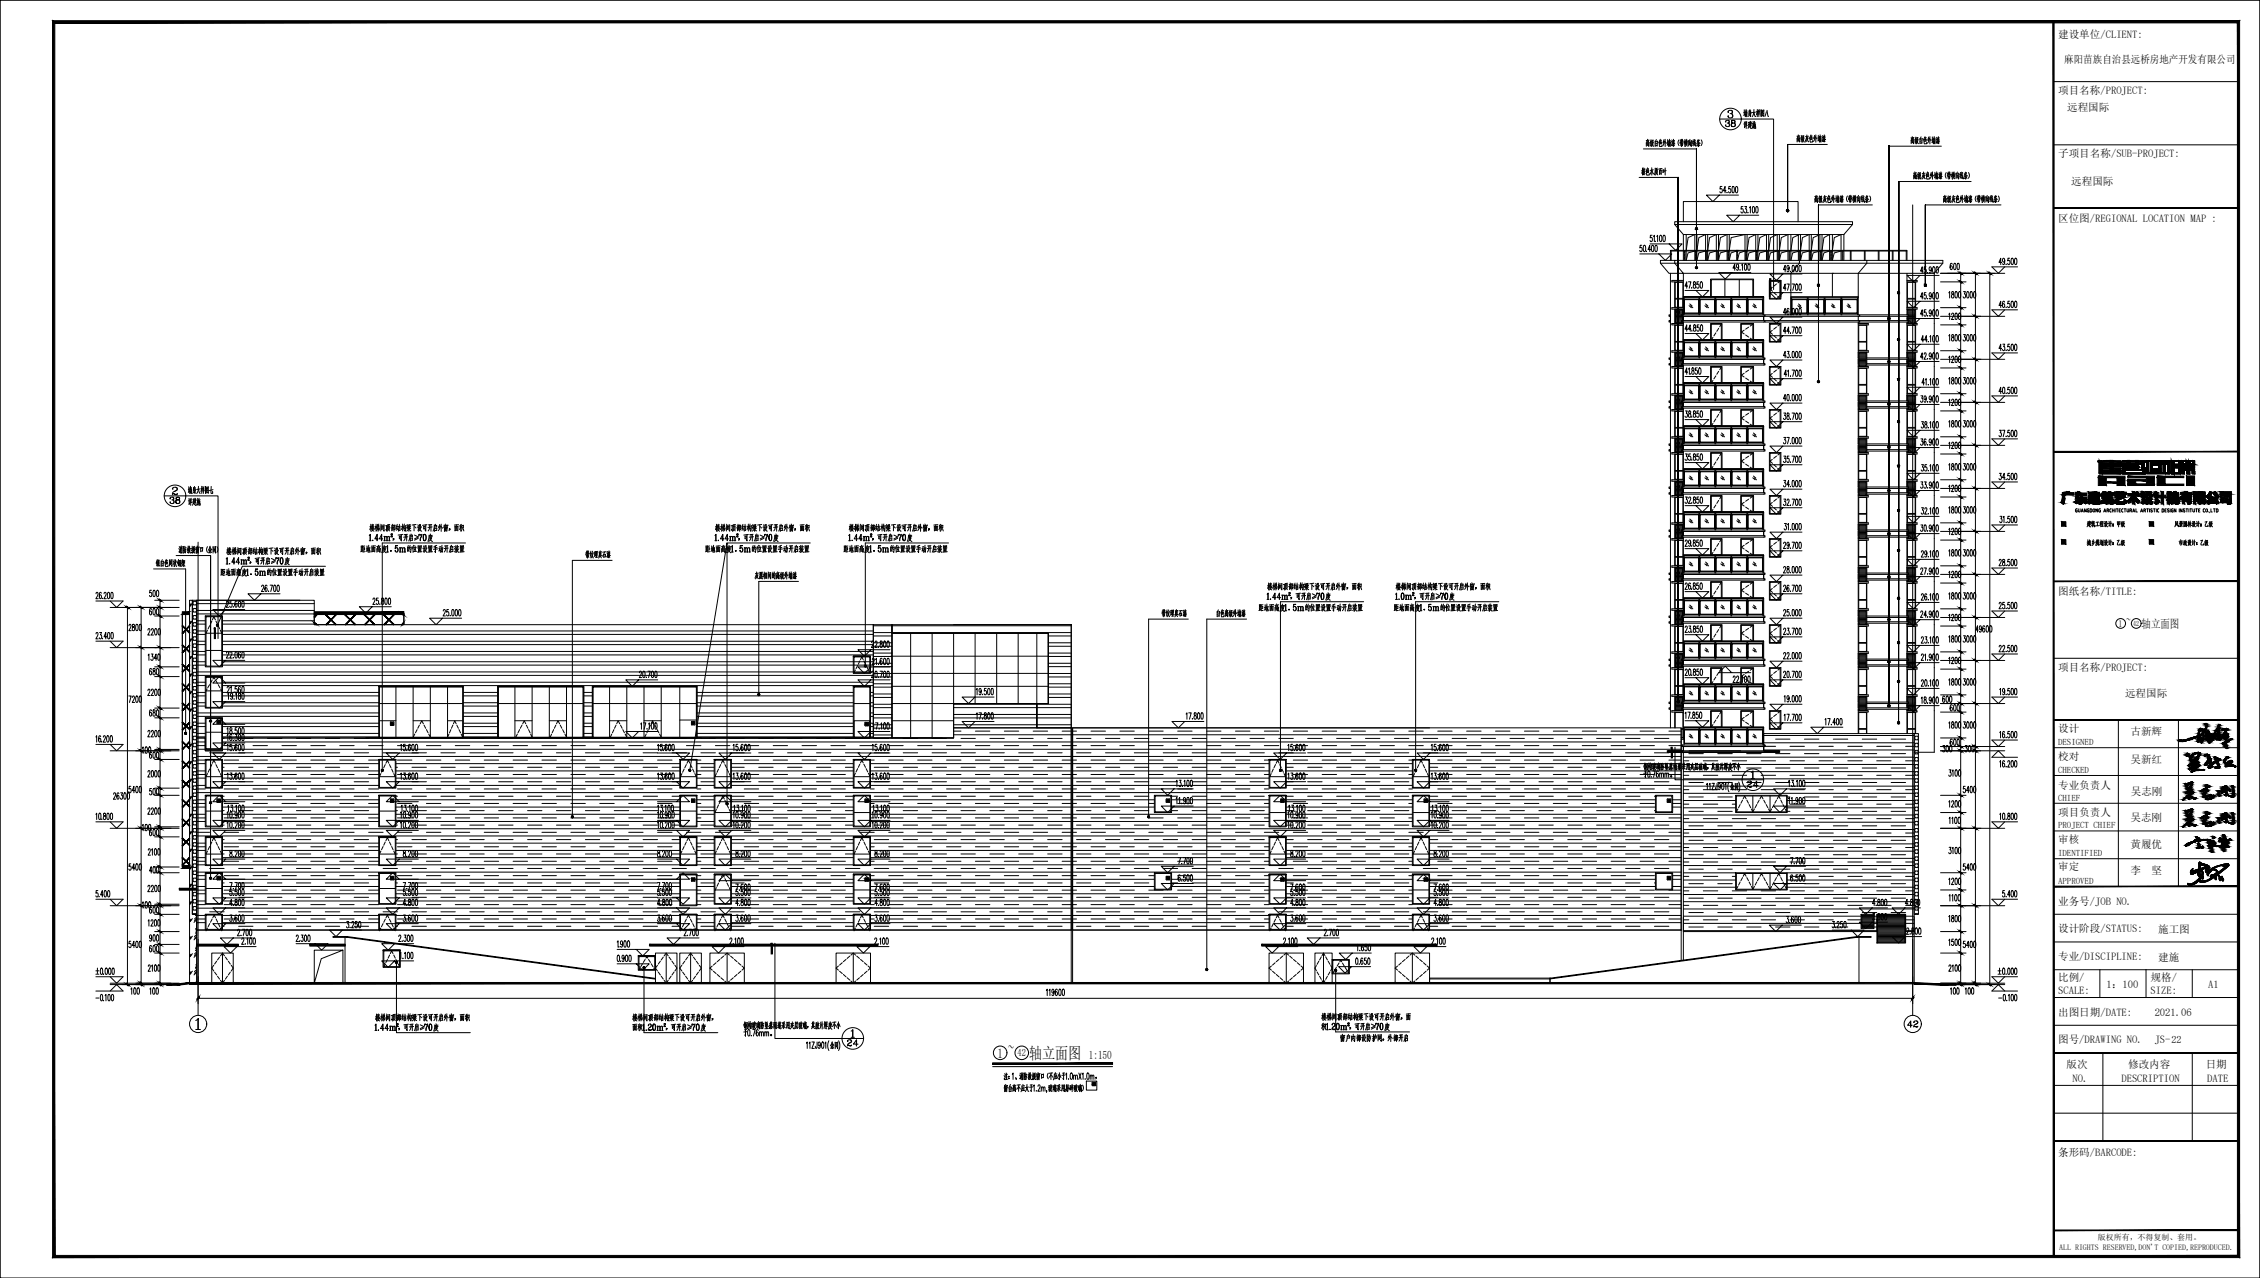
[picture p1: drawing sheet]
<svg xmlns="http://www.w3.org/2000/svg" width="1051mm" height="594mm" viewBox="0 0 1051 594" stroke-linecap="round" stroke-linejoin="round" font-family="sans-serif">
<defs><g id="words">
<g font-size="7.6">
<text x="469" y="492">~</text>
<text x="479" y="492">轴立面图</text>
</g>
<text font-size="6.2" x="464" y="492">1</text>
<g font-size="5.7">
<text x="969" y="255">城乡规划设计：乙级</text>
<text x="1012" y="255">市政设计：乙级</text>
</g>
<g font-size="5.5">
<text x="989" y="292">~</text>
<text x="996" y="292">轴立面图</text>
</g>
<text font-size="5.4" x="506" y="492">1:150</text>
<g font-size="4.9">
<text x="957" y="18">建设单位/CLIENT:</text>
<text x="960" y="29">麻阳苗族自治县远桥房地产开发有限公司</text>
<text x="957" y="44">项目名称/PROJECT:</text>
<text x="961" y="52">远程国际</text>
<text x="957" y="73">子项目名称/SUB-PROJECT:</text>
<text x="963" y="86">远程国际</text>
<text x="957" y="103">区位图/REGIONAL LOCATION MAP :</text>
<text x="957" y="277">图纸名称/TITLE:</text>
<text x="957" y="312">项目名称/PROJECT:</text>
<text x="988" y="324">远程国际</text>
<text x="957" y="340">设计</text>
<text x="991" y="342">古新辉</text>
<text x="957" y="353">校对</text>
<text x="991" y="355">吴新红</text>
<text x="957" y="367">专业负责人</text>
<text x="991" y="369">吴志刚</text>
<text x="957" y="379">项目负责人</text>
<text x="991" y="381">吴志刚</text>
<text x="957" y="392">审核</text>
<text x="991" y="394">黄履优</text>
<text x="957" y="405">审定</text>
<text x="991" y="406">李</text>
<text x="1001" y="406">坚</text>
<text x="957" y="421">业务号/JOB NO.</text>
<text x="957" y="433">设计阶段/STATUS:</text>
<text x="1004" y="434">施工图</text>
<text x="957" y="446">专业/DISCIPLINE:</text>
<text x="1004" y="447">建施</text>
<text x="957" y="456">比例/</text>
<text x="1000" y="456">规格/</text>
<text x="957" y="462">SCALE:</text>
<text x="980" y="460">1：100</text>
<text x="1000" y="462">SIZE:</text>
<text x="1027" y="459">A1</text>
<text x="957" y="472">出图日期/DATE:</text>
<text x="1002" y="472">2021.06</text>
<text x="957" y="485">图号/DRAWING NO.</text>
<text x="1002" y="485">JS-22</text>
<text x="961" y="497">版次</text>
<text x="990" y="497">修改内容</text>
<text x="1026" y="497">日期</text>
<text x="964" y="503">NO.</text>
<text x="986" y="503">DESCRIPTION</text>
<text x="1026" y="503">DATE</text>
<text x="957" y="537">条形码/BARCODE:</text>
</g>
<text font-size="4.7" x="473" y="491">42</text>
<text font-size="4.5" x="985" y="291">1</text>
<g font-size="4.1">
<text x="957" y="346">DESIGNED</text>
<text x="957" y="359">CHECKED</text>
<text x="957" y="372">CHIEF</text>
<text x="957" y="385">PROJECT CHIEF</text>
<text x="957" y="398">IDENTIFIED</text>
<text x="957" y="411">APPROVED</text>
</g>
<g font-size="3.7">
<text x="958" y="581">ALL RIGHTS RESERVED,DON'T COPIED,REPRODUCED.</text>
<text x="976" y="577">版权所有，不得复制、套用。</text>
</g>
<text font-size="3.4" x="992" y="291">42</text>
</g></defs>
<!-- layer: A-FLOR-OTHER2-ON -->
<g fill="none" stroke="#000" stroke-width=".47">
<path d="M91 279h55v11h260v53h-303v6h-8v-6h-4zM139 279h-48v156M146 285h42v5h-42zM443 327h39v11h-39zM482 327v11M499 338h166M782 338v108M91 436v21M155 435h6l144 20-144-19zM160 436v21M783 426v20M864 436v21"/>
<path d="M865 425h6v7h-6zM866 425h5v6h-5zM873 425h13v13h-13zM890 426v31M721 455l142-19 7-1h-7l-142 20v2"/>
</g>
<g fill="none" stroke="#000" stroke-width=".47">
<path d="M96 293v1M97 291v1M99 289l-1 1M99 288v-1l1 1M100 289l1 1M101 291l1 1M102 293l1 1M97 318v2M99 316l-1 2M99 316v-1l1 1M100 316l1 2M101 318l1 2"/>
<path d="M398 311l-1 2M399 309l-1 2M400 307l-1 2M400 307l1-2v2M402 307v2M403 309l1 2M404 311v2M96 320v1M103 320v1M194 339l-1 2M195 337l-1 2M195 336l1-1 1 1"/>
<path d="M197 337l1 2M198 339l1 2M210 339l-1 2M211 337l-1 2M211 336v-1l1 1M212 337l1 2M213 339l1 2M242 339l-1 2M243 337l-1 2M244 336v-1l-1 1M245 337v2M246 339l1 2"/>
<path d="M257 339v2M258 337v2M259 336v-1l1 1M261 337v2M262 339v2M285 339v2M286 337v2M287 336v-1l1 1M289 337v2M290 339v2M301 339v2M302 337v2"/>
<path d="M303 336v-1l1 1M305 337v2M306 339v2M96 360v1M97 357v2M99 355l-1 2M100 355l-1-2v2M100 355l1 2M101 357l1 2M102 360l1 1M177 360l-1 1M178 357l-1 2"/>
<path d="M179 355l-1 2M181 355l-1-2-1 2M181 355l1 2M182 357l1 2M183 360l1 1M193 341l-1 2M199 341l1 2M209 341l-1 2M214 341l1 2M241 341l-1 2M247 341v2M256 341v2"/>
<path d="M263 341v2M284 341v2M291 341v2M300 341v2M307 341v2M317 360l-1 1M318 357l-1 2M319 355l-1 2M321 355l-1-2-1 2M321 355l1 2M322 357l1 2M323 360l1 1"/>
<path d="M333 360l-1 1M334 357l-1 2M335 355l-1 2M337 355l-1-2-1 2M337 355l1 2M338 357l1 2M339 360l1 1M398 359l-1 2M399 357l-1 2M400 355l-1 2M400 355l1-2v2M402 355v2"/>
<path d="M403 357l1 2M404 359v2M591 360l-1 1M592 357l-1 2M593 355l-1 2M595 355l-1-2-1 2M595 355l1 2M596 357l1 2M597 360l1 1M658 360l-1 1M659 357l-1 2M660 355l-1 2"/>
<path d="M661 355v-2l-1 2M662 355v2M663 357v2M664 360v1M333 376l-1 2M334 374l-1 2M335 372l-1 2M335 371l1-1 1 1M337 372l1 2M338 374l1 2M339 376l1 2M808 376l-1 1"/>
<path d="M809 374l-1 1M810 372v1M811 371v-1l1 1M812 372l1 1M813 374l1 1M816 376l-1 1-1-1M817 374l-1 1M818 372l-1 1M818 371l1-1 1 1M820 372l1 1M821 374l1 1M822 376l1 1 1-1"/>
<path d="M825 374l-1 1M826 372l-1 1M828 371l-1-1-1 1M828 372l1 1M829 374l1 1M830 376l1 1M96 396v1M97 394v1M99 391l-1 2M99 391v-2l1 2M100 391l1 2M101 394l1 1"/>
<path d="M102 396l1 1M177 396l-1 1M178 394l-1 1M179 391l-1 2M179 391l1-2 1 2M181 391l1 2M182 394l1 1M183 396l1 1M317 396l-1 1M318 394l-1 1M319 391l-1 2M319 391l1-2 1 2"/>
<path d="M321 391l1 2M322 394l1 1M323 396l1 1M333 396l-1 1M334 394l-1 1M335 391l-1 2M335 391l1-2 1 2M337 391l1 2M338 394l1 1M339 396l1 1M398 396l-1 1M399 394l-1 1"/>
<path d="M400 391l-1 2M400 391l1-2v2M402 391v2M403 394v1M404 396v1M591 396l-1 1M592 394l-1 1M593 391l-1 2M593 391l1-2 1 2M595 391l1 2M596 394l1 1M597 396l1 1"/>
<path d="M658 396l-1 1M659 394l-1 1M660 391l-1 2M660 391l1-2v2M662 391v2M663 394v1M664 396v1M333 413l-1 1M334 410l-1 2M335 408l-1 2M335 408l1-2 1 2M337 408l1 2"/>
<path d="M338 410l1 2M339 413l1 1M808 412l-1 1M809 410l-1 1M810 408v1M811 407v-1l1 1M812 408l1 1M813 410l1 1M814 412l1 1 1-1M817 410l-1 1M818 408l-1 1M818 407l1-1 1 1"/>
<path d="M820 408l1 1M821 410l1 1M822 412l1 1 1-1M825 410l-1 1M826 408l-1 1M828 407l-1-1-1 1M828 408l1 1M829 410l1 1M830 412l1 1M96 431v2M98 429l-1 2M99 427l-1 2"/>
<path d="M100 427v-2l-1 2M100 427l1 2M102 429v2M103 431v2M177 431l-1 2M178 429l-1 2M179 427l-1 2M179 427l1-2 1 2M181 427l1 2M182 429l1 2M183 431l1 2M317 431l-1 2"/>
<path d="M318 429l-1 2M319 427l-1 2M319 427l1-2 1 2M321 427l1 2M322 429l1 2M323 431l1 2M333 431l-1 2M334 429l-1 2M335 427l-1 2M335 427l1-2 1 2M337 427l1 2M338 429l1 2"/>
<path d="M339 431l1 2M398 431l-1 2M399 429l-1 2M400 427l-1 2M400 427l1-2v2M402 427v2M403 429l1 2M404 431v2M591 431l-1 2M592 429l-1 2M593 427l-1 2M593 427l1-2 1 2"/>
<path d="M595 427l1 2M596 429l1 2M597 431l1 2M658 431l-1 2M659 429l-1 2M660 427l-1 2M660 427l1-2v2M662 427v2M663 429v2M664 431v2M98 443h10v14h-10zM103 443v14"/>
<path d="M146 442h13l-10 4-3 11zM159 442v15M179 448l-1 1M180 446l-1 1M181 444l-1 1M181 443l1-1 1 1M183 444l1 1M184 446l1 1M185 448l1 1M298 450l-1 1M299 448l-1 1M300 446l-1 1"/>
<path d="M300 445h1M302 446v1M303 448l1 1M304 450v1M305 443h10v14h-10zM310 443v14M316 443h10v14h-10zM321 443v14M330 443h16v14h-16zM338 443v14M389 443h16v14h-16zM397 443v14"/>
<path d="M590 443h16v14h-16zM598 443v14M611 443h8v14h-8zM620 452h.1M621 450v1M623 448l-1 1M623 447v-1l1 1M624 448l1 1M625 450l1 1M627 452h.1M649 443h16v14h-16zM657 443v14"/>
</g>
<g fill="none" stroke="#000" stroke-width=".47">
<path d="M779 144h3v6h-3zM779 150h3M779 149h3M779 148h3M779 147h3M779 146h3M779 145h3M779 144h3M782 146v-2h-3v6h3M782 147v2M783 146v-2h-4v6h4M887 146v-2h4v6h-4"/>
<path d="M887 144h3v6h-3zM887 149h3M887 148h3M887 147h3M887 146h3M887 145h3M887 144h3M887 150h3M779 164h3v6h-3zM779 170h3M779 169h3M779 168h3"/>
<path d="M779 167h3M779 166h3M779 165h3M779 164h3M782 166v-2h-3v6h3M782 167v2M783 166v-2h-4v6h4M864 166v-2h4v6h-4M864 167v2M864 164h4v6h-4zM864 170h4M864 169h4"/>
<path d="M864 168h4M864 167h4M864 166h4M864 165h4M864 164h4M887 166v-2h4v6h-4M887 167v2M887 164h3v6h-3zM887 169h3M887 168h3M887 167h3M887 166h3"/>
<path d="M887 165h3M887 164h3M887 170h3M779 184h3v6h-3zM779 190h3M779 189h3M779 188h3M779 187h3M779 186h3M779 185h3M779 184h3M782 186v-2h-3v6h3"/>
<path d="M782 187v2M783 186v-2h-4v6h4M864 186v-2h4v6h-4M864 187v2M864 184h4v6h-4zM864 190h4M864 189h4M864 188h4M864 187h4M864 186h4M864 185h4M864 184h4"/>
<path d="M887 186v-2h4v6h-4M887 187v2M887 184h3v6h-3zM887 189h3M887 188h3M887 187h3M887 186h3M887 185h3M887 184h3M887 190h3M779 206h3v-2h-3v6h3M779 204h3v6h-3z"/>
<path d="M779 210h3M779 209h3M779 208h3M779 207h3M779 206h3M779 205h3M779 204h3M782 207v2M783 206v-2h-4v6h4M864 206v-2h4v6h-4M864 207v2M864 204h4v6h-4z"/>
<path d="M864 210h4M864 209h4M864 208h4M864 207h4M864 206h4M864 205h4M864 204h4M887 206v-2h4v6h-4M887 207v2M887 204h3v6h-3zM887 209h3M887 208h3"/>
<path d="M887 207h3M887 206h3M887 205h3M887 204h3M887 210h3M779 224h3v6h-3zM779 230h3M779 229h3M779 228h3M779 227h3M779 226h3M779 225h3"/>
<path d="M779 224h3M782 226v-2h-3v6h3M782 227v2M783 226v-2h-4v6h4M864 226v-2h4v6h-4M864 227v2M864 224h4v6h-4zM864 230h4M864 229h4M864 228h4M864 227h4M864 226h4"/>
<path d="M864 225h4M864 224h4M887 226v-2h4v6h-4M887 227v2M887 224h3v6h-3zM887 229h3M887 228h3M887 227h3M887 226h3M887 225h3M887 224h3M887 230h3"/>
<path d="M779 244h3v6h-3zM779 250h3M779 249h3M779 248h3M779 247h3M779 246h3M779 245h3M779 244h3M782 246v-2h-3v6h3M782 247v2M783 246v-2h-4v6h4M864 246v-2h4v6h-4"/>
<path d="M864 247v2M864 244h4v6h-4zM864 250h4M864 249h4M864 248h4M864 247h4M864 246h4M864 245h4M864 244h4M887 246v-2h4v6h-4M887 247v2M887 244h3v6h-3z"/>
<path d="M887 249h3M887 248h3M887 247h3M887 246h3M887 245h3M887 244h3M887 250h3M779 264h3v6h-3zM779 270h3M779 269h3M779 268h3M779 267h3"/>
<path d="M779 266h3M779 265h3M779 264h3M782 266v-2h-3v6h3M782 267v2M783 266v-2h-4v6h4M864 266v-2h4v6h-4M864 267v2M864 264h4v6h-4zM864 270h4M864 269h4M864 268h4"/>
<path d="M864 267h4M864 266h4M864 265h4M864 264h4M887 266v-2h4v6h-4M887 267v2M887 264h3v6h-3zM887 269h3M887 268h3M887 267h3M887 266h3M887 265h3"/>
<path d="M887 264h3M887 270h3M779 284h3v6h-3zM779 290h3M779 289h3M779 288h3M779 287h3M779 286h3M779 285h3M779 284h3M782 286v-2h-3v6h3M782 287v2"/>
<path d="M783 286v-2h-4v6h4M864 286v-2h4v6h-4M864 287v2M864 284h4v6h-4zM864 290h4M864 289h4M864 288h4M864 287h4M864 286h4M864 285h4M864 284h4M887 286v-2h4v6h-4"/>
<path d="M887 287v2M887 284h3v6h-3zM887 289h3M887 288h3M887 287h3M887 286h3M887 285h3M887 284h3M887 290h3M779 304h3v6h-3zM779 310h3M779 309h3"/>
<path d="M779 308h3M779 307h3M779 306h3M779 305h3M779 304h3M782 306v-2h-3v6h3M782 307v2M783 306v-2h-4v6h4M864 306v-2h4v6h-4M864 307v2M864 304h4v6h-4zM864 310h4"/>
<path d="M864 309h4M864 308h4M864 307h4M864 306h4M864 305h4M864 304h4M887 306v-2h4v6h-4M887 307v2M887 304h3v6h-3zM887 309h3M887 308h3M887 307h3"/>
<path d="M887 306h3M887 305h3M887 304h3M887 310h3M779 324h3v6h-3zM779 330h3M779 329h3M779 328h3M779 327h3M779 326h3M779 325h3M779 324h3"/>
<path d="M782 326v-2h-3v6h3M782 327v2M783 326v-2h-4v6h4M864 326v-2h4v6h-4M864 327v2M864 324h4v6h-4zM864 330h4M864 329h4M864 328h4M864 327h4M864 326h4M864 325h4"/>
<path d="M864 324h4M887 326v-2h4v6h-4M887 327v2M887 324h3v6h-3zM887 329h3M887 328h3M887 327h3M887 326h3M887 325h3M887 324h3M887 330h3M785 350h24"/>
<path d="M785 349h24M890 350h9M866 431h5M866 430h5M866 429h5M866 428h5M866 427h5M866 426h5M873 431h13M873 430h13M873 429h13M873 428h13"/>
<path d="M873 427h13M873 426h13M873 438h13M873 437h13M873 436h13M873 435h13M873 434h13M873 433h13M873 432h13M99 449l-1 1 1 1M100 452l1 1M101 447l-1 1"/>
<path d="M101 454l1 1M102 445l-1 1M103 456v1l1-1M103 444v-1l1 1M105 445l1 1M106 454l-1 1M106 447l1 1M107 452l-1 1M108 449v1v1M306 449l-1 1 1 1M306 452l1 1M307 447l-1 1"/>
<path d="M307 454l1 1M308 445l-1 1M309 456l1 1 1-1M309 444l1-1 1 1M311 445l1 1M312 454l-1 1M312 447l1 1M313 452l-1 1M314 449l1 1-1 1M317 449l-1 1 1 1M317 452l1 1M318 447l-1 1"/>
<path d="M319 454l1 1M320 445l-1 1M320 456l1 1 1-1M320 444l1-1 1 1M322 445l1 1M323 454l-1 1M324 447l1 1M325 452l-1 1M325 449l1 1-1 1M331 449l-1 1 1 1M332 451l1 2M333 448l-1 1"/>
<path d="M334 453l1 1M335 446l-1 1M335 455l2 1M337 444l-2 2M337 456l1 1 1-1M337 444l1-1 1 1M340 444l1 2M341 455l-1 1M342 446l1 1M343 453l-1 1M343 448l2 1M345 451l-2 2"/>
<path d="M345 449l1 1-1 1M390 449l-1 1 1 1M390 451l2 2M392 448l-2 1M392 453l1 1M393 446l-1 1M394 455l1 1M395 444l-1 2M396 456l1 1 1-1M396 444l1-1 1 1M398 444l2 2M400 455l-2 1"/>
<path d="M400 446l1 1M401 453l-1 1M402 448l1 1M403 451l-1 2M404 449l1 1-1 1M591 449l-1 1 1 1M592 451l1 2M593 448l-1 1M593 453l2 1M595 446l-2 1M595 455l1 1M596 444l-1 2"/>
<path d="M597 456l1 1 1-1M597 444l1-1 1 1M600 444l1 2M601 455l-1 1M601 446l2 1M603 453l-2 1M603 448l1 1M604 451l-1 2M605 449l1 1-1 1M612 449l-1 1 1 1M612 452l1 1M613 447l-1 1"/>
<path d="M614 454v1M614 445v1M615 456v1l1-1M615 444v-1l1 1M616 445l1 1M617 454l-1 1M618 447v1M618 452v1M619 449v1v1M650 449l-1 1 1 1M650 451l2 2M652 448l-2 1"/>
<path d="M652 453l1 1M653 446l-1 1M654 455l1 1M655 444l-1 2M656 456l1 1 1-1M656 444l1-1 1 1M658 444l2 2M660 455l-2 1M660 446l1 1M661 453l-1 1M662 448l1 1M663 451l-1 2"/>
<path d="M664 449l1 1-1 1"/>
</g>
<path d="M615 443v14" fill="none" stroke="#000" stroke-width=".47"/>
<!-- layer: A-WALL-GLAZ -->
<g fill="none" stroke="#000" stroke-width=".47">
<path d="M95 286h8v24h-8zM95 286h8M96 287h7v23h-7zM96 294h7M95 315h8v14h-8zM95 315h8M96 315h7v14h-7zM96 302h7M176 319h39v24h-39zM176 319h39M184 319v24M192 319v24"/>
<path d="M200 319v24M208 319v24M231 319h40v24h-40zM231 319v24M231 319h40M232 319h39v24M232 319h39v24h-39zM239 319v24M247 319v24M255 319v24M263 319v24M275 319h49v24h-49z"/>
<path d="M275 319h49M275 319v24M276 319h48v24M276 319h48v24h-48zM283 319v24M291 319v24M299 319v24M307 319v24M316 319v24M397 319h8v24h-8zM397 305h8v8h-8zM397 319h7v24h-7z"/>
<path d="M397 305h7v8h-7zM405 319h-8h8M405 305h-8h8M95 334h8v14h-8zM95 334h8M96 334h7v14h-7zM96 321h7M176 327h39M176 335h8M192 335h8M208 335h7M232 327h39"/>
<path d="M239 335h8M255 335h8M276 327h48M283 335h8M299 335h8M316 335h8M397 335h7v8h-7zM397 327h7M487 327h-5v11h16v119M499 338h283v94h-283zM499 338v119M91 343h4v6h8v-6h340v-5h55v94h-407z"/>
<path d="M95 353v13h8v-13h-8h8M96 353h7v13h-7zM96 340h7M170 343h234M176 353v13h8v-13h-8h8M176 353h8v13h-8zM316 353v13h8v-13h-8h8M316 353h8v13h-8zM330 343h108M332 353v13h8v-13h-8h8M332 353h8v13h-8zM397 353v13h8v-13h-8h8"/>
<path d="M397 353h7v13h-7zM415 343h28M590 353v13h8v-13h-8h8M590 353h8v13h-8zM657 353v13h8v-13h-8h8M657 353h7v13h-7zM783 350h38v-1h-1v-2h1v-1h-1v-5h70v92h-4v-8h-13v8h-90zM95 370v14h8v-14h-8h8M96 370h7v14h-7zM96 377h7M96 361h7M176 370v14h8v-14h-8h8"/>
<path d="M176 370h8v14h-8zM176 377h8M176 361h8M316 370v14h8v-14h-8h8M316 370h8v14h-8zM316 377h8M316 361h8M332 370v14h8v-14h-8h8M332 370h8v14h-8zM332 361h8M332 378h8M397 370h8v14h-8z"/>
<path d="M397 370h8M397 370h7v14h-7zM397 361h7M397 378h7M537 370h8v8h-8zM537 370h7v7h-7zM590 370v14h8v-14h-8h8M590 370h8v14h-8zM590 361h8M590 378h8M657 370v14h8v-14h-8h8M657 370h7v14h-7z"/>
<path d="M657 361h7M657 378h7M770 370h8v8h-8zM770 370h7v7h-7zM807 370h24v8h-24zM807 370h24v7h-24zM815 370v7M823 370v7M95 389v13h8v-13h-8h8M96 389h7v13h-7zM96 397h7M176 389v13h8v-13h-8h8"/>
<path d="M176 389h8v13h-8zM176 397h8M316 389v13h8v-13h-8h8M316 389h8v13h-8zM316 397h8M332 389v13h8v-13h-8h8M332 389h8v13h-8zM332 397h8M397 389v13h8v-13h-8h8M397 389h7v13h-7zM397 397h7M590 389v13h8v-13h-8h8"/>
<path d="M590 389h8v13h-8zM590 397h8M657 389v13h8v-13h-8h8M657 389h7v13h-7zM657 397h7M95 406v14h8v-14h-8h8M96 406h7v14h-7zM96 413h7M176 406v14h8v-14h-8h8M176 406h8v14h-8zM176 413h8M316 406v15h8v-15h-8h8"/>
<path d="M316 407h8v14h-8zM316 414h8M332 406v14h8v-14h-8h8M332 407h8v13h-8zM332 414h8M397 406v14h8v-14h-8h8M397 407h7v13h-7zM397 414h7M537 406h8v8h-8zM537 406h7v7h-7zM590 406v14h8v-14h-8h8M590 407h8v13h-8z"/>
<path d="M590 414h8M657 406v14h8v-14h-8h8M657 407h7v13h-7zM657 414h7M770 406h8v8h-8zM770 406h7v7h-7zM807 406h24v8h-24zM807 406h24v7h-24zM815 406v7M823 406v7M95 425v7h8v-7h-8h8M96 425h7v7h-7z"/>
<path d="M176 425h8v7h-8v-7h8zM176 425h8v7h-8zM316 425h8v7h-8v-7h8zM316 425h8v7h-8zM332 425h8v7h-8v-7h8zM332 425h8v7h-8zM397 425h8v7h-8v-7h8zM397 425h7v7h-7zM590 425h8v7h-8v-7h8zM590 425h8v7h-8zM657 425h8v7h-8v-7h8zM657 425h7v7h-7z"/>
<path d="M178 442h8v8h-8zM178 442h8v7h-8zM186 442h-8h8M297 444h8v7h-8zM297 445h7v6h-7zM305 444h-8h8M619 446h8v7h-8zM620 446h7v6h-7z"/>
</g>
<!-- layer: 0 -->
<g fill="none" stroke="#000" stroke-width=".47">
<path d="M823 130h5v9h-5zM823 150h5v9h-5zM823 170h5v9h-5zM823 190h5v9h-5zM823 210h5v9h-5zM976 214h2v6h8h-10v-5zM978 214h8v1h-3h3v1h-3v1l3-1v1h-3v1h3h-3v1h3h-3v1l-5-1h3v-1h-3h3v-1h-3h3v-1h-3v-1h3zM987 218l11 1zM987 218h6zM987 219h1v1h9v-1h1v1h-11zM987 220h11M987 220h.1"/>
<path d="M987 214h11l-4 1h3v2l1 1h-2v-2h-2v2h-1v-1h-6h6v-1h-2h2v1h-6v-1h2h-2v-1h2zM987 214v1M988 219h-1v1h11v-1M988 219v1h9v-1h1M988 220h8M988 219h-1v1h11v-1h-1v1h-9v-1h-1v1h11v-1M989 215h-2v1h2h-2v1h6v-1h-2h2v1h-6h6v1h1v-2h2v2h2l-1-1v-2h-3M989 214h9l-4 1h3v2l1 1h-2v-2h-2v2h-1v-1h-6h6v-1h-2h2v1h-6v-1h2h-2v-1h2l-2-1M989 214h-2M991 215h2M991 215h2h-2zM995 214h3l-3 1"/>
<path d="M997 220h-9M998 220h-11M998 214h11v6h-11zM999 215h9v5h-9zM1000 219h5zM1000 215h7h1l-1 1v4h-1v-4h-5v2h3v-2h-3h4v2h-5zM1001 216h.1M1001 216h3v2h-3v-2h5v4h1M1006 215h-6v3h5v-2h-4h3v2h-3v-2h5v4h1M1006 215h2l-1 1v4M1006 215h-6v3h5v-2h-4M1010 214h4v2h-2h1v-1h-2v5h-1z"/>
<path d="M1012 217h2v3h-2h1v-3zM1014 218h6h-2v2h-1v-2h-3zM1014 219h2v1h-2zM1014 214h3v3h-3h3v-3h-2v2h1h-2zM1014 217h6v1h-6zM1016 216h.1M1018 214h2v2h-1h1v-2h-2v3h2h-2zM1019 216h1v-2h-2v3h2h-2M1019 216h.1M1019 216h1v-2h-2v3M1019 219h2v1h-2zM823 230h5v9h-5z"/>
<path d="M966 237h-1v1h1v-1M966 237l1 1v-1M968 238v-1l1 1M968 238h1M970 237v1l-1-1v1M971 237v1v-1M972 237h1v1h-1zM973 237h1v1h-1zM975 237v1v-1v1M977 237h-1v1h1v-1M978 238l1-1v1M978 238h1"/>
<path d="M980 237h.1M980 237h1h-1v1M980 237l1 1M981 237v1M981 238h1M982 237h-1M982 237v1M982 237h1M983 237v1M984 237v1M984 237h1M985 237v1"/>
<path d="M985 237h1M986 237h-1v1h1M987 237v1M987 237h.1M988 237h1M988 237v1M989 237v1M989 238h1M990 237v1M990 237h1M991 237h-1v1M991 237v1"/>
<path d="M992 238v-1l1 1M992 238h1M993 237v1h1M995 238l1-1v1M996 238h.1M997 237h.1M997 237v1M997 237l1 1M998 237h1M999 237v1M1000 237v1M1001 237h-1l1 1h-1"/>
<path d="M1001 237h1M1002 237v1M1003 237v1M1003 237v1h1M1004 237h-1M1005 237h1v1h-1zM1007 237h.1M1007 237v1M1009 237h-1l1 1h-1M1009 237v1M1010 237v1M1010 237l1 1h-1"/>
<path d="M1011 237h-1M1012 237v1l-1-1v1M1013 237v1M1015 237v1l-1-1v1M1016 237h-1l1 1h-1M1017 237h.1M1017 226v-5h3v5M1017 237v1M1018 237v1M1018 237h1M1019 237v1M1020 237v1"/>
<path d="M1021 237l-1 1M1021 237h1M1021 237v1M1022 237h1M1023 237h-1v1h1M1025 237v1M1025 237h.1M1025 238h.1M1026 237v1zM1027 238h.1M1028 238h.1M1028 237v1h1"/>
<path d="M1029 237h1M1030 237v1M1031 237v1zM823 250h5v9h-5zM823 270h5v9h-5zM443 290h55v48M823 290h5v9h-5zM823 310h5v9h-5zM101 335v1h1l1-1M101 335h2M182 336h1v1h-1M182 336v1"/>
<path d="M322 335l1 1v1h-1M322 335v2M402 336h2v1h-2zM487 327v-33h-72v-4v53M823 330h5v9h-5zM1017 351h.1M1017 351l1 1v1h1M1017 350l2 2M1017 350h.1M1017 350v1M1019 352h.1M1019 353h.1"/>
<path d="M1019 354h.1M1019 356l-1 2 2-1M1019 351h.1M1019 351v1M1019 356h.1M1019 355h.1M1019 358h.1M1020 355h-1M1020 355h.1M1020 357h.1M1020 356l-1 1h1M1020 356h.1"/>
<path d="M1020 358h.1M1020 358h-1M1020 356h-1M1020 350h.1M1020 350l-1 1M1020 355h2l-2 1M1020 357h1h-1M1020 357v1M1021 353h.1M1021 353l-3 3 1-1M1021 357v1h1M1021 357h.1"/>
<path d="M1021 353l-2 1M1021 354h1l-2 2M1021 354h.1M1021 354l-1 1M1021 350l-1 1-1 2M1021 350h.1M1022 350a.7 .7 0 0 1 1 0 .7 .7 0 0 1 0 1l-1 1M1022 350h.1M1022 350h-2M1022 358l-3 1v-1M1022 358h.1M1022 358h1"/>
<path d="M1022 356h.1M1022 356l-2 1M1022 357h-1M1022 357h.1M1022 352h-1l1 1-2 2M1022 352h.1M1022 356h1l-1 1M1023 350h-2M1023 350h.1M1023 350l-1 1-3 3M1023 358h.1M1023 358h1"/>
<path d="M1023 358h2h-1M1024 358h.1M1025 355h.1M1025 355v1h1M1026 351h.1M1026 351h1M1026 351h-1h1M1026 356h.1M1026 355v1M1026 355h.1M1026 351h1v1M1027 352h.1"/>
<path d="M1027 352v1M1027 355h-1M1027 355h.1M1027 353l-2 2M1027 353h.1M1027 351h.1M1027 351v1M1027 354v1M1027 354h.1M1027 357h.1M1027 354l1 2h-1v1M1027 356h.1"/>
<path d="M1028 356v1h-1M1028 356h.1M1029 355l-1 1M1029 355h.1M1030 357h.1M1030 353h.1M1030 353l1 1-3 1v-2h-1M1030 352l2 1h-1zM1031 354l-2 1M1031 354h.1M1031 354l1 2-2 1M1031 352l1 1-1 1"/>
<path d="M1031 352h.1M1031 352h-1v1M1031 357h-1M1031 357h.1M1031 354l1 1M1032 353h.1M1032 355v2h-1M1032 355h.1M1035 355h.1M1035 352h.1M1035 352l-1 2 1 1M1035 352h1"/>
<path d="M1036 352l-1 1a1.1 1.1 0 0 0 0 1 1.1 1.1 0 0 0 0 1l2-1M1036 352h.1M1037 354l-2 2v-1M1037 354h.1M1037 354h1l-1 1M1037 354l-1 2h2M1037 355v1h1M1037 355h.1M1038 356h.1M1038 356h2h-2M101 371h1v2h-1zM182 371l1 1v1h-1"/>
<path d="M182 371v2M322 371l1 1v1h-1M322 371v2M402 371h2v2h-2zM544 372v1M544 372h-2v1h2M596 371h1v2h-1zM662 371h2v2h-2zM777 371l-2 1v1h2M777 371v2M1016 377l1 2a1.5 1.5 0 0 0 2-2h-2l2-1h1l-1 3-2 1zM1016 364l1 2a1.5 1.5 0 0 0 2-2l-2 1 2-2 1 1-1 2-2 1z"/>
<path d="M1016 369l3-2v1v-1l-2 2zM1018 368l1 1 1-1v1a2.5 2.5 0 0 0-2 3v-2l-3 2 3-3zM1019 370l2 1h-1zM1021 371h.1M1026 370a1.1 1.1 0 0 0 1 1 1.1 1.1 0 0 0 1-1v-1l1 2a1.7 1.7 0 0 1-2 1 1.7 1.7 0 0 1-1-1zM1026 377v1h2l-2 1v1h1l-3 2a1.8 1.8 0 0 0 2-3l-2 1 2-1zM1026 365v1h2h-2v1l1 1-3 1a1.7 1.7 0 0 0 2-2l-2 1 2-2zM1027 370h.1M1029 370h1zM1032 368v2zM1033 368l1-1v1h1l-2 1 1-1zM1035 369h.1"/>
<path d="M1035 368v-2l-2 1 2-2h1l-1 3M1035 368h.1M1035 368v1M1035 379v1M1035 379h.1M1035 379v-1l-2 1 2-1v2M1035 368l1 2-1-1M1037 379v1zM1037 367v1zM1038 369v-4l1 4a1.1 1.1 0 0 1 0 1 1.1 1.1 0 0 1-2 0h-1h2M1038 369h.1M1038 369v1"/>
<path d="M1038 370h.1M1016 393h.1M1016 393h1M1016 381l3-1-2 1zM1017 393h-1M1017 393h.1M1017 392h.1M1017 392v1M1018 392h.1M1018 392l-1 1M1018 392h-1M1018 393h-1"/>
<path d="M1018 393h.1M1018 392v1M1018 381h1h1a2.5 2.5 0 0 0-2 3v-2l-3 2 3-2zM1019 392h-1M1019 392h.1M1019 383l2 1h-1zM1020 391h.1M1020 391l-2 1M1020 392h-1M1020 392h.1M1020 381h.1M1020 391v1"/>
<path d="M1021 383h.1M1021 391h-1h1M1021 391h.1M1021 391h-1M1021 390l-1 1M1021 390h.1M1021 389h.1M1021 390v1M1021 389h1M1021 389l1 1M1022 389h.1M1022 390h.1"/>
<path d="M1022 390h-1M1022 391h.1M1022 391h-1M1022 389v1M1022 394h.1M1022 392h.1M1022 392v1M1022 393h.1M1022 392l1 1M1022 391h1M1023 391h.1M1023 393h-1"/>
<path d="M1023 393h.1M1023 391h-1M1023 394h-1M1023 394h.1M1023 394h1M1023 390h.1M1023 390v1M1024 391h-1M1024 391h.1M1024 390h.1M1024 390h-1M1024 394h.1"/>
<path d="M1024 394h-2M1024 393v1M1024 393h.1M1024 390h1M1025 391h-1M1025 391h.1M1025 391h2M1025 390h.1M1026 382a1.1 1.1 0 0 0 1 2 1.1 1.1 0 0 0 1-1v-1l1 1a1.6 1.6 0 0 1-2 1 1.6 1.6 0 0 1-1-1zM1026 390h1M1026 390h.1M1026 390h-1"/>
<path d="M1027 391h.1M1027 391v1M1027 392h.1M1027 393h.1M1027 382v1zM1027 390h1M1027 390h.1M1027 393h1M1028 392h.1M1028 392h-1M1028 391h-1M1028 391h.1"/>
<path d="M1028 390v1M1028 390h.1M1028 392l-1 1M1028 393h.1M1028 393v1M1028 391v1M1028 394h.1M1028 393h1M1028 392v1M1028 394v1M1028 395h.1M1028 395v1"/>
<path d="M1028 396h.1M1029 394v1M1029 394h.1M1029 395v1h-1M1029 395h.1M1029 393h.1M1029 392h.1M1029 391h.1M1029 391v1M1029 389h.1M1029 389v1M1029 390h.1"/>
<path d="M1029 382l1 1zM1029 391h1M1029 389h1M1030 391v1M1030 391h.1M1030 393h1M1030 393h.1M1030 392h.1M1030 393h-1M1030 392v1M1030 389l-1 1M1030 389h.1"/>
<path d="M1030 392h-1M1031 393h.1M1031 393l-2 1M1031 394h.1M1031 394h1M1031 393v1M1031 393h2M1032 380v3zM1032 394h.1M1032 391h.1M1032 394h1M1032 390h.1"/>
<path d="M1032 390h1M1032 390v1M1033 390h.1M1033 391h-1M1033 391h.1M1033 391v1v1M1033 393h.1M1033 393v1M1033 394h.1M1033 393h1M1033 390l1 2M1033 380l1-1v2h1h-2l1-1z"/>
<path d="M1034 393h.1M1034 393v1M1034 392h.1M1034 394h.1M1034 388h.1M1034 394v1M1034 395h.1M1034 388v1M1034 390h.1M1034 395v1M1034 396h.1M1034 389h.1"/>
<path d="M1034 389v1M1034 391v1M1034 391h.1M1034 393h1M1035 393h.1M1035 393v1M1035 394h.1M1035 390h-1M1035 390h.1M1035 391l-1 1M1035 391h.1M1035 390l-1 1"/>
<path d="M1035 390v1M1035 392v1M1035 392h.1M1035 380v2h-1h1v-2M1035 380h.1M1035 394h1M1035 393l1 1M1035 392h1M1036 392h.1M1036 391h.1M1036 391l-1 1M1036 391v1"/>
<path d="M1036 394h.1M1036 391h-1M1036 392h-1M1036 393v1M1036 393h.1M1037 390h.1M1038 381v-3l1 3a1.1 1.1 0 0 1 0 2 1.1 1.1 0 0 1-2 0l-1-1 2 1M1038 381h.1M1038 381v2M1038 383h.1M101 407h1v2h-1zM182 407l1 1v1h-1"/>
<path d="M182 407v2M322 409v1M322 408h1v2M322 408v2l1-1M402 410v-2h2v2M402 409h2M544 408v1M544 408h-2v1h2M596 410v-2h1v2M596 409h1M662 409h2M662 410v-2h2v2"/>
<path d="M777 407l-2 1v1h2M777 407v2M1017 411h.1M1018 411h-1M1018 411h.1M1018 411h1M1019 406l1-1-1 1M1019 411h-1M1019 411h-1h1M1019 404h1l-1 1 3-1 1-3 4 2h1l-1 1 3-1 6-2 1 1-5 4v1a.8 .8 0 0 0 0 1 .8 .8 0 0 0 1-1l1 3-1-2-1 1v-1a.8 .8 0 0 0-1-1 1 1 0 0 0 0 2h-1v-1a7 7 0 0 1-7 2h-1a4 4 0 0 1-5 1h1a6 6 0 0 0 5-3v-1h-1v-2l-3 1zM1019 405h.1M1019 405v1"/>
<path d="M1020 405h1zM1020 404l-1 1M1020 405l-1 1M1020 406h-1M1020 410l-1 1h1M1020 410l-1 1 1-1M1021 405l-2 1M1021 410l-2 1M1021 404l-1 1M1021 404l-1 1 1-1M1022 404l-1 1M1022 410l2-2-3 2"/>
<path d="M1022 404l-2 2M1022 409l-3 2 2-2M1022 405v1zM1022 405l2-1-2 2M1023 402v-1v1M1023 401h-1M1023 408l-3 3M1023 406l-1 1M1023 406l-1 1 1-1M1023 402l3 1h-2a.8 .8 0 0 1-1 1 1 1 0 0 1 0-2zM1023 402v1M1023 403l-3 3"/>
<path d="M1023 405l-1 1 1-1M1023 409v1M1023 403h.1M1023 403l-1 1M1023 405l1 1h-1zM1023 408l1-1-1 1M1023 406v1M1023 404l-2 2M1023 408h.1M1023 402l1-1-1 1M1023 407l-1 2M1023 410h1"/>
<path d="M1024 409l-1 1M1024 407v1h-1zM1024 401l-1 1 1-1-1 1M1024 406l-1 1M1024 410h-1M1024 408l-3 3M1024 407l-1 1M1024 402h1h-1M1024 407l1-1-2 2M1024 408h1l-1 1M1024 404h2v1l1-1-1 2 1 1 1-2a1.2 1.2 0 0 1 2-1 1.2 1.2 0 0 1 1 2l-3 1a1.1 1.1 0 0 1 0 1 1.1 1.1 0 0 1-1 1h-4l1-1h1zM1024 405h.1"/>
<path d="M1024 407h.1M1024 401v1M1024 405v1M1024 407v1h1M1024 406h.1M1024 410h.1M1025 406l-2 1M1025 406l-1 1M1025 403l-2 2 1-2M1025 408h-1M1025 410h-1M1025 402h-1h1"/>
<path d="M1025 409l-1 1h1M1025 404l2-2-2 2M1025 403l-3 3 2-2M1025 402h1h-1M1025 409l-1 1M1025 402h.1M1025 403l-2 2M1025 402h-1M1026 405l1-1zM1026 402h-1M1026 404l1-1-1 1M1026 409l-1 1"/>
<path d="M1026 402l-1 1M1026 405h.1M1026 402v1M1026 402l-2 2M1026 409l-1 1 1-1M1027 404h.1M1027 404l-1 1M1027 409l-1 1M1027 405v-1v1M1027 410l1-2-2 2M1027 402l-2 2M1027 402l-1 2"/>
<path d="M1027 407h.1M1027 406v1M1027 404v1M1027 403l-1 2 1-1M1027 403h.1M1027 403v1M1028 404l-2 1M1028 403l-1 1M1028 408h.1M1028 404l-2 2 2-2M1028 407l3-1-2 2zM1028 407v1"/>
<path d="M1028 407h.1M1029 405l-2 1M1029 408l-2 1M1029 407l-1 1 1-1M1029 403l-3 3 3-2M1029 407l-1 1M1029 404h.1M1029 403l-3 3 3-3M1030 407l-3 2M1030 407l1-2-2 2M1030 404h-1M1030 403l-4 3 4-3"/>
<path d="M1030 405v-1v1M1030 407l-2 2M1030 406l-1 1 1-1M1030 407l-1 1M1030 403l3-1 2 1-4 2a1.3 1.3 0 0 0-2-1zM1030 404h.1M1030 407v1M1030 403l-4 4M1030 403l-4 4 1-1M1030 406l-1 1M1030 408h.1M1031 405h.1"/>
<path d="M1031 408l-1 1M1031 404l-1 1 1-1M1031 409h.1M1031 405v1M1031 403l-2 1M1031 403h-1M1031 403h.1M1031 403l1-1-1 1M1031 405l-1 2M1032 407h-1M1032 405l-1 1M1032 407h.1"/>
<path d="M1032 402l-1 1 1-1v1M1032 407v1M1032 408h.1M1032 409h.1M1032 402v1M1033 409h-1M1033 408v-1l-1 2M1033 405l-2 1 1-1M1033 402l-1 1M1033 408h-1h1M1033 402h.1M1033 404l-2 2 2-2"/>
<path d="M1033 407l-1 2v-1M1033 408h.1M1033 408h1M1034 408l-1 1M1034 402h-1M1034 404l-4 4M1034 409h.1M1034 409v1M1034 402h-1h1M1034 403l1-1v1M1034 402v1M1035 402l-1 1 1-1"/>
<path d="M1035 403l-5 5M1035 402h.1M1035 403h.1M1036 402h-1l1-1-1 2M1036 401l-2 2 1-1M1036 402l-6 6M1036 402l-1 1M1036 402l-3 3M1037 402l-3 2M1037 402l-2 2M1037 402l-1 1M505 503h5v4h-5z"/>
<path d="M508 504v1M508 505h1M509 503l1 1M510 503h-2v2"/>
<circle cx="102" cy="336" r=".4"/>
<circle cx="182" cy="336" r=".4"/>
<circle cx="322" cy="336" r=".4"/>
<circle cx="403" cy="337" r=".4"/>
<circle cx="1028" cy="356" r=".4"/>
<circle cx="102" cy="372" r=".4"/>
<circle cx="182" cy="372" r=".4"/>
<circle cx="322" cy="372" r=".4"/>
<circle cx="403" cy="372" r=".4"/>
<circle cx="543" cy="372" r=".4"/>
<circle cx="596" cy="372" r=".4"/>
<circle cx="663" cy="372" r=".4"/>
<circle cx="776" cy="372" r=".4"/>
<circle cx="1025" cy="370" r=".5"/>
<circle cx="1025" cy="383" r=".5"/>
<circle cx="102" cy="408" r=".4"/>
<circle cx="182" cy="408" r=".4"/>
<circle cx="322" cy="409" r=".4"/>
<circle cx="403" cy="409" r=".4"/>
<circle cx="543" cy="408" r=".4"/>
<circle cx="596" cy="409" r=".4"/>
<circle cx="663" cy="409" r=".4"/>
<circle cx="776" cy="408" r=".4"/>
<circle cx="509" cy="504" r=".4"/>
</g>
<!-- layer: PUB_DIM -->
<g fill="none" stroke="#000" stroke-width=".47">
<path d="M902 127h26M902 131h12M906 136h1v3M908 136v1a.8 .8 0 0 1 1 1 .8 .8 0 0 1-1 0v-1a.7 .7 0 0 0 1-1 .7 .7 0 0 0-1 0zM908 123l-1-1v1v2a.8 .8 0 0 0 1-1 .8 .8 0 0 0-1 0M909 123a1.5 1.5 0 0 1 1 1 1.5 1.5 0 0 1-1 1zM909 136a1.5 1.5 0 0 1 1 1 1.5 1.5 0 0 1-1 1zM910 123a1.5 1.5 0 0 1 1 1 1.5 1.5 0 0 1-1 1zM911 136a1.5 1.5 0 0 1 1 1 1.5 1.5 0 0 1-1 1zM912 127h.1M912 127v331M913 136h1v1a.8 .8 0 0 1 0 1 .8 .8 0 0 1-1 0"/>
<path d="M915 136a1.5 1.5 0 0 1 1 1 1.5 1.5 0 0 1-1 1zM916 136a1.5 1.5 0 0 1 1 1 1.5 1.5 0 0 1-1 1zM918 136a1.5 1.5 0 0 1 1 1 1.5 1.5 0 0 1-1 1zM919 127h.1M919 127v331M925 127h.1M925 127v331M902 147h19M902 151h12M902 143h12M906 156h1v3M906 146h1v3"/>
<path d="M908 146l-1 3h2M908 156v1a.8 .8 0 0 1 1 1 .8 .8 0 0 1-1 0v-1a.7 .7 0 0 0 1-1 .7 .7 0 0 0-1 0zM909 156a1.5 1.5 0 0 1 1 1 1.5 1.5 0 0 1-1 1zM909 146a1.5 1.5 0 0 1 1 1 1.5 1.5 0 0 1-1 1zM911 156a1.5 1.5 0 0 1 1 1 1.5 1.5 0 0 1-1 1zM911 146a1.5 1.5 0 0 1 1 1 1.5 1.5 0 0 1-1 1zM913 156h1v1a.9 .9 0 0 1 0 1 .9 .9 0 0 1-1 0M915 156a1.5 1.5 0 0 1 1 1 1.5 1.5 0 0 1-1 1zM916 156a1.5 1.5 0 0 1 1 1 1.5 1.5 0 0 1-1 1zM918 156a1.5 1.5 0 0 1 1 1 1.5 1.5 0 0 1-1 1zM902 167h19M902 171h12"/>
<path d="M902 163h12M906 176h1v3M906 166h1v3M908 166l-1 3h2M908 176v1a.8 .8 0 0 1 1 1 .8 .8 0 0 1-1 0v-1a.7 .7 0 0 0 1-1 .7 .7 0 0 0-1 0zM909 176a1.4 1.4 0 0 1 1 1 1.4 1.4 0 0 1-1 1zM909 166a1.4 1.4 0 0 1 1 1 1.4 1.4 0 0 1-1 1zM911 176a1.5 1.5 0 0 1 1 1 1.5 1.5 0 0 1-1 1zM911 166a1.5 1.5 0 0 1 1 1 1.5 1.5 0 0 1-1 1zM913 176h1v1a.8 .8 0 0 1 0 1 .8 .8 0 0 1-1 0M915 176a1.4 1.4 0 0 1 1 1 1.4 1.4 0 0 1-1 1zM916 176a1.5 1.5 0 0 1 1 1 1.5 1.5 0 0 1-1 1z"/>
<path d="M918 176a1.4 1.4 0 0 1 1 1 1.4 1.4 0 0 1-1 1zM902 187h19M902 191h12M902 183h12M906 196h1v3M906 186h1v3M908 186l-1 3h2M908 196v1a.8 .8 0 0 1 1 1 .8 .8 0 0 1-1 0v-1a.7 .7 0 0 0 1-1 .7 .7 0 0 0-1 0zM909 196a1.5 1.5 0 0 1 1 1 1.5 1.5 0 0 1-1 1zM909 186a1.5 1.5 0 0 1 1 1 1.5 1.5 0 0 1-1 1zM911 196a1.5 1.5 0 0 1 1 1 1.5 1.5 0 0 1-1 1zM911 186a1.5 1.5 0 0 1 1 1 1.5 1.5 0 0 1-1 1z"/>
<path d="M913 196h1v1a.8 .8 0 0 1 0 1 .8 .8 0 0 1-1 0M915 196a1.5 1.5 0 0 1 1 1 1.5 1.5 0 0 1-1 1zM916 196a1.5 1.5 0 0 1 1 1 1.5 1.5 0 0 1-1 1zM918 196a1.5 1.5 0 0 1 1 1 1.5 1.5 0 0 1-1 1zM902 207h19M902 211h12M902 203h12M906 216h1v3M906 206h1v3M908 206l-1 3h2M908 216v1a.8 .8 0 0 1 1 1 .8 .8 0 0 1-1 0v-1a.7 .7 0 0 0 1-1 .7 .7 0 0 0-1 0zM909 216a1.4 1.4 0 0 1 1 1 1.4 1.4 0 0 1-1 1z"/>
<path d="M909 206a1.5 1.5 0 0 1 1 1 1.5 1.5 0 0 1-1 1zM911 216a1.5 1.5 0 0 1 1 1 1.5 1.5 0 0 1-1 1zM911 206a1.5 1.5 0 0 1 1 1 1.5 1.5 0 0 1-1 1zM913 216h1v1a.8 .8 0 0 1 0 1 .8 .8 0 0 1-1 0M915 216a1.4 1.4 0 0 1 1 1 1.4 1.4 0 0 1-1 1zM916 216a1.5 1.5 0 0 1 1 1 1.5 1.5 0 0 1-1 1zM918 216a1.4 1.4 0 0 1 1 1 1.4 1.4 0 0 1-1 1zM902 227h19M902 231h12M902 223h12M906 236h1v3M906 226h1v3"/>
<path d="M908 226l-1 3h2M908 236v1a.8 .8 0 0 1 1 1 .8 .8 0 0 1-1 0v-1a.7 .7 0 0 0 1-1 .7 .7 0 0 0-1 0zM909 236a1.5 1.5 0 0 1 1 1 1.5 1.5 0 0 1-1 1zM909 226a1.4 1.4 0 0 1 1 1 1.4 1.4 0 0 1-1 1zM911 236a1.5 1.5 0 0 1 1 1 1.5 1.5 0 0 1-1 1zM911 226a1.5 1.5 0 0 1 1 1 1.5 1.5 0 0 1-1 1zM913 236h1v1a.8 .8 0 0 1 0 1 .8 .8 0 0 1-1 0M915 236a1.5 1.5 0 0 1 1 1 1.5 1.5 0 0 1-1 1zM916 236a1.5 1.5 0 0 1 1 1 1.5 1.5 0 0 1-1 1zM918 236a1.5 1.5 0 0 1 1 1 1.5 1.5 0 0 1-1 1zM902 247h19M902 251h12"/>
<path d="M902 243h12M906 256h1v3M906 246h1v3M908 246l-1 3h2M908 256v1a.8 .8 0 0 1 1 1 .8 .8 0 0 1-1 0v-1a.7 .7 0 0 0 1-1 .7 .7 0 0 0-1 0zM909 256a1.5 1.5 0 0 1 1 1 1.5 1.5 0 0 1-1 1zM909 246a1.5 1.5 0 0 1 1 1 1.5 1.5 0 0 1-1 1zM911 256a1.5 1.5 0 0 1 1 1 1.5 1.5 0 0 1-1 1zM911 246a1.5 1.5 0 0 1 1 1 1.5 1.5 0 0 1-1 1zM913 256h1v1a.9 .9 0 0 1 0 1 .9 .9 0 0 1-1 0M915 256a1.5 1.5 0 0 1 1 1 1.5 1.5 0 0 1-1 1zM916 256a1.5 1.5 0 0 1 1 1 1.5 1.5 0 0 1-1 1z"/>
<path d="M918 256a1.5 1.5 0 0 1 1 1 1.5 1.5 0 0 1-1 1zM70 274v2a.8 .8 0 0 1 1 0 .8 .8 0 0 1-1 1M71 275a1.4 1.4 0 0 1 1 1 1.4 1.4 0 0 1-1 1zM72 279h11M73 275a1.4 1.4 0 0 1 1 1 1.4 1.4 0 0 1-1 1zM74 279h.1M74 279v179M902 267h19M902 271h12M902 263h12M906 276h1v3M906 266h1v3"/>
<path d="M908 266l-1 3h2M908 276v1a.8 .8 0 0 1 1 1 .8 .8 0 0 1-1 0v-1a.7 .7 0 0 0 1-1 .7 .7 0 0 0-1 0zM909 276a1.4 1.4 0 0 1 1 1 1.4 1.4 0 0 1-1 1zM909 266a1.4 1.4 0 0 1 1 1 1.4 1.4 0 0 1-1 1zM911 276a1.5 1.5 0 0 1 1 1 1.5 1.5 0 0 1-1 1zM911 266a1.5 1.5 0 0 1 1 1 1.5 1.5 0 0 1-1 1zM913 276h1v1a.8 .8 0 0 1 0 1 .8 .8 0 0 1-1 0M915 276a1.4 1.4 0 0 1 1 1 1.4 1.4 0 0 1-1 1zM916 276a1.5 1.5 0 0 1 1 1 1.5 1.5 0 0 1-1 1zM918 276a1.4 1.4 0 0 1 1 1 1.4 1.4 0 0 1-1 1zM57 282h26M59 282h.1"/>
<path d="M59 282v176M60 291v-1a.8 .8 0 0 1 1 1 .8 .8 0 0 1 0 1l-1 1h1M62 290v1a1.1 1.1 0 0 1 1 2 .8 .8 0 0 1-1 0v-1a.7 .7 0 0 0 1-1 .7 .7 0 0 0-1-1zM63 290a1.5 1.5 0 0 1 1 2 1.5 1.5 0 0 1-1 1zM65 290a1.5 1.5 0 0 1 1 2 1.5 1.5 0 0 1-1 1zM66 282h.1M66 282v176M69 293v-1h1l-1 3h1M70 293l1-1v1l-1 2h1M70 283a1.5 1.5 0 0 0-1 1 1.5 1.5 0 0 0 1 2 .9 .9 0 0 0 1-1 .9 .9 0 0 0-1-1v1M71 283a1.5 1.5 0 0 1 1 1 1.5 1.5 0 0 1-1 2zM72 286h11"/>
<path d="M72 292a1.4 1.4 0 0 1 1 2 1.4 1.4 0 0 1-1 1zM73 283a1.5 1.5 0 0 1 1 1 1.5 1.5 0 0 1-1 2zM74 292a1.4 1.4 0 0 1 1 2 1.4 1.4 0 0 1-1 1zM902 287h19M902 291h12M902 283h12M906 296h1v3M906 286h1v3M908 286l-1 3h2M908 296v1a.8 .8 0 0 1 1 1 .8 .8 0 0 1-1 0v-1a.7 .7 0 0 0 1-1 .7 .7 0 0 0-1 0zM909 296a1.5 1.5 0 0 1 1 1 1.5 1.5 0 0 1-1 1zM909 286a1.5 1.5 0 0 1 1 1 1.5 1.5 0 0 1-1 1z"/>
<path d="M911 296a1.5 1.5 0 0 1 1 1 1.5 1.5 0 0 1-1 1zM911 286a1.5 1.5 0 0 1 1 1 1.5 1.5 0 0 1-1 1zM913 296h1v1a.9 .9 0 0 1 0 1 .9 .9 0 0 1-1 0M915 296a1.5 1.5 0 0 1 1 1 1.5 1.5 0 0 1-1 1zM916 296a1.5 1.5 0 0 1 1 1 1.5 1.5 0 0 1-1 1zM918 296a1.5 1.5 0 0 1 1 1 1.5 1.5 0 0 1-1 1zM920 293h-1l1-2v3M921 292v1a.8 .8 0 0 1-1-1 .8 .8 0 0 1 1-1 1.5 1.5 0 0 1 1 2 1.5 1.5 0 0 1-2 1v-1M923 291a1.6 1.6 0 0 0 0 3 .9 .9 0 0 0 0-1 .9 .9 0 0 0-1-1v1M924 291a1.5 1.5 0 0 1 1 1 1.5 1.5 0 0 1-1 2zM925 291a1.5 1.5 0 0 1 1 1 1.5 1.5 0 0 1-1 2zM63 301h20"/>
<path d="M69 305v-1v3M70 304h1v1a.9 .9 0 0 1 0 1 .9 .9 0 0 1-1 1v-1M70 311a1.5 1.5 0 0 0-1 1 1.5 1.5 0 0 0 1 2 .9 .9 0 0 0 1-1 .9 .9 0 0 0-1-1v1M71 311l1 1a.8 .8 0 0 1 0 1 .8 .8 0 0 1-1 1v-2a.7 .7 0 0 0 1-1 .7 .7 0 0 0-1 0zM72 315h11M72 310h11M73 311a1.5 1.5 0 0 1 1 1 1.5 1.5 0 0 1-1 2zM73 306h-1l1-2v3M74 304a1.5 1.5 0 0 1 0 1 1.5 1.5 0 0 1 0 2zM902 307h19M902 311h12M902 303h12"/>
<path d="M906 316h1v3M906 306h1v2M908 306l-1 2h2M908 316v1a.8 .8 0 0 1 1 1 .8 .8 0 0 1-1 0v-1a.7 .7 0 0 0 1-1 .7 .7 0 0 0-1 0zM909 316a1.4 1.4 0 0 1 1 1 1.4 1.4 0 0 1-1 1zM909 306a1.4 1.4 0 0 1 1 1 1.4 1.4 0 0 1-1 1zM911 316a1.5 1.5 0 0 1 1 1 1.5 1.5 0 0 1-1 1zM911 306a1.5 1.5 0 0 1 1 1 1.5 1.5 0 0 1-1 1zM913 316h1v1a.8 .8 0 0 1 0 1 .8 .8 0 0 1-1 0M915 316a1.4 1.4 0 0 1 1 1 1.4 1.4 0 0 1-1 1zM916 316a1.5 1.5 0 0 1 1 1 1.5 1.5 0 0 1-1 1zM918 316a1.4 1.4 0 0 1 1 1 1.4 1.4 0 0 1-1 1z"/>
<path d="M60 324h1l-1 3M62 324h1l-1 3h1M63 324a1.4 1.4 0 0 1 1 1 1.4 1.4 0 0 1-1 1zM65 324a1.4 1.4 0 0 1 1 1 1.4 1.4 0 0 1-1 1zM69 321v-1l1 1-1 2h1M70 321l1-1a.8 .8 0 0 1 0 1 .8 .8 0 0 1 0 1l-1 1h1M70 330a1.5 1.5 0 0 0-1 1 1.5 1.5 0 0 0 1 2v-2v1M71 330l1 1a.8 .8 0 0 1 0 1 .8 .8 0 0 1-1 1v-2a.7 .7 0 0 0 1 0 .7 .7 0 0 0 0-1zM72 334h11M72 329h11M72 340a1.4 1.4 0 0 1 1 1 1.4 1.4 0 0 1-1 1zM72 320a1.5 1.5 0 0 1 1 2 1.5 1.5 0 0 1-1 1z"/>
<path d="M73 330a1.4 1.4 0 0 1 1 1 1.4 1.4 0 0 1-1 2zM74 340a1.4 1.4 0 0 1 1 1 1.4 1.4 0 0 1-1 1zM74 320a1.5 1.5 0 0 1 1 2 1.5 1.5 0 0 1-1 1zM902 327h19M902 331h12M902 323h12M904 324h-1v2h1a.9 .9 0 0 0 0-1l-1 1M905 324a1.4 1.4 0 0 1 1 1 1.4 1.4 0 0 1-1 1zM906 336h1v3M907 324a1.4 1.4 0 0 1 1 1 1.4 1.4 0 0 1-1 1zM908 336v1a.8 .8 0 0 1 1 1 .8 .8 0 0 1-1 0v-1a.7 .7 0 0 0 1-1 .7 .7 0 0 0-1 0zM908 328h-1v2a.8 .8 0 0 0 1 0 .8 .8 0 0 0-1-1v1"/>
<path d="M909 328a1.5 1.5 0 0 1 1 1 1.5 1.5 0 0 1-1 1zM909 336a1.5 1.5 0 0 1 1 1 1.5 1.5 0 0 1-1 1zM910 328a1.5 1.5 0 0 1 1 1 1.5 1.5 0 0 1-1 1zM911 336a1.5 1.5 0 0 1 1 1 1.5 1.5 0 0 1-1 1zM913 336h1v1a.8 .8 0 0 1 0 1 .8 .8 0 0 1-1 0M915 336a1.5 1.5 0 0 1 1 1 1.5 1.5 0 0 1-1 1zM916 336a1.5 1.5 0 0 1 1 1 1.5 1.5 0 0 1-1 1zM918 336a1.5 1.5 0 0 1 1 1 1.5 1.5 0 0 1-1 1zM63 349h20M66 348l1-1v3M68 347a1.4 1.4 0 0 1 1 2 1.4 1.4 0 0 1-1 1zM69 359v-1h1l-1 3h1"/>
<path d="M69 340h1l-1 3h1M69 347a1.5 1.5 0 0 1 1 2 1.5 1.5 0 0 1-1 1zM70 340h1l-1 3h1M70 350a1.5 1.5 0 0 0-1 1 1.5 1.5 0 0 0 1 1v-1v1M71 358a1.4 1.4 0 0 1 0 2 1.4 1.4 0 0 1 0 1zM71 350a1.4 1.4 0 0 1 1 1 1.4 1.4 0 0 1-1 1zM72 353h11M72 348h11M72 358a1.4 1.4 0 0 1 1 2 1.4 1.4 0 0 1-1 1zM73 350a1.4 1.4 0 0 1 1 1 1.4 1.4 0 0 1-1 1zM74 358a1.4 1.4 0 0 1 1 2 1.4 1.4 0 0 1-1 1zM902 349h19"/>
<path d="M902 347h19M902 343h12M903 347h1v1a.8 .8 0 0 1 0 1 .8 .8 0 0 1-1 0M905 347a1.5 1.5 0 0 1 1 1 1.5 1.5 0 0 1-1 1zM906 358h1v1a.8 .8 0 0 1 0 1 .8 .8 0 0 1-1 1v-1M907 347a1.5 1.5 0 0 1 1 1 1.5 1.5 0 0 1-1 1zM908 358v3M908 344h-1v2a.8 .8 0 0 0 1 0 .8 .8 0 0 0-1-1v1M909 344a1.5 1.5 0 0 1 1 1 1.5 1.5 0 0 1-1 1zM909 358a1.4 1.4 0 0 1 1 1 1.4 1.4 0 0 1-1 2zM910 344a1.5 1.5 0 0 1 1 1 1.5 1.5 0 0 1-1 1zM911 358a1.5 1.5 0 0 1 1 1 1.5 1.5 0 0 1-1 2z"/>
<path d="M914 347h1l-1 1h1a.8 .8 0 0 1 0 1 .8 .8 0 0 1-1 0M916 347a1.5 1.5 0 0 1 0 1 1.5 1.5 0 0 1 0 1zM917 347a1.5 1.5 0 0 1 1 1 1.5 1.5 0 0 1-1 1zM53 369h1l-1 3h1M55 369h-1v2h1a.9 .9 0 0 0 0-1l-1 1M56 369h1v1a.8 .8 0 0 1 0 1 .8 .8 0 0 1-1 0M58 369a1.4 1.4 0 0 1 1 1 1.4 1.4 0 0 1-1 1zM59 369a1.5 1.5 0 0 1 1 1 1.5 1.5 0 0 1-1 1zM61 366h-1v1a.8 .8 0 0 1 1 1 .8 .8 0 0 1-1 0M63 368h-1v-2v3M63 366a1.4 1.4 0 0 1 1 1 1.4 1.4 0 0 1-1 1zM65 366a1.4 1.4 0 0 1 1 1 1.4 1.4 0 0 1-1 1z"/>
<path d="M69 376h1l-1 3h1M70 376h1l-1 3h1M70 367v1a.8 .8 0 0 1 1 1 .8 .8 0 0 1-1 0M71 367a1.5 1.5 0 0 1 1 1 1.5 1.5 0 0 1-1 1zM72 370h11M72 366h11M72 376a1.5 1.5 0 0 1 1 1 1.5 1.5 0 0 1-1 1zM73 367a1.5 1.5 0 0 1 1 1 1.5 1.5 0 0 1-1 1zM74 376a1.5 1.5 0 0 1 1 1 1.5 1.5 0 0 1-1 1zM902 378h12M902 370h12M906 373l1-1v3"/>
<path d="M908 373v-1l-1 3h2M909 380a1.5 1.5 0 0 1 1 1 1.5 1.5 0 0 1-1 2zM909 372a1.5 1.5 0 0 1 1 2 1.5 1.5 0 0 1-1 1zM911 380a1.5 1.5 0 0 1 1 1 1.5 1.5 0 0 1-1 2zM911 372a1.5 1.5 0 0 1 1 2 1.5 1.5 0 0 1-1 1zM914 366h-1v1a.8 .8 0 0 1 1 1 .8 .8 0 0 1-1 0M916 368h-2l1-2v3M916 366a1.5 1.5 0 0 1 1 1 1.5 1.5 0 0 1-1 1zM918 366a1.4 1.4 0 0 1 1 1 1.4 1.4 0 0 1-1 1zM63 385h20M66 384l1-1v3M68 383a1.5 1.5 0 0 1 1 2 1.5 1.5 0 0 1-1 1z"/>
<path d="M69 395h1l-1 3h1M69 383a1.5 1.5 0 0 1 1 2 1.5 1.5 0 0 1-1 1zM70 395h1v3M70 386a1.5 1.5 0 0 0-1 1 1.5 1.5 0 0 0 1 1 .9 .9 0 0 0 1-1 .9 .9 0 0 0-1 0v1M71 386a1.5 1.5 0 0 1 1 1 1.5 1.5 0 0 1-1 1zM72 389h11M72 384h11M72 395a1.4 1.4 0 0 1 1 1 1.4 1.4 0 0 1-1 1zM73 386a1.5 1.5 0 0 1 1 1 1.5 1.5 0 0 1-1 1zM74 395a1.4 1.4 0 0 1 0 1 1.4 1.4 0 0 1 0 1zM902 385h19M906 394h1v1a.8 .8 0 0 1 0 1 .8 .8 0 0 1-1 1v-1"/>
<path d="M906 380h1v3M908 380v3M908 394v3M909 394a1.5 1.5 0 0 1 1 1 1.5 1.5 0 0 1-1 2zM911 394a1.5 1.5 0 0 1 1 1 1.5 1.5 0 0 1-1 2zM61 402h-1v1a.8 .8 0 0 1 1 1 .8 .8 0 0 1-1 0M63 404h-1v-2v3M63 402a1.5 1.5 0 0 1 1 1 1.5 1.5 0 0 1-1 1zM65 402a1.5 1.5 0 0 1 1 1 1.5 1.5 0 0 1-1 1zM66 420l1-1v3M68 419a1.5 1.5 0 0 1 1 2 1.5 1.5 0 0 1-1 1zM69 412h1l-1 2h1"/>
<path d="M69 419a1.5 1.5 0 0 1 1 2 1.5 1.5 0 0 1-1 1zM70 412h1a.8 .8 0 0 1 0 1l-1 1h1M71 405h-1v-2v3M71 403a1.4 1.4 0 0 1 1 1 1.4 1.4 0 0 1-1 2zM72 406h11M72 403h11M72 412a1.5 1.5 0 0 1 1 1 1.5 1.5 0 0 1-1 1zM73 403a1.4 1.4 0 0 1 1 1 1.4 1.4 0 0 1-1 2zM74 412a1.5 1.5 0 0 1 1 1 1.5 1.5 0 0 1-1 1zM902 414h12M902 406h12M906 409l1-1v3"/>
<path d="M906 416h1v3M908 409v-1l-1 3h2M908 416v3M909 416a1.4 1.4 0 0 1 1 1 1.4 1.4 0 0 1-1 2zM909 408a1.4 1.4 0 0 1 1 2 1.4 1.4 0 0 1-1 1zM911 416a1.4 1.4 0 0 1 1 1 1.4 1.4 0 0 1-1 2zM911 408a1.5 1.5 0 0 1 1 2 1.5 1.5 0 0 1-1 1zM914 402h-1v1a.8 .8 0 0 1 1 1 .8 .8 0 0 1-1 0M916 404h-2l1-2v3M916 402a1.5 1.5 0 0 1 1 1 1.5 1.5 0 0 1-1 1zM918 402a1.5 1.5 0 0 1 1 1 1.5 1.5 0 0 1-1 1zM61 438h-1v1a.8 .8 0 0 1 1 1 .8 .8 0 0 1-1 0"/>
<path d="M63 440h-1v-2v2M63 421h20M63 438a1.4 1.4 0 0 1 1 1 1.4 1.4 0 0 1-1 1zM65 438a1.4 1.4 0 0 1 1 1 1.4 1.4 0 0 1-1 1zM69 428v3M70 428h1l-1 3h1M70 440a1.5 1.5 0 0 0-1 1 1.5 1.5 0 0 0 1 1v-1v1M70 422v2a.8 .8 0 0 0 1 0 .8 .8 0 0 0-1-1v1M71 436h-1v-1a1.5 1.5 0 0 1 1 1 1.5 1.5 0 0 1-1 1M71 440a1.4 1.4 0 0 1 1 1 1.4 1.4 0 0 1-1 1zM71 435a1.4 1.4 0 0 1 1 1 1.4 1.4 0 0 1-1 1zM71 422a1.4 1.4 0 0 1 1 1 1.4 1.4 0 0 1-1 1z"/>
<path d="M72 433h11M72 439h11M72 425h11M72 420h11M72 428a1.5 1.5 0 0 1 1 1 1.5 1.5 0 0 1-1 1zM73 440a1.4 1.4 0 0 1 1 1 1.4 1.4 0 0 1-1 1zM73 435a1.4 1.4 0 0 1 1 1 1.4 1.4 0 0 1-1 1zM73 422a1.4 1.4 0 0 1 1 1 1.4 1.4 0 0 1-1 1zM74 428a1.5 1.5 0 0 1 0 1 1.5 1.5 0 0 1 0 1zM92 437v30M889 437v30M902 421h19"/>
<path d="M902 433h12M906 437h1v3M906 426h1v3M908 426v1a.8 .8 0 0 1 1 1 .8 .8 0 0 1-1 0v-1a.7 .7 0 0 0 1-1 .7 .7 0 0 0-1 0zM908 437v1a.8 .8 0 0 1 1 0 .8 .8 0 0 1-1 1h-1M909 437a1.5 1.5 0 0 1 1 1 1.5 1.5 0 0 1-1 1zM909 426a1.5 1.5 0 0 1 1 1 1.5 1.5 0 0 1-1 1zM911 437a1.5 1.5 0 0 1 1 1 1.5 1.5 0 0 1-1 1zM911 426a1.5 1.5 0 0 1 1 1 1.5 1.5 0 0 1-1 1zM914 438h-1v1a.8 .8 0 0 1 1 1 .8 .8 0 0 1-1 0M916 440h-2l1-2v2M916 438a1.5 1.5 0 0 1 1 1 1.5 1.5 0 0 1-1 1z"/>
<path d="M918 438a1.4 1.4 0 0 1 1 1 1.4 1.4 0 0 1-1 1zM57 458h26M59 458h.1M61 460v-1v3M62 459a1.5 1.5 0 0 1 1 2 1.5 1.5 0 0 1-1 1zM63 457h20M64 459a1.5 1.5 0 0 1 1 2 1.5 1.5 0 0 1-1 1zM66 458h.1M69 449a.8 .8 0 0 1 1 0 .8 .8 0 0 1 0 1l-1 1h1M70 460v-1v3M70 449h1v2M71 459a1.5 1.5 0 0 1 1 2 1.5 1.5 0 0 1-1 1z"/>
<path d="M72 443h11M72 449a1.5 1.5 0 0 1 1 1 1.5 1.5 0 0 1-1 1zM73 459a1.5 1.5 0 0 1 1 2 1.5 1.5 0 0 1-1 1zM74 449a1.5 1.5 0 0 1 0 1 1.5 1.5 0 0 1 0 1zM74 458h.1M493 460a1.4 1.4 0 0 1 0 1 1.4 1.4 0 0 1 0 2zM494 460a1.5 1.5 0 0 1 1 1 1.5 1.5 0 0 1-1 2zM902 458h26M902 457h19M902 443h12M906 449h1l-1 2h1M907 460v-1v3"/>
<path d="M908 449v2M909 459a1.5 1.5 0 0 1 0 2 1.5 1.5 0 0 1 0 1zM909 449a1.5 1.5 0 0 1 1 1 1.5 1.5 0 0 1-1 1zM910 459a1.5 1.5 0 0 1 1 2 1.5 1.5 0 0 1-1 1zM911 449a1.5 1.5 0 0 1 1 1 1.5 1.5 0 0 1-1 1zM912 458h.1M914 460v-1v3M915 459a1.5 1.5 0 0 1 1 2 1.5 1.5 0 0 1-1 1zM917 459a1.5 1.5 0 0 1 1 2 1.5 1.5 0 0 1-1 1zM919 458h.1M925 458h.1M92 464h.1"/>
<path d="M92 464h797M487 460v3M488 460v3M490 461v1a.8 .8 0 0 1-1-1 .8 .8 0 0 1 1-1v2v1l-1-1M492 460a1.5 1.5 0 0 0-1 1 1.5 1.5 0 0 0 0 2v-2v1M889 464h.1"/>
</g>
<g fill="#000" stroke="#000" stroke-width=".47">
<path d="M911 131h1zM911 131v-1l1 1z"/>
<path d="M911 127h1zM911 127v-1l1 1z"/>
<path d="M918 127h1zM918 127v-1l1 1z"/>
<path d="M925 127l1 1v-1zM925 126l1 1z"/>
<path d="M911 151h1zM911 151v-1l1 1z"/>
<path d="M911 143h1zM911 143v-1l1 1z"/>
<path d="M918 147h1zM918 147h1z"/>
<path d="M911 171h1zM911 171h1z"/>
<path d="M911 163h1zM911 163h1z"/>
<path d="M918 167h1zM918 167v-1l1 1z"/>
<path d="M911 191h1zM911 191v-1l1 1z"/>
<path d="M911 183h1zM911 183v-1l1 1z"/>
<path d="M918 187h1zM918 187h1z"/>
<path d="M911 211h1zM911 211h1z"/>
<path d="M911 203h1zM911 203h1z"/>
<path d="M918 207h1zM918 207v-1l1 1z"/>
<path d="M911 231h1zM911 231v-1l1 1z"/>
<path d="M911 223h1zM911 223v-1l1 1z"/>
<path d="M918 227h1zM918 227v-1l1 1z"/>
<path d="M911 251h1zM911 251v-1l1 1z"/>
<path d="M911 243h1zM911 243v-1l1 1z"/>
<path d="M918 247h1zM918 247v-1l1 1z"/>
<path d="M74 279l1 1v-1zM74 279h1z"/>
<path d="M911 271h1zM911 271h1z"/>
<path d="M911 263h1zM911 263v-1l1 1z"/>
<path d="M918 267h1zM918 267v-1l1 1z"/>
<path d="M59 282l1 1zM59 282l1 1z"/>
<path d="M65 282l1 1zM65 282l1 1z"/>
<path d="M74 286l1 1zM74 286l1 1z"/>
<path d="M74 282l1 1zM74 282l1 1z"/>
<path d="M911 291h1zM911 291v-1l1 1z"/>
<path d="M911 283h1zM911 283v-1l1 1z"/>
<path d="M918 287h1zM918 287h1z"/>
<path d="M65 301l1 1v-1zM65 301v-1l1 1z"/>
<path d="M74 314l1 1zM74 314l1 1z"/>
<path d="M74 310l1 1v-1zM74 309l1 1z"/>
<path d="M74 301l1 1v-1zM74 300l1 1z"/>
<path d="M911 311h1zM911 311h1z"/>
<path d="M911 303h1zM911 303h1z"/>
<path d="M918 307h1zM918 307v-1l1 1z"/>
<path d="M74 333l1 1zM74 333l1 1z"/>
<path d="M74 329l1 1zM74 329l1 1z"/>
<path d="M911 331h1zM911 331v-1l1 1z"/>
<path d="M911 327h1zM911 327h1z"/>
<path d="M911 323h1zM911 323v-1l1 1z"/>
<path d="M918 327h1zM918 327h1z"/>
<path d="M65 349l1 1v-1zM65 349v-1l1 1z"/>
<path d="M74 353l1 1v-1zM74 353h1z"/>
<path d="M74 349l1 1v-1zM74 348l1 1z"/>
<path d="M74 348l1 1zM74 348l1 1z"/>
<path d="M911 349h1zM911 349v-1l1 1z"/>
<path d="M911 347h1zM911 347v-1l1 1z"/>
<path d="M911 343h1zM911 343h1z"/>
<path d="M918 349h1zM918 349v-1l1 1z"/>
<path d="M918 347h1zM918 347v-1l1 1z"/>
<path d="M74 369l1 1zM74 369l1 1z"/>
<path d="M74 366l1 1zM74 366l1 1z"/>
<path d="M911 377l1 1zM911 377l1 1z"/>
<path d="M911 369l1 1zM911 369l1 1z"/>
<path d="M65 385l1 1v-1zM65 385h1z"/>
<path d="M74 389h1zM74 388l1 1z"/>
<path d="M74 385l1 1v-1zM74 385h1z"/>
<path d="M74 384l1 1zM74 384l1 1z"/>
<path d="M911 385h1zM911 385h1z"/>
<path d="M918 385h1zM918 385h1z"/>
<path d="M74 405l1 1zM74 405l1 1z"/>
<path d="M74 403l1 1v-1zM74 403h1z"/>
<path d="M911 413l1 1zM911 413l1 1z"/>
<path d="M911 405l1 1zM911 405l1 1z"/>
<path d="M65 421h1zM65 421v-1l1 1z"/>
<path d="M74 439h1zM74 438l1 1z"/>
<path d="M74 433l1 1v-1zM74 432l1 1z"/>
<path d="M74 425l1 1v-1zM74 424l1 1z"/>
<path d="M74 421h1zM74 420l1 1z"/>
<path d="M74 420l1 1zM74 420l1 1z"/>
<path d="M911 433h1zM911 433v-1l1 1z"/>
<path d="M911 421h1zM911 421v-1l1 1z"/>
<path d="M918 421h1zM918 421v-1l1 1z"/>
<path d="M59 457l1 1zM59 457l1 1z"/>
<path d="M65 457l1 1zM65 457l1 1z"/>
<path d="M65 457l1 1v-1zM65 457v-1l1 1z"/>
<path d="M74 457l1 1zM74 457l1 1z"/>
<path d="M74 457l1 1v-1zM74 456l1 1z"/>
<path d="M74 443l1 1v-1zM74 443h1z"/>
<path d="M911 457l1 1zM911 457l1 1z"/>
<path d="M911 457h1zM911 457v-1l1 1z"/>
<path d="M911 443h1zM911 443h1z"/>
<path d="M918 457l1 1zM918 457l1 1z"/>
<path d="M918 457h1zM918 457v-1l1 1z"/>
<path d="M925 457l1 1zM925 457l1 1z"/>
<path d="M91 464l1 1v-2zM92 463v2z"/>
<path d="M889 464v1l1-2zM890 463l-1 2z"/>
</g>
<!-- layer: DIM_ELEV -->
<g fill="none" stroke="#000" stroke-width=".47">
<path d="M800 91l-3 3-4-3h15M801 87h-1v1a.8 .8 0 0 1 1 1 .8 .8 0 0 1-1 0M803 89h-2l1-2v3M803 89v1M805 87h-1v1a.8 .8 0 0 1 1 1 .8 .8 0 0 1-1 0M806 87a1.4 1.4 0 0 1 1 1 1.4 1.4 0 0 1-1 2zM807 87a1.4 1.4 0 0 1 1 1 1.4 1.4 0 0 1-1 2zM811 96h-1v1a.8 .8 0 0 1 1 1 .8 .8 0 0 1-1 1v-1M811 96h1v1a.8 .8 0 0 1 0 1 .8 .8 0 0 1-1 1v-1M813 99h.1M814 97v-1v3M815 96a1.5 1.5 0 0 1 1 2 1.5 1.5 0 0 1-1 1z"/>
<path d="M817 96a1.5 1.5 0 0 1 1 2 1.5 1.5 0 0 1-1 1zM763 118h14l-3 3-3-3M763 114v1a.8 .8 0 0 1 1 1 .8 .8 0 0 1-1 1v-1M764 114a1.5 1.5 0 0 1 1 1 1.5 1.5 0 0 1-1 2zM766 117h.1M767 113h15l-3 3-3-3M768 116h-2l1-2v3M768 114a1.5 1.5 0 0 1 1 1 1.5 1.5 0 0 1-1 2zM768 109h-1v1a.8 .8 0 0 1 1 1 .8 .8 0 0 1-1 1M769 110v-1v3M770 112h.1M770 114a1.5 1.5 0 0 1 1 1 1.5 1.5 0 0 1-1 2z"/>
<path d="M770 110l1-1v3M772 109a1.5 1.5 0 0 1 1 2 1.5 1.5 0 0 1-1 1zM774 109a1.5 1.5 0 0 1 0 2 1.5 1.5 0 0 1 0 1zM809 100l-3 3-3-3h15M784 135h11l-3 3-3-3M785 133h-1v-2v3M785 131h1l-1 3M787 134h.1M788 131v1a.8 .8 0 0 1 1 1 .8 .8 0 0 1-1 1v-2a.7 .7 0 0 0 0-1zM790 131h-1v1a.8 .8 0 0 1 1 1 .8 .8 0 0 1-1 1v-1M791 131a1.4 1.4 0 0 1 1 1 1.4 1.4 0 0 1-1 2zM805 127l-3 3-3-3h15"/>
<path d="M807 125h-1l1-2v3M808 124a.8 .8 0 0 1-1 0 .8 .8 0 0 1 1-1v2M809 125h.1M810 123v3M811 123a1.4 1.4 0 0 1 1 1 1.4 1.4 0 0 1-1 1zM813 123a1.4 1.4 0 0 1 1 1 1.4 1.4 0 0 1-1 1zM829 127l-3 3-3-3h15M829 136l-3 3-3-3h15M830 125h-1l1-2v3M830 134h-1l1-2v3M831 132h1l-1 3M832 124l-1 1v-1h1a1.5 1.5 0 0 1 0 1 1.5 1.5 0 0 1-1 1"/>
<path d="M833 126h.1M833 135h.1M833 132h1v3M834 124a1.4 1.4 0 0 1 0 1 1.4 1.4 0 0 1 0 1zM835 124a1.4 1.4 0 0 1 1 1 1.4 1.4 0 0 1-1 1zM835 132a1.5 1.5 0 0 1 1 1 1.5 1.5 0 0 1-1 2zM837 124a1.4 1.4 0 0 1 1 1 1.4 1.4 0 0 1-1 1zM837 132a1.5 1.5 0 0 1 1 1 1.5 1.5 0 0 1-1 2zM893 128l-3 3-3-3h15M894 138h-1l1-2v3M894 126h-1l1-2v3M896 136h-1v1a.8 .8 0 0 1 1 1 .8 .8 0 0 1-1 1v-1"/>
<path d="M896 124h-1v1a.8 .8 0 0 1 1 1 .8 .8 0 0 1-1 1v-1M896 139h.1M896 127h.1M898 137v1a.8 .8 0 0 1-1-1 .8 .8 0 0 1 1-1v2v1h-1M898 125l-1 1v-2h1v2v1h-1M899 136a1.4 1.4 0 0 1 1 1 1.4 1.4 0 0 1-1 2zM899 124a1.5 1.5 0 0 1 1 1 1.5 1.5 0 0 1-1 2zM901 136a1.4 1.4 0 0 1 0 1 1.4 1.4 0 0 1 0 2zM901 124a1.5 1.5 0 0 1 0 1 1.5 1.5 0 0 1 0 2zM911 127h21M931 122h-1v-2v3M932 124l-3 3-3-3h12"/>
<path d="M932 121v1a.8 .8 0 0 1-1-1 .8 .8 0 0 1 1-1 1.5 1.5 0 0 1 1 2 1.5 1.5 0 0 1-2 1M933 123h.1M935 120h-1v1a.8 .8 0 0 1 1 1 .8 .8 0 0 1-1 1v-1M935 120a1.5 1.5 0 0 1 1 2 1.5 1.5 0 0 1-1 1zM937 120a1.5 1.5 0 0 1 1 2 1.5 1.5 0 0 1-1 1zM784 155h11l-3 3-3-3M785 153h-1v-2v3M786 153h-1l1-2v3M787 154h.1M788 151v1a.8 .8 0 0 1 1 1 .8 .8 0 0 1-1 1v-2a.7 .7 0 0 0 0-1zM790 151h-1v1a.8 .8 0 0 1 1 1 .8 .8 0 0 1-1 1v-1M791 151a1.5 1.5 0 0 1 1 1 1.5 1.5 0 0 1-1 2z"/>
<path d="M829 147l-3 3-3-3h15M829 156l-3 3-3-3h15M830 145h-1l1-2v3M830 154h-1l1-2v3M832 144l-1-1v1v2a.8 .8 0 0 0 1-1 .8 .8 0 0 0-1 0M832 154h-1l1-2v3M833 146h.1M833 155h.1M833 152h1v3M834 143a1.5 1.5 0 0 1 0 2 1.5 1.5 0 0 1 0 1zM835 143a1.5 1.5 0 0 1 1 2 1.5 1.5 0 0 1-1 1zM835 152a1.4 1.4 0 0 1 1 1 1.4 1.4 0 0 1-1 2z"/>
<path d="M837 143a1.5 1.5 0 0 1 1 2 1.5 1.5 0 0 1-1 1zM837 152a1.4 1.4 0 0 1 1 1 1.4 1.4 0 0 1-1 2zM893 148l-3 3-3-3h15M893 140l-3 3-3-3h15M894 146h-1l1-2v3M895 158h-2l1-2v3M896 144h-1v1a.8 .8 0 0 1 1 1 .8 .8 0 0 1-1 1v-1M896 158h-1l1-2v3M896 147h.1M897 159h.1M897 157l1-1v3M898 145v1a.8 .8 0 0 1-1-1 .8 .8 0 0 1 1-1v2v1h-1"/>
<path d="M899 156a1.5 1.5 0 0 1 1 1 1.5 1.5 0 0 1-1 2zM899 144a1.4 1.4 0 0 1 1 1 1.4 1.4 0 0 1-1 2zM901 156a1.5 1.5 0 0 1 0 1 1.5 1.5 0 0 1 0 2zM901 144a1.4 1.4 0 0 1 0 1 1.4 1.4 0 0 1 0 2zM911 147h21M931 142h-1v-2v3M931 160h1v1a.8 .8 0 0 1 0 1 .8 .8 0 0 1-1 1v-1M932 140l-1 1v2a.8 .8 0 0 0 1-1 .8 .8 0 0 0-1-1v1M932 144l-3 3-3-3h12M933 143h.1M935 160h-1v1a.8 .8 0 0 1 1 1 .8 .8 0 0 1-1 1v-1M935 140h-1v1a.8 .8 0 0 1 1 1 .8 .8 0 0 1-1 1v-1"/>
<path d="M935 140a1.5 1.5 0 0 1 1 1 1.5 1.5 0 0 1-1 2zM937 140a1.5 1.5 0 0 1 1 1 1.5 1.5 0 0 1-1 2zM784 175h11l-3 3-3-3M785 173h-1v-2v3M785 172l1-1v3M786 174h.1M787 171v1a.8 .8 0 0 1 1 1 .8 .8 0 0 1-1 1v-2a.7 .7 0 0 0 1 0 .7 .7 0 0 0-1-1zM789 171h-1v1a.8 .8 0 0 1 1 1 .8 .8 0 0 1-1 1v-1M790 171a1.4 1.4 0 0 1 1 2 1.4 1.4 0 0 1-1 1zM829 167l-3 3-3-3h15M829 176l-3 3-3-3h15M830 165h-1l1-2v3"/>
<path d="M831 174h-1v-2v3M831 163h1l-1 1 1 1a.9 .9 0 0 1 0 1 .9 .9 0 0 1-1 0M831 173l1-1v3M833 166h.1M833 175h.1M833 172h1v3M834 164a1.4 1.4 0 0 1 0 1 1.4 1.4 0 0 1 0 1zM835 164a1.4 1.4 0 0 1 1 1 1.4 1.4 0 0 1-1 1zM835 172a1.5 1.5 0 0 1 1 1 1.5 1.5 0 0 1-1 2zM837 164a1.4 1.4 0 0 1 1 1 1.4 1.4 0 0 1-1 1zM837 172a1.5 1.5 0 0 1 1 1 1.5 1.5 0 0 1-1 2zM893 168l-3 3-3-3h15"/>
<path d="M893 160l-3 3-3-3h15M894 166h-1l1-2v3M895 165v-1a.8 .8 0 0 1 1 1 .8 .8 0 0 1-1 1v1h1M895 178h-1l1-2v3M895 177l1-1v3M896 167h.1M897 179h.1M897 177l1-1v3M898 165v1a.8 .8 0 0 1-1-1 .8 .8 0 0 1 1-1v2v1h-1M899 176a1.4 1.4 0 0 1 1 1 1.4 1.4 0 0 1-1 2zM899 164a1.5 1.5 0 0 1 1 1 1.5 1.5 0 0 1-1 2zM901 176a1.4 1.4 0 0 1 0 1 1.4 1.4 0 0 1 0 2z"/>
<path d="M901 164a1.5 1.5 0 0 1 0 1 1.5 1.5 0 0 1 0 2zM911 167h21M931 162h-1v-2v3M932 164l-3 3-3-3h12M933 163h.1M935 160a1.4 1.4 0 0 1 1 1 1.4 1.4 0 0 1-1 2zM937 160a1.4 1.4 0 0 1 1 1 1.4 1.4 0 0 1-1 2zM784 195h11l-3 3-3-3M784 191h1v1a.8 .8 0 0 1 0 1 .8 .8 0 0 1-1 1v-1M785 191v1a.8 .8 0 0 1 1 1 .8 .8 0 0 1-1 1v-1l1-1v-1zM787 194h.1M788 191v1a.8 .8 0 0 1 1 1 .8 .8 0 0 1-1 1v-2a.7 .7 0 0 0 0-1z"/>
<path d="M790 191h-1v1a.8 .8 0 0 1 1 1 .8 .8 0 0 1-1 1v-1M791 191a1.5 1.5 0 0 1 1 2 1.5 1.5 0 0 1-1 1zM829 187l-3 3-3-3h15M829 196l-3 3-3-3h15M829 192h1v1a.8 .8 0 0 1 1 1 1.1 1.1 0 0 1-2 1v-1M830 185h-1l1-2v3M831 192l1 1a.8 .8 0 0 1 0 1 .8 .8 0 0 1-1 1v-2a.7 .7 0 0 0 1 0 .7 .7 0 0 0-1-1zM831 183a1.5 1.5 0 0 1 1 2 1.5 1.5 0 0 1-1 1zM833 186h.1M833 195h.1M833 192h1v3M834 183a1.5 1.5 0 0 1 0 2 1.5 1.5 0 0 1 0 1z"/>
<path d="M835 183a1.5 1.5 0 0 1 1 2 1.5 1.5 0 0 1-1 1zM835 192a1.4 1.4 0 0 1 1 1 1.4 1.4 0 0 1-1 2zM837 183a1.5 1.5 0 0 1 1 2 1.5 1.5 0 0 1-1 1zM837 192a1.4 1.4 0 0 1 1 1 1.4 1.4 0 0 1-1 2zM893 188l-3 3-3-3h15M893 180l-3 3-3-3h15M893 184h1v1a.8 .8 0 0 1 0 1 .8 .8 0 0 1-1 1v-1M894 196v1a.8 .8 0 0 1 1 1 1.1 1.1 0 0 1-2 1v-1M895 196v1a.8 .8 0 0 1 1 1 .8 .8 0 0 1-1 1v-2a.7 .7 0 0 0 1 0 .7 .7 0 0 0-1-1zM896 185l-1 1v-2a1.5 1.5 0 0 1 1 2 1.5 1.5 0 0 1-1 1M896 187h.1M897 199h.1"/>
<path d="M897 197l1-1v3M898 185v1l-1-1v-1h1a1.5 1.5 0 0 1 0 2 1.5 1.5 0 0 1-1 1M899 196a1.5 1.5 0 0 1 1 1 1.5 1.5 0 0 1-1 2zM899 184a1.4 1.4 0 0 1 1 1 1.4 1.4 0 0 1-1 2zM901 196a1.5 1.5 0 0 1 0 1 1.5 1.5 0 0 1 0 2zM901 184a1.4 1.4 0 0 1 0 1 1.4 1.4 0 0 1 0 2zM911 187h21M930 200h1l-1 1h1a.8 .8 0 0 1 0 1 .8 .8 0 0 1-1 1v-1M931 182h-1v-2v3M931 200h1v3M931 180a1.5 1.5 0 0 1 1 1 1.5 1.5 0 0 1-1 2zM932 184l-3 3-3-3h12"/>
<path d="M933 183h.1M935 200h-1v1a.8 .8 0 0 1 1 1 .8 .8 0 0 1-1 1v-1M935 180h-1v1a.8 .8 0 0 1 1 1 .8 .8 0 0 1-1 1v-1M935 180a1.5 1.5 0 0 1 1 1 1.5 1.5 0 0 1-1 2zM937 180a1.5 1.5 0 0 1 1 1 1.5 1.5 0 0 1-1 2zM784 215h11l-3 3-3-3M784 211h1v1a.9 .9 0 0 1 0 1 .9 .9 0 0 1-1 1v-1M786 211h-1v1a.8 .8 0 0 1 1 1 .8 .8 0 0 1-1 1v-1M787 214h.1M788 211v1a.8 .8 0 0 1 1 1 .8 .8 0 0 1-1 1v-2a.7 .7 0 0 0 0-1zM790 211h-1v1a.8 .8 0 0 1 1 1 .8 .8 0 0 1-1 1v-1M791 211a1.5 1.5 0 0 1 1 1 1.5 1.5 0 0 1-1 2z"/>
<path d="M829 207l-3 3-3-3h15M829 216l-3 3-3-3h15M829 203h1v1v1a.9 .9 0 0 1 0 1 .9 .9 0 0 1-1 0M829 212h1v1a.8 .8 0 0 1 0 1 .8 .8 0 0 1-1 1v-1M831 203h1l-1 3M832 212h-1v1a.8 .8 0 0 1 1 1 .8 .8 0 0 1-1 1v-1M833 206h.1M833 215h.1M833 212h1v3M834 203a1.5 1.5 0 0 1 0 2 1.5 1.5 0 0 1 0 1zM835 203a1.5 1.5 0 0 1 1 2 1.5 1.5 0 0 1-1 1zM835 212a1.5 1.5 0 0 1 1 2 1.5 1.5 0 0 1-1 1z"/>
<path d="M837 203a1.5 1.5 0 0 1 1 2 1.5 1.5 0 0 1-1 1zM837 212a1.5 1.5 0 0 1 1 2 1.5 1.5 0 0 1-1 1zM893 208l-3 3-3-3h15M893 200l-3 3-3-3h15M893 204h1v1a.8 .8 0 0 1 0 1 .8 .8 0 0 1-1 1v-1M894 216v1a.9 .9 0 0 1 1 1 1.1 1.1 0 0 1-2 1v-1M896 204a1.5 1.5 0 0 0-1 1 1.5 1.5 0 0 0 0 2 .9 .9 0 0 0 1-1 .9 .9 0 0 0-1-1v1M896 216h-1v1a.8 .8 0 0 1 1 1 .8 .8 0 0 1-1 1v-1M896 207h.1M897 219h.1M897 217l1-1v3M898 205v1a.8 .8 0 0 1-1-1 .8 .8 0 0 1 1-1v2v1h-1"/>
<path d="M899 216a1.4 1.4 0 0 1 1 2 1.4 1.4 0 0 1-1 1zM899 204a1.5 1.5 0 0 1 1 2 1.5 1.5 0 0 1-1 1zM901 216a1.4 1.4 0 0 1 0 2 1.4 1.4 0 0 1 0 1zM901 204a1.5 1.5 0 0 1 0 2 1.5 1.5 0 0 1 0 1zM911 207h21M932 204l-3 3-3-3h12M933 203h.1M935 200a1.4 1.4 0 0 1 1 1 1.4 1.4 0 0 1-1 2zM937 200a1.4 1.4 0 0 1 1 1 1.4 1.4 0 0 1-1 2zM784 235h11l-3 3-3-3M784 231h1v1a.8 .8 0 0 1 0 1 .8 .8 0 0 1-1 1v-1M785 232l1-1-1 3h1"/>
<path d="M787 234h.1M788 231v1a.8 .8 0 0 1 1 1 .8 .8 0 0 1-1 1v-2a.7 .7 0 0 0 0-1zM790 231h-1v1a.8 .8 0 0 1 1 1 .8 .8 0 0 1-1 1v-1M791 231a1.4 1.4 0 0 1 1 1 1.4 1.4 0 0 1-1 2zM829 227l-3 3-3-3h15M829 236l-3 3-3-3h15M829 223h1v1v1a.8 .8 0 0 1 0 1 .8 .8 0 0 1-1 0M829 232h1v1a.9 .9 0 0 1 0 1 .9 .9 0 0 1-1 1v-1M831 233v-1h1l-1 3h1M832 225h-1l1-2v3M833 226h.1M833 235h.1"/>
<path d="M833 232h1v3M834 223a1.4 1.4 0 0 1 0 2 1.4 1.4 0 0 1 0 1zM835 223a1.4 1.4 0 0 1 1 2 1.4 1.4 0 0 1-1 1zM835 232a1.5 1.5 0 0 1 1 1 1.5 1.5 0 0 1-1 2zM837 223a1.4 1.4 0 0 1 1 2 1.4 1.4 0 0 1-1 1zM837 232a1.5 1.5 0 0 1 1 1 1.5 1.5 0 0 1-1 2zM893 228l-3 3-3-3h15M893 220l-3 3-3-3h15M893 224h1v1a.8 .8 0 0 1 0 1 .8 .8 0 0 1-1 1v-1M894 236v1a.8 .8 0 0 1 1 1 1.1 1.1 0 0 1-2 1v-1M895 224h1v1a.9 .9 0 0 1 0 1 .9 .9 0 0 1-1 1v-1M895 237v-1h1l-1 3h1"/>
<path d="M896 227h.1M897 239h.1M897 237l1-1v3M898 225v1l-1-1 1-1a1.7 1.7 0 0 1-1 3M899 236a1.5 1.5 0 0 1 1 2 1.5 1.5 0 0 1-1 1zM899 224a1.5 1.5 0 0 1 1 2 1.5 1.5 0 0 1-1 1zM901 236a1.5 1.5 0 0 1 0 2 1.5 1.5 0 0 1 0 1zM901 224a1.4 1.4 0 0 1 0 2 1.4 1.4 0 0 1 0 1zM911 227h21M930 220h1l-1 1h1a.8 .8 0 0 1 0 1 .8 .8 0 0 1-1 1v-1M932 224l-3 3-3-3h12M932 222h-1l1-2v3"/>
<path d="M933 223h.1M935 220h-1v1a.8 .8 0 0 1 1 1 .8 .8 0 0 1-1 1v-1M935 220a1.5 1.5 0 0 1 1 2 1.5 1.5 0 0 1-1 1zM937 220a1.5 1.5 0 0 1 1 2 1.5 1.5 0 0 1-1 1zM784 255h11l-3 3-3-3M784 252v-1v3h1M786 252v1a.8 .8 0 0 1-1-1 .8 .8 0 0 1 1-1v2v1h-1M787 254h.1M787 251l1 1a.8 .8 0 0 1 0 1 .8 .8 0 0 1-1 1l1-2a.7 .7 0 0 0 0-1zM790 251h-1v1a.8 .8 0 0 1 1 1 .8 .8 0 0 1-1 1v-1M791 251a1.5 1.5 0 0 1 1 1 1.5 1.5 0 0 1-1 2zM829 247l-3 3-3-3h15"/>
<path d="M829 256l-3 3-3-3h15M829 253l1-1-1 3h1M830 243h1v2a.8 .8 0 0 1 0 1 .8 .8 0 0 1-1 0M831 244l1-1v3M832 253v1a.8 .8 0 0 1-1-1 .8 .8 0 0 1 1-1 1.5 1.5 0 0 1 0 2 1.5 1.5 0 0 1-1 1M833 246h.1M833 255h.1M833 252h1v3M834 243a1.5 1.5 0 0 1 0 2 1.5 1.5 0 0 1 0 1zM835 243a1.5 1.5 0 0 1 1 2 1.5 1.5 0 0 1-1 1zM835 252a1.5 1.5 0 0 1 1 2 1.5 1.5 0 0 1-1 1zM837 243a1.5 1.5 0 0 1 1 2 1.5 1.5 0 0 1-1 1z"/>
<path d="M837 252a1.5 1.5 0 0 1 1 2 1.5 1.5 0 0 1-1 1zM893 248l-3 3-3-3h15M893 240l-3 3-3-3h15M893 244h1v1a.8 .8 0 0 1 0 1 .8 .8 0 0 1-1 1v-1M893 257l1-1-1 3h2M895 244a1.5 1.5 0 0 1 1 2 1.5 1.5 0 0 1-1 1zM896 257l-1 1v-2h1v2v1h-1M896 247h.1M897 259h.1M897 257l1-1v3M898 245v1a.8 .8 0 0 1-1-1 .8 .8 0 0 1 1-1 1.5 1.5 0 0 1 0 2 1.5 1.5 0 0 1-1 1M899 256a1.5 1.5 0 0 1 1 1 1.5 1.5 0 0 1-1 2z"/>
<path d="M899 244a1.5 1.5 0 0 1 1 2 1.5 1.5 0 0 1-1 1zM901 256a1.5 1.5 0 0 1 0 1 1.5 1.5 0 0 1 0 2zM901 244a1.5 1.5 0 0 1 0 2 1.5 1.5 0 0 1 0 1zM911 247h21M930 240h1v1a.8 .8 0 0 1 0 1 .8 .8 0 0 1-1 1v-1M932 241v-1v3M932 244l-3 3-3-3h12M933 243h.1M935 240h-1v1a.8 .8 0 0 1 1 1 .8 .8 0 0 1-1 1v-1M935 240a1.5 1.5 0 0 1 1 1 1.5 1.5 0 0 1-1 2zM937 240a1.5 1.5 0 0 1 1 1 1.5 1.5 0 0 1-1 2zM45 279h12l-3 3-3-3"/>
<path d="M45 276v-1a.8 .8 0 0 1 1 1 .8 .8 0 0 1-1 1v1h1M47 276v-1l-1 1v2a.8 .8 0 0 0 1-1 .8 .8 0 0 0-1 0M48 278h.1M48 276l1-1v1l-1 2h1M50 275a1.5 1.5 0 0 1 1 2 1.5 1.5 0 0 1-1 1zM52 275a1.5 1.5 0 0 1 1 2 1.5 1.5 0 0 1-1 1zM108 279h-1v1a.8 .8 0 0 1 1 1 .8 .8 0 0 1-1 1M110 280v-1l-1 1v2a.8 .8 0 0 0 1-1 .8 .8 0 0 0-1 0M111 279a1.5 1.5 0 0 1 1 2 1.5 1.5 0 0 1-1 1zM113 279a1.4 1.4 0 0 1 1 2 1.4 1.4 0 0 1-1 1zM121 276l-3 3-3-3h15M122 273v-1v3h1"/>
<path d="M124 272l-1 1v2a.8 .8 0 0 0 1-1 .8 .8 0 0 0-1-1v1M125 275h.1M126 272h1l-1 3M127 272a1.5 1.5 0 0 1 1 1 1.5 1.5 0 0 1-1 2zM129 272a1.5 1.5 0 0 1 1 1 1.5 1.5 0 0 1-1 2zM173 279l1-1-1 3h1M176 278h-1v1a.8 .8 0 0 1 1 1 .8 .8 0 0 1-1 1v-1M178 278v1a.8 .8 0 0 1 1 1 1.1 1.1 0 0 1-2 1l1-2a.7 .7 0 0 0 0-1zM179 278a1.5 1.5 0 0 1 1 1 1.5 1.5 0 0 1-1 2zM181 278a1.5 1.5 0 0 1 1 1 1.5 1.5 0 0 1-1 2zM784 275h11l-3 3-3-3M784 272v-1h1l-1 3h1"/>
<path d="M786 271h-1v1v2h1a.9 .9 0 0 0 0-1 .9 .9 0 0 0-1-1v1M787 274h.1M787 271l1 1a.8 .8 0 0 1 0 1 .8 .8 0 0 1-1 1l1-2a.7 .7 0 0 0 0-1zM790 271h-1v1a.8 .8 0 0 1 1 1 .8 .8 0 0 1-1 1v-1M791 271a1.4 1.4 0 0 1 1 1 1.4 1.4 0 0 1-1 2zM829 267l-3 3-3-3h15M829 276l-3 3-3-3h15M829 264l1-1v1l-1 2h1M829 273l1-1-1 3h1M831 263l1 2a.8 .8 0 0 1 0 1 .8 .8 0 0 1-1 0v-1a.7 .7 0 0 0 1-1 .7 .7 0 0 0-1-1zM832 272h-1v1v2a.8 .8 0 0 0 1-1 .8 .8 0 0 0-1-1v1M833 266h.1"/>
<path d="M833 275h.1M833 272h1v3M834 263a1.4 1.4 0 0 1 0 2 1.4 1.4 0 0 1 0 1zM835 263a1.4 1.4 0 0 1 1 2 1.4 1.4 0 0 1-1 1zM835 272a1.5 1.5 0 0 1 1 1 1.5 1.5 0 0 1-1 2zM837 263a1.4 1.4 0 0 1 1 2 1.4 1.4 0 0 1-1 1zM837 272a1.5 1.5 0 0 1 1 1 1.5 1.5 0 0 1-1 2zM893 268l-3 3-3-3h15M893 260l-3 3-3-3h15M893 265v-1h1l-1 3h1M893 277l1-1v1l-1 2h2M895 264h1l-1 3"/>
<path d="M896 276a1.5 1.5 0 0 0-1 1 1.5 1.5 0 0 0 1 2v-2l-1 1M896 267h.1M897 279h.1M897 277l1-1v3M898 265v1a.8 .8 0 0 1-1-1 .8 .8 0 0 1 1-1v2v1h-1M899 276a1.4 1.4 0 0 1 1 1 1.4 1.4 0 0 1-1 2zM899 264a1.5 1.5 0 0 1 1 1 1.5 1.5 0 0 1-1 2zM901 276a1.4 1.4 0 0 1 0 1 1.4 1.4 0 0 1 0 2zM901 264a1.5 1.5 0 0 1 0 1 1.5 1.5 0 0 1 0 2zM911 267h21M930 261v-1h1l-1 3h1M931 260l1 1a.8 .8 0 0 1 0 1 .8 .8 0 0 1-1 1v-1l1-1v-1z"/>
<path d="M932 264l-3 3-3-3h12M933 263h.1M935 260h-1v1a.8 .8 0 0 1 1 1 .8 .8 0 0 1-1 1v-1M935 260a1.4 1.4 0 0 1 1 1 1.4 1.4 0 0 1-1 2zM937 260a1.4 1.4 0 0 1 1 1 1.4 1.4 0 0 1-1 2zM45 298h12l-3 3-3-3M45 295v-1h1l-1 3h1M46 294h1v1a.8 .8 0 0 1 0 1 .8 .8 0 0 1-1 1v-1M48 297h.1M50 296h-2l1-2v3M50 294a1.5 1.5 0 0 1 1 2 1.5 1.5 0 0 1-1 1zM51 282h22"/>
<path d="M52 294a1.5 1.5 0 0 1 1 2 1.5 1.5 0 0 1-1 1zM105 283l-3 3-3-3h15M105 280l1-1v1l-1 2h1M109 282h.1M173 282l-3 3-3-3h15M177 281h.1M206 287l-3 3-3-3h15M206 284v-1l1 1-1 2h1M209 283h-1v1a.8 .8 0 0 1 1 1 .8 .8 0 0 1-1 1M209 286h.1M210 283a1.5 1.5 0 0 1 1 2 1.5 1.5 0 0 1-1 1zM212 283a1.5 1.5 0 0 1 1 2 1.5 1.5 0 0 1-1 1z"/>
<path d="M213 283a1.5 1.5 0 0 1 1 2 1.5 1.5 0 0 1-1 1zM405 299l1-1-1 3h1M407 299v-1h1l-1 3h1M409 298l1 1a.8 .8 0 0 1 0 1 .8 .8 0 0 1-1 1v-2a.7 .7 0 0 0 1 0 .7 .7 0 0 0 0-1zM411 298a1.5 1.5 0 0 1 1 1 1.5 1.5 0 0 1-1 2zM413 298a1.5 1.5 0 0 1 1 1 1.5 1.5 0 0 1-1 2zM784 295h11l-3 3-3-3M784 292v-1h1l-1 3h1M785 291h1v1a.8 .8 0 0 1 0 1 .8 .8 0 0 1-1 1v-1M787 294h.1M788 291v1a.8 .8 0 0 1 1 1 .8 .8 0 0 1-1 1v-2a.7 .7 0 0 0 0-1zM790 291h-1v1a.8 .8 0 0 1 1 1 .8 .8 0 0 1-1 1v-1"/>
<path d="M791 291a1.5 1.5 0 0 1 1 1 1.5 1.5 0 0 1-1 2zM829 287l-3 3-3-3h15M829 296l-3 3-3-3h15M829 284l1-1v1l-1 2h1M829 293l1-1-1 3h1M831 292h1l-1 1h1a.8 .8 0 0 1 0 1 .8 .8 0 0 1-1 1v-1M832 283h-1v1a.8 .8 0 0 1 1 1 .8 .8 0 0 1-1 1M833 286h.1M833 295h.1M833 292h1v3M834 283a1.5 1.5 0 0 1 0 2 1.5 1.5 0 0 1 0 1zM835 283a1.5 1.5 0 0 1 1 2 1.5 1.5 0 0 1-1 1z"/>
<path d="M835 292a1.4 1.4 0 0 1 1 1 1.4 1.4 0 0 1-1 2zM837 283a1.5 1.5 0 0 1 1 2 1.5 1.5 0 0 1-1 1zM837 292a1.4 1.4 0 0 1 1 1 1.4 1.4 0 0 1-1 2zM893 288l-3 3-3-3h15M893 280l-3 3-3-3h15M893 285v-1h1l-1 3h1M893 297l1-1-1 3h2M895 296h1v1a.8 .8 0 0 1 0 1 .8 .8 0 0 1-1 1v-1M896 286h-1v-2v3M896 287h.1M897 299h.1M897 297l1-1v3"/>
<path d="M898 285l-1 1v-2h1v2v1h-1M899 296a1.5 1.5 0 0 1 1 1 1.5 1.5 0 0 1-1 2zM899 284a1.4 1.4 0 0 1 1 1 1.4 1.4 0 0 1-1 2zM901 296a1.5 1.5 0 0 1 0 1 1.5 1.5 0 0 1 0 2zM901 284a1.4 1.4 0 0 1 0 1 1.4 1.4 0 0 1 0 2zM911 287h21M930 281v-1v3h1M932 280h-1v1a.8 .8 0 0 1 1 1 .8 .8 0 0 1-1 1v-1M932 284l-3 3-3-3h12M933 283h.1M935 300h-1v1a.8 .8 0 0 1 1 1 .8 .8 0 0 1-1 1v-1M935 280h-1v1a.8 .8 0 0 1 1 1 .8 .8 0 0 1-1 1v-1"/>
<path d="M935 280a1.5 1.5 0 0 1 1 1 1.5 1.5 0 0 1-1 2zM937 280a1.5 1.5 0 0 1 1 1 1.5 1.5 0 0 1-1 2zM51 301h22M105 318l-3-3-3 3h15M105 307l-3 3-3-3h15M105 304l1-1-1 3h1M106 320v-1h1l-1 3h1M107 304v-1h1l-1 3h1M107 320l1-1v3M109 306h.1M109 303a1.5 1.5 0 0 1 1 1 1.5 1.5 0 0 1-1 2zM110 319h-1v1a.8 .8 0 0 1 1 1 .8 .8 0 0 1-1 1v-1"/>
<path d="M112 320l-1-1v1v2a.8 .8 0 0 0 1-1 .8 .8 0 0 0-1-1v1M112 303h-1v1v1l1 1v-2l-1 1M113 319a1.5 1.5 0 0 1 1 2 1.5 1.5 0 0 1-1 1zM113 303a1.5 1.5 0 0 1 1 1 1.5 1.5 0 0 1-1 2zM297 316l-3 3-3-3h15M297 313v-1a.8 .8 0 0 1 1 1 .8 .8 0 0 1 0 1l-1 1h1M299 312a1.5 1.5 0 0 1 1 1 1.5 1.5 0 0 1-1 2zM301 315h.1M301 312h1v3M303 312a1.5 1.5 0 0 1 1 1 1.5 1.5 0 0 1-1 2zM305 312a1.5 1.5 0 0 1 1 1 1.5 1.5 0 0 1-1 2zM405 316l-3 3-3-3h15"/>
<path d="M405 310l-3 3-3-3h15M405 302l-3 3-3-3h15M405 313l1-1-1 3h1M406 307v-1a.8 .8 0 0 1 1 1 .8 .8 0 0 1-1 1v1h1M407 312a1.5 1.5 0 0 1 1 1 1.5 1.5 0 0 1-1 2zM407 307l1-1v3M409 315h.1M409 309h.1M409 301h.1M409 312h1v3M410 306a1.5 1.5 0 0 0 0 3 .9 .9 0 0 0 0-1 .9 .9 0 0 0-1-1v1M411 312a1.5 1.5 0 0 1 1 1 1.5 1.5 0 0 1-1 2z"/>
<path d="M411 306a1.5 1.5 0 0 1 1 1 1.5 1.5 0 0 1-1 2zM413 312a1.5 1.5 0 0 1 1 1 1.5 1.5 0 0 1-1 2zM413 306a1.5 1.5 0 0 1 1 1 1.5 1.5 0 0 1-1 2zM784 315h11l-3 3-3-3M784 312v-1h1l-1 3h1M785 311a1.4 1.4 0 0 1 1 1 1.4 1.4 0 0 1-1 2zM787 314h.1M788 311v1a.8 .8 0 0 1 1 1 .8 .8 0 0 1-1 1v-2a.7 .7 0 0 0 0-1zM790 311h-1v1a.8 .8 0 0 1 1 1 .8 .8 0 0 1-1 1v-1M791 311a1.4 1.4 0 0 1 1 1 1.4 1.4 0 0 1-1 2zM805 313l-3-3-3 3h15M806 315v-1l1 1-1 2h1"/>
<path d="M808 315v-1v1l-1 2h2M809 317h.1M810 315v-1v3M811 314a1.4 1.4 0 0 1 1 2 1.4 1.4 0 0 1-1 1zM813 314a1.4 1.4 0 0 1 1 2 1.4 1.4 0 0 1-1 1zM829 307l-3 3-3-3h15M829 316l-3 3-3-3h15M829 304l1-1-1 3h1M829 313l1-1-1 3h1M831 304v-1h1l-1 3h1M831 312a1.5 1.5 0 0 1 1 1 1.5 1.5 0 0 1-1 2zM833 306h.1"/>
<path d="M833 315h.1M833 312h1v3M834 303a1.5 1.5 0 0 1 0 2 1.5 1.5 0 0 1 0 1zM835 303a1.5 1.5 0 0 1 1 2 1.5 1.5 0 0 1-1 1zM835 312a1.5 1.5 0 0 1 1 1 1.5 1.5 0 0 1-1 2zM837 303a1.5 1.5 0 0 1 1 2 1.5 1.5 0 0 1-1 1zM837 312a1.5 1.5 0 0 1 1 1 1.5 1.5 0 0 1-1 2zM893 308l-3 3-3-3h15M893 300l-3 3-3-3h15M893 317l1-1v1l-1 2h2M893 305l1-1-1 3h2M895 305v-1v3"/>
<path d="M895 316a1.4 1.4 0 0 1 1 1 1.4 1.4 0 0 1-1 2zM896 307h.1M897 319h.1M897 317l1-1v3M898 305v1a.8 .8 0 0 1-1-1 .8 .8 0 0 1 1-1v2v1h-1M899 316a1.4 1.4 0 0 1 1 1 1.4 1.4 0 0 1-1 2zM899 304a1.5 1.5 0 0 1 1 1 1.5 1.5 0 0 1-1 2zM901 316a1.4 1.4 0 0 1 0 1 1.4 1.4 0 0 1 0 2zM901 304a1.5 1.5 0 0 1 0 1 1.5 1.5 0 0 1 0 2zM911 307h21M930 301v-1h1l-1 3h1M931 301l1-1-1 3h1"/>
<path d="M932 304l-3 3-3-3h12M933 303h.1M935 300a1.4 1.4 0 0 1 1 1 1.4 1.4 0 0 1-1 2zM937 300a1.4 1.4 0 0 1 1 1 1.4 1.4 0 0 1-1 2zM105 337l-3-3-3 3h15M105 326l-3 3-3-3h15M106 339v-1v3M106 323v-1v3M107 338v1a.8 .8 0 0 1 1 1 .8 .8 0 0 1-1 1v-1a.7 .7 0 0 0 1-1 .7 .7 0 0 0-1-1zM108 323v1h-1l1-2a1.7 1.7 0 0 1-1 3M109 322h.1M109 325h.1"/>
<path d="M110 323v-1v3M110 338h-1v1a.8 .8 0 0 1 1 1 .8 .8 0 0 1-1 1M111 322v1a.8 .8 0 0 1 1 1 .8 .8 0 0 1-1 1v-1a.7 .7 0 0 0 1-1 .7 .7 0 0 0-1-1zM111 338a1.5 1.5 0 0 1 1 2 1.5 1.5 0 0 1-1 1zM113 338a1.4 1.4 0 0 1 1 2 1.4 1.4 0 0 1-1 1zM113 322a1.4 1.4 0 0 1 1 2 1.4 1.4 0 0 1-1 1zM298 337v-1v3M299 336h1v3M301 339h.1M302 337v-1v3M303 336a1.5 1.5 0 0 1 1 1 1.5 1.5 0 0 1-1 2zM305 336a1.5 1.5 0 0 1 1 1 1.5 1.5 0 0 1-1 2z"/>
<path d="M406 337v-1v3M407 336h1l-1 3M409 339h.1M410 337v-1v3M411 336a1.5 1.5 0 0 1 1 1 1.5 1.5 0 0 1-1 2zM413 336a1.5 1.5 0 0 1 1 1 1.5 1.5 0 0 1-1 2zM453 324l-3 3-3-3h15M453 335l-3 3-3-3h15M454 321v-1v3M454 332v-1v3M455 331h1v3M456 321v1a.8 .8 0 0 1-1-1 .8 .8 0 0 1 1-1 1.5 1.5 0 0 1 1 2 1.5 1.5 0 0 1-2 1"/>
<path d="M457 323h.1M457 334h.1M458 331v1a.8 .8 0 0 1 1 1 .8 .8 0 0 1-1 1v-1a.7 .7 0 0 0 1-1 .7 .7 0 0 0-1-1zM459 320h-1v1a.8 .8 0 0 1 1 1 .8 .8 0 0 1-1 1v-1M459 320a1.5 1.5 0 0 1 1 1 1.5 1.5 0 0 1-1 2zM459 331a1.4 1.4 0 0 1 1 2 1.4 1.4 0 0 1-1 1zM461 320a1.5 1.5 0 0 1 1 1 1.5 1.5 0 0 1-1 2zM461 331a1.5 1.5 0 0 1 1 2 1.5 1.5 0 0 1-1 1zM551 335l-3 3-3-3h15M552 332v-1v3M553 331h1l-1 3M554 334h1"/>
<path d="M555 331l1 1a.8 .8 0 0 1 0 1 .8 .8 0 0 1-1 1v-1a.7 .7 0 0 0 1-1 .7 .7 0 0 0 0-1zM557 331a1.5 1.5 0 0 1 1 2 1.5 1.5 0 0 1-1 1zM559 331a1.4 1.4 0 0 1 1 2 1.4 1.4 0 0 1-1 1zM784 335h11l-3 3-3-3M784 332v-1v3M785 331h1l-1 3M786 334h.1M787 331l1 1a.8 .8 0 0 1 0 1 .8 .8 0 0 1-1 1v-1l1-1v-1zM790 331h-1v1a.8 .8 0 0 1 1 1 .8 .8 0 0 1-1 1v-1M790 331a1.5 1.5 0 0 1 1 2 1.5 1.5 0 0 1-1 1zM829 327l-3 3-3-3h15M829 336l-3 3-3-3h15"/>
<path d="M830 324v-1v3M830 333v-1v3M831 332h1l-1 3M832 324v1a.8 .8 0 0 1-1-1 .8 .8 0 0 1 1-1v3h-1M833 326h.1M833 335h.1M833 332h1v3M834 323a1.4 1.4 0 0 1 0 2 1.4 1.4 0 0 1 0 1zM835 323a1.4 1.4 0 0 1 1 2 1.4 1.4 0 0 1-1 1zM835 332a1.4 1.4 0 0 1 1 1 1.4 1.4 0 0 1-1 2zM837 323a1.4 1.4 0 0 1 1 2 1.4 1.4 0 0 1-1 1zM837 332a1.4 1.4 0 0 1 1 1 1.4 1.4 0 0 1-1 2z"/>
<path d="M848 338l-3 3-3-3h15M849 335v-1v3M850 334h1l-1 3M852 337h.1M854 336h-2l1-2v3M854 334a1.4 1.4 0 0 1 1 1 1.4 1.4 0 0 1-1 2zM856 334a1.5 1.5 0 0 1 1 1 1.5 1.5 0 0 1-1 2zM893 320l-3 3-3-3h15M893 328l-3 3-3-3h15M893 325l1-1v3M895 324v1a.8 .8 0 0 1 1 1 .8 .8 0 0 1-1 1v-2a.7 .7 0 0 0 1 0 .7 .7 0 0 0-1-1zM896 327h.1"/>
<path d="M898 325v1l-1-1v-1h1a1.5 1.5 0 0 1 0 2 1.5 1.5 0 0 1-1 1M899 324a1.4 1.4 0 0 1 1 1 1.4 1.4 0 0 1-1 2zM901 324a1.4 1.4 0 0 1 0 1 1.4 1.4 0 0 1 0 2zM911 327h21M930 321v-1v3M932 324l-3 3-3-3h12M932 321v1a.8 .8 0 0 1-1-1 .8 .8 0 0 1 1-1v2v1h-1M933 323h.1M935 320h-1v1a.8 .8 0 0 1 1 1 .8 .8 0 0 1-1 1v-1M935 340h-1v1a.8 .8 0 0 1 1 1 .8 .8 0 0 1-1 1v-1M935 320a1.5 1.5 0 0 1 1 1 1.5 1.5 0 0 1-1 2zM937 320a1.5 1.5 0 0 1 1 1 1.5 1.5 0 0 1-1 2z"/>
<path d="M45 346h12l-3 3-3-3M45 343v-1v3M47 342a1.5 1.5 0 0 0-1 1 1.5 1.5 0 0 0 1 2v-2l-1 1M47 345h.1M48 343l1-1v1l-1 2h1M50 342a1.4 1.4 0 0 1 1 1 1.4 1.4 0 0 1-1 2zM51 349h22M51 342a1.4 1.4 0 0 1 1 1 1.4 1.4 0 0 1-1 2zM105 350l-3 3-3-3h15M105 345l-3 3-3-3h15M106 360v-1v3M106 347v-1v3"/>
<path d="M106 342v-1v3M107 359h1v2a.9 .9 0 0 1 0 1 .9 .9 0 0 1-1 0M108 346h-1v1a.8 .8 0 0 1 1 1 .8 .8 0 0 1-1 1v-1M108 342l-1-1a1.6 1.6 0 0 0 1 3 .9 .9 0 0 0 0-1 .9 .9 0 0 0-1 0M109 349h.1M109 344h.1M109 341h.1M109 341h1v1v1a.8 .8 0 0 1 0 1 .8 .8 0 0 1-1 0M110 360v-1l-1 1v2a.8 .8 0 0 0 1-1 .8 .8 0 0 0-1 0M110 346l-1 1v2a.8 .8 0 0 0 1-1 .8 .8 0 0 0-1-1v1M111 359a1.5 1.5 0 0 1 1 2 1.5 1.5 0 0 1-1 1zM111 346a1.5 1.5 0 0 1 1 1 1.5 1.5 0 0 1-1 2z"/>
<path d="M111 341a1.5 1.5 0 0 1 1 2 1.5 1.5 0 0 1-1 1zM113 359a1.5 1.5 0 0 1 1 2 1.5 1.5 0 0 1-1 1zM113 346a1.5 1.5 0 0 1 1 1 1.5 1.5 0 0 1-1 2zM113 341a1.5 1.5 0 0 1 1 2 1.5 1.5 0 0 1-1 1zM186 350l-3 3-3-3h15M186 360l1-1v3M186 347l1-1v3M188 359h1l-1 1v1a.9 .9 0 0 1 1 1 .9 .9 0 0 1-1 0h-1M188 346v1a.8 .8 0 0 1 1 1 .8 .8 0 0 1-1 1l-1-1M189 349h.1M191 360l-1-1v1v2a.8 .8 0 0 0 1-1 .8 .8 0 0 0-1 0M191 346h-1v1v2a.8 .8 0 0 0 1-1 .8 .8 0 0 0-1-1v1"/>
<path d="M192 359a1.5 1.5 0 0 1 1 2 1.5 1.5 0 0 1-1 1zM192 346a1.5 1.5 0 0 1 1 1 1.5 1.5 0 0 1-1 2zM193 359a1.5 1.5 0 0 1 1 2 1.5 1.5 0 0 1-1 1zM193 346a1.5 1.5 0 0 1 1 1 1.5 1.5 0 0 1-1 2zM297 340l-3 3-3-3h15M306 360v-1v3M306 350h15l-3 3-3-3M306 347v-1v3M307 359h1v2a.9 .9 0 0 1 0 1 .9 .9 0 0 1-1 0M308 346h-1v1a.8 .8 0 0 1 1 1 .8 .8 0 0 1-1 1v-1M309 349h.1M310 360v-1a1.5 1.5 0 0 0-1 2 1.5 1.5 0 0 0 1 1 .9 .9 0 0 0 0-1 .9 .9 0 0 0-1 0"/>
<path d="M310 346a1.5 1.5 0 0 0-1 1 1.5 1.5 0 0 0 1 2 .9 .9 0 0 0 0-1 .9 .9 0 0 0-1-1v1M311 359a1.5 1.5 0 0 1 1 2 1.5 1.5 0 0 1-1 1zM311 346a1.5 1.5 0 0 1 1 1 1.5 1.5 0 0 1-1 2zM313 359a1.5 1.5 0 0 1 1 2 1.5 1.5 0 0 1-1 1zM313 346a1.5 1.5 0 0 1 1 1 1.5 1.5 0 0 1-1 2zM340 350l-3 3-3-3h15M341 360v-1v3M341 347v-1v3M342 359h1v2a.9 .9 0 0 1 0 1 .9 .9 0 0 1-1 0M343 346h-1v1a.8 .8 0 0 1 1 1 .8 .8 0 0 1-1 1v-1M344 349h.1M346 360l-1-1v1v2a.8 .8 0 0 0 1-1 .8 .8 0 0 0-1 0"/>
<path d="M346 346h-1v1v2a.8 .8 0 0 0 1-1 .8 .8 0 0 0-1-1v1M346 359a1.5 1.5 0 0 1 1 2 1.5 1.5 0 0 1-1 1zM346 346a1.5 1.5 0 0 1 1 1 1.5 1.5 0 0 1-1 2zM348 359a1.5 1.5 0 0 1 1 2 1.5 1.5 0 0 1-1 1zM348 346a1.5 1.5 0 0 1 1 1 1.5 1.5 0 0 1-1 2zM405 350l-3 3-3-3h15M405 340l-3 3-3-3h15M406 360v-1v3M406 347v-1v3M407 359h1l-1 1 1 1a.9 .9 0 0 1 0 1 .9 .9 0 0 1-1 0M408 346h-1v1a.8 .8 0 0 1 1 1 .8 .8 0 0 1-1 1v-1M409 349h.1"/>
<path d="M410 360v-1l-1 1v2a.8 .8 0 0 0 1-1 .8 .8 0 0 0-1 0M410 346l-1 1v2a.8 .8 0 0 0 1-1 .8 .8 0 0 0-1-1v1M411 359a1.5 1.5 0 0 1 1 2 1.5 1.5 0 0 1-1 1zM411 346a1.5 1.5 0 0 1 1 1 1.5 1.5 0 0 1-1 2zM413 359a1.5 1.5 0 0 1 1 2 1.5 1.5 0 0 1-1 1zM413 346a1.5 1.5 0 0 1 1 1 1.5 1.5 0 0 1-1 2zM598 350l-3 3-3-3h15M599 360v-1v3M599 347v-1v3M600 359h1v2a.8 .8 0 0 1 0 1 .8 .8 0 0 1-1 0M601 346h-1v1a.8 .8 0 0 1 1 1 .8 .8 0 0 1-1 1v-1M602 349h.1"/>
<path d="M604 360l-1-1a1.7 1.7 0 0 0 0 3 .9 .9 0 0 0 1-1 .9 .9 0 0 0-1 0M604 346h-1a1.7 1.7 0 0 0 0 3 .9 .9 0 0 0 1-1 .9 .9 0 0 0-1-1v1M604 359a1.5 1.5 0 0 1 1 2 1.5 1.5 0 0 1-1 1zM604 346a1.5 1.5 0 0 1 1 1 1.5 1.5 0 0 1-1 2zM606 359a1.5 1.5 0 0 1 1 2 1.5 1.5 0 0 1-1 1zM606 346a1.5 1.5 0 0 1 1 1 1.5 1.5 0 0 1-1 2zM665 350l-3 3-3-3h15M666 360v-1v3M666 347v-1v3M667 359h1v2a.9 .9 0 0 1 0 1 .9 .9 0 0 1-1 0M668 346h-1v1a.8 .8 0 0 1 1 1 .8 .8 0 0 1-1 1v-1M668 349h1"/>
<path d="M670 360v-1l-1 1v2a.8 .8 0 0 0 1-1 .8 .8 0 0 0-1 0M670 346l-1 1v2a.8 .8 0 0 0 1-1 .8 .8 0 0 0-1-1v1M671 359a1.5 1.5 0 0 1 1 2 1.5 1.5 0 0 1-1 1zM671 346a1.5 1.5 0 0 1 1 1 1.5 1.5 0 0 1-1 2zM673 359a1.5 1.5 0 0 1 1 2 1.5 1.5 0 0 1-1 1zM673 346a1.5 1.5 0 0 1 1 1 1.5 1.5 0 0 1-1 2zM911 349h21M911 347h21M930 354v3M930 341v-1v3M932 354a1.5 1.5 0 0 0-1 1 1.5 1.5 0 0 0 1 1v-1l-1 1M932 340l-1 1v2a.8 .8 0 0 0 1-1 .8 .8 0 0 0-1-1v1"/>
<path d="M932 352l-3-3-3 3h12M932 344l-3 3-3-3h12M933 356h.1M933 343h.1M934 354h1l-1 3h1M935 354a1.4 1.4 0 0 1 1 1 1.4 1.4 0 0 1-1 1zM935 340a1.4 1.4 0 0 1 1 1 1.4 1.4 0 0 1-1 2zM937 354a1.4 1.4 0 0 1 1 1 1.4 1.4 0 0 1-1 1zM937 340a1.4 1.4 0 0 1 1 1 1.4 1.4 0 0 1-1 2zM45 379v-1v3M46 378a1.5 1.5 0 0 1 1 1 1.5 1.5 0 0 1-1 2zM48 378v1a.8 .8 0 0 1 1 1 .8 .8 0 0 1-1 1v-2a.7 .7 0 0 0 1 0 .7 .7 0 0 0-1-1z"/>
<path d="M50 378a1.5 1.5 0 0 1 1 1 1.5 1.5 0 0 1-1 2zM52 378a1.5 1.5 0 0 1 0 1 1.5 1.5 0 0 1 0 2zM105 373l-3-3-3 3h15M105 363l-3 3-3-3h15M106 378v-1v3M106 375v-1v3M107 377a1.5 1.5 0 0 1 1 2 1.5 1.5 0 0 1-1 1zM107 374h1v1v1a.8 .8 0 0 1 0 1 .8 .8 0 0 1-1 0M109 362h.1M109 377h.1M110 375v-1v3M110 378l-1 1a.9 .9 0 0 1 0-1 .9 .9 0 0 1 1-1 1.5 1.5 0 0 1 1 2 1.5 1.5 0 0 1-2 1"/>
<path d="M111 377a1.5 1.5 0 0 1 1 2 1.5 1.5 0 0 1-1 1zM111 374a1.5 1.5 0 0 1 1 2 1.5 1.5 0 0 1-1 1zM113 377a1.5 1.5 0 0 1 1 2 1.5 1.5 0 0 1-1 1zM113 374a1.5 1.5 0 0 1 1 2 1.5 1.5 0 0 1-1 1zM186 373l-3-3-3 3h15M186 363l-3 3-3-3h15M186 378l1-1v3M187 375v-1v3M188 377a1.5 1.5 0 0 1 1 2 1.5 1.5 0 0 1-1 1zM188 374h1v2a.8 .8 0 0 1 0 1 .8 .8 0 0 1-1 0M189 362h.1M189 377h1"/>
<path d="M190 375l1-1v3M191 378l-1 1a.9 .9 0 0 1 0-1 .9 .9 0 0 1 1-1 1.5 1.5 0 0 1 0 2 1.5 1.5 0 0 1-1 1M192 377a1.5 1.5 0 0 1 1 2 1.5 1.5 0 0 1-1 1zM192 374a1.5 1.5 0 0 1 1 2 1.5 1.5 0 0 1-1 1zM193 377a1.5 1.5 0 0 1 1 2 1.5 1.5 0 0 1-1 1zM193 374a1.5 1.5 0 0 1 1 2 1.5 1.5 0 0 1-1 1zM306 378v-1v3M306 373h15l-3-3-3 3M306 375v-1v3M306 363h15l-3 3-3-3M307 374h1v2a.8 .8 0 0 1 0 1 .8 .8 0 0 1-1 0M307 377a1.5 1.5 0 0 1 1 2 1.5 1.5 0 0 1-1 1z"/>
<path d="M309 377h.1M309 362h.1M309 375l1-1v3M310 378l-1 1a.9 .9 0 0 1 0-1 .9 .9 0 0 1 1-1 1.5 1.5 0 0 1 1 2 1.5 1.5 0 0 1-2 1M311 374a1.5 1.5 0 0 1 1 2 1.5 1.5 0 0 1-1 1zM311 377a1.5 1.5 0 0 1 1 2 1.5 1.5 0 0 1-1 1zM312 374a1.5 1.5 0 0 1 1 2 1.5 1.5 0 0 1-1 1zM313 377a1.5 1.5 0 0 1 1 2 1.5 1.5 0 0 1-1 1zM340 373l-3-3-3 3h15M340 363l-3 3-3-3h15M341 378v-1v3M341 375l1-1v3"/>
<path d="M342 377a1.5 1.5 0 0 1 1 2 1.5 1.5 0 0 1-1 1zM343 374v1v1a.8 .8 0 0 1 1 1 .8 .8 0 0 1-1 0h-1M344 362h.1M344 377h.1M345 375v-1v3M346 378l-1 1a.9 .9 0 0 1-1-1 .9 .9 0 0 1 1-1 1.5 1.5 0 0 1 1 2 1.5 1.5 0 0 1-1 1M346 374a1.5 1.5 0 0 1 1 2 1.5 1.5 0 0 1-1 1zM346 377a1.5 1.5 0 0 1 1 2 1.5 1.5 0 0 1-1 1zM348 374a1.5 1.5 0 0 1 1 2 1.5 1.5 0 0 1-1 1zM348 377a1.5 1.5 0 0 1 1 2 1.5 1.5 0 0 1-1 1zM405 373l-3-3-3 3h15M405 363l-3 3-3-3h15"/>
<path d="M406 378v-1v3M406 375v-1v3M407 377a1.5 1.5 0 0 1 1 2 1.5 1.5 0 0 1-1 1zM407 374h1v2a.8 .8 0 0 1 0 1 .8 .8 0 0 1-1 0M409 362h.1M409 377h.1M410 375v-1v3M410 378l-1 1a.9 .9 0 0 1 0-1 .9 .9 0 0 1 1-1 1.5 1.5 0 0 1 1 2 1.5 1.5 0 0 1-2 1M411 374a1.5 1.5 0 0 1 1 2 1.5 1.5 0 0 1-1 1zM411 377a1.5 1.5 0 0 1 1 2 1.5 1.5 0 0 1-1 1zM413 374a1.5 1.5 0 0 1 1 2 1.5 1.5 0 0 1-1 1zM413 377a1.5 1.5 0 0 1 1 2 1.5 1.5 0 0 1-1 1z"/>
<path d="M546 375l-3 3-3-3h15M546 367l-3 3-3-3h15M547 371v3M547 363v3M548 371h1v3M548 363h1v1a.8 .8 0 0 1 0 1 .8 .8 0 0 1-1 0M550 373v1M550 365v1M551 363v3M551 372a.8 .8 0 0 1-1 0 .8 .8 0 0 1 1-1v2v1l-1-1M552 371a1.5 1.5 0 0 1 1 1 1.5 1.5 0 0 1-1 2zM552 363a1.5 1.5 0 0 1 1 1 1.5 1.5 0 0 1-1 2z"/>
<path d="M554 371a1.5 1.5 0 0 1 1 1 1.5 1.5 0 0 1-1 2zM554 363a1.5 1.5 0 0 1 1 1 1.5 1.5 0 0 1-1 2zM598 373l-3-3-3 3h15M598 363l-3 3-3-3h15M599 378v-1v3M599 375l1-1v3M600 377a1.5 1.5 0 0 1 1 2 1.5 1.5 0 0 1-1 1zM601 374h1l-1 1v1a.8 .8 0 0 1 1 1 .8 .8 0 0 1-1 0h-1M602 362h.1M602 377h.1M603 375v-1v3M604 378l-1 1a.9 .9 0 0 1-1-1 .9 .9 0 0 1 1-1 1.5 1.5 0 0 1 1 2 1.5 1.5 0 0 1-1 1"/>
<path d="M604 374a1.5 1.5 0 0 1 1 2 1.5 1.5 0 0 1-1 1zM604 377a1.5 1.5 0 0 1 1 2 1.5 1.5 0 0 1-1 1zM606 374a1.5 1.5 0 0 1 1 2 1.5 1.5 0 0 1-1 1zM606 377a1.5 1.5 0 0 1 1 2 1.5 1.5 0 0 1-1 1zM665 373l-3-3-3 3h15M665 363l-3 3-3-3h15M666 378v-1v3M666 375v-1v3M667 377a1.5 1.5 0 0 1 1 2 1.5 1.5 0 0 1-1 1zM667 374h1v1v1a.8 .8 0 0 1 0 1 .8 .8 0 0 1-1 0M668 362h1M669 377h.1"/>
<path d="M670 375v-1v3M670 378l-1 1a.9 .9 0 0 1 0-1 .9 .9 0 0 1 1-1 1.5 1.5 0 0 1 1 2 1.5 1.5 0 0 1-2 1M671 374a1.5 1.5 0 0 1 1 2 1.5 1.5 0 0 1-1 1zM671 377a1.5 1.5 0 0 1 1 2 1.5 1.5 0 0 1-1 1zM673 374a1.5 1.5 0 0 1 1 2 1.5 1.5 0 0 1-1 1zM673 377a1.5 1.5 0 0 1 1 2 1.5 1.5 0 0 1-1 1zM831 375l-3 3-3-3h15M831 367l-3 3-3-3h15M832 371v3M832 363v3M833 371v3M833 363h1v1a.8 .8 0 0 1 0 1 .8 .8 0 0 1-1 0"/>
<path d="M834 373v1M835 365v1M835 363h1v3M836 372a.8 .8 0 0 1-1 0 .8 .8 0 0 1 1-1v2v1l-1-1M837 371a1.5 1.5 0 0 1 1 1 1.5 1.5 0 0 1-1 2zM837 363a1.5 1.5 0 0 1 1 1 1.5 1.5 0 0 1-1 2zM838 371a1.5 1.5 0 0 1 1 1 1.5 1.5 0 0 1-1 2zM838 363a1.5 1.5 0 0 1 1 1 1.5 1.5 0 0 1-1 2zM930 379v-1v3M931 378a1.5 1.5 0 0 1 1 1 1.5 1.5 0 0 1-1 2zM934 378v1a.8 .8 0 0 1 1 1 .8 .8 0 0 1-1 1v-2a.7 .7 0 0 0 1 0 .7 .7 0 0 0-1-1zM935 378a1.5 1.5 0 0 1 1 1 1.5 1.5 0 0 1-1 2z"/>
<path d="M937 378a1.5 1.5 0 0 1 1 1 1.5 1.5 0 0 1-1 2zM45 382h12l-3 3-3-3M47 381h.1M51 385h22M105 399l-3 3-3-3h15M105 386l-3 3-3-3h15M105 381l-3 3-3-3h15M106 383v-1v3M107 395v1a.8 .8 0 0 1 1 1 .8 .8 0 0 1-1 1v-1a.7 .7 0 0 0 1-1 .7 .7 0 0 0-1-1zM107 382a1.4 1.4 0 0 1 1 1 1.4 1.4 0 0 1-1 2zM109 398h.1M109 385h.1"/>
<path d="M109 380h.1M109 396l1-1v1l-1 2h1M109 383l1-1-1 3h1M111 395a1.5 1.5 0 0 1 1 2 1.5 1.5 0 0 1-1 1zM111 382a1.5 1.5 0 0 1 1 1 1.5 1.5 0 0 1-1 2zM113 395a1.4 1.4 0 0 1 1 2 1.4 1.4 0 0 1-1 1zM113 382a1.4 1.4 0 0 1 1 1 1.4 1.4 0 0 1-1 2zM186 399l-3 3-3-3h15M186 386l-3 3-3-3h15M186 381l-3 3-3-3h15M186 383l1-1v3M188 395v2a.8 .8 0 0 1 1 1 .8 .8 0 0 1-1 0v-1a.7 .7 0 0 0 1-1 .7 .7 0 0 0-1-1z"/>
<path d="M188 382a1.5 1.5 0 0 1 1 1 1.5 1.5 0 0 1-1 2zM189 398h.1M189 385h.1M189 380h.1M190 396l1-1v1l-1 2h1M190 383l1-1v1l-1 2h1M192 395a1.4 1.4 0 0 1 1 2 1.4 1.4 0 0 1-1 1zM192 382a1.4 1.4 0 0 1 1 1 1.4 1.4 0 0 1-1 2zM193 395a1.4 1.4 0 0 1 1 2 1.4 1.4 0 0 1-1 1zM193 382a1.4 1.4 0 0 1 1 1 1.4 1.4 0 0 1-1 2zM306 399h15l-3 3-3-3M306 386h15l-3 3-3-3"/>
<path d="M306 383v-1v3M306 381h15l-3 3-3-3M306 395v1a.8 .8 0 0 1 1 1 .8 .8 0 0 1-1 1v-1l1-1-1-1zM307 398h.1M307 382a1.4 1.4 0 0 1 1 1 1.4 1.4 0 0 1-1 2zM308 396l1-1v1l-1 2h1M309 385h.1M309 380h.1M309 383l1-1-1 3h1M310 395a1.4 1.4 0 0 1 1 2 1.4 1.4 0 0 1-1 1zM311 382a1.4 1.4 0 0 1 1 1 1.4 1.4 0 0 1-1 2zM311 395a1.4 1.4 0 0 1 1 2 1.4 1.4 0 0 1-1 1z"/>
<path d="M313 382a1.4 1.4 0 0 1 1 1 1.4 1.4 0 0 1-1 2zM340 381l-3 3-3-3h15M340 386l-3 3-3-3h15M340 399l-3 3-3-3h15M341 383v-1v3M342 395v1a.8 .8 0 0 1 1 1 .8 .8 0 0 1-1 1v-1a.7 .7 0 0 0 1-1 .7 .7 0 0 0 0-1zM342 382a1.4 1.4 0 0 1 1 1 1.4 1.4 0 0 1-1 2zM344 380h.1M344 385h.1M344 398h.1M345 383v-1h1l-1 3h1M345 396v-1l1 1-1 2h1"/>
<path d="M346 382a1.5 1.5 0 0 1 1 1 1.5 1.5 0 0 1-1 2zM346 395a1.5 1.5 0 0 1 1 2 1.5 1.5 0 0 1-1 1zM348 382a1.4 1.4 0 0 1 1 1 1.4 1.4 0 0 1-1 2zM348 395a1.4 1.4 0 0 1 1 2 1.4 1.4 0 0 1-1 1zM405 381l-3 3-3-3h15M405 386l-3 3-3-3h15M405 399l-3 3-3-3h15M406 383v-1v3M407 395v2a.8 .8 0 0 1 1 1 .8 .8 0 0 1-1 0v-1a.7 .7 0 0 0 1-1 .7 .7 0 0 0-1-1zM407 382a1.5 1.5 0 0 1 1 1 1.5 1.5 0 0 1-1 2zM409 380h.1M409 385h.1"/>
<path d="M409 398h.1M409 383l1-1v1l-1 2h1M409 396l1-1v1l-1 2h1M411 382a1.4 1.4 0 0 1 1 1 1.4 1.4 0 0 1-1 2zM411 395a1.4 1.4 0 0 1 1 2 1.4 1.4 0 0 1-1 1zM413 382a1.4 1.4 0 0 1 1 1 1.4 1.4 0 0 1-1 2zM413 395a1.4 1.4 0 0 1 1 2 1.4 1.4 0 0 1-1 1zM548 399h1l-1 3M550 399h1v3M552 399a1.5 1.5 0 0 1 1 1 1.5 1.5 0 0 1-1 2zM554 399a1.5 1.5 0 0 1 1 1 1.5 1.5 0 0 1-1 2zM598 381l-3 3-3-3h15"/>
<path d="M598 386l-3 3-3-3h15M598 399l-3 3-3-3h15M599 383v-1v3M600 395l1 2a.8 .8 0 0 1 0 1 .8 .8 0 0 1-1 0v-1a.7 .7 0 0 0 1-1 .7 .7 0 0 0 0-1zM600 382a1.4 1.4 0 0 1 1 1 1.4 1.4 0 0 1-1 2zM602 380h.1M602 385h.1M602 398h.1M603 383v-1h1l-1 3h1M603 396v-1l1 1-1 2h1M604 382a1.4 1.4 0 0 1 1 1 1.4 1.4 0 0 1-1 2zM604 395a1.4 1.4 0 0 1 1 2 1.4 1.4 0 0 1-1 1z"/>
<path d="M606 382a1.5 1.5 0 0 1 1 1 1.5 1.5 0 0 1-1 2zM606 395a1.5 1.5 0 0 1 1 2 1.5 1.5 0 0 1-1 1zM665 381l-3 3-3-3h15M665 386l-3 3-3-3h15M665 399l-3 3-3-3h15M666 383v-1v3M667 395v1a.8 .8 0 0 1 1 1 .8 .8 0 0 1-1 1v-1a.7 .7 0 0 0 1-1 .7 .7 0 0 0-1-1zM667 382a1.4 1.4 0 0 1 1 1 1.4 1.4 0 0 1-1 2zM668 380h1M668 385h1M668 398h1M669 383l1-1-1 3h1"/>
<path d="M669 396l1-1v1l-1 2h1M671 382a1.5 1.5 0 0 1 1 1 1.5 1.5 0 0 1-1 2zM671 395a1.5 1.5 0 0 1 1 2 1.5 1.5 0 0 1-1 1zM673 382a1.4 1.4 0 0 1 1 1 1.4 1.4 0 0 1-1 2zM673 395a1.4 1.4 0 0 1 1 2 1.4 1.4 0 0 1-1 1zM833 399h1l-1 3M835 399h1l-1 3M837 399a1.5 1.5 0 0 1 1 1 1.5 1.5 0 0 1-1 2zM838 399a1.5 1.5 0 0 1 1 1 1.5 1.5 0 0 1-1 2zM911 385h21M932 382l-3 3-3-3h12M933 381h.1"/>
<path d="M45 418h12l-3 3-3-3M46 414h-1v1a.8 .8 0 0 1 1 1 .8 .8 0 0 1-1 1v-1M46 417h.1M48 416h-1l1-2v3M49 414a1.5 1.5 0 0 1 1 1 1.5 1.5 0 0 1-1 2zM50 414a1.4 1.4 0 0 1 1 1 1.4 1.4 0 0 1-1 2zM105 417l-3 3-3-3h15M105 409l-3-3-3 3h15M107 410h1l-1 3M108 413h-1v1a.8 .8 0 0 1 1 1 .8 .8 0 0 1-1 1M109 416h.1M109 413h.1"/>
<path d="M109 410h1v3M109 418l1 1a.8 .8 0 0 1 1 1 1.1 1.1 0 0 1-2 1v-1l1-1v-1zM110 413h-1v1a.8 .8 0 0 1 1 1 .8 .8 0 0 1-1 1M111 418a1.5 1.5 0 0 1 1 1 1.5 1.5 0 0 1-1 2zM111 413a1.5 1.5 0 0 1 1 2 1.5 1.5 0 0 1-1 1zM111 410a1.5 1.5 0 0 1 1 2 1.5 1.5 0 0 1-1 1zM113 418a1.5 1.5 0 0 1 1 1 1.5 1.5 0 0 1-1 2zM113 413a1.4 1.4 0 0 1 1 2 1.4 1.4 0 0 1-1 1zM113 410a1.5 1.5 0 0 1 1 2 1.5 1.5 0 0 1-1 1zM186 417l-3 3-3-3h15M186 409l-3-3-3 3h15M187 410h2l-1 3"/>
<path d="M188 413v1a.8 .8 0 0 1 1 1 .8 .8 0 0 1-1 1h-1M189 416h.1M189 413h.1M190 410h1l-1 3M190 418l1 1a.8 .8 0 0 1 0 1 .8 .8 0 0 1-1 1v-2a.7 .7 0 0 0 1 0 .7 .7 0 0 0-1-1zM191 413h-1v1a.8 .8 0 0 1 1 1 .8 .8 0 0 1-1 1M192 418a1.5 1.5 0 0 1 1 1 1.5 1.5 0 0 1-1 2zM192 413a1.4 1.4 0 0 1 1 2 1.4 1.4 0 0 1-1 1zM192 410a1.5 1.5 0 0 1 1 2 1.5 1.5 0 0 1-1 1zM193 418a1.5 1.5 0 0 1 1 1 1.5 1.5 0 0 1-1 2zM193 413a1.4 1.4 0 0 1 1 2 1.4 1.4 0 0 1-1 1zM193 410a1.5 1.5 0 0 1 1 2 1.5 1.5 0 0 1-1 1z"/>
<path d="M306 417h15l-3 3-3-3M306 409h15l-3-3-3 3M306 410h1l-1 3M307 413h-1v1a.8 .8 0 0 1 1 1 .8 .8 0 0 1-1 1M307 416h.1M307 413h.1M308 410h1l-1 3M308 418v1a.8 .8 0 0 1 1 1 .8 .8 0 0 1-1 1v-2a.7 .7 0 0 0 1 0 .7 .7 0 0 0-1-1zM309 413h-1v1a.8 .8 0 0 1 1 1 .8 .8 0 0 1-1 1M310 413a1.4 1.4 0 0 1 1 2 1.4 1.4 0 0 1-1 1zM310 410a1.5 1.5 0 0 1 1 2 1.5 1.5 0 0 1-1 1zM310 418a1.5 1.5 0 0 1 1 1 1.5 1.5 0 0 1-1 2z"/>
<path d="M311 413a1.4 1.4 0 0 1 1 2 1.4 1.4 0 0 1-1 1zM311 410a1.5 1.5 0 0 1 1 2 1.5 1.5 0 0 1-1 1zM311 418a1.5 1.5 0 0 1 1 1 1.5 1.5 0 0 1-1 2zM340 409l-3-3-3 3h15M340 417l-3 3-3-3h15M342 411h1l-1 3M343 413h-1v1a.8 .8 0 0 1 1 1 .8 .8 0 0 1-1 1M344 414h.1M344 416h.1M345 418v1a.8 .8 0 0 1 1 1 .8 .8 0 0 1-1 1v-1l1-1v-1zM346 411h-1v3a.8 .8 0 0 0 1-1 .8 .8 0 0 0-1-1v1M346 413h-1v1a.8 .8 0 0 1 1 1 .8 .8 0 0 1-1 1"/>
<path d="M346 411a1.5 1.5 0 0 1 1 1 1.5 1.5 0 0 1-1 2zM346 413a1.5 1.5 0 0 1 1 2 1.5 1.5 0 0 1-1 1zM346 418a1.5 1.5 0 0 1 1 1 1.5 1.5 0 0 1-1 2zM348 411a1.5 1.5 0 0 1 1 1 1.5 1.5 0 0 1-1 2zM348 413a1.4 1.4 0 0 1 1 2 1.4 1.4 0 0 1-1 1zM348 418a1.5 1.5 0 0 1 1 1 1.5 1.5 0 0 1-1 2zM405 409l-3-3-3 3h15M405 417l-3 3-3-3h15M407 411h1l-1 3M408 413h-1v1a.8 .8 0 0 1 1 1 .8 .8 0 0 1-1 1M409 414h.1M409 416h.1"/>
<path d="M409 418l1 1a.8 .8 0 0 1 0 1 .8 .8 0 0 1-1 1v-2a.7 .7 0 0 0 1 0 .7 .7 0 0 0 0-1zM410 411h-1v3a.8 .8 0 0 0 1-1 .8 .8 0 0 0-1-1v1M410 413h-1v1a.8 .8 0 0 1 1 1 .8 .8 0 0 1-1 1M411 411a1.5 1.5 0 0 1 1 1 1.5 1.5 0 0 1-1 2zM411 413a1.4 1.4 0 0 1 1 2 1.4 1.4 0 0 1-1 1zM411 418a1.5 1.5 0 0 1 1 1 1.5 1.5 0 0 1-1 2zM413 411a1.5 1.5 0 0 1 1 1 1.5 1.5 0 0 1-1 2zM413 413a1.4 1.4 0 0 1 1 2 1.4 1.4 0 0 1-1 1zM413 418a1.5 1.5 0 0 1 1 1 1.5 1.5 0 0 1-1 2zM546 411l-3 3-3-3h15M546 403l-3 3-3-3h15M549 407a1.6 1.6 0 0 0 0 3 .9 .9 0 0 0 0-1 .9 .9 0 0 0-1-1v1"/>
<path d="M550 409v1M550 401v1M551 407h-1v1a.8 .8 0 0 1 1 1 .8 .8 0 0 1-1 0M552 407a1.5 1.5 0 0 1 1 1 1.5 1.5 0 0 1-1 2zM554 407a1.5 1.5 0 0 1 1 1 1.5 1.5 0 0 1-1 2zM598 409l-3-3-3 3h15M598 417l-3 3-3-3h15M600 411h1l-1 3M601 413h-1v1a.8 .8 0 0 1 1 1 .8 .8 0 0 1-1 1M602 414h.1M602 416h.1M603 418v1a.8 .8 0 0 1 1 1 .8 .8 0 0 1-1 1v-2a.7 .7 0 0 0 1 0 .7 .7 0 0 0-1-1z"/>
<path d="M604 411h-1a1.7 1.7 0 0 0 0 3 .9 .9 0 0 0 1-1 .9 .9 0 0 0-1-1v1M604 413h-1v1a.8 .8 0 0 1 1 1 .8 .8 0 0 1-1 1M604 411a1.5 1.5 0 0 1 1 1 1.5 1.5 0 0 1-1 2zM604 413a1.4 1.4 0 0 1 1 2 1.4 1.4 0 0 1-1 1zM604 418a1.5 1.5 0 0 1 1 1 1.5 1.5 0 0 1-1 2zM606 411a1.5 1.5 0 0 1 1 1 1.5 1.5 0 0 1-1 2zM606 413a1.5 1.5 0 0 1 1 2 1.5 1.5 0 0 1-1 1zM606 418a1.5 1.5 0 0 1 1 1 1.5 1.5 0 0 1-1 2zM665 409l-3-3-3 3h15M665 417l-3 3-3-3h15M667 411h1l-1 3M668 413h-1v1a.8 .8 0 0 1 1 1 .8 .8 0 0 1-1 1"/>
<path d="M668 414h1M668 416h1M669 418l1 1a.8 .8 0 0 1 0 1 .8 .8 0 0 1-1 1v-1l1-1v-1zM670 411h-1v3a.8 .8 0 0 0 1-1 .8 .8 0 0 0-1-1v1M670 413h-1v1a.8 .8 0 0 1 1 1 .8 .8 0 0 1-1 1M671 411a1.5 1.5 0 0 1 1 1 1.5 1.5 0 0 1-1 2zM671 413a1.5 1.5 0 0 1 1 2 1.5 1.5 0 0 1-1 1zM671 418a1.5 1.5 0 0 1 1 1 1.5 1.5 0 0 1-1 2zM673 411a1.5 1.5 0 0 1 1 1 1.5 1.5 0 0 1-1 2zM673 413a1.4 1.4 0 0 1 1 2 1.4 1.4 0 0 1-1 1zM673 418a1.5 1.5 0 0 1 1 1 1.5 1.5 0 0 1-1 2zM831 411l-3 3-3-3h15"/>
<path d="M831 403l-3 3-3-3h15M834 407h-1v3a.8 .8 0 0 0 1-1 .8 .8 0 0 0-1-1v1M834 409v1M834 401v1M836 407h-1v1a.8 .8 0 0 1 1 1 .8 .8 0 0 1-1 0M837 407a1.5 1.5 0 0 1 1 1 1.5 1.5 0 0 1-1 2zM838 407a1.5 1.5 0 0 1 1 1 1.5 1.5 0 0 1-1 2zM873 418l1 1a.8 .8 0 0 1 0 1 .8 .8 0 0 1-1 1v-1l1-1v-1zM875 418a1.5 1.5 0 0 1 1 1 1.5 1.5 0 0 1-1 2zM877 418a1.5 1.5 0 0 1 0 1 1.5 1.5 0 0 1 0 2zM889 418v1a.8 .8 0 0 1 1 1 .8 .8 0 0 1-1 1l-1-1 1-1v-1zM890 418a1.5 1.5 0 0 1 1 1 1.5 1.5 0 0 1-1 2z"/>
<path d="M892 418a1.5 1.5 0 0 1 1 1 1.5 1.5 0 0 1-1 2zM932 414h-1v1a.8 .8 0 0 1 1 1 .8 .8 0 0 1-1 1v-1M932 418l-3 3-3-3h12M933 417h.1M935 416h-1v-2v3M935 414a1.4 1.4 0 0 1 1 1 1.4 1.4 0 0 1-1 2zM937 414a1.4 1.4 0 0 1 1 1 1.4 1.4 0 0 1-1 2zM51 421h22M105 429l-3 3-3-3h15M105 422l-3 3-3-3h15M107 425h1v2a.9 .9 0 0 1 0 1 .9 .9 0 0 1-1 0M108 420h-1l1-2v3"/>
<path d="M109 436l-4 3-3-3h15M109 428h.1M109 421h.1M110 426v-1l-1 1v2a.8 .8 0 0 0 1-1 .8 .8 0 0 0-1 0M110 433l1-1-1 3h2M111 425a1.5 1.5 0 0 1 1 2 1.5 1.5 0 0 1-1 1zM112 435h.1M112 437l1-1-1 3h1M113 425a1.5 1.5 0 0 1 1 2 1.5 1.5 0 0 1-1 1zM113 432h1l-1 3M114 439h.1M115 432a1.4 1.4 0 0 1 0 1 1.4 1.4 0 0 1 0 2z"/>
<path d="M115 437v-1v3M116 432a1.4 1.4 0 0 1 1 1 1.4 1.4 0 0 1-1 2zM116 436a1.5 1.5 0 0 1 1 1 1.5 1.5 0 0 1-1 2zM118 436a1.5 1.5 0 0 1 1 1 1.5 1.5 0 0 1-1 2zM138 439h15l-3 3-3-3M138 435h1l-1 3h1M139 437h.1M140 435h1l-1 1h1a.8 .8 0 0 1 0 1 .8 .8 0 0 1-1 0M142 435a1.4 1.4 0 0 1 1 1 1.4 1.4 0 0 1-1 1zM143 435a1.4 1.4 0 0 1 1 1 1.4 1.4 0 0 1-1 1zM159 432l-3 3-3-3h15M161 428h1v2a.8 .8 0 0 1 0 1 .8 .8 0 0 1-1 0"/>
<path d="M163 431h.1M164 429v-1v1l-1 2h2M166 428h-1v1a.8 .8 0 0 1 1 1 .8 .8 0 0 1-1 1M167 428a1.5 1.5 0 0 1 1 2 1.5 1.5 0 0 1-1 1zM183 439l-2 3-3-3h14M185 435h1l-1 3h1M186 429l-3 3-3-3h15M186 422l-3 3-3-3h15M187 437h.1M188 425h1l-1 1v1a.9 .9 0 0 1 1 1 .9 .9 0 0 1-1 0h-1M188 435h1l-1 1h1a.8 .8 0 0 1 0 1 .8 .8 0 0 1-1 0M189 420h-2l1-2v3"/>
<path d="M189 428h.1M189 421h.1M190 435a1.4 1.4 0 0 1 1 1 1.4 1.4 0 0 1-1 1zM191 426l-1-1v1v2a.8 .8 0 0 0 1-1 .8 .8 0 0 0-1 0M191 435a1.5 1.5 0 0 1 1 1 1.5 1.5 0 0 1-1 1zM192 425a1.5 1.5 0 0 1 1 2 1.5 1.5 0 0 1-1 1zM193 425a1.5 1.5 0 0 1 1 2 1.5 1.5 0 0 1-1 1zM287 438v-1v3M290 438l-1 1a.8 .8 0 0 1-1-1 .8 .8 0 0 1 1-1v3M290 437a1.4 1.4 0 0 1 1 2 1.4 1.4 0 0 1-1 1zM292 437a1.4 1.4 0 0 1 1 2 1.4 1.4 0 0 1-1 1zM306 429h15l-3 3-3-3"/>
<path d="M306 422h15l-3 3-3-3M306 425h1l-1 1 1 1a.9 .9 0 0 1 0 1 .9 .9 0 0 1-1 0M307 420h-1l1-2v3M307 428h.1M307 421h.1M309 426l-1-1v1v2a.8 .8 0 0 0 1-1 .8 .8 0 0 0-1 0M310 425a1.5 1.5 0 0 1 1 2 1.5 1.5 0 0 1-1 1zM311 425a1.5 1.5 0 0 1 1 2 1.5 1.5 0 0 1-1 1zM316 436l-3 3-3-3h15M318 433v-1h1l-1 3h1M320 435h.1M320 432h2l-1 3"/>
<path d="M322 432a1.4 1.4 0 0 1 1 1 1.4 1.4 0 0 1-1 2zM324 432a1.5 1.5 0 0 1 1 1 1.5 1.5 0 0 1-1 2zM339 437l1-1-1 3h1M340 422l-3 3-3-3h15M340 429l-3 3-3-3h15M341 439h.1M342 437v-1v3M342 425h1v2a.9 .9 0 0 1 0 1 .9 .9 0 0 1-1 0M343 436a1.5 1.5 0 0 1 1 1 1.5 1.5 0 0 1-1 2zM343 420h-1l1-2v3M344 421h.1M344 428h.1"/>
<path d="M345 436a1.5 1.5 0 0 1 1 1 1.5 1.5 0 0 1-1 2zM346 426l-1-1v1v2a.8 .8 0 0 0 1-1 .8 .8 0 0 0-1 0M346 425a1.5 1.5 0 0 1 1 2 1.5 1.5 0 0 1-1 1zM348 425a1.5 1.5 0 0 1 1 2 1.5 1.5 0 0 1-1 1zM405 422l-3 3-3-3h15M405 429l-3 3-3-3h15M407 437l1-1-1 3h1M407 425h1l-1 1 1 1a.9 .9 0 0 1 0 1 .9 .9 0 0 1-1 0M408 420h-1l1-2v3M408 439h.1M409 421h.1M409 428h.1"/>
<path d="M409 437v-1v3M410 426v-1l-1 1v2a.8 .8 0 0 0 1-1 .8 .8 0 0 0-1 0M411 436a1.5 1.5 0 0 1 0 1 1.5 1.5 0 0 1 0 2zM411 425a1.5 1.5 0 0 1 1 2 1.5 1.5 0 0 1-1 1zM412 436a1.5 1.5 0 0 1 1 1 1.5 1.5 0 0 1-1 2zM413 425a1.5 1.5 0 0 1 1 2 1.5 1.5 0 0 1-1 1zM597 437v-1a.8 .8 0 0 1 1 1 .8 .8 0 0 1 0 1l-1 1h1M598 422l-3 3-3-3h15M598 429l-3 3-3-3h15M598 439h1M599 437l1-1v3M600 425h1v2a.8 .8 0 0 1 0 1 .8 .8 0 0 1-1 0"/>
<path d="M601 436a1.5 1.5 0 0 1 1 1 1.5 1.5 0 0 1-1 2zM601 420h-1l1-2v3M602 421h.1M602 428h.1M602 436a1.5 1.5 0 0 1 1 1 1.5 1.5 0 0 1-1 2zM604 426l-1-1a1.7 1.7 0 0 0 0 3 .9 .9 0 0 0 1-1 .9 .9 0 0 0-1 0M604 425a1.5 1.5 0 0 1 1 2 1.5 1.5 0 0 1-1 1zM606 425a1.5 1.5 0 0 1 1 2 1.5 1.5 0 0 1-1 1zM614 436l-3 3-3-3h15M616 433v-1h1l-1 3h1M617 435h.1M618 432h1l-1 3"/>
<path d="M620 432a1.5 1.5 0 0 1 1 1 1.5 1.5 0 0 1-1 2zM622 432a1.4 1.4 0 0 1 0 1 1.4 1.4 0 0 1 0 2zM631 440v-1v3M634 439l-1 1v2a.8 .8 0 0 0 1-1 .8 .8 0 0 0-1-1v1M636 439h-1v1a.8 .8 0 0 1 1 1 .8 .8 0 0 1-1 1v-1M636 439a1.5 1.5 0 0 1 1 1 1.5 1.5 0 0 1-1 2zM665 422l-3 3-3-3h15M665 429l-3 3-3-3h15M666 437l1-1-1 3h1M667 425h1v2a.9 .9 0 0 1 0 1 .9 .9 0 0 1-1 0M667 439h.1M668 420h-1l1-2v3"/>
<path d="M668 437v-1v3M668 421h1M668 428h1M670 436a1.5 1.5 0 0 1 0 1 1.5 1.5 0 0 1 0 2zM670 426v-1l-1 1v2a.8 .8 0 0 0 1-1 .8 .8 0 0 0-1 0M671 425a1.5 1.5 0 0 1 1 2 1.5 1.5 0 0 1-1 1zM671 436a1.5 1.5 0 0 1 1 1 1.5 1.5 0 0 1-1 2zM673 425a1.5 1.5 0 0 1 1 2 1.5 1.5 0 0 1-1 1zM829 430l-3 3-3-3h15M831 426h1v1a.8 .8 0 0 1 0 1 .8 .8 0 0 1-1 1v-1M832 429h.1M834 426h-1v1v2h1v-2l-1 1"/>
<path d="M835 426a1.5 1.5 0 0 1 1 1 1.5 1.5 0 0 1-1 2zM836 426a1.5 1.5 0 0 1 1 1 1.5 1.5 0 0 1-1 2zM852 432h15l-3 3-3-3M852 428h1v1v1a.8 .8 0 0 1 0 1 .8 .8 0 0 1-1 0M853 431h1M854 429l1-1v1l-1 2h1M857 428h-1v1a.8 .8 0 0 1 1 1 .8 .8 0 0 1-1 1M858 428a1.5 1.5 0 0 1 0 2 1.5 1.5 0 0 1 0 1zM871 422l-3 3-3-3h13M871 429l-3 3-3-3h13M871 425h1l-1 1h1a.9 .9 0 0 1 0 1 .9 .9 0 0 1-1 0M872 420h-1l1-2v3"/>
<path d="M872 421h.1M872 427h.1M873 425l1 1a.8 .8 0 0 1 0 1 .8 .8 0 0 1-1 0v-1a.7 .7 0 0 0 1-1zM875 425a1.4 1.4 0 0 1 1 1 1.4 1.4 0 0 1-1 1zM877 425a1.4 1.4 0 0 1 0 1 1.4 1.4 0 0 1 0 1zM886 422l-3 3-3-3h13M886 435l-3 3-3-3h14M887 432v-1l1 1-1 2h1M887 420h-1l1-2v3M888 421h.1M888 434h.1M889 431l1 2a.8 .8 0 0 1 0 1 .8 .8 0 0 1-1 0v-1l1-1v-1z"/>
<path d="M891 431a1.5 1.5 0 0 1 1 2 1.5 1.5 0 0 1-1 1zM892 431a1.5 1.5 0 0 1 1 2 1.5 1.5 0 0 1-1 1zM911 421h21M45 454h12l-3 3-3-3M45 451h1M45 453h1M45 450v3M47 450a1.5 1.5 0 0 1 1 1 1.5 1.5 0 0 1-1 2zM48 453h.1M49 450a1.5 1.5 0 0 1 1 1 1.5 1.5 0 0 1-1 2zM51 450a1.5 1.5 0 0 1 1 1 1.5 1.5 0 0 1-1 2zM51 457h22"/>
<path d="M51 458h22M52 450a1.5 1.5 0 0 1 1 1 1.5 1.5 0 0 1-1 2zM110 440l-3 3-3-3h15M183 447l-2 3-3-3h14M186 443v3M187 445h.1M188 443v3M190 443a1.4 1.4 0 0 1 1 1 1.4 1.4 0 0 1-1 1zM191 443a1.5 1.5 0 0 1 1 1 1.5 1.5 0 0 1-1 1zM287 441h15l-3 3-3-3M287 448h15l-3 3-3-3M287 444a1.5 1.5 0 0 1 1 1 1.5 1.5 0 0 1-1 2z"/>
<path d="M288 440h.1M289 447h.1M290 445v1a.8 .8 0 0 1-1-1 .8 .8 0 0 1 1-1 1.5 1.5 0 0 1 1 2 1.5 1.5 0 0 1-2 1M291 444a1.5 1.5 0 0 1 1 1 1.5 1.5 0 0 1-1 2zM293 444a1.5 1.5 0 0 1 1 1 1.5 1.5 0 0 1-1 2zM337 440l-3 3-3-3h15M404 440l-3 3-3-3h15M595 440l-3 3-3-3h14M628 449l-3 3-3-3h15M629 443l-3 3-3-3h15M631 445a1.4 1.4 0 0 1 1 2 1.4 1.4 0 0 1-1 1zM632 448h.1"/>
<path d="M632 442h.1M634 446l-1-1v2v1h1a.9 .9 0 0 0 0-1 .9 .9 0 0 0-1 0M635 445v1a.8 .8 0 0 1 0 1 .8 .8 0 0 1-1 1M636 445a1.4 1.4 0 0 1 1 2 1.4 1.4 0 0 1-1 1zM663 440l-3 3-3-3h15M911 457h21M911 458h21M929 451h2M929 453h2M930 450v3M931 450a1.5 1.5 0 0 1 1 1 1.5 1.5 0 0 1-1 2zM932 454l-3 3-3-3h12"/>
<path d="M933 453h.1M934 450a1.5 1.5 0 0 1 1 1 1.5 1.5 0 0 1-1 2zM935 450a1.5 1.5 0 0 1 1 1 1.5 1.5 0 0 1-1 2zM937 450a1.5 1.5 0 0 1 1 1 1.5 1.5 0 0 1-1 2zM45 461h12l-3-3-3 3M45 464h1M47 462a1.5 1.5 0 0 1 1 2 1.5 1.5 0 0 1-1 1zM48 465h.1M49 463v-1v3M50 462a1.4 1.4 0 0 1 1 2 1.4 1.4 0 0 1-1 1zM52 462a1.4 1.4 0 0 1 1 2 1.4 1.4 0 0 1-1 1zM929 464h2"/>
<path d="M932 462a1.4 1.4 0 0 1 1 2 1.4 1.4 0 0 1-1 1zM932 461l-3-3-3 3h12M933 465h.1M934 463v-1v3M935 462a1.4 1.4 0 0 1 1 2 1.4 1.4 0 0 1-1 1zM937 462a1.4 1.4 0 0 1 1 2 1.4 1.4 0 0 1-1 1z"/>
</g>
<!-- layer: BORDER -->
<path d="M889 95v362M92 252v205" fill="none" stroke="#000" stroke-width=".47"/>
<!-- layer: AXIS -->
<g fill="none" stroke="#000" stroke-width=".47">
<path d="M92 454v18M889 454v18M91 474l1-1v6M91 479h2M92 474v5M888 475v2M889 477h-2l2-2v2M890 475a1 1 0 0 1 1 0 1 1 0 0 1 1 0l-2 2M890 477h1h1h-2M891 475h1l-1 1"/>
<circle cx="92" cy="476" r="4"/>
<circle cx="889" cy="476" r="4"/>
</g>
<!-- layer: C-Z-HATCH -->
<g fill="none" stroke="#000" stroke-width=".47">
<path d="M88 279h1v146h2v32h-3zM89 279h2v146h-2zM85 285h3v118h-3zM87 285h-2v118h2M88 281h.1M88 289h.1M88 297h.1M89 281h-1M89 289l-1 1M89 297l-1 1M89 297l-1 1h1M89 280l-1 2 1-1"/>
<path d="M89 289l-1 1 1-1M91 280h-1v1h1v-1M91 284v-1h-1v1h1M91 287v-1h-1v1v1h1v-1M91 290v-1h-1v1v1h1v-1M91 293h-1v1h1M91 297v-1h-1v1v1h1v-1M88 305h.1M88 313v1M89 305l-1 1M89 313l-1 1M89 306h-1"/>
<path d="M89 314l-1 1 1-1M91 300v-1h-1v1v1h1v-1M91 303h-1v1h1M91 307v-1h-1v1v1h1v-1M91 310v-1h-1v1v1h1v-1M91 313h-1v1h1v-1M91 317v-1h-1v1h1M91 320v-1h-1v1v1h1v-1M88 321v1M88 330h.1M88 338h.1M89 321l-1 1"/>
<path d="M89 330h-1M89 338l-1 1M89 330l-1 1 1-1M89 338l-1 1 1-1M89 321l-1 2 1-1M89 329l-1 2M89 337l-1 2M91 323v-1h-1v1v1h1v-1M91 326h-1v1h1M91 330v-1h-1v1v1h1v-1M91 333v-1h-1v1v1h1v-1M91 336h-1v1h1"/>
<path d="M91 340v-1h-1v1v1h1v-1M88 346h.1M88 354h.1M89 355h-1M89 346l-1 1M89 354l-1 1M90 345h1v1M90 346v1h1v-1M91 343v-1h-1v1v1h1v-1M91 350v-1h-1v1h1M91 353v-1h-1v1v1h1v-1M91 356v-1h-1v1v1h1v-1"/>
<path d="M91 359h-1v1h1M890 341h2v84h-2zM891 345h1v1M891 346h-1l1 1h1v-1M892 343v-1h-1l-1 1 1 1h1v-1M892 350v-1h-1l-1 1h1h1M892 353v-1h-1l-1 1 1 1h1v-1M892 356v-1h-1l-1 1 1 1h1v-1M892 359h-1l-1 1h1h1M88 362h.1M88 370v1M88 378v1"/>
<path d="M89 362l-1 1M89 370l-1 1M89 378l-1 1M89 371l-1 1 1-1M89 379l-1 1 1-1M89 362l-1 1h1M89 378l-1 2M91 363v-1h-1v1v1h1v-1M91 366v-1h-1v1v1h1v-1M91 369h-1v1h1M91 373v-1h-1v1v1h1v-1M91 376v-1h-1v1v1h1v-1"/>
<path d="M91 379h-1v1h1v-1M892 363v-1h-1l-1 1 1 1h1v-1M892 366v-1h-1l-1 1 1 1h1v-1M892 369h-1h-1l1 1h1M892 373v-1h-1l-1 1 1 1h1v-1M892 376v-1h-1l-1 1 1 1h1v-1M892 379h-1h-1l1 1h1v-1M88 387h.1M88 395h.1M89 387h-1M89 395h-1M89 386l-1 2 1-1"/>
<path d="M89 395l-1 1 1-1M91 383v-1h-1v1h1M91 386v-1h-1v1v1h1v-1M91 389v-1h-1v1v1h1v-1M91 392h-1v1h1M91 396v-1h-1v1v1h1v-1M91 399v-1h-1v1v1h1v-1M892 383v-1h-1l-1 1h1h1M892 386v-1h-1l-1 1 1 1h1v-1M892 389v-1h-1l-1 1 1 1h1v-1M892 392h-1l-1 1h1h1M892 396v-1h-1l-1 1 1 1h1v-1"/>
<path d="M892 399v-1h-1l-1 1 1 1h1v-1M88 403h.1M88 411h.1M88 419h.1M89 412h-1M89 403l-1 1M89 411l-1 1M89 419l-1 1M89 420h-1h1M91 402h-1v1h1M91 406v-1h-1v1v1h1v-1M91 409v-1h-1v1v1h1v-1"/>
<path d="M91 412v-1h-1v1v1h1v-1M91 416v-1h-1v1h1M91 419v-1h-1v1v1h1v-1M892 402h-1h-1l1 1h1M892 406v-1h-1l-1 1 1 1h1v-1M892 409v-1h-1l-1 1 1 1h1v-1M892 412v-1h-1l-1 1 1 1h1v-1M892 416v-1h-1l-1 1h1h1M892 419v-1h-1l-1 1 1 1h1v-1M88 427v1M88 435v1M89 427l-1 1"/>
<path d="M89 435l-1 1M89 428l-1 1M89 435l-1 2 1-1M90 425h1M91 425h.1M91 425v1M91 433v1M91 433h.1M91 432v1M91 432h.1M91 440h.1M91 427l-1 1"/>
<path d="M91 435l-1 1M91 427l-1 2M91 436l-1 1M91 431v1M91 426l-1 1M91 434l-1 1M91 436h.1M91 422v-1h-1v1v1h1v-1M891 425h1M892 422v-1h-1l-1 1 1 1h1v-1M88 444h.1M88 452h.1"/>
<path d="M89 444h-1M89 452l-1 1M89 452l-1 1 1-1M89 443l-1 2 1-1M89 451l-1 2M91 452l-1 1M91 441v1M91 450h.1M91 441h.1M91 449v1M91 449h.1M91 457h.1"/>
<path d="M91 448h.1M91 456v1M91 443l-1 1M91 451l-1 1M91 444l-1 1M91 440v1M91 442l-1 1M91 444h.1"/>
</g>
<!-- layer: DIM_LEAD -->
<g fill="none" stroke="#000" stroke-width=".47">
<path d="M764 79v1M764 79l-1 2M764 78v3M764 79h-1M764 79h.1M764 79h1M764 69h25v55M764 78v1M764 80v1M765 79h-1M765 80h-1M766 66v2"/>
<path d="M766 79v2h1M766 80l1-1v1h-1M766 67h.1M766 67v1M766 65h.1M766 78l-1 2M766 66h1h-1M767 79h-1M767 78l-1 2M767 66h-1M767 66v2h-1M767 65h-1"/>
<path d="M767 66l-1 1M768 65l-1 1h1M768 67h-1M768 67l-1 1M768 66v1M768 78v3M768 66l1 2M768 65v3M769 65h-1M769 65v1M769 66l-1 2M769 79h-2"/>
<path d="M770 66v2M770 78l-1 3M770 79v2M770 65v1M770 80v1M770 78v2M771 67h-1M771 68h-1M771 79l-1 1M771 79v2M771 78l-1 1M771 66h-1"/>
<path d="M771 66v2M771 79h-1M772 66v2h1v-1M772 66h1l-1 1M772 79v2M772 65v1M772 65l-1 1M772 78v1M772 66v1M772 80h.1M772 79h.1M773 67h-1"/>
<path d="M773 78l-2 1M773 79v1M773 79h1l-1 1M773 66l1 1M774 65l-1 2M774 66h.1M774 66l-1 2M774 65v3M774 78v3M774 66l1 1M775 79l-1 1M775 65v2"/>
<path d="M776 66h-1M776 67l-1 1M776 66h.1M776 67v1h1M776 67v1v-1M776 65v1M777 66h-1M777 67h-1M777 67v1M777 65l-1 1M777 66h.1M777 65h1"/>
<path d="M778 66l-1 2M778 67h.1M778 66v2M778 65v1M778 67l1 1M779 67l-1 1M779 66l-1-1v1M779 65h-1M779 67l-1-1-1 1M781 65l-1 1 1 2M781 66v1M782 65v1"/>
<path d="M782 67v1M782 66v2M782 67h.1M783 65l-2 1M783 66h-2M783 66h.1M783 65v3M784 66h-1v1M784 66h-1M784 66v1h1M784 66h1l-1 1M784 65v1"/>
<path d="M784 68h.1M784 66v1M784 67l1 1M784 67h.1M785 65l-1 1M785 66h-1M785 65v3M786 66v1M786 65v1M786 66h.1M787 66h-2M787 65l-1 3"/>
<path d="M787 65v1M788 66l-1 1M788 67l-1 1M788 65l1 3v-1M788 65h.1M788 66h.1M788 67v1M789 65h1l-1 2M790 66l1 1M790 67l-1 1M790 65l-1 1M790 66v2"/>
<path d="M790 67v1M790 67h-1M791 65l1 1-1 2M836 64v2M836 63v1M836 65h1h-1M836 65v1M836 63h.1M837 64h-1M837 63v1h-1M837 64l-1 1M837 64v2"/>
<path d="M837 63h-1M838 63l-1 1h1M838 65l-1 1M838 64v1M838 64l1 2M838 63v3M839 63h-1M839 63v1M839 64h-1M839 64l-1 2M840 64v1M840 63l-1 3"/>
<path d="M840 65l1 1M840 64v2M841 64l-1 1M841 63l-1 1M842 64v2h1v-1M842 64h1v1h-1M842 63h1l-1 1M842 63l-1 1M842 64v1M844 64v1M844 64l-1 2M844 63l-1 1"/>
<path d="M844 63v3M844 64l1 1M846 63v2M846 64h-1M846 65l-1 1M846 64h.1M846 65v1M846 65h1v1M846 63v1M846 65h1M847 66h-1M847 64h.1"/>
<path d="M847 63l-1 1M847 64h-1M847 65v1M847 64h1M848 63h.1M848 64l-1 2M848 65h.1M848 65v1M848 64v2M848 64l1 1M848 64v1M848 63v1"/>
<path d="M848 65l1 1M849 65h-1M849 64l-1-1v1M849 63h-1M850 67h-19v31M878 68h25M889 65v2M889 64v1M889 66h1h-1M889 66h.1M889 64h.1M890 64h-1"/>
<path d="M890 64v1h-1M890 65h-1M890 65v2v-1M890 80h1M891 64v1M891 66h-1M891 65h-1M891 65v1M891 65l1 2M891 64v3M892 64h-1M892 64v1"/>
<path d="M892 65l-1 2M893 64v3M893 64v1M894 65l-1 1M894 66l-1 1M894 65h-1M894 64v3M894 80v3M895 65v2h1v-1M895 65h1v1h-1M895 64h1l-1 1M895 64l-1 1"/>
<path d="M895 65v1M896 80v2M897 65h.1M897 65v-1l-1 3M897 64l-1 1M897 64v3M897 65h1M899 64v2M899 80v3M899 65h-1M899 66h-1M899 65h.1"/>
<path d="M899 65v2M899 66l1-1v2M899 66h.1M899 63v2M900 67h-1M900 64v1M900 64h-1M900 65h-1M900 66h1M900 64l1 1M901 64h.1M901 80v1"/>
<path d="M901 65v2M901 66h.1M901 65v2v-1M901 64v1M902 66v1M902 65l-1-1v1M902 64h-1M902 66l-1-1v1M903 80v1M906 80v1M907 80v1M909 80v1"/>
<path d="M910 80v1M912 80l1 3v-1M762 82h18v184v-184v164v-164v144v-144v124v-124v104v-104v84M765 80v1M769 81l-1-2-1 2M770 81h1M772 81h.1M844 93l1-1v2M844 92v2M844 92h.1M844 93v1l1-1h-1M844 91h1"/>
<path d="M845 92h-1M845 92h.1M845 91h-1M846 91v1M846 93v1M846 92h.1M846 92v1M846 91h1v1M847 92v2M847 91l-1 3M847 92l-1 2M848 92v1"/>
<path d="M849 91l-1 3M849 93v1M849 92l-1 2M849 92v1M849 91l-1 1M850 92v2h1v-1M850 91h1l-1 2M850 91v1M851 92h-1M851 92v1M851 93h-1M852 92v1"/>
<path d="M852 91v2M852 92h.1M852 92v2M853 91v3M853 92v1M854 91v2M854 92h.1M854 93v1M855 91v1M855 93l-1 1 1-1M855 94h-1M855 92h.1"/>
<path d="M855 91l-1 1M855 93h-1M855 93v1M855 92h-1M856 92h.1M856 91h.1M856 94l1-1v1M856 92v2v-1M856 93h.1M857 93v1h-1M857 92v1M857 92l-1 1"/>
<path d="M857 91v1M857 93h.1M857 92v-1l-1 1M857 91h-1M859 91v1v2M860 92h1v1M860 92v1M860 91v1M860 93v1M860 92v2M861 91v1M861 93h-1"/>
<path d="M861 93v1M861 91l-1 1M862 91v3M862 92l-1 1M862 92h-1M862 91v1M862 94h.1M863 93v1M863 91v2M863 93h-1M863 91l-1 1M863 92h-1v1"/>
<path d="M863 92v1M863 92h-1M864 91v3M864 92v1M864 91v1M865 93h-1M865 92h-1M865 91v3h-1M866 91l-1 1h1M866 92l-1 1M866 93l-1 1M866 91l1 3v-1"/>
<path d="M867 91h.1M867 93l-1 1M867 92h-1M867 92l-2 1M868 92l1 1M868 93l-1 1M868 91v1M868 92v2M868 93l1 1M868 91h.1M869 91l-2 2M869 93h-1"/>
<path d="M869 91l1 1-1 2M871 95h-25v82M883 84v233zM883 84v112zM883 84h34M890 81v2M890 81v1M890 83l1-1-1 1M891 81h-1M891 81h.1M891 82h-1M891 81v2"/>
<path d="M891 80h-1M892 80v1M892 82v1M892 81h.1M892 81v1M893 82v1M893 80l-1 3M893 80h-1M893 80v1M893 81l-1 2M894 81v1M895 82v1"/>
<path d="M895 81l-1 2M895 81v1M895 80l-1 1M896 81v2h1v-1M896 81h1v1h-1M896 80h1l-1 1M896 81v1M898 81v1M898 81v2M898 80v2M899 81v1M900 80v3"/>
<path d="M900 81h.1M900 82v1M900 82h1v1M901 83h-1M901 81h.1M901 81h-1M901 81l-1 1M901 82l1 1M902 81h.1M902 80v1M902 81v2M902 82v1"/>
<path d="M903 82v1h-1M903 82v1M903 81h-1M903 80l-1 1M903 82v-1l-1 1M904 93l1-1v2M904 92v2M904 92h1h-1M904 92h.1M904 93v1l1-1M904 91h.1M905 93h-1"/>
<path d="M905 93h.1M905 80v2v1M905 91h-1M906 81v1M906 82v1M906 91v1M906 93h.1M906 93v1M906 92h.1M906 92v1M906 81v2M906 92l1 2"/>
<path d="M907 91l-1 3M907 92l-1 2M907 82h-1M907 82l-1 1M907 91h-1M907 80l-1 1M907 81h-1M907 91v1M907 81v1M908 80v3M908 82v-1l-1 1M908 81h-1"/>
<path d="M908 92v1M908 81v1h1v-1l-1 1M908 80v1M908 91v3M908 83h.1M908 81v1M909 93v1M909 92l-1 2M909 83h.1M909 82h-1M909 80l-1 1M909 92v1"/>
<path d="M909 81h-1M909 91l-1 1M910 80v3M910 92v2h1v-1M910 81v2M910 82v-1v1M910 82h1M910 91v1M911 91h-1M911 91l-1 2M911 92h-1M911 92v1h-1"/>
<path d="M911 81h-1M911 80v3h-1M912 92v1M912 80l-1 1h1M912 81l-1 1h1M912 82l-1 1M912 91v2M912 92l-1 2M912 92h.1M912 80h1M912 91v3M912 92l1 1"/>
<path d="M913 82l-1 1M913 81h-1M913 81l-1 1M914 91v2M914 81l1 1M914 82l-1 1M914 80l-1 1M914 92h-1M914 93l-1 1M914 81v2M914 92h.1M914 93v1"/>
<path d="M914 82l1 1M914 80h.1M914 80l-1 2M914 91v1M915 82h-1M915 93l-1 1 1-1M915 94h-1M915 92h.1M915 93h-1M915 93v1M915 91l-1 1M915 92h-1"/>
<path d="M915 80l1 2-1 1M915 92h1M916 91h.1M916 94v-1l1 1M916 92v2l-1-1M916 93h.1M916 93v1M916 92l1 1M916 92v1M916 91v1M917 93h-1M917 92l-1-1v1"/>
<path d="M917 91h-1M919 91v1v2M919 92v1M919 92h2v1M920 91v1M920 93v1M920 92v2M921 93l-1 1M921 91l-1 1M921 93h-1M921 91l-2 1M922 91v3"/>
<path d="M922 92l-1 1M922 92h-1M922 91v1M922 94h.1M922 93l1 1M923 91l-1 2M923 93h-1M923 91l-1 1M923 92h-1v1M923 92v1M923 92h-1M923 91v3"/>
<path d="M924 92v1M924 91v1M925 91v3h-1M925 92h-2M926 91l-1 1h1M926 92l-1 1M926 93h-1M926 93l-1 1M926 91l1 3v-1M926 91h1M927 92h-1M927 93l-1 1"/>
<path d="M927 92l-1 1M928 91l-1 2M928 92l1 1M928 93l-1 1M928 91l-1 1M928 92v2M928 93l1 1M928 93h-1M929 91l1 1-1 2M930 95h-35v38M883 136v-52v52M878 148v-80v260"/>
<path d="M883 158v-74v74M883 217v-133v133M883 237v-153v153M82 258h16v115M83 255h.1M83 254l1 1M84 255l-1 2v-1M84 254v1M84 255v2M84 256h.1M85 255v2h-1M85 255h-1"/>
<path d="M85 254l-1 1M85 254v3M86 254h-1M86 254l-1 2M86 256v-1v2M86 254v1M86 255l-1 2M87 255h-1M87 255v1M88 254l-1 3M88 256h-1M88 254h.1"/>
<path d="M88 255v1M88 255h-1M88 255l1 2M88 254v2M88 255v2M89 255h-1M89 254v3M90 255l-1 1M90 255h-1M90 255h.1M90 256l1 1M90 256v1"/>
<path d="M90 254l-1 3M90 254v1M90 254h.1M91 255h-1M91 255l-1 1M91 254v1M91 255v2M92 256l-1 1M92 256v1M92 254h.1M92 255h-1M92 255h.1"/>
<path d="M92 255v2M92 257h-1M92 255l-1 1M93 254l-2 1M93 254l-1 1M93 255v2M94 255h-1M94 254v2h-1M97 254l-1 1 1 2M97 256v1M98 254l1 1M98 254l-1 2"/>
<path d="M98 255v2h-1M98 256v1M98 255h-1M98 256h-1M99 254v3M99 255v1M100 255h-1M100 256h-1M100 255v1M100 254v3M100 254h-1M101 254v1v2"/>
<path d="M168 254v1M168 255v1M168 254h1l-1 1M169 255h-1M169 256l-1 1M169 254v3l1-1M169 255h1l-1 1M170 256h-1M170 254h-1M171 254v2M171 255h1v1M171 255h-1"/>
<path d="M171 256h-1M171 254v3h1v-1M171 253v3M173 254v3M174 254l-1 2M174 255h-1M174 256h-1M174 255v1M174 254v3M175 254h-2M175 255v2M176 254v1"/>
<path d="M176 255v1M176 253v1M176 256h.1M176 254h.1M177 255h-1M177 255h-2M177 255v2l-1-1M177 254h-2M178 254v3M178 256l2 1M179 254v1M179 253v1"/>
<path d="M179 255h.1M179 256h-1M179 255l-1 2M180 254h-2M180 255h-2M180 257h1M180 254v3v-3M182 256h.1M184 254h1h-1v1a.8 .8 0 0 1 1 0 .8 .8 0 0 1 0 1 .8 .8 0 0 1-1 0M185 255v2M186 257h.1M186 255v2"/>
<path d="M187 255v2v-2h-1M187 257h1M187 255h1v2M188 255v2M188 257h1M190 255v-1v2M190 254v2M190 255h.1M190 256h.1M191 255v1M191 254l-1 1M191 254h-1"/>
<path d="M191 254v3v-1M192 254v3M192 253v2M193 255v1M193 254h.1M194 254l-2 1M194 256h-2M194 254v1M195 255v2M195 254h.1M195 254v1M195 256h.1"/>
<path d="M195 255v1M196 255h-1M196 255v2M196 254h-2M196 254h.1M196 255h-2M196 256l-2 1M197 254h.1M197 255h.1M197 255v1M197 256v1M198 255l1 2"/>
<path d="M198 254l-1 1M198 254h.1M198 254l1 1M198 255h.1M198 255l-1 2M199 254v1M200 255v2M200 254h.1M200 254v1M200 256h.1M200 255v1M201 255h-1"/>
<path d="M201 255v2M201 254h-2M201 255h-2M201 256l-2 1M203 254l-1 3v-1M203 254h-1M203 255h-1M205 255l-1 1M205 255v1M205 256h-1M205 254h-1M205 255h-1"/>
<path d="M205 255h1v2l-1-1M206 253l-1 4M207 254v3M208 254v3M208 254h-1M208 255h-1M209 254v3M209 254h2v1h-2M210 255v2M210 253v1M211 255h-1M211 255v1h-1"/>
<path d="M211 254h1M212 255h-1M212 254v1M212 256v1l1-1M212 256l1 1M213 253v2M213 256h.1M213 255h-1l-1 2M213 254h-1M213 255l-2 1M214 254v1M214 255v2"/>
<path d="M215 254h.1M215 254v1M215 256h-1M215 255l-1 1M215 255h-1M215 255v2M216 254h-2M216 254h-1M216 255h-2M216 256l-2 1M216 252h-38v106M272 257v1"/>
<path d="M273 258h1l-1 1M273 256v1M273 258v1M274 256v1M274 257h-2M274 257l-2 1M274 257v1M275 256l-1 1h1M275 259h-1M275 258h-1M275 257v1M275 258l1 1"/>
<path d="M275 256l1 1M276 257l-1 2M276 257h-1M277 257v1M277 257l-1 1M277 257h-1M277 258l-1 1M277 256v3M278 257h-1M278 256h-1v2M278 256v2M278 258h-1"/>
<path d="M278 258l-1 1M278 259h-1M279 257v1M279 259h-1M279 256v1M279 259h1M279 258h.1M279 257h.1M280 256l-2 1M280 258l-2 1M281 258v1M281 257l-1 2"/>
<path d="M282 258h-1M282 258l-1 1M282 259h-1M282 256l-2 1M282 257h.1M282 256l1 1M283 257l-1 2M283 258h.1M283 259h.1M283 258v1M283 257l1 1M283 256l-1 2"/>
<path d="M283 257h1M283 257h.1M283 259h1M284 257h-1M328 254v1M328 255v1M328 254h1l-1 1M329 255v1M329 255h.1M329 256l-1 1M329 254v3l1-1M329 255h1v1h-1"/>
<path d="M330 254h-1M331 254v2M331 255h1v1M331 255h.1M331 256h.1M331 254l1 3v-1M332 253v3M333 254v3M334 254v2M334 255h.1M334 256h.1M334 255v1"/>
<path d="M335 256h-2M335 255h-2M335 254v3M335 254h-2M336 255v2M336 254v1M336 255v1M336 253v1M337 256h-1M337 255v1M337 254v1h-1M337 254h-1"/>
<path d="M337 255h-1M337 255v2v-1M338 252h39M338 254v3M339 256l1 1M339 254v1M339 253v1M339 256h.1M340 255l-2 2M340 254h-2M340 255h-2M340 254h1v3"/>
<path d="M340 257h1M340 254v3M342 256h.1M344 254h1h-1v1a.8 .8 0 0 1 1 0 .8 .8 0 0 1 0 1 .8 .8 0 0 1-1 0M345 255v2M346 257h1M346 255v2M346 255h1l1 2M347 255v2M347 257h1M348 255l1 2v-2h-1M348 257h1"/>
<path d="M350 254v2M350 254h.1M350 255h.1M350 256h.1M350 254v1M351 254l-1 2M351 255v1M351 254v1M351 254h.1M352 254l-1 3v-1M352 254v3M353 253l-1 2"/>
<path d="M353 255v1M353 254h.1M354 255l-1 1M354 254l-1 1M354 256h-1M355 254v1M355 255v2M355 254h.1M356 254l-1 1M356 256h-1M356 255l-1 1M356 255h-1"/>
<path d="M356 255v2M356 254h-1M357 256l-3 1M357 254h1M357 255h.1M357 255v1M358 256l-1 1M358 255h1l-1 2M358 255l1 2M358 254v1M358 254h.1M358 254l1 1"/>
<path d="M360 254v1M360 255v2M360 254h.1M361 254h.1M361 255l-1 1M361 256h-1M361 255h-1M361 255v2M361 254h-1M361 256l-2 1M363 254v3l-1-1M363 254h-1"/>
<path d="M364 255h-2M365 255v1M365 256h-1M365 254h.1M365 255h-1M365 255h1v2v-1M366 253l-1 4M368 254l-1 3M368 254v3M369 254h-2M369 255h-2M370 254l-1 3"/>
<path d="M370 254h1v1M370 255v2M370 253v1M371 255h-1M371 256h-1M371 255v1M372 254h.1M372 255h.1M372 254v1M372 256v1M373 256l1 1M373 256l-1 1"/>
<path d="M373 253v2M373 256h.1M373 255l-1 2M374 254h-2M374 255l-2 1M374 254v1M375 255v2M375 254h.1M375 254v1M375 256h.1M375 255v1M376 255h-1"/>
<path d="M376 255v2M376 254h-2M376 254h.1M376 255h-2M376 256l-2 1M393 254v1M393 255v1M393 255h.1M393 256l-1 1M393 254v3l1-1M393 255h1v1M394 256h-1"/>
<path d="M394 254h-1M395 254v2M396 255h1l-1 1M396 255h-1M396 256h-1M396 254v3h1v-1M396 253v3M398 254v3M398 255v1M398 254v1M398 255h.1M398 256h.1"/>
<path d="M399 255l-1 1M399 256h-1M399 255h-1M399 254v3M399 254h-2M400 255v2M400 254v1M400 255v1M401 253v1M401 256h-1M401 255v1M401 254h-1"/>
<path d="M401 254v1M401 255h-1M402 255l-1 2v-1M402 254h-2M403 254l-1 3M403 256l1 1M403 254v1M403 253v1M404 254v1M404 255h-1M404 256h-1M404 255l-2 2"/>
<path d="M404 254h-1M404 254h1v3M404 257h1M405 254v3M406 256h1M406 256h.1M409 254h1h-1v1a.8 .8 0 0 1 1 0 .8 .8 0 0 1-1 1 .8 .8 0 0 1-1 0M409 255h1l-1 2M410 257h1M410 255h1v2M411 255v2M411 255l1 2v-2h-1"/>
<path d="M411 257h1M412 255h1v2M413 255v2M413 257h.1M414 255l1-1v2M415 254l-1 2M415 255h-1M415 256h-1M415 255v1M415 254v1M416 254h-1M416 254v3l-1-1"/>
<path d="M417 254v3M417 253l-1 2M417 255v1M417 254h1M418 255v1M418 254l-1 1M418 256h-1M419 254v1M419 255v2M420 254h.1M420 254v1M420 256h-1"/>
<path d="M420 255l-1 1M420 255h-1M420 255v2M420 254h-1M421 254h-1M421 254h-2M421 255h-2M421 256l-2 1M422 254h.1M422 255h-1M422 255v1M422 256v1"/>
<path d="M422 255h1l-1 2M422 255l1 2M422 254v1M423 254v1M423 254h-1M424 254v1M424 255v2M424 254h.1M425 254v1M425 256h-1M425 255l-1 1M425 255h-1"/>
<path d="M425 255v2M425 254h-1M426 255h-2M426 256l-2 1M427 254v3v-1M428 254h-2M428 255h-2M429 255v1M429 255l1 1M429 256h.1M430 254h-1M430 255h-1"/>
<path d="M430 255h1l-1 2v-1M430 253l-1 4M432 254l-1 3M433 254v3M433 254h-2M433 255h-2M434 254l-1 3M434 254h1v1h-1M434 255v2M435 253v1M435 255h-1M435 255v1h-1"/>
<path d="M436 254h.1M437 255h-1M437 254v1M437 256v1M437 256l1 1M437 253v2M438 256h-1M438 255h-1l-1 2M438 254h-1M438 255l-2 1M439 254v1M439 255v2"/>
<path d="M439 254h.1M440 254h.1M440 256h-1M440 255l-1 1M440 255h-1M440 255v2M440 254h-1M441 256l-3 1M441 252h-39v58M883 256v-172v172M71 264h15v77M73 261v2v-1"/>
<path d="M73 260v2M73 261h.1M73 262h.1M73 260v3h1M73 261l1-1-1 2M74 262v1M74 261h-1M74 262h.1M75 261v2M75 260v1h1M76 262h-1M76 263h-1"/>
<path d="M76 261v2M77 261v2h1M77 260v2M78 261h-1M78 260l-1 2M78 261v1h-1M79 260h1v3M79 260v3M79 261v1M79 261l1 1M80 261l-1 1M81 261h.1"/>
<path d="M81 260v3l1-3M81 262h-1M81 261l1 2M82 261h.1M82 261h-1M83 261v2v-1M83 260l-1 2M83 261h.1M83 262h.1M83 261l1-1v3M83 260v3M83 261l1 1"/>
<path d="M84 261l-1 2M85 260l-1 2M85 261h.1M85 261v1v-1M85 262v1M85 262l-1 1M85 262l1 1M85 261v1M86 261h-1M86 262h-1M103 265v1v-1M103 266v1"/>
<path d="M103 265v2M103 265h.1M104 266h-1M104 267h-1M104 265v2h1M104 266h.1M104 265v1v1M105 265h-1M106 265v2M106 266h-1M106 267h-1M106 265v3h1v-1"/>
<path d="M106 264v3M107 265l-1 1M107 265v2M108 265v3M108 265v2M109 265h-1M109 266h-1M109 266l-1 1M109 265v2M109 267h-1M109 265l-1 1M110 265h-2"/>
<path d="M110 266v2M111 265v1M111 266v1M111 264v1M111 267h.1M111 265h.1M112 266v2l-1-1M112 265h-2M112 266h-2M113 265l-1 3M113 267l1-1-1 2M113 267l2 1"/>
<path d="M114 264v1M114 265v1h-1v-1M115 266h-2M115 267h1M115 265v2v-2h-2M117 267h.1M119 265v1a.8 .8 0 0 1 1 0 .8 .8 0 0 1 0 1 .8 .8 0 0 1-1 0M119 265h1zM119 265l1 1-1 1M121 267h.1M121 265v2M121 266h1v1"/>
<path d="M122 265v2M122 267h.1M123 265v2v-1h-1M123 267h1M124 265v2M125 264v1M125 266h-1M125 267h-1M125 265h-1M125 265v2M125 265h1v3v-1M125 266h1"/>
<path d="M126 264l-1 2M127 265v3M127 264v2M128 266v1M128 264v1M129 265h-2M129 267h-2M129 264v1M130 265h.1M130 265v1M130 267h.1M130 266h.1"/>
<path d="M131 266h-1v1M131 266v1M131 265h-2M131 264v1h-2M131 266h-2M131 267l-2 1M132 265h.1M132 266h-1M132 265v2M132 267h.1M133 266l1 2M133 264l-1 2"/>
<path d="M133 264l1 2M133 265h.1M133 266h-1M133 266l-1 2M134 264v1M135 265h.1M135 265v1M135 266h-1M135 267h-1M136 266h-2v1M136 266l-1 1M136 265h-2"/>
<path d="M136 264v1M136 266h-2M136 267l-2 1M137 265v3v-1M138 264l-1 1M138 265l-1 1M138 266h-2M139 266v1M140 266v1M140 267h-1M140 265h-1M140 266h-1"/>
<path d="M140 264v4M141 266h-1M141 265l-1 3v-1M142 265v2M143 265v3M143 265h-1M143 266h-2M144 265v3M145 266v2M145 266h1l-1 1M145 264v1M145 265v1"/>
<path d="M145 265h-1M146 266h-2M146 267h-1M146 265h1M147 265l-1 1M147 264v2M147 267v1M147 266h.1M147 266l1 2M147 266l-1 1M148 264v2M148 267h.1"/>
<path d="M148 266h-1M148 265h-1M148 266h-2M149 264v1M150 265h.1M150 265v1M150 267h-1M150 266h-1M150 266h-1v1M150 266v1M150 265h-1M150 264v1h-1"/>
<path d="M151 266h-2M151 267l-2 1M151 263h-38l-12 28M285 260h-19v120M352 267v1M352 266l-1 3M352 268l1 1M352 267l-1 2M353 267l-1 1M353 266l-2 1M353 268v1M353 266v1"/>
<path d="M353 266h1v1h-1M354 266v1M354 268v1M354 266v2M354 268l1 1M354 267l-1 1M355 268h-2M355 266v3M356 267h-1v1M356 267h-1M356 267v-1v3M356 266v3"/>
<path d="M356 267h.1M356 268h.1M356 269h.1M357 267v2M357 266h.1M358 267v1M358 266v3M358 268h.1M358 267h.1M359 267v2M359 266v1M360 268h-1"/>
<path d="M360 267h-1M360 267v2M360 267v1M360 266v1M361 267l-1 2M361 267h-1M361 268l1-1v2M361 267v2M361 267h.1M361 267h1h-1M361 268v1M362 266h.1"/>
<path d="M362 268h-1M362 268l-1 1M362 266h-1M363 266v1M363 268v1M363 267h.1M363 267v1M364 266v1M364 267v2M364 266l-1 3M365 267v1M365 266v2"/>
<path d="M366 267h-1M366 267l-1 2M366 266v3M366 267v1M367 266v2M367 267h.1M367 268v1M367 267h1M368 266v1M368 268v1M368 269h-1M368 267h.1"/>
<path d="M368 268h-1v1M368 266l-1 1M368 267h-1M369 267h.1M369 266v1M369 267v2v-1M369 268h1M370 268l-1 1M370 268v1h-1M370 267v1M370 266l-1 2M370 267h.1"/>
<path d="M370 266l-1 1M370 268v1M371 270h-18v53M634 280h-39v78M697 280h-39v78M883 278v-194v194M540 285h.1M541 283v2M541 285v1M541 285v2M542 283l-1 1M542 285l-1 1"/>
<path d="M542 285h-2M542 284h-2M542 284v1M543 284l-1 1M543 285h-1M543 286h-1M543 284l-1 2 1-1M543 285l1 2M543 284h1M544 285l-1 2M544 284l-1 1M545 284v2"/>
<path d="M545 285h-1M545 284h-1M545 284v1l-1 1M545 284h1v1M546 284h-1M546 286h-1M546 285h-1M547 284v2M547 286l-1 1M547 283v1M547 286l1 1M547 285h.1"/>
<path d="M548 284h-2M548 286h-2M549 285v1M549 284l-1 2M550 284h-2M550 286h.1M550 284v1M550 284h1M551 284l-1 2M551 285v1M551 285v2v-1M551 283v1"/>
<path d="M551 285l1 1M552 285l-1-1v1M552 284h-1M552 286l-1-1-1 1M553 288h-19v92M566 284v3M567 283l-1 2 1-1M567 285l-1 1M567 286h-1M567 284v3M568 285v2M568 284h1l-1 1"/>
<path d="M568 283v2M569 285h-1M569 285l-1 1M569 286v1h-1M570 285v2M570 285v1l1-1M570 283v1M571 286h-1M571 284h-1v1M571 284v1M571 285h-1M571 285v2v-1"/>
<path d="M571 284h-1M572 284v1M572 285v1M572 286h.1M572 284v2M572 284h1v1l-1 2M572 285l1 2M573 284l-1 3M574 285h.1M574 284v1M574 284h.1M574 284v2"/>
<path d="M575 283v4M575 284v1M576 284v2M576 285h-1M576 286h-1M576 284v1M576 285v2M576 286h1M577 283v2M577 286h-1M577 286h.1M577 286l-1 1"/>
<path d="M577 284v1M577 285h-1M577 285v2M577 284h-1M578 284v1M578 284h.1M578 285v1h-1M578 286h.1M578 285v2v-1M578 283v1M579 286h.1M579 285l-1 1"/>
<path d="M579 285l-1-1v1M579 284h-1M579 286l-1-1v1M580 288h-19v163M586 281v1M586 282v2M586 281h.1M586 283h.1M586 283l-1 1M586 281v3M586 282h1v1h-1M587 281h-1"/>
<path d="M587 284h-1M588 281v2M589 282l-1 1M589 283l-1 1M589 282v2h1v-1M589 281v3M590 282l-1 1M591 282v2M591 281v1M591 282h.1M591 283h.1M592 282v2"/>
<path d="M592 284h-1M592 282h-1M592 281h-2M593 282v2M593 281v1M593 283v1l1-1h-1M594 281h.1M594 282h-1M594 281v1M595 282l-2 1M595 282l-1 2M595 281h-2"/>
<path d="M596 281l-1 3M596 283h1l-1 1M596 283l1 1M596 282v1M596 281h.1M597 282v1M597 283h-1M597 281l-1 1M597 282h-1M597 281h1v3M597 284h1M598 281v3"/>
<path d="M599 283h1M599 283h.1M602 281l-1 1a1 1 0 0 1 2 0 .8 .8 0 0 1 0 1 1 1 0 0 1-2 0M602 281h1zM602 282l1 1-1 1M603 284h1M603 282h1v2M604 282v2M604 282h1v2M604 282l1 2M604 284h1M605 282h1v2"/>
<path d="M606 282v2M606 284h.1M607 282v2M608 281l-1 1M608 283h-1M608 282v2M608 282h-1M608 282h1v2h-1M608 282v1M608 281v1M610 281v3M610 281l-1 2"/>
<path d="M610 282v1M611 281h.1M611 282v2M611 282h-1M611 284h-1M612 281h2l-1 1M612 281v1M612 282v2M613 281v1M613 282v1M613 283l-1 1M613 283h-1"/>
<path d="M613 282l-1 1M613 282v2M614 282h-2M614 284h-2M614 282h1v2M615 281v1M615 283v1M615 283l1 1M615 281h1v1M616 282h-1M616 282l-1 2M617 281h1v1h-1"/>
<path d="M617 281v1M617 282v2M618 281v1M618 282v1M618 283l-1 1M618 283h-1M618 282l-1 1M618 282v2M619 282h-2M619 284h-2M620 281v3M621 281h-2"/>
<path d="M621 282h-2M621 283h-2M622 282v1M622 283h1M623 281l-1 1M623 282h-1M623 282h1l-1 2M623 281l-1 3M625 281l-1 3M626 281v3M626 281h-2M626 282h-2"/>
<path d="M627 281v3M627 281h1v1h-1M627 283v1M627 283h1v1M628 281h.1M628 284h-1M629 284l1-1 1 1M629 281v1M630 282h-1M630 281v2M630 283v1M630 282v1"/>
<path d="M630 284h.1M630 281v1M631 283h-1M631 282h-1M631 281l-1 1M631 283h-2M632 281h1v1h-1M632 281v1M632 282v2M633 282l-1 1M633 281v1M633 283l-1 1"/>
<path d="M633 283h-1M633 282v2M633 282h-1M634 284h-3M649 281v1M649 282v2M649 281h.1M649 283h.1M649 283l-1 1M649 281v3M649 282h1v1h-1M650 281h-1"/>
<path d="M650 284h-1M651 281v2M651 282v1M652 283l-1 1M652 282v2h1v-1M652 281v3M653 282l-2 1M653 282l-1 1M653 282v2M654 281v3M654 282h.1M654 283h.1"/>
<path d="M654 282v2M655 284h-2M655 282h-2M655 282v2M655 281h-2M656 282v2M656 281v1M656 283h1M656 283v1l1-1M656 281h1M657 282h-1M657 281v1h-1"/>
<path d="M657 282l-1 1M657 282v2M657 281h-1M659 281l-1 3M659 283l1 1M659 282v1M659 281h.1M660 282v1h-1M660 283h-1M660 283l-2 1M660 281l-1 1M660 282h-1"/>
<path d="M660 281h1v3M660 284h1M661 281v3M662 283h.1M664 281v1a.8 .8 0 0 1 1 0 .8 .8 0 0 1 0 1 .8 .8 0 0 1-1 0M664 281h1zM665 282l1 1-1 1M666 284h1M666 282l1 2M667 282h1v2M667 282l1 2M667 284h1"/>
<path d="M668 282l1 2v-2h-1M668 284h1M670 282v2M670 281v1M671 283h-1M671 282h-1M671 282v2M671 282h1l-1 2M671 282v1M671 281v1M673 281v3M673 281l-1 2"/>
<path d="M673 282v1M673 281h1M674 282v2M674 282h-1M674 284h-1M675 281h1v1h-1M675 281v1M675 282v2M676 282v1M676 281v1M676 283l-1 1M676 283h-1"/>
<path d="M676 282l-1 1M676 282v2M677 282h-2M677 284h-2M677 282h1v2M677 281l1 1M678 283l-1 1M678 283l1 1M678 281v1M678 281h1v1M679 282h-1M679 282l-1 2"/>
<path d="M680 281h1v1h-1M680 281v1M680 282v2M681 282v1M681 281v1M681 283l-1 1M681 283h-1M681 282l-1 1M681 282v2M682 282h-2M682 284h-2M683 281v3"/>
<path d="M684 281h-2M684 282h-2M684 283h-2M685 282v1M685 283h.1M685 281v1M686 282h-1M686 282v2M686 281l-1 3M688 281l-1 3M688 281v3M689 281h-2"/>
<path d="M689 282h-2M690 281l-1 3M690 281h1v1M690 283h1v1M690 283v1M690 281h1M691 282h-1M691 284h-1M692 284l1-1 1 1M692 281v1M693 282h-1M693 281v2"/>
<path d="M693 283v1M693 282v1M693 284h-1M693 281v1M694 283h-1M694 282h-1M694 281l-1 1M694 283h-2M695 281v1M695 282v2M695 282v1M696 281v1"/>
<path d="M696 283l-1 1M696 283h-1M696 282l-1 1M696 282v2M696 281h-1M696 282h-1M696 284h-2M780 286v-204v244M98 335v-77v150M883 336v-252v252M321 358l17-106v122M779 347v15h41"/>
<path d="M814 359l1-1v4M815 359v3M813 364a1 1 0 0 1 1-1 1 1 0 0 1 1 1l-2 1v1M813 366h1h1h-2M814 363v1l-1 1M814 362h2M817 363v3v-3l-2 2h3M360 438v45h42M184 447v33h35M299 450v30h35M621 451v29h34M396 479h1v3"/>
<path d="M396 479v3M394 484a1 1 0 0 1 1-1 1 1 0 0 1 1 1l-2 1v1M395 486h1h-2M395 483l1 1-1 1M396 482h1M398 484v2M399 485h-2l1-2v3M624 481l-1 1M624 482v2M624 483l1 1M624 481h.1M624 482h-1"/>
<path d="M624 482h.1M624 483h.1M625 482h.1M625 483h-1M625 483l-1 1M625 484h-1M625 482v2M625 482l-1 1M625 481l-1 1M625 481v1M627 481l-1 3M627 481h.1"/>
<path d="M628 482h-2M628 481v2h-2M629 482v2M629 482l1 1M629 481v2M630 482h-1M630 482v2h-1M631 482h.1M631 483h1l-1 1M631 483v1M631 481h1M632 482h.1"/>
<path d="M632 481l-1 1M632 482l-1 1M632 481v3M633 481h-1M633 481v2h-1M633 481l1 1M634 482h-1M634 482v2M634 483l-1 1M634 483l1-1-1 2M634 483l1 1M634 481v2"/>
<path d="M634 481h1v1M636 481v3M636 481h.1M636 481v2M637 481v1M637 482l-1 2M637 482v1M637 482v2M638 482h-2M639 481v3h-1M639 482l-1 1M639 482h-1"/>
<path d="M639 481v3M639 482h1l-1 1M639 481h1M641 481h1v3M641 481v3M641 482v1M642 482v1M642 481l-1 2M643 483h.1M643 483v1M646 482v1M646 481l-1 2"/>
<path d="M646 482h.1M646 482l-1 2M647 481v3M647 482v1M648 483h1l-1 1M648 483v1M648 482h1M649 481h.1M649 482h.1M649 481l-1 1M649 482l-1 1M649 481v3"/>
<path d="M650 481h-1M650 481v2M651 481v3M652 481v3M652 481h-1M652 482h-2M653 481v3M653 482l2-1-1 1M654 483v1M654 481h.1M655 482h-2M655 483l-1 1"/>
<path d="M655 483h-1M655 484h-1"/>
<circle cx="182" cy="256" r=".1"/>
<circle cx="342" cy="256" r=".1"/>
<circle cx="406" cy="256" r=".1"/>
<circle cx="117" cy="267" r=".1"/>
<circle cx="599" cy="283" r=".1"/>
<circle cx="815" cy="362" r="5"/>
<circle cx="397" cy="483" r="5"/>
</g>
<g fill="#000" stroke="#000" stroke-width=".47">
<path d="M789 106v1zM788 124h1zM845 133h1zM780 145h1zM780 166h1zM845 177h1zM780 186h1zM878 187v1zM780 206h1zM883 237v1zM780 246v1zM780 246h1z"/>
<path d="M883 255v1zM780 266h1zM878 268v1zM101 291h1zM780 286h1zM879 288h-1zM883 298v1zM402 310h1zM98 335v1zM352 323h1zM780 326v1zM780 326h1z"/>
<path d="M86 340v1zM658 358h1zM98 373v1zM266 380l1-1zM98 408v1zM184 447v1zM299 450h1z"/>
<path d="M788 106h1zM789 106v1z"/>
<path d="M788 106h1zM789 106v1z"/>
<path d="M780 145h1zM780 145h1z"/>
<path d="M780 145h1zM780 145h1z"/>
<path d="M780 145h1zM780 145h1z"/>
<path d="M780 145h1zM780 145h1z"/>
<path d="M780 166h1zM780 166h1z"/>
<path d="M878 168h1zM878 168h1z"/>
<path d="M878 168h1zM878 168h1z"/>
<path d="M780 186h1zM780 186h1z"/>
<path d="M780 186h1zM780 186h1z"/>
<path d="M780 206h1zM780 206h1zM780 206h1z"/>
<path d="M780 206h1zM780 206h1zM780 206h1z"/>
<path d="M883 216v1zM883 216v1z"/>
<path d="M883 216v1zM883 216v1z"/>
<path d="M883 216v1zM883 216v1z"/>
<path d="M883 216v1zM883 216v1z"/>
<path d="M780 226h1zM780 226h1z"/>
<path d="M780 226h1zM780 226h1z"/>
<path d="M780 226h1zM781 226h-1z"/>
<path d="M780 226h1zM781 226h-1z"/>
<path d="M878 228h1zM878 228h1z"/>
<path d="M878 228h1zM878 228h1z"/>
<path d="M780 246v1zM780 246h1zM780 246h1z"/>
<path d="M780 246v1zM780 246h1zM780 246h1z"/>
<path d="M780 266h1zM780 266h1z"/>
<path d="M780 266h1zM780 266h1z"/>
<path d="M878 268l1 1zM878 268l1 1z"/>
<path d="M878 268l1 1zM878 268l1 1z"/>
<path d="M101 290v1zM101 290v1z"/>
<path d="M101 291h1zM101 291v-1zM101 290v1z"/>
<path d="M780 286h1zM780 286h1z"/>
<path d="M780 305v1zM780 305v1z"/>
<path d="M780 306h1zM780 306h1z"/>
<path d="M780 305v1zM780 305v1z"/>
<path d="M780 306h1zM780 306h1z"/>
<path d="M780 306h1zM781 305l-1 1zM780 305v1z"/>
<path d="M780 306h1zM781 305l-1 1zM780 305v1z"/>
<path d="M98 335v1zM98 335v1z"/>
<path d="M353 322v1zM353 322v1z"/>
<path d="M353 322v1zM353 322v1z"/>
<path d="M780 326h1zM780 326h1z"/>
<path d="M780 326v1zM780 326h1zM780 326h1z"/>
<path d="M780 326v1zM780 326h1zM780 326h1z"/>
<path d="M320 358h1zM320 358h1z"/>
<path d="M320 358h1zM320 358h1z"/>
<path d="M658 358h1zM658 358h1z"/>
<path d="M777 347l1 5v-5zM777 347l1 5h-1z"/>
<path d="M266 380h1zM266 380h1z"/>
<path d="M359 438v5v-5zM359 438v5z"/>
<path d="M184 447l1 1zM184 447l1 1z"/>
<path d="M299 450h1zM299 449v1z"/>
<path d="M561 450v1zM561 450v1z"/>
<path d="M561 450v1zM561 450v1z"/>
</g>
<!-- layer: HZ -->
<g fill="none" stroke="#000" stroke-width=".47">
<path d="M91 284h55M91 289h4M91 293h4M91 298h4M91 281h55M91 285h55M91 290h4M91 295h4M91 300h4M103 289h43M103 293h303M103 298h303"/>
<path d="M103 290h43M103 295h303M103 300h303M146 285h42v5M406 290h9v53h-9zM406 294h92M406 299h9M406 291h92M406 296h9M415 294h72v33h-44v16h-28zM415 290h83v48h-16v-11h5v-33h-72zM423 294v49"/>
<path d="M433 294v49M443 294v33M453 294v33M463 294v33M473 294v33M482 294v33M487 299h11M487 296h11M91 303h4M91 308h4M91 312h315M91 317h4"/>
<path d="M91 304h4M91 309h4M91 314h315M91 319h4M103 303h303M103 308h303M103 317h303M103 304h303M103 309h303M103 319h303M406 313h92M406 304h9"/>
<path d="M406 308h9M406 318h9M406 300h9M406 305h9M406 310h9M406 315h9M406 319h9M414 305h73M415 319h72M487 304h11M487 308h11M487 318h11"/>
<path d="M487 300h11M487 305h11M487 310h11M487 315h11M487 319h11M91 322h4M91 327h4M91 331h85M91 336h4M91 323h4M91 328h4M91 333h85"/>
<path d="M91 338h4M103 322h73M103 327h73M103 336h73M103 323h73M103 328h73M103 338h73M215 322h16M215 327h16M215 331h16M215 336h16M215 323h16"/>
<path d="M215 328h16M215 333h16M215 338h16M271 322h4M271 327h4M271 331h4M271 336h4M271 323h4M271 328h4M271 333h4M271 338h4M324 322h73"/>
<path d="M324 327h73M324 331h73M324 336h73M324 323h73M324 328h73M324 333h73M324 338h73M405 322h1M405 327h1M405 331h1M405 336h1M405 323h1"/>
<path d="M405 328h1M405 333h1M405 338h1M406 323h9M406 327h9M406 332h9M406 337h9M406 324h9M406 329h9M406 334h9M406 338h9M415 327h72"/>
<path d="M415 335h28M443 340h4M443 327h55M443 332h55M443 337h55M443 329h55M443 334h55M454 340h6M467 340h7M480 340h7M487 323h11M487 324h11"/>
<path d="M494 340h4M499 340h2M507 340h7M521 340h6M534 340h7M548 340h6M561 340h7M575 340h6M588 340h7M601 340h7M615 340h7M628 340h7"/>
<path d="M642 340h6M655 340h7M669 340h6M682 340h7M695 340h7M709 340h7M722 340h7M736 340h6M749 340h7M763 340h6M776 340h6M91 341h4"/>
<path d="M91 343h4M91 347h4M91 353h4M91 345h4M91 348h4M91 352h407M91 355h4M91 358h4M97 350h7M103 341h73M103 343h73M103 343h1"/>
<path d="M103 357h1M103 345h395M103 348h395M103 355h73M103 358h73M104 347h7M104 353h7M111 343h7M111 350h7M111 357h7M118 347h6M118 353h6"/>
<path d="M124 343h7M124 350h7M124 357h7M131 347h7M131 353h7M138 343h7M138 350h7M138 357h7M145 347h6M145 353h6M151 343h7M151 350h7"/>
<path d="M151 357h7M158 347h7M158 353h7M165 343h6M165 350h6M165 357h6M171 347h7M171 353h5M178 343h7M178 350h7M184 357h1M184 355h132"/>
<path d="M184 358h132M185 347h7M185 353h7M192 343h6M192 350h6M192 357h6M198 347h7M198 353h7M205 343h7M205 350h7M205 357h7M212 347h6"/>
<path d="M212 353h6M215 341h16M215 343h16M218 343h7M218 350h7M218 357h7M225 347h7M225 353h7M232 343h7M232 350h7M232 357h7M239 347h6"/>
<path d="M239 353h6M245 343h7M245 350h7M245 357h7M252 347h7M252 353h7M259 343h6M259 350h6M259 357h6M265 347h7M265 353h7M271 341h4"/>
<path d="M271 343h4M272 343h7M272 350h7M272 357h7M279 347h7M279 353h7M286 343h6M286 350h6M286 357h6M292 347h7M292 353h7M299 343h7"/>
<path d="M299 350h7M299 357h7M306 347h7M306 353h7M313 343h6M313 350h6M313 357h3M319 347h7M324 341h73M324 343h73M324 353h2M324 355h8"/>
<path d="M324 358h8M326 343h7M326 350h7M326 357h6M333 347h6M339 343h7M339 350h7M340 357h6M340 355h57M340 358h57M346 347h7M346 353h7"/>
<path d="M353 343h7M353 350h7M353 357h7M360 347h6M360 353h6M366 343h7M366 350h7M366 357h7M373 347h7M373 353h7M380 343h6M380 350h6"/>
<path d="M380 357h6M386 347h7M386 353h7M393 343h7M393 350h7M393 357h4M400 347h7M405 341h1M405 343h1M405 353h2M405 355h93M405 358h93"/>
<path d="M406 342h9M407 343h6M407 350h6M407 357h6M413 347h7M413 353h7M420 343h7M420 350h7M420 357h7M427 347h6M427 353h6M433 343h7"/>
<path d="M433 350h7M433 357h7M440 347h7M440 353h7M443 342h55M447 343h7M447 350h7M447 357h7M454 347h6M454 353h6M460 343h7M460 350h7"/>
<path d="M460 357h7M467 347h7M467 353h7M474 343h6M474 350h6M474 357h6M480 347h7M480 353h7M487 343h7M487 350h7M487 357h7M494 347h4"/>
<path d="M494 353h4M499 347h2M499 353h2M499 342h283M499 345h283M499 348h283M499 352h283M499 355h91M499 358h91M501 343h6M501 350h6M501 357h6"/>
<path d="M507 347h7M507 353h7M514 343h7M514 350h7M514 357h7M521 347h6M521 353h6M527 343h7M527 350h7M527 357h7M534 347h7M534 353h7"/>
<path d="M541 343h7M541 350h7M541 357h7M548 347h6M548 353h6M554 343h7M554 350h7M554 357h7M561 347h7M561 353h7M568 343h7M568 350h7"/>
<path d="M568 357h7M575 347h6M575 353h6M581 343h7M581 350h7M581 357h7M588 347h7M588 353h2M595 343h6M595 350h6M598 357h3M598 355h59"/>
<path d="M598 358h59M601 347h7M601 353h7M608 343h7M608 350h7M608 357h7M615 347h7M615 353h7M622 343h6M622 350h6M622 357h6M628 347h7"/>
<path d="M628 353h7M635 343h7M635 350h7M635 357h7M642 347h6M642 353h6M648 343h7M648 350h7M648 357h7M655 347h7M655 353h2M662 343h7"/>
<path d="M662 350h7M665 357h4M665 355h117M665 358h117M669 347h6M669 353h6M675 343h7M675 350h7M675 357h7M682 347h7M682 353h7M689 343h6"/>
<path d="M689 350h6M689 357h6M695 347h7M695 353h7M702 343h7M702 350h7M702 357h7M709 347h7M709 353h7M716 343h6M716 350h6M716 357h6"/>
<path d="M722 347h7M722 353h7M729 343h7M729 350h7M729 357h7M736 347h6M736 353h6M742 343h7M742 350h7M742 357h7M749 347h7M749 353h7"/>
<path d="M756 343h7M756 350h7M756 357h7M763 347h6M763 353h6M769 343h7M769 350h7M769 357h7M776 347h6M776 353h6M783 354h2M783 352h107"/>
<path d="M783 355h107M783 359h107M785 350h7M785 357h7M792 354h7M799 350h7M799 357h7M806 354h6M812 350h7M812 357h7M819 354h7M820 342h70"/>
<path d="M820 345h70M820 349h70M821 347h5M826 344h6M826 350h6M826 357h6M832 347h7M832 354h7M839 344h7M839 350h7M839 357h7M846 347h7"/>
<path d="M846 354h7M853 344h6M853 350h6M853 357h6M859 347h7M859 354h7M866 344h7M866 350h7M866 357h7M873 347h6M873 354h6M879 344h7"/>
<path d="M879 350h7M879 357h7M886 347h4M886 354h4M91 360h4M91 367h4M91 373h4M91 362h4M91 365h4M91 368h407M91 372h4M91 375h4"/>
<path d="M91 379h4M103 363h1M103 370h1M103 377h1M103 362h73M103 365h73M103 372h73M103 375h73M103 379h73M104 360h7M104 367h7M104 373h7"/>
<path d="M111 363h7M111 370h7M111 377h7M118 360h6M118 367h6M118 373h6M124 363h7M124 370h7M124 377h7M131 360h7M131 367h7M131 373h7"/>
<path d="M138 363h7M138 370h7M138 377h7M145 360h6M145 367h6M145 373h6M151 363h7M151 370h7M151 377h7M158 360h7M158 367h7M158 373h7"/>
<path d="M165 363h6M165 370h6M165 377h6M171 360h5M171 367h5M171 373h5M184 363h1M184 370h1M184 377h1M184 362h132M184 365h132M184 372h132"/>
<path d="M184 375h132M184 379h132M185 360h7M185 367h7M185 373h7M192 363h6M192 370h6M192 377h6M198 360h7M198 367h7M198 373h7M205 363h7"/>
<path d="M205 370h7M205 377h7M212 360h6M212 367h6M212 373h6M218 363h7M218 370h7M218 377h7M225 360h7M225 367h7M225 373h7M232 363h7"/>
<path d="M232 370h7M232 377h7M239 360h6M239 367h6M239 373h6M245 363h7M245 370h7M245 377h7M252 360h7M252 367h7M252 373h7M259 363h6"/>
<path d="M259 370h6M259 377h6M265 360h7M265 367h7M265 373h7M272 363h7M272 370h7M272 377h7M279 360h7M279 367h7M279 373h7M286 363h6"/>
<path d="M286 370h6M286 377h6M292 360h7M292 367h7M292 373h7M299 363h7M299 370h7M299 377h7M306 360h7M306 367h7M306 373h7M313 363h3"/>
<path d="M313 370h3M313 377h3M324 360h2M324 367h2M324 373h2M324 362h8M324 365h8M324 372h8M324 375h8M324 379h8M326 363h6M326 370h6"/>
<path d="M326 377h6M340 363h6M340 370h6M340 377h6M340 362h57M340 365h57M340 372h57M340 375h57M340 379h57M346 360h7M346 367h7M346 373h7"/>
<path d="M353 363h7M353 370h7M353 377h7M360 360h6M360 367h6M360 373h6M366 363h7M366 370h7M366 377h7M373 360h7M373 367h7M373 373h7"/>
<path d="M380 363h6M380 370h6M380 377h6M386 360h7M386 367h7M386 373h7M393 363h4M393 370h4M393 377h4M405 360h2M405 367h2M405 373h2"/>
<path d="M405 362h93M405 365h93M405 372h93M405 375h93M405 379h93M407 363h6M407 370h6M407 377h6M413 360h7M413 367h7M413 373h7M420 363h7"/>
<path d="M420 370h7M420 377h7M427 360h6M427 367h6M427 373h6M433 363h7M433 370h7M433 377h7M440 360h7M440 367h7M440 373h7M447 363h7"/>
<path d="M447 370h7M447 377h7M454 360h6M454 367h6M454 373h6M460 363h7M460 370h7M460 377h7M467 360h7M467 367h7M467 373h7M474 363h6"/>
<path d="M474 370h6M474 377h6M480 360h7M480 367h7M480 373h7M487 363h7M487 370h7M487 377h7M494 360h4M494 367h4M494 373h4M499 360h2"/>
<path d="M499 367h2M499 373h2M499 362h91M499 365h91M499 368h283M499 372h38M499 375h38M499 379h91M501 363h6M501 370h6M501 377h6M507 360h7"/>
<path d="M507 367h7M507 373h7M514 363h7M514 370h7M514 377h7M521 360h6M521 367h6M521 373h6M527 363h7M527 370h7M527 377h7M534 360h7"/>
<path d="M534 367h7M534 373h3M541 363h7M545 370h3M545 377h3M545 372h45M545 375h45M548 360h6M548 367h6M548 373h6M554 363h7M554 370h7"/>
<path d="M554 377h7M561 360h7M561 367h7M561 373h7M568 363h7M568 370h7M568 377h7M575 360h6M575 367h6M575 373h6M581 363h7M581 370h7"/>
<path d="M581 377h7M588 360h2M588 367h2M588 373h2M598 363h3M598 370h3M598 377h3M598 362h59M598 365h59M598 372h59M598 375h59M598 379h59"/>
<path d="M601 360h7M601 367h7M601 373h7M608 363h7M608 370h7M608 377h7M615 360h7M615 367h7M615 373h7M622 363h6M622 370h6M622 377h6"/>
<path d="M628 360h7M628 367h7M628 373h7M635 363h7M635 370h7M635 377h7M642 360h6M642 367h6M642 373h6M648 363h7M648 370h7M648 377h7"/>
<path d="M655 360h2M655 367h2M655 373h2M665 363h4M665 370h4M665 377h4M665 362h117M665 365h117M665 372h105M665 375h105M665 379h117M669 360h6"/>
<path d="M669 367h6M669 373h6M675 363h7M675 370h7M675 377h7M682 360h7M682 367h7M682 373h7M689 363h6M689 370h6M689 377h6M695 360h7"/>
<path d="M695 367h7M695 373h7M702 363h7M702 370h7M702 377h7M709 360h7M709 367h7M709 373h7M716 363h6M716 370h6M716 377h6M722 360h7"/>
<path d="M722 367h7M722 373h7M729 363h7M729 370h7M729 377h7M736 360h6M736 367h6M736 373h6M742 363h7M742 370h7M742 377h7M749 360h7"/>
<path d="M749 367h7M749 373h7M756 363h7M756 370h7M756 377h7M763 360h6M763 367h6M763 373h6M769 363h7M769 370h1M769 377h1M776 360h6"/>
<path d="M776 367h6M778 373h4M778 372h4M778 375h4M783 360h2M783 367h2M783 374h2M783 362h107M783 365h107M783 369h107M783 372h24M783 376h24"/>
<path d="M783 379h107M785 364h7M785 370h7M785 377h7M792 360h7M792 367h7M792 374h7M799 364h7M799 370h7M799 377h7M806 360h6M806 367h6"/>
<path d="M806 374h1M812 364h7M819 360h7M819 367h7M826 364h6M831 370h1M831 377h1M831 372h59M831 376h59M832 360h7M832 367h7M832 374h7"/>
<path d="M839 364h7M839 370h7M839 377h7M846 360h7M846 367h7M846 374h7M853 364h6M853 370h6M853 377h6M859 360h7M859 367h7M859 374h7"/>
<path d="M866 364h7M866 370h7M866 377h7M873 360h6M873 367h6M873 374h6M879 364h7M879 370h7M879 377h7M886 360h4M886 367h4M886 374h4"/>
<path d="M91 380h4M91 387h6M91 394h4M91 382h4M91 385h407M91 389h407M91 392h4M91 395h4M91 399h4M103 384h1M103 390h1M103 397h1"/>
<path d="M103 382h73M103 392h73M103 395h73M103 399h73M104 380h7M104 387h7M104 394h7M111 384h7M111 390h7M111 397h7M118 380h6M118 387h6"/>
<path d="M118 394h6M124 384h7M124 390h7M124 397h7M131 380h7M131 387h7M131 394h7M138 384h7M138 390h7M138 397h7M145 380h6M145 387h6"/>
<path d="M145 394h6M151 384h7M151 390h7M151 397h7M158 380h7M158 387h7M158 394h7M165 384h6M165 390h6M165 397h6M171 380h5M171 387h7"/>
<path d="M171 394h5M184 384h1M184 390h1M184 397h1M184 382h132M184 392h132M184 395h132M184 399h132M185 380h7M185 387h7M185 394h7M192 384h6"/>
<path d="M192 390h6M192 397h6M198 380h7M198 387h7M198 394h7M205 384h7M205 390h7M205 397h7M212 380h6M212 387h6M212 394h6M218 384h7"/>
<path d="M218 390h7M218 397h7M225 380h7M225 387h7M225 394h7M232 384h7M232 390h7M232 397h7M239 380h6M239 387h6M239 394h6M245 384h7"/>
<path d="M245 390h7M245 397h7M252 380h7M252 387h7M252 394h7M259 384h6M259 390h6M259 397h6M265 380h7M265 387h7M265 394h7M272 384h7"/>
<path d="M272 390h7M272 397h7M279 380h7M279 387h7M279 394h7M286 384h6M286 390h6M286 397h6M292 380h7M292 387h7M292 394h7M299 384h7"/>
<path d="M299 390h7M299 397h7M306 380h7M306 387h7M306 394h7M313 384h3M313 390h3M313 397h3M319 387h7M324 380h2M324 394h2M324 382h8"/>
<path d="M324 392h8M324 395h8M324 399h8M326 384h6M326 390h6M326 397h6M333 387h6M340 384h6M340 390h6M340 397h6M340 382h57M340 392h57"/>
<path d="M340 395h57M340 399h57M346 380h7M346 387h7M346 394h7M353 384h7M353 390h7M353 397h7M360 380h6M360 387h6M360 394h6M366 384h7"/>
<path d="M366 390h7M366 397h7M373 380h7M373 387h7M373 394h7M380 384h6M380 390h6M380 397h6M386 380h7M386 387h7M386 394h7M393 384h4"/>
<path d="M393 390h4M393 397h4M400 387h7M405 380h2M405 394h2M405 382h93M405 392h93M405 395h93M405 399h93M407 384h6M407 390h6M407 397h6"/>
<path d="M413 380h7M413 387h7M413 394h7M420 384h7M420 390h7M420 397h7M427 380h6M427 387h6M427 394h6M433 384h7M433 390h7M433 397h7"/>
<path d="M440 380h7M440 387h7M440 394h7M447 384h7M447 390h7M447 397h7M454 380h6M454 387h6M454 394h6M460 384h7M460 390h7M460 397h7"/>
<path d="M467 380h7M467 387h7M467 394h7M474 384h6M474 390h6M474 397h6M480 380h7M480 387h7M480 394h7M487 384h7M487 390h7M487 397h7"/>
<path d="M494 380h4M494 387h4M494 394h4M499 380h2M499 387h2M499 394h2M499 382h91M499 385h283M499 389h283M499 392h91M499 395h91M499 399h91"/>
<path d="M501 384h6M501 390h6M501 397h6M507 380h7M507 387h7M507 394h7M514 384h7M514 390h7M514 397h7M521 380h6M521 387h6M521 394h6"/>
<path d="M527 384h7M527 390h7M527 397h7M534 380h7M534 387h7M534 394h7M541 384h7M541 390h7M541 397h7M548 380h6M548 387h6M548 394h6"/>
<path d="M554 384h7M554 390h7M554 397h7M561 380h7M561 387h7M561 394h7M568 384h7M568 390h7M568 397h7M575 380h6M575 387h6M575 394h6"/>
<path d="M581 384h7M581 390h7M581 397h7M588 380h2M588 387h7M588 394h2M598 384h3M598 390h3M598 397h3M598 382h59M598 392h59M598 395h59"/>
<path d="M598 399h59M601 380h7M601 387h7M601 394h7M608 384h7M608 390h7M608 397h7M615 380h7M615 387h7M615 394h7M622 384h6M622 390h6"/>
<path d="M622 397h6M628 380h7M628 387h7M628 394h7M635 384h7M635 390h7M635 397h7M642 380h6M642 387h6M642 394h6M648 384h7M648 390h7"/>
<path d="M648 397h7M655 380h2M655 387h7M655 394h2M665 384h4M665 390h4M665 397h4M665 382h117M665 392h117M665 395h117M665 399h117M669 380h6"/>
<path d="M669 387h6M669 394h6M675 384h7M675 390h7M675 397h7M682 380h7M682 387h7M682 394h7M689 384h6M689 390h6M689 397h6M695 380h7"/>
<path d="M695 387h7M695 394h7M702 384h7M702 390h7M702 397h7M709 380h7M709 387h7M709 394h7M716 384h6M716 390h6M716 397h6M722 380h7"/>
<path d="M722 387h7M722 394h7M729 384h7M729 390h7M729 397h7M736 380h6M736 387h6M736 394h6M742 384h7M742 390h7M742 397h7M749 380h7"/>
<path d="M749 387h7M749 394h7M756 384h7M756 390h7M756 397h7M763 380h6M763 387h6M763 394h6M769 384h7M769 390h7M769 397h7M776 380h6"/>
<path d="M776 387h6M776 394h6M783 381h2M783 387h2M783 394h2M783 382h107M783 386h107M783 389h107M783 392h107M783 396h107M783 399h107M785 384h7"/>
<path d="M785 391h7M785 397h7M792 381h7M792 387h7M792 394h7M799 384h7M799 391h7M799 397h7M806 381h6M806 387h6M806 394h6M812 384h7"/>
<path d="M812 391h7M812 397h7M819 381h7M819 387h7M819 394h7M826 384h6M826 391h6M826 397h6M832 381h7M832 387h7M832 394h7M839 384h7"/>
<path d="M839 391h7M839 397h7M846 381h7M846 387h7M846 394h7M853 384h6M853 391h6M853 397h6M859 381h7M859 387h7M859 394h7M866 384h7"/>
<path d="M866 391h7M866 397h7M873 381h6M873 387h6M873 394h6M879 384h7M879 391h7M879 397h7M886 381h4M886 387h4M886 394h4M91 400h4"/>
<path d="M91 407h4M91 414h4M91 402h4M91 405h407M91 409h4M91 412h4M91 415h4M91 419h4M97 404h7M103 410h1M103 417h1M103 402h73"/>
<path d="M103 409h73M103 412h73M103 415h73M103 419h73M104 400h7M104 407h7M104 414h7M111 404h7M111 410h7M111 417h7M118 400h6M118 407h6"/>
<path d="M118 414h6M124 404h7M124 410h7M124 417h7M131 400h7M131 407h7M131 414h7M138 404h7M138 410h7M138 417h7M145 400h6M145 407h6"/>
<path d="M145 414h6M151 404h7M151 410h7M151 417h7M158 400h7M158 407h7M158 414h7M165 404h6M165 410h6M165 417h6M171 400h5M171 407h5"/>
<path d="M171 414h5M178 404h7M184 410h1M184 417h1M184 402h132M184 409h132M184 412h132M184 415h132M184 419h132M185 400h7M185 407h7M185 414h7"/>
<path d="M192 404h6M192 410h6M192 417h6M198 400h7M198 407h7M198 414h7M205 404h7M205 410h7M205 417h7M212 400h6M212 407h6M212 414h6"/>
<path d="M218 404h7M218 410h7M218 417h7M225 400h7M225 407h7M225 414h7M232 404h7M232 410h7M232 417h7M239 400h6M239 407h6M239 414h6"/>
<path d="M245 404h7M245 410h7M245 417h7M252 400h7M252 407h7M252 414h7M259 404h6M259 410h6M259 417h6M265 400h7M265 407h7M265 414h7"/>
<path d="M272 404h7M272 410h7M272 417h7M279 400h7M279 407h7M279 414h7M286 404h6M286 410h6M286 417h6M292 400h7M292 407h7M292 414h7"/>
<path d="M299 404h7M299 410h7M299 417h7M306 400h7M306 407h7M306 414h7M313 404h6M313 410h3M313 417h3M324 400h2M324 407h2M324 414h2"/>
<path d="M324 402h8M324 409h8M324 412h8M324 415h8M324 419h8M326 404h7M326 410h6M326 417h6M339 404h7M340 410h6M340 417h6M340 402h57"/>
<path d="M340 409h57M340 412h57M340 415h57M340 419h57M346 400h7M346 407h7M346 414h7M353 404h7M353 410h7M353 417h7M360 400h6M360 407h6"/>
<path d="M360 414h6M366 404h7M366 410h7M366 417h7M373 400h7M373 407h7M373 414h7M380 404h6M380 410h6M380 417h6M386 400h7M386 407h7"/>
<path d="M386 414h7M393 404h7M393 410h4M393 417h4M405 400h2M405 407h2M405 414h2M405 402h93M405 409h93M405 412h93M405 415h93M405 419h93"/>
<path d="M407 404h6M407 410h6M407 417h6M413 400h7M413 407h7M413 414h7M420 404h7M420 410h7M420 417h7M427 400h6M427 407h6M427 414h6"/>
<path d="M433 404h7M433 410h7M433 417h7M440 400h7M440 407h7M440 414h7M447 404h7M447 410h7M447 417h7M454 400h6M454 407h6M454 414h6"/>
<path d="M460 404h7M460 410h7M460 417h7M467 400h7M467 407h7M467 414h7M474 404h6M474 410h6M474 417h6M480 400h7M480 407h7M480 414h7"/>
<path d="M487 404h7M487 410h7M487 417h7M494 400h4M494 407h4M494 414h4M499 400h2M499 407h2M499 414h2M499 402h91M499 405h283M499 409h38"/>
<path d="M499 412h38M499 415h91M499 419h91M501 404h6M501 410h6M501 417h6M507 400h7M507 407h7M507 414h7M514 404h7M514 410h7M514 417h7"/>
<path d="M521 400h6M521 407h6M521 414h6M527 404h7M527 410h7M527 417h7M534 400h7M534 407h3M534 414h7M541 404h7M541 417h7M545 410h3"/>
<path d="M545 409h45M545 412h45M548 400h6M548 407h6M548 414h6M554 404h7M554 410h7M554 417h7M561 400h7M561 407h7M561 414h7M568 404h7"/>
<path d="M568 410h7M568 417h7M575 400h6M575 407h6M575 414h6M581 404h7M581 410h7M581 417h7M588 400h2M588 407h2M588 414h2M595 404h6"/>
<path d="M598 410h3M598 417h3M598 402h59M598 409h59M598 412h59M598 415h59M598 419h59M601 400h7M601 407h7M601 414h7M608 404h7M608 410h7"/>
<path d="M608 417h7M615 400h7M615 407h7M615 414h7M622 404h6M622 410h6M622 417h6M628 400h7M628 407h7M628 414h7M635 404h7M635 410h7"/>
<path d="M635 417h7M642 400h6M642 407h6M642 414h6M648 404h7M648 410h7M648 417h7M655 400h2M655 407h2M655 414h2M662 404h7M665 410h4"/>
<path d="M665 417h4M665 402h117M665 409h105M665 412h105M665 415h117M665 419h117M669 400h6M669 407h6M669 414h6M675 404h7M675 410h7M675 417h7"/>
<path d="M682 400h7M682 407h7M682 414h7M689 404h6M689 410h6M689 417h6M695 400h7M695 407h7M695 414h7M702 404h7M702 410h7M702 417h7"/>
<path d="M709 400h7M709 407h7M709 414h7M716 404h6M716 410h6M716 417h6M722 400h7M722 407h7M722 414h7M729 404h7M729 410h7M729 417h7"/>
<path d="M736 400h6M736 407h6M736 414h6M742 404h7M742 410h7M742 417h7M749 400h7M749 407h7M749 414h7M756 404h7M756 410h7M756 417h7"/>
<path d="M763 400h6M763 407h6M763 414h6M769 404h7M769 410h1M769 417h7M776 400h6M776 414h6M778 407h4M778 409h4M778 412h4M783 401h2"/>
<path d="M783 407h2M783 414h2M783 402h107M783 406h24M783 409h24M783 412h24M783 416h107M783 419h107M785 404h7M785 411h7M785 418h7M792 401h7"/>
<path d="M792 407h7M792 414h7M799 404h7M799 411h7M799 418h7M806 401h6M806 407h1M806 414h6M812 404h7M812 418h7M819 401h7M819 414h7"/>
<path d="M826 404h6M826 418h6M831 411h1M831 406h59M831 409h59M831 412h59M832 401h7M832 407h7M832 414h7M839 404h7M839 411h7M839 418h7"/>
<path d="M846 401h7M846 407h7M846 414h7M853 404h6M853 411h6M853 418h6M859 401h7M859 407h7M859 414h7M866 404h7M866 411h7M866 418h7"/>
<path d="M873 401h6M873 407h6M873 414h6M879 404h7M879 411h7M879 418h7M886 401h4M886 407h4M886 414h4M91 421h4M91 427h4M91 422h407"/>
<path d="M91 426h4M91 429h4M91 432h4M97 424h7M103 431h1M103 426h73M103 429h73M103 432h73M104 421h7M104 427h7M111 424h7M111 431h7"/>
<path d="M118 421h6M118 427h6M124 424h7M124 431h7M131 421h7M131 427h7M138 424h7M138 431h7M145 421h6M145 427h6M151 424h7M151 431h7"/>
<path d="M158 421h7M158 427h7M165 424h6M165 431h6M171 421h5M171 427h5M178 424h7M184 431h1M184 426h132M184 429h132M184 432h132M185 421h7"/>
<path d="M185 427h7M192 424h6M192 431h6M198 421h7M198 427h7M205 424h7M205 431h7M212 421h6M212 427h6M218 424h7M218 431h7M225 421h7"/>
<path d="M225 427h7M232 424h7M232 431h7M239 421h6M239 427h6M245 424h7M245 431h7M252 421h7M252 427h7M259 424h6M259 431h6M265 421h7"/>
<path d="M265 427h7M272 424h7M272 431h7M279 421h7M279 427h7M286 424h6M286 431h6M292 421h7M292 427h7M299 424h7M299 431h7M306 421h7"/>
<path d="M306 427h7M313 424h6M313 431h3M324 421h2M324 427h2M324 426h8M324 429h8M324 432h8M326 424h7M326 431h6M339 424h7M340 431h6"/>
<path d="M340 426h57M340 429h57M340 432h57M346 421h7M346 427h7M353 424h7M353 431h7M360 421h6M360 427h6M366 424h7M366 431h7M373 421h7"/>
<path d="M373 427h7M380 424h6M380 431h6M386 421h7M386 427h7M393 424h7M393 431h4M405 421h2M405 427h2M405 426h93M405 429h93M405 432h93"/>
<path d="M407 424h6M407 431h6M413 421h7M413 427h7M420 424h7M420 431h7M427 421h6M427 427h6M433 424h7M433 431h7M440 421h7M440 427h7"/>
<path d="M447 424h7M447 431h7M454 421h6M454 427h6M460 424h7M460 431h7M467 421h7M467 427h7M474 424h6M474 431h6M480 421h7M480 427h7"/>
<path d="M487 424h7M487 431h7M494 421h4M494 427h4M499 421h2M499 427h2M499 422h283M499 426h91M499 429h91M499 432h91M501 424h6M501 431h6"/>
<path d="M507 421h7M507 427h7M514 424h7M514 431h7M521 421h6M521 427h6M527 424h7M527 431h7M534 421h7M534 427h7M541 424h7M541 431h7"/>
<path d="M548 421h6M548 427h6M554 424h7M554 431h7M561 421h7M561 427h7M568 424h7M568 431h7M575 421h6M575 427h6M581 424h7M581 431h7"/>
<path d="M588 421h2M588 427h2M595 424h6M598 431h3M598 426h59M598 429h59M598 432h59M601 421h7M601 427h7M608 424h7M608 431h7M615 421h7"/>
<path d="M615 427h7M622 424h6M622 431h6M628 421h7M628 427h7M635 424h7M635 431h7M642 421h6M642 427h6M648 424h7M648 431h7M655 421h2"/>
<path d="M655 427h2M662 424h7M665 431h4M665 426h117M665 429h117M665 432h117M669 421h6M669 427h6M675 424h7M675 431h7M682 421h7M682 427h7"/>
<path d="M689 424h6M689 431h6M695 421h7M695 427h7M702 424h7M702 431h7M709 421h7M709 427h7M716 424h6M716 431h6M722 421h7M722 427h7"/>
<path d="M729 424h7M729 431h7M736 421h6M736 427h6M742 424h7M742 431h7M749 421h7M749 427h7M756 424h7M756 431h7M763 421h6M763 427h6"/>
<path d="M769 424h7M769 431h7M776 421h6M776 427h6M783 421h2M783 428h2M783 423h107M783 426h82M783 429h82M783 433h90M785 424h7M785 431h7"/>
<path d="M792 421h7M792 428h7M799 424h7M799 431h7M806 421h6M806 428h6M812 424h7M812 431h7M819 421h7M819 428h7M826 424h6M826 431h6"/>
<path d="M832 421h7M832 428h7M839 424h7M839 431h7M846 421h7M846 428h7M853 424h6M853 431h6M859 421h7M859 428h6M866 424h7M871 431h2"/>
<path d="M871 426h2M871 429h2M873 421h6M873 428h.1M879 424h7M886 421h4M886 428h4M886 426h4M886 429h4M886 433h4"/>
</g>
<!-- layer: A-FLOR-OTHER2-ON -->
<path d="M146 286h42v-2zM146 284h42l-42 2z" fill="#000" stroke="#000" stroke-width=".47"/>
<!-- layer: C-Z-HATCH -->
<g fill="#000" stroke="#000" stroke-width=".47">
<path d="M85 294l3-3zM88 291l-3 3z"/>
<path d="M85 284v2l3-2zM85 286l3-2v2z"/>
<path d="M85 291l3 3zM85 291l3 3z"/>
<path d="M85 312l3-3zM88 309l-3 3z"/>
<path d="M85 303l3-3zM88 300l-3 3z"/>
<path d="M85 300l3 3zM85 300l3 3z"/>
<path d="M85 309l3 3zM85 309l3 3z"/>
<path d="M85 339l3-3zM88 336l-3 3z"/>
<path d="M88 327l-3 3zM88 327l-3 3z"/>
<path d="M88 318l-3 3zM88 318l-3 3z"/>
<path d="M85 318l3 3zM85 318l3 3z"/>
<path d="M85 327l3 3zM85 327l3 3z"/>
<path d="M85 336l3 3zM85 336l3 3z"/>
<path d="M85 357l3-3zM88 354l-3 3z"/>
<path d="M85 348l3-3zM88 345l-3 3z"/>
<path d="M85 345l3 3zM85 345l3 3z"/>
<path d="M85 354l3 3zM85 354l3 3z"/>
<path d="M85 375l3-3zM88 372l-3 3z"/>
<path d="M85 366l3-3zM88 363l-3 3z"/>
<path d="M85 363l3 3zM85 363l3 3z"/>
<path d="M85 372l3 3zM85 372l3 3z"/>
<path d="M88 390l-3 3zM88 390l-3 3z"/>
<path d="M85 384l3-3zM88 381l-3 3z"/>
<path d="M85 381l3 3zM85 381l3 3z"/>
<path d="M85 390l3 3zM85 390l3 3z"/>
<path d="M88 399l-3 3zM88 399l-3 3z"/>
<path d="M85 402v2l3-2zM85 404l3-2v2z"/>
<path d="M85 399l3 3zM85 399l3 3z"/>
</g>
<!-- layer: HZ -->
<g fill="#000" stroke="#000" stroke-width=".47">
<path d="M146 287l2-2zM148 285l-2 2z"/>
<path d="M146 289l1 1zM146 289l1 1z"/>
<path d="M152 290l5-5zM157 285l-5 5z"/>
<path d="M151 285l5 5zM151 285l5 5z"/>
<path d="M161 290l5-5zM166 285l-5 5z"/>
<path d="M160 285l5 5zM160 285l5 5z"/>
<path d="M170 290l5-5zM175 285l-5 5z"/>
<path d="M169 285l5 5zM169 285l5 5z"/>
<path d="M178 290l6-5zM184 285l-5 5z"/>
<path d="M178 285l5 5zM178 285l5 5z"/>
<path d="M188 289l-1 1zM188 289l-1 1z"/>
<path d="M187 285l1 1zM187 285l1 1z"/>
<path d="M78 457v1l4-1zM78 458l4-1 1 1zM82 457l1 1 5-1zM83 458l5-1zM88 457h802zM88 457h802zM890 457h12zM890 457h12v1zM902 457v1l8-1zM902 458l8-1v1z"/>
<circle cx="886" cy="431" r=".1"/>
</g>
<!-- layer: DRAW -->
<path d="M955 10h86v574h-86zM782 349h-7v1h52v-1h-6M83 413h8v1h-8zM91 439h20v1h-20zM144 439h16v1h-16zM302 439h106v1h-106zM587 439h81v1h-81z" fill="none" stroke="#000" stroke-width=".72"/>
<!-- layer: A-ELEV-LIN-0.3 -->
<g fill="none" stroke="#000" stroke-width=".47">
<path d="M777 117h6M777 117v4M783 116h-6v5M783 103v-9h53v9M857 116h30v5M857 117h30M860 117v4M861 117v4M867 117v4M873 117v4M874 117v4M880 117v4"/>
<path d="M886 117v4M779 131v12M779 139h4v-8h-4v12h4v-4h-4M783 130h-6v1h6M795 138v-8h20v8M796 138v-8h19v8M802 130v8M809 130v8M823 138v-8h5v8M823 138v-7h5v7M823 131h5v8h-5zM864 127h35"/>
<path d="M868 121h35v1l-4 5M868 122h35M887 127v17h4v-1h-4M887 130h4v1h-4M891 139h-4v-8h4v12h-4v-4h4M891 131v12M899 127v223M779 151v12M779 159h4v-8h-4v12h4v-4h-4M783 143h-6v1h6M783 150h-6v1h6M795 150h6v8h-6z"/>
<path d="M796 151h4v7h-4zM809 158v-8h6v8M810 158v-7h5v7M823 151h5v8h-5zM864 150h5v1h-5M865 146h22v1v2v1h-22M865 147h22M865 149h22M868 159h-4v-8h4v12h-4v-4h4M868 151v12M887 151h4v-1h-4v16M891 159h-4v-8h4v12h-4v-4h4"/>
<path d="M891 151v12M779 171v12M779 179h4v-8h-4v12h4v-4h-4M783 163h-6v1h6M783 170h-6v1h6M795 170h6v8h-6zM796 171h4v7h-4zM809 178v-8h6v8M810 178v-7h5v7M823 171h5v8h-5zM864 163h5v1h-5M864 170h5v1h-5"/>
<path d="M868 179h-4v-8h4v12h-4v-4h4M868 171v12M887 163h4v1h-4M887 171h4v-1h-4v16M891 179h-4v-8h4v12h-4v-4h4M891 171v12M779 191v12M779 199h4v-8h-4v12h4v-4h-4M783 183h-6v1h6M783 190h-6v1h6M795 190h6v8h-6zM796 191h4v7h-4z"/>
<path d="M809 198v-8h6v8M810 198v-7h5v7M823 191h5v8h-5zM864 183h5v1h-5M864 190h5v1h-5M868 199h-4v-8h4v12h-4v-4h4M868 191v12M887 183h4v1h-4M887 191h4v-1h-4v16M891 199h-4v-8h4v12h-4v-4h4M891 191v12M779 211v12"/>
<path d="M779 219h4v-8h-4v12h4v-4h-4M783 203h-6v1h6M783 210h-6v1h6M795 210h6v8h-6zM796 211h4v7h-4zM809 218v-8h6v8M810 218v-7h5v7M823 211h5v8h-5zM864 203h5v1h-5M864 210h5v1h-5M868 219h-4v-8h4v12h-4v-4h4M868 211v12"/>
<path d="M887 203h4v1h-4M887 211h4v-1h-4v16M891 219h-4v-8h4v12h-4v-4h4M891 211v12M779 231v12M779 239h4v-8h-4v12h4v-4h-4M783 223h-6v1h6M783 230h-6v1h6M795 230h6v8h-6zM796 231h4v7h-4zM809 238v-8h6v8M810 238v-7h5v7"/>
<path d="M823 231h5v8h-5zM864 223h5v1h-5M864 230h5v1h-5M868 239h-4v-8h4v12h-4v-4h4M868 231v12M887 223h4v1h-4M887 231h4v-1h-4v16M891 239h-4v-8h4v12h-4v-4h4M891 231v12M779 251v12M779 259h4v-8h-4v12h4v-4h-4M783 243h-6v1h6"/>
<path d="M783 250h-6v1h6M795 250h6v8h-6zM796 251h4v7h-4zM809 258v-8h6v8M810 258v-7h5v7M823 251h5v8h-5zM864 243h5v1h-5M864 250h5v1h-5M868 259h-4v-8h4v12h-4v-4h4M868 251v12M887 243h4v1h-4M887 251h4v-1h-4v16"/>
<path d="M891 259h-4v-8h4v12h-4v-4h4M891 251v12M779 271v12M779 279h4v-8h-4v12h4v-4h-4M783 263h-6v1h6M783 270h-6v1h6M795 270h6v8h-6zM796 271h4v7h-4zM809 278v-8h6v8M810 278v-7h5v7M823 271h5v8h-5zM864 263h5v1h-5"/>
<path d="M864 270h5v1h-5M868 279h-4v-8h4v12h-4v-4h4M868 271v12M887 263h4v1h-4M887 271h4v-1h-4v16M891 279h-4v-8h4v12h-4v-4h4M891 271v12M779 291v12M779 299h4v-8h-4v12h4v-4h-4M783 283h-6v1h6M783 290h-6v1h6M795 290h6v8h-6z"/>
<path d="M796 291h4v7h-4zM809 298v-8h6v8M810 298v-7h5v7M823 291h5v8h-5zM864 283h5v1h-5M864 290h5v1h-5M868 299h-4v-8h4v12h-4v-4h4M868 291v12M887 283h4v1h-4M887 291h4v-1h-4v16M891 299h-4v-8h4v12h-4v-4h4M891 291v12"/>
<path d="M779 311v12M779 319h4v-8h-4v12h4v-4h-4M783 303h-6v1h6M783 310h-6v1h6M795 310h6v8h-6zM796 311h4v7h-4zM809 318v-8h6v8M810 318v-7h5v7M823 311h5v8h-5zM864 303h5v1h-5M864 310h5v1h-5M868 319h-4v-8h4v12h-4v-4h4"/>
<path d="M868 311v12M887 303h4v1h-4M887 311h4v-1h-4v16M891 319h-4v-8h4v12h-4v-4h4M891 311v12M779 331v7M779 338v-7h4v8h-1M782 339h1v4h-1M783 323h-6v1h6M783 330h-6v1h6M795 330h6v8h-6zM796 331h4v7h-4z"/>
<path d="M809 338v-8h6v8M810 338v-7h5v7M823 331h5v8h-5zM864 330h5v1h-5M864 323h5v1h-5M864 339h4M868 331v10v-10h-4v10M887 331h4v-1h-4v11M887 323h4v1h-4M887 339h4M891 331v10M782 343h1"/>
<path d="M782 344h1M887 341v-10h4v10"/>
</g>
<!-- layer: A-ELEV-OTHER1 -->
<g fill="none" stroke="#000" stroke-width=".47">
<path d="M772 122h65M777 127v211M779 121h-7v1l4 5h7l-4-5v-1h58v1l-4 5M833 127h-50v19h-1v1h1v2h-1v1h1M833 127v19M777 146h-1v1h1v2h-1v1h1M782 146h39v1h-1v2h1v1h-39v-1h38v-2h-38zM782 149v1M783 150v14M820 147h-37v2M821 147h43M821 146h43"/>
<path d="M821 150h44M821 149h43M864 150v20M777 166h-1v1h1v2h-1v1h1M782 166h39v1h-1v2h1v1h-39v-1h38v-2h-38zM783 166h-1v1h1v2h-1v1h1M783 170v14M820 167h-37v2M864 170h.1M864 170v20M887 166v1v2v1M777 186h-1v1h1v2h-1v1h1"/>
<path d="M782 186h39v1h-1v2h1v1h-39v-1h38v-2h-38zM783 186h-1v1h1v2h-1v1h1M783 190v14M820 187h-37v2M864 190h.1M864 190v20M887 186v1v2v1M777 206h-1v1h1v2h-1v1h1M782 206h39v1h-1v2h1v1h-39v-1h38v-2h-38zM783 206h-1v1h1v2h-1v1h1M783 210v14M820 207h-37v2"/>
<path d="M864 210h.1M864 210v20M887 206v1v2v1M777 226h-1v1h1v2h-1v1h1M782 226h39v1h-1v2h1v1h-39v-1h38v-2h-38zM783 226h-1v1h1v2h-1v1h1M783 230v14M820 227h-37v2M864 230h.1M864 230v20M887 226v1v2v1M777 246h-1v1h1v2h-1v1h1"/>
<path d="M782 246h39v1h-1v2h1v1h-39v-1h38v-2h-38zM783 246h-1v1h1v2h-1v1h1M783 250v14M820 247h-37v2M864 250h.1M864 250v20M887 246v1v2v1M777 266h-1v1h1v2h-1v1h1M782 266h39v1h-1v2h1v1h-39v-1h38v-2h-38zM783 266h-1v1h1v2h-1v1h1M783 270v14M820 267h-37v2"/>
<path d="M864 270h.1M864 270v20M887 266v1v2v1M777 286h-1v1h1v2h-1v1h1M782 286h39v1h-1v2h1v1h-39v-1h38v-2h-38zM783 286h-1v1h1v2h-1v1h1M783 290v14M820 287h-37v2M864 290h.1M864 290v20M887 286v1v2v1M777 306h-1v1h1v2h-1v1h1"/>
<path d="M782 306h39v1h-1v2h1v1h-39v-1h38v-2h-38zM783 306h-1v1h1v2h-1v1h1M783 310v14M820 307h-37v2M864 310h.1M864 310v20M887 306v1v2v1M777 326h-1v1h1v2h-1v1h1M782 326h39v1h-1v2h1v1h-39v-1h38v-2h-38zM783 326h-1v1h1v2h-1v1h1M783 330v14M820 327h-37v2"/>
<path d="M864 330h.1M864 330v11M887 326v1v2v1M782 346h39v1h-1v2h1v1h-39v-1h38v-2h-38zM782 350h38M783 346h-1v1h1v2h-1v1h1M820 347h-37v2"/>
</g>
<!-- layer: A-ELEV-OTHER3 -->
<g fill="none" stroke="#000" stroke-width=".47">
<path d="M779 104h82M783 109l-4-5v-1h82v1l-4 5M784 109v12M788 109v12M789 109v12M793 109v12M794 109v12M798 109v12M799 109v12M803 109v12M804 109v12M811 109v12"/>
<path d="M812 109v12M816 109v12M817 109v12M821 109v12M822 109v12M826 109v12M827 109v12M831 109v12M833 109v12M836 109v12M837 109v12M841 109v12"/>
<path d="M842 109v12M846 109v12M847 109v12M851 109v12M852 109v12M856 109v12M857 109h-74v12M857 109v12M783 138h37M783 139h7v7h-7zM783 138v8M790 139h7v7h-7z"/>
<path d="M791 139h6v7h-6zM797 138v8M798 139h7v7h-7zM798 138v8M805 138v8M805 139h7v7h-7zM812 138v8M813 139h7v7h-7zM813 138v8M820 138v8M820 138h-37h37M833 138h31"/>
<path d="M833 127h31M833 139h7v7h-7zM833 138v8M837 121h31v1l-4 5M837 122h31M840 138v8M841 139h7v7h-7zM841 138v8M848 138v8M849 139h7v7h-7zM849 138v8M852 127h.1"/>
<path d="M852 127v11M856 138v8M856 139h8v7h-8zM857 139h7v7h-7zM864 138v8M864 127v19h1v1h-1v2h1v1h-1M864 138h-31v8M783 158h37M783 159h7v7h-7zM783 158v8M783 159h7v6h-7zM785 142l2 1"/>
<path d="M786 141l1 1M786 142l1 1M790 146v-8v8M790 159h7v7h-7zM791 159h6v6h-6zM793 142l1 1M793 141l1 1M793 142l2 1M797 158v8M798 159h7v7h-7zM798 158v8M798 159h7v6h-7z"/>
<path d="M800 142l1 1M801 141l1 1M801 142l1 1M805 158v8M805 159h7v7h-7zM805 159h7v6h-7zM808 142l1 1M808 141l1 1M812 158v8M813 159h7v7h-7zM813 158v8M813 159h7v6h-7z"/>
<path d="M815 142l1 1M815 141l1 1M816 142l1 1M820 158v8M820 158h-37h37M836 142l1 1M836 141l1 1M837 142l1 1M844 142l1 1M844 141l2 1M845 142l1 1M852 142l1 1"/>
<path d="M852 141l1 1M859 142l1 1M859 141l1 1M860 142l1 1M783 178h37M783 179h7v7h-7zM783 178v8M785 162l2 1M786 161l1 1M786 162l1 1M790 166v-8v8M790 179h7v7h-7z"/>
<path d="M791 179h6v7h-6zM793 162l1 1M793 161l1 1M793 162l2 1M797 178v8M798 179h7v7h-7zM798 178v8M800 162l1 1M801 161l1 1M801 162l1 1M805 178v8M805 179h7v7h-7z"/>
<path d="M808 162l1 1M808 161l1 1M812 178v8M813 179h7v7h-7zM813 178v8M815 162l1 1M815 161l1 1M816 162l1 1M820 178v8M820 178h-37h37M783 198h37M783 199h7v7h-7z"/>
<path d="M783 198v8M785 182l2 1M786 181l1 1M786 182l1 1M790 186v-8v8M790 199h7v7h-7zM791 199h6v7h-6zM793 182l1 1M793 181l1 1M793 182l2 1M797 198v8M798 199h7v7h-7z"/>
<path d="M798 198v8M800 182l1 1M801 181l1 1M801 182l1 1M805 198v8M805 199h7v7h-7zM808 182l1 1M808 181l1 1M812 198v8M813 199h7v7h-7zM813 198v8M815 182l1 1"/>
<path d="M815 181l1 1M816 182l1 1M820 198v8M820 198h-37h37M783 218h37M783 219h7v7h-7zM783 218v8M783 219h7v6h-7zM785 202l2 1M786 201l1 1M786 202l1 1M790 206v-8v8"/>
<path d="M790 219h7v7h-7zM791 219h6v6h-6zM793 202l1 1M793 201l1 1M793 202l2 1M797 218v8M798 219h7v7h-7zM798 218v8M798 219h7v6h-7zM800 202l1 1M801 201l1 1M801 202l1 1"/>
<path d="M805 218v8M805 219h7v7h-7zM805 219h7v6h-7zM808 202l1 1M808 201l1 1M812 218v8M813 219h7v7h-7zM813 218v8M813 219h7v6h-7zM815 202l1 1M815 201l1 1M816 202l1 1"/>
<path d="M820 218v8M820 218h-37h37M783 238h37M783 239h7v7h-7zM783 238v8M785 222l2 1M786 221l1 1M786 222l1 1M790 226v-8v8M790 239h7v7h-7zM791 239h6v7h-6zM793 222l1 1"/>
<path d="M793 221l1 1M793 222l2 1M797 238v8M798 239h7v7h-7zM798 238v8M800 222l1 1M801 221l1 1M801 222l1 1M805 238v8M805 239h7v7h-7zM808 222l1 1M808 221l1 1"/>
<path d="M812 238v8M813 239h7v7h-7zM813 238v8M815 222l1 1M815 221l1 1M816 222l1 1M820 238v8M820 238h-37h37M783 258h37M783 259h7v7h-7zM783 258v8M783 259h7v6h-7z"/>
<path d="M785 242l2 1M786 241l1 1M786 242l1 1M790 246v-8v8M790 259h7v7h-7zM791 259h6v6h-6zM793 242l1 1M793 241l1 1M793 242l2 1M797 258v8M798 259h7v7h-7zM798 258v8"/>
<path d="M798 259h7v6h-7zM800 242l1 1M801 241l1 1M801 242l1 1M805 258v8M805 259h7v7h-7zM805 259h7v6h-7zM808 242l1 1M808 241l1 1M812 258v8M813 259h7v7h-7zM813 258v8"/>
<path d="M813 259h7v6h-7zM815 242l1 1M815 241l1 1M816 242l1 1M820 258v8M820 258h-37h37M783 278h37M783 279h7v7h-7zM783 278v8M785 262l2 1M786 261l1 1M786 262l1 1"/>
<path d="M790 266v-8v8M790 279h7v7h-7zM791 279h6v7h-6zM793 262l1 1M793 261l1 1M793 262l2 1M797 278v8M798 279h7v7h-7zM798 278v8M800 262l1 1M801 261l1 1M801 262l1 1"/>
<path d="M805 278v8M805 279h7v7h-7zM808 262l1 1M808 261l1 1M812 278v8M813 279h7v7h-7zM813 278v8M815 262l1 1M815 261l1 1M816 262l1 1M820 278v8M820 278h-37h37"/>
<path d="M783 298h37M783 299h7v7h-7zM783 298v8M783 299h7v6h-7zM785 282l2 1M786 281l1 1M786 282l1 1M790 286v-8v8M790 299h7v7h-7zM791 299h6v6h-6zM793 282l1 1M793 281l1 1"/>
<path d="M793 282l2 1M797 298v8M798 299h7v7h-7zM798 298v8M798 299h7v6h-7zM800 282l1 1M801 281l1 1M801 282l1 1M805 298v8M805 299h7v7h-7zM805 299h7v6h-7zM808 282l1 1"/>
<path d="M808 281l1 1M812 298v8M813 299h7v7h-7zM813 298v8M813 299h7v6h-7zM815 282l1 1M815 281l1 1M816 282l1 1M820 298v8M820 298h-37h37M783 318h37M783 319h7v7h-7z"/>
<path d="M783 318v8M785 302l2 1M786 301l1 1M786 302l1 1M790 306v-8v8M790 319h7v7h-7zM791 319h6v7h-6zM793 302l1 1M793 301l1 1M793 302l2 1M797 318v8M798 319h7v7h-7z"/>
<path d="M798 318v8M800 302l1 1M801 301l1 1M801 302l1 1M805 318v8M805 319h7v7h-7zM808 302l1 1M808 301l1 1M812 318v8M813 319h7v7h-7zM813 318v8M815 302l1 1"/>
<path d="M815 301l1 1M816 302l1 1M820 318v8M820 318h-37h37M783 338h37M783 339h7v7h-7zM783 338v8M783 339h7v6h-7zM785 322l2 1M786 321l1 1M786 322l1 1M790 326v-8v8"/>
<path d="M790 339h7v7h-7zM791 339h6v6h-6zM793 322l1 1M793 321l1 1M793 322l2 1M797 338v8M798 339h7v7h-7zM798 338v8M798 339h7v6h-7zM800 322l1 1M801 321l1 1M801 322l1 1"/>
<path d="M805 338v8M805 339h7v7h-7zM805 339h7v6h-7zM808 322l1 1M808 321l1 1M812 338v8M813 339h7v7h-7zM813 338v8M813 339h7v6h-7zM815 322l1 1M815 321l1 1M816 322l1 1"/>
<path d="M820 338v8M820 338h-37h37M785 342l2 1M786 341l1 1M786 342l1 1M790 346v-8v8M793 342l1 1M793 341l1 1M793 342l2 1M800 342l1 1M801 341l1 1M801 342l1 1"/>
<path d="M808 342l1 1M808 341l1 1M815 342l1 1M815 341l1 1M816 342l1 1"/>
</g>
<!-- layer: A-COLS-HATH -->
<g fill="none" stroke="#000" stroke-width=".47">
<path d="M783 117h74M783 116h74M783 117h.1M783 117v1M783 118h.1M783 119v1M784 117h.1M784 117v1M784 118h.1M784 119v1M788 109l-3 1-1 6M788 117l-3 1-1 3"/>
<path d="M788 117h.1M788 117v1M788 118h.1M788 119v1M789 117h.1M789 117v1M789 118h.1M789 119v1M793 109l-3 1-1 6M793 117l-3 1-1 3M793 117h.1M793 117v1"/>
<path d="M793 118h.1M793 119v1M794 117h.1M794 117v1M794 118h.1M794 119v1M798 109l-3 1-1 6M798 117l-3 1-1 3M798 117h.1M798 117v1M798 118h.1M798 119v1"/>
<path d="M799 117h.1M799 117v1M799 118h.1M799 119v1M803 109l-3 1-1 6M803 117l-3 1-1 3M803 117h.1M803 117v1M803 118h.1M803 119v1M804 117h.1M804 117v1"/>
<path d="M804 118h.1M804 119v1M808 117l-3 1-1 3M808 117v1M808 118h.1M808 119v1M808 117h.1M811 109l-6 1-1 6M811 117l-2 1-1 3v-1M812 117h.1M812 117v1M812 118h.1"/>
<path d="M812 119v1M816 109l-3 1-1 6M816 117l-3 1-1 3M817 117h.1M817 117v1M817 118h.1M817 119v1M821 109l-3 1-1 6M821 117l-3 1-1 3M822 117h.1M822 117v1M822 118h.1"/>
<path d="M822 119v1M826 109l-3 1-1 6M826 117l-3 1-1 3M827 117h.1M827 117v1M827 118h.1M827 119v1M831 109l-3 1-1 6M831 117l-3 1-1 3M832 117h.1M832 117v1M832 118h.1"/>
<path d="M832 119v1M837 117h.1M837 117v1M837 118h.1M837 119v1M837 109l-3 1-1 6M837 117l-3 1-1 3M841 109l-3 1-1 6M841 117l-3 1-1 3M842 117h.1M842 117v1M842 118h.1"/>
<path d="M842 119v1M846 109l-3 1-1 6M846 117l-3 1-1 3M847 117h.1M847 117v1M847 118h.1M847 119v1M851 109l-3 1-1 6M851 117l-3 1-1 3M851 117h.1M851 117v1M851 118h.1"/>
<path d="M851 119v1M852 117h.1M852 117v1M852 118h.1M852 119v1M856 109l-3 1-1 6M856 117l-3 1-1 3M857 117h.1M857 117v1M857 118h.1M857 119v1M783 120v1"/>
<path d="M784 120v1M788 120v1M789 120v1M793 120v1M794 120v1M798 120v1M799 120v1M803 120v1M804 120v1M808 120v1M812 120v1M817 120v1"/>
<path d="M822 120v1M827 120v1M832 120v1M837 120v1M842 120v1M847 120v1M851 120v1M852 120v1M857 120v1"/>
</g>
<g fill="none" stroke="#000" stroke-width=".47">
<path d="M824 134h-1l1 1M825 136l1 1M826 132l-1 1M827 138l1 1M828 131l-1 1M797 157l-1 1M798 155l-1 1M799 153l-1 1M800 151v1M811 153l-1 1 1 1M812 156l1 1M813 152l-1 1"/>
<path d="M814 157l1 1M815 151l-1 1M824 154h-1l1 1M825 156l1 1M826 152l-1 1M827 158l1 1M828 151l-1 1M797 177l-1 1M798 175l-1 1M799 173l-1 1M800 171v1M811 173l-1 1 1 1"/>
<path d="M812 176l1 1M813 172l-1 1M814 177l1 1M815 171l-1 1M824 174h-1l1 1M825 176l1 1M826 172l-1 1M827 178l1 1M828 171l-1 1M797 197l-1 1M798 195l-1 1M799 193l-1 1"/>
<path d="M800 191v1M811 193l-1 1 1 1M812 196l1 1M813 192l-1 1M814 197l1 1M815 191l-1 1M824 194h-1l1 1M825 196l1 1M826 192l-1 1M827 198l1 1M828 191h-1M797 217l-1 1"/>
<path d="M798 215l-1 1M799 213l-1 1M800 211v1M811 213l-1 1 1 1M812 216l1 1M813 212l-1 1M814 217l1 1M815 211l-1 1M824 214h-1l1 1M825 216l1 1M826 212l-1 1M827 218l1 1"/>
<path d="M828 211l-1 1M797 237l-1 1M798 235l-1 1M799 233l-1 1M800 231v1M811 233l-1 1 1 1M812 236l1 1M813 232l-1 1M814 237l1 1M815 231l-1 1M824 234h-1l1 1M825 236l1 1"/>
<path d="M826 232l-1 1M827 238l1 1M828 231h-1M797 257l-1 1M798 255l-1 1M799 253l-1 1M800 251v1M811 253l-1 1 1 1M812 256l1 1M813 252l-1 1M814 257l1 1M815 251l-1 1"/>
<path d="M824 254h-1l1 1M825 256l1 1M826 252l-1 1M827 258l1 1M828 251l-1 1M797 277l-1 1M798 275l-1 1M799 273l-1 1M800 271v1M811 273l-1 1 1 1M812 276l1 1M813 272l-1 1"/>
<path d="M814 277l1 1M815 271l-1 1M824 274h-1l1 1M825 276l1 1M826 272l-1 1M827 278l1 1M828 271h-1M797 297l-1 1M798 295l-1 1M799 293l-1 1M800 291v1M811 293l-1 1 1 1"/>
<path d="M812 296l1 1M813 292l-1 1M814 297l1 1M815 291l-1 1M824 294h-1l1 1M825 296l1 1M826 292l-1 1M827 298l1 1M828 291l-1 1M797 317l-1 1M798 315l-1 1M799 313l-1 1"/>
<path d="M800 311v1M811 313l-1 1 1 1M812 316l1 1M813 312l-1 1M814 317l1 1M815 311l-1 1M824 314h-1l1 1M825 316l1 1M826 312l-1 1M827 318l1 1M828 311l-1 1M797 337l-1 1"/>
<path d="M798 335l-1 1M799 333l-1 1M800 331v1M811 333l-1 1 1 1M812 336l1 1M813 332l-1 1M814 337l1 1M815 331l-1 1M824 334h-1l1 1M825 336l1 1M826 332l-1 1M827 338l1 1"/>
<path d="M828 331h-1"/>
</g>
<!-- layer: A-ELEV-IDEN -->
<g fill="none" stroke="#000" stroke-width=".47">
<path d="M868 166h19M868 167h19M868 169h19M868 170h19M868 186h19M868 187h19M868 189h19M868 190h19M868 206h19M868 207h19M868 209h19M868 210h19"/>
<path d="M868 226h19M868 227h19M868 229h19M868 230h19M868 246h19M868 247h19M868 249h19M868 250h19M868 266h19M868 267h19M868 269h19M868 270h19"/>
<path d="M868 286h19M868 287h19M868 289h19M868 290h19M868 306h19M868 307h19M868 309h19M868 310h19M868 326h19M868 327h19M868 329h19M868 330h19"/>
</g>
<!-- layer: PUB_TITLE -->
<g fill="none" stroke="#000" stroke-width=".47">
<path d="M0 0h1051v594h-1051zM0 0v594M1051 0h.1M1051 0v594M955 38h86M955 67h86M959 251h2v2h-2zM959 243h2v2h-2zM971 244l1 1M971 243h.1M971 242v1M971 243l-1 2"/>
<path d="M972 242v2M972 243h-1M972 244h-1M972 242v1M972 245h.1M973 243h.1M973 243v1M973 242l-1 1M973 244h.1M973 243v2M973 244h1M974 242l-1 1"/>
<path d="M974 243v2v-1M974 243h-1M974 243h.1M975 243v1M976 243h-1M976 244h-2M977 243l-1 1M977 243v1M977 243v2M977 242v1M977 243h-1M977 243l1-1-1 1"/>
<path d="M978 244v1M978 244h-1M978 245h-1M979 242v1M979 243h-1M979 243v1M979 244v1M979 244l1 1M980 244h-1M980 243l-1 2M980 243l-1-1v2M981 242v1"/>
<path d="M981 243h-1M981 243v2M981 244v1M982 242v3M982 243h-1M983 244h.1M985 242v2M985 243v2M986 243h-1M986 244h-1M986 242v2M987 242l-1 1h1"/>
<path d="M987 244l-1 1M987 243l-1 1h1M987 244l1 1M987 243v2M987 243h1l-1 2M988 243h-1M988 242v1M999 251h2v2h-2zM999 243h2v2h-2zM1012 242l-1 3M1012 243l1 1M1012 243v1"/>
<path d="M1013 242v3v-1M1013 243h-1M1014 242v1M1014 243v1M1014 242h1v1h-1M1014 244l-1 1M1014 244v1M1014 243h.1M1014 244l1 1M1015 243h-1M1015 244h-1M1015 243l-1 1"/>
<path d="M1015 243h-2M1016 242v3h1v-3l-1 1M1016 243v1M1016 243v1h1M1016 243h.1M1017 243h-1M1018 243l-1 1M1018 243v1M1018 242v3M1019 243h-2M1019 244l-1-1v1M1020 242v1"/>
<path d="M1020 243h-1M1020 243v1M1020 244v1M1020 244l1 1M1021 244h-1M1021 243l-1 2M1021 243l-1-1v2M1022 242v1M1022 243v2v-1M1022 243h-1M1022 242v3M1023 243h-1"/>
<path d="M1023 244h.1M1025 243l1-1-1 3h2v-1M1028 242l-1 1h1M1028 244l-1 1M1028 243l-1 1h1M1028 244l1 1M1028 243v2M1028 243h1l-1 2M1029 243h-1M1029 242l-1 1M955 306h86M985 335v77"/>
<path d="M1013 335v77M955 348h86M955 373h86M955 360h86M955 399h86M955 386h86M955 438h86M955 425h86M955 451h86M976 451v13M998 451v13M1019 451v13"/>
<path d="M955 477h86M955 464h86M978 489v41M1019 489v41M955 517h86M955 505h86M0 594h.1M1051 594h.1"/>
<circle cx="983" cy="244" r=".1"/>
<circle cx="1023" cy="244" r=".1"/>
</g>
<!-- layer: 0 -->
<g fill="#000" stroke="#000" stroke-width=".47">
<path d="M961 228h1zM965 234h1zM967 234h1zM971 232h1zM974 234h3zM975 234h1zM976 233h1zM977 234h1zM980 230h1zM987 233h2zM991 231h2zM993 229h1z"/>
<path d="M997 233h1zM998 231h1zM998 234h1zM1003 233h1zM1009 233h1zM1011 229h1zM1014 232h1zM1021 233h1zM1023 234h1zM1027 234h1zM1030 230h2zM1030 231v1z"/>
<path d="M1029 229h1zM101 336h1zM101 335h1zM182 336h1zM182 337h1zM322 336h1zM1023 339v1zM1023 339h1zM1025 339h1zM1026 340h1zM1030 340h1zM1033 340h1z"/>
<path d="M1033 339h1zM1035 340h-1zM1035 340h1zM1013 344h1zM1018 356h1zM1018 358h1zM1018 353h1zM1019 357h1zM1019 358h1zM1019 351h1zM1019 354h1zM1019 359h1z"/>
<path d="M1019 355h1zM1020 355h1zM1020 350v1zM1020 350h1zM1020 354h1zM1020 356h1zM1020 358h1zM1020 353h1zM1021 354h1zM1021 355v1zM1021 353v1zM1021 352h1z"/>
<path d="M1021 353h1zM1021 355h1zM1022 356h1zM1022 351h1zM1021 356h1zM1022 350h1zM1023 342h1zM1024 341h1zM1024 344h1zM1025 340l1 1zM1025 340h1zM1025 351h1z"/>
<path d="M1026 341h1zM1027 353h1zM1027 345h1zM1027 356h1zM1027 357h1zM1028 356h1zM1028 357h1zM1028 355h1zM1029 355h1zM1029 342h1zM1030 352h1zM1029 343h1z"/>
<path d="M1029 354h1zM1031 341v1zM1031 341h1zM1031 343h1zM1032 342v1zM1031 356h1zM1032 341v1zM1032 343h1zM1031 353h1zM1032 344h1zM1034 345v1zM1034 341h1z"/>
<path d="M1034 345h1zM1034 353h1zM1034 342h1zM1035 356h1zM1035 352h1zM1035 342h1zM1036 356h1zM1036 355h1zM1037 355h1zM1037 356h1zM101 372h1zM101 373h1z"/>
<path d="M182 372h1zM182 373h1zM322 372h1zM322 373h1zM403 372v1zM543 372v1zM663 372v1zM1015 372h1zM1016 371h1zM1017 368v1zM1017 370h1zM1017 379h1z"/>
<path d="M1017 367h1zM1017 377h1zM1017 365h1zM1017 368h1zM1017 364h1zM1018 367v1zM1018 369h1zM1018 380h1zM1018 367h1zM1018 377h1zM1018 364h1zM1018 378h1z"/>
<path d="M1018 366h1zM1019 369h1zM1019 377h1zM1019 364h1zM1020 371h1zM1024 380h1zM1024 367h1zM1025 379v1zM1025 379h1zM1025 367h1zM1025 368h1zM1026 365v1z"/>
<path d="M1025 366h1zM1026 368h1zM1026 379h1zM1026 366h1zM1026 378h1zM1027 378h1zM1027 366h1zM1033 368h1zM1034 368h1zM1034 367v1zM1034 378h1zM1034 366h1z"/>
<path d="M1035 379h1zM1035 366h1zM1038 370h1zM1015 384h1zM1016 383h1zM1016 393h1zM1017 383h1zM1017 392h1zM1017 381h1zM1018 383v1zM1018 392h1zM1017 382h1z"/>
<path d="M1018 382h1zM1019 392h1zM1018 381h1zM1019 381h1zM1020 391h1zM1020 383h1zM1021 389h1zM1021 390h1zM1022 394h1zM1025 381h1zM1026 380h1zM1027 391h1z"/>
<path d="M1027 391v1zM1027 394h1zM1027 393h1zM1027 392h1zM1029 392h1zM1029 393h4zM1029 390h1zM1029 393h1zM1032 390h1zM1033 392h1zM1033 381h1zM1034 381h1z"/>
<path d="M1034 390h1zM1034 391h1zM1034 394h1zM1035 393v1zM1035 391h1zM1038 383h1zM101 409h1zM101 408h1zM322 409h1zM543 408v1zM776 408v1zM508 504h1z"/>
<path d="M976 214l2 1zM976 214l2 1z"/>
<path d="M976 215l2 5v-5zM976 215l2 5h-2z"/>
<path d="M976 214l2 1zM976 214l2 1z"/>
<path d="M976 215l2 5v-5zM976 215l2 5h-2z"/>
<path d="M981 214h2zM981 214h2z"/>
<path d="M981 215h2zM981 215h2h-2z"/>
<path d="M981 216l2 1v-1zM981 216l2 1h-2z"/>
<path d="M981 217l2 1v-1zM981 217l2 1h-2z"/>
<path d="M981 218l2 1v-1zM981 218l2 1h-2z"/>
<path d="M981 219l2 1v-1zM981 219l2 1h-2z"/>
<path d="M981 214h2zM981 214h2z"/>
<path d="M981 215h2zM981 215h2h-2z"/>
<path d="M981 216l2 1v-1zM981 216l2 1h-2z"/>
<path d="M981 217l2 1v-1zM981 217l2 1h-2z"/>
<path d="M981 218l2 1v-1zM981 218l2 1h-2z"/>
<path d="M981 219l2 1v-1zM981 219l2 1h-2z"/>
<path d="M978 214l8 1zM978 214l8 1z"/>
<path d="M985 215h1zM985 215h1h-1z"/>
<path d="M978 214l8 1zM978 214l8 1z"/>
<path d="M985 215h1zM985 215h1h-1z"/>
<path d="M976 220h10zM976 220h10z"/>
<path d="M978 215l8 1v-1zM978 215l8 1h-8z"/>
<path d="M985 216l1 1v-1zM985 216l1 1h-1z"/>
<path d="M978 217h8zM978 217h8z"/>
<path d="M978 218h8zM978 218h8z"/>
<path d="M978 219h8zM978 219h8z"/>
<path d="M976 220h10zM976 220h10z"/>
<path d="M978 215l8 1v-1zM978 215l8 1h-8z"/>
<path d="M985 216l1 1v-1zM985 216l1 1h-1z"/>
<path d="M978 217h8zM978 217h8z"/>
<path d="M978 218h8zM978 218h8z"/>
<path d="M978 219h8zM978 219h8z"/>
<path d="M987 219l1 1v-1zM987 219l1 1h-1z"/>
<path d="M987 219l1 1v-1zM987 219l1 1h-1z"/>
<path d="M987 219l1 1v-1zM987 219l1 1h-1z"/>
<path d="M989 214h2zM989 214h2z"/>
<path d="M989 215h2zM989 215h2h-2z"/>
<path d="M989 216h2zM989 216h2z"/>
<path d="M987 216l6 1v-1zM987 216l6 1h-6z"/>
<path d="M987 218h6zM987 218h6z"/>
<path d="M987 218h6zM987 218h6z"/>
<path d="M993 214h1zM993 214h1z"/>
<path d="M993 215h1zM993 215h1h-1z"/>
<path d="M993 216l1 1v-1zM993 216l1 1h-1z"/>
<path d="M993 217l1 1v-1zM993 217l1 1h-1z"/>
<path d="M987 217h8zM987 217h8z"/>
<path d="M987 215l10 1v-1zM987 215l10 1h-10z"/>
<path d="M996 216l1 1v-1zM996 216l1 1h-1z"/>
<path d="M987 218l11 1zM987 218l11 1z"/>
<path d="M987 218l11 1zM987 218l11 1z"/>
<path d="M997 219l1 1v-1zM997 219l1 1h-1z"/>
<path d="M987 220h11zM987 220h11z"/>
<path d="M997 219l1 1v-1zM997 219l1 1h-1z"/>
<path d="M987 220h11zM987 220h11z"/>
<path d="M996 217l2 1v-1zM996 217l2 1h-2z"/>
<path d="M997 219l1 1v-1zM997 219l1 1h-1z"/>
<path d="M987 220h11zM987 220h11z"/>
<path d="M987 214l11 1zM987 214l11 1z"/>
<path d="M998 215l1 5v-5zM998 215l1 5h-1z"/>
<path d="M998 215l1 5v-5zM998 215l1 5h-1z"/>
<path d="M1000 216l1 2v-2zM1000 216l1 2h-1z"/>
<path d="M1000 216l1 2v-2zM1000 216l1 2h-1z"/>
<path d="M1001 216h4zM1001 216h4h-4z"/>
<path d="M1004 216l1 2v-2zM1004 216l1 2h-1z"/>
<path d="M1000 218h5zM1000 218h5z"/>
<path d="M1001 216h4zM1001 216h4h-4z"/>
<path d="M1004 216l1 2v-2zM1004 216l1 2h-1z"/>
<path d="M1000 218h5zM1000 218h5z"/>
<path d="M1000 219h5zM1000 219h5z"/>
<path d="M1000 219h5zM1000 219h5z"/>
<path d="M1006 215h1zM1006 215h1z"/>
<path d="M1006 216l1 4v-4zM1006 216l1 4h-1z"/>
<path d="M1006 215h1zM1006 215h1z"/>
<path d="M1006 216l1 4v-4zM1006 216l1 4h-1z"/>
<path d="M1000 215l8 1v-1zM1000 215l8 1h-8z"/>
<path d="M1000 215l8 1v-1zM1000 215l8 1h-8z"/>
<path d="M998 214l11 1v-1zM998 214l11 1h-11z"/>
<path d="M1008 215l1 5v-5zM1008 215l1 5h-1z"/>
<path d="M998 220h11zM998 220h11z"/>
<path d="M998 214l11 1v-1zM998 214l11 1h-11z"/>
<path d="M1008 215l1 5v-5zM1008 215l1 5h-1z"/>
<path d="M998 220h11zM998 220h11z"/>
<path d="M1010 215l1 5v-5zM1010 215l1 5h-1z"/>
<path d="M1010 215l1 5v-5zM1010 215l1 5h-1z"/>
<path d="M1010 214l4 1v-1zM1010 214l4 1h-4z"/>
<path d="M1013 215l1 1v-1zM1013 215l1 1h-1z"/>
<path d="M1012 216h2zM1012 216h2z"/>
<path d="M1012 217h2zM1012 217h2z"/>
<path d="M1013 217l1 3v-3zM1013 217l1 3h-1z"/>
<path d="M1012 220h2zM1012 220h2z"/>
<path d="M1010 214l4 1v-1zM1010 214l4 1h-4z"/>
<path d="M1013 215l1 1v-1zM1013 215l1 1h-1z"/>
<path d="M1012 216h2zM1012 216h2z"/>
<path d="M1012 217h2zM1012 217h2z"/>
<path d="M1013 217l1 3v-3zM1013 217l1 3h-1z"/>
<path d="M1012 220h2zM1012 220h2z"/>
<path d="M1014 214l1 2v-2zM1014 214l1 2h-1z"/>
<path d="M1014 214l1 2v-2zM1014 214l1 2h-1z"/>
<path d="M1014 219l2 1v-1zM1014 219l2 1h-2z"/>
<path d="M1014 219l2 1v-1zM1014 219l2 1h-2z"/>
<path d="M1014 216h2zM1014 216h2z"/>
<path d="M1014 216h2zM1014 216h2z"/>
<path d="M1014 214h3zM1014 214h3z"/>
<path d="M1017 214v3v-3zM1017 214v3z"/>
<path d="M1014 217h3zM1014 217h3z"/>
<path d="M1014 214h3zM1014 214h3z"/>
<path d="M1017 214v3v-3zM1017 214v3z"/>
<path d="M1014 217h3zM1014 217h3z"/>
<path d="M1017 218l1 2v-2zM1017 218l1 2h-1z"/>
<path d="M1017 218l1 2v-2zM1017 218l1 2h-1z"/>
<path d="M1018 214v3v-3zM1018 214v3z"/>
<path d="M1018 214v3v-3zM1018 214v3z"/>
<path d="M1018 214h2zM1018 214h2z"/>
<path d="M1020 214v2v-2zM1020 214v2z"/>
<path d="M1019 216h1zM1019 216h1z"/>
<path d="M1018 217h2zM1018 217h2z"/>
<path d="M1014 217l6 1v-1zM1014 217l6 1h-6z"/>
<path d="M1014 218h6zM1014 218h6h-6z"/>
<path d="M1018 214h2zM1018 214h2z"/>
<path d="M1020 214v2v-2zM1020 214v2z"/>
<path d="M1019 216h1zM1019 216h1z"/>
<path d="M1018 217h2zM1018 217h2z"/>
<path d="M1014 217l6 1v-1zM1014 217l6 1h-6z"/>
<path d="M1014 218h6zM1014 218h6h-6z"/>
<path d="M1019 219l2 1v-1zM1019 219l2 1h-2z"/>
<path d="M1019 219l2 1v-1zM1019 219l2 1h-2z"/>
<path d="M959 233h1zM959 233h1z"/>
<path d="M959 234h1zM959 234h1z"/>
<path d="M959 234h1zM959 234h1z"/>
<path d="M959 233h1zM959 233h1z"/>
<path d="M959 233h1zM959 233l1 1z"/>
<path d="M959 233h1zM959 233h1z"/>
<path d="M959 233h1zM959 233h1z"/>
<path d="M959 233h1zM959 233h1z"/>
<path d="M959 233h1zM959 233h1z"/>
<path d="M959 233h1zM959 233h1z"/>
<path d="M959 233h1zM959 233h1z"/>
<path d="M959 233h1zM959 233h1z"/>
<path d="M959 233h1zM959 233h1z"/>
<path d="M959 232h1zM959 232h1z"/>
<path d="M959 232h1zM959 232h1z"/>
<path d="M959 232h1zM959 232h1z"/>
<path d="M959 232h1zM959 232h1z"/>
<path d="M959 232h1zM959 232h1z"/>
<path d="M959 232h1zM959 232l1 1z"/>
<path d="M959 230h1zM959 230h1z"/>
<path d="M959 230l1 2v-2zM959 230l1 2h-1z"/>
<path d="M959 232h1zM959 232h1z"/>
<path d="M959 232h1zM959 232h1z"/>
<path d="M961 229h1zM961 229h1z"/>
<path d="M961 228h1zM961 228h1z"/>
<path d="M961 228l1 1zM961 228l1 1z"/>
<path d="M961 229h1zM961 229h1z"/>
<path d="M959 229l5 1v-1zM959 229l5 1h-5z"/>
<path d="M959 230h5zM959 230h5z"/>
<path d="M965 234h1zM965 234h1z"/>
<path d="M965 234h1zM965 234h1z"/>
<path d="M966 232h1zM966 232h1z"/>
<path d="M965 233h1zM965 233l1 1z"/>
<path d="M965 233h1zM965 233h1z"/>
<path d="M965 233h1zM965 233h1z"/>
<path d="M965 233h2zM965 233h2z"/>
<path d="M965 233h2zM965 233h1z"/>
<path d="M966 232l1 1zM966 233h1z"/>
<path d="M966 230v1l1-1zM966 230v1h-1z"/>
<path d="M965 233h2zM965 233h2z"/>
<path d="M965 233h2zM965 233h2z"/>
<path d="M966 233h1zM966 233h1z"/>
<path d="M965 233h2zM965 233h2z"/>
<path d="M965 233h2zM965 233h2z"/>
<path d="M965 233h2zM965 233h2z"/>
<path d="M966 233h1zM966 233h1z"/>
<path d="M966 233h1zM965 233h2z"/>
<path d="M966 228l1 1zM966 228l1 1h-1z"/>
<path d="M966 229h1zM966 229h1z"/>
<path d="M967 233h1zM967 233h1z"/>
<path d="M967 234h1zM967 234h1z"/>
<path d="M967 234h1zM967 234h1z"/>
<path d="M967 234h1zM967 234h1z"/>
<path d="M967 234h1zM967 234h1z"/>
<path d="M967 230l1 1v-1zM967 230l1 1h-1z"/>
<path d="M967 232l1 1v-1zM967 232l1 1h-1z"/>
<path d="M968 233h2zM968 233h2z"/>
<path d="M967 233h1zM967 233h1z"/>
<path d="M967 233h1zM967 233h1z"/>
<path d="M967 233h1zM967 233h1z"/>
<path d="M966 233h2zM966 233h2z"/>
<path d="M967 233l1 1zM967 233l1 1z"/>
<path d="M967 234h1zM967 234h1z"/>
<path d="M969 233h1zM969 233h1z"/>
<path d="M969 232l1 1zM969 232l1 1z"/>
<path d="M969 233h1zM969 233h1z"/>
<path d="M968 233h2zM968 233h2z"/>
<path d="M967 233h3zM967 233h3z"/>
<path d="M968 233h2zM968 233h2z"/>
<path d="M969 234h1zM969 234h1z"/>
<path d="M968 233h2zM968 233h2z"/>
<path d="M969 233h1zM969 233h1z"/>
<path d="M969 234h1zM969 234h1z"/>
<path d="M969 233h1zM969 233h1z"/>
<path d="M965 231l5 1v-1zM965 231l5 1h-5z"/>
<path d="M969 234h1zM969 234h1z"/>
<path d="M969 233h1zM969 233h1z"/>
<path d="M965 229l5 1v-1zM965 229l5 1h-5z"/>
<path d="M969 233h1zM969 233h1z"/>
<path d="M969 233h1zM969 233l1 1z"/>
<path d="M971 233h4zM971 233h4z"/>
<path d="M971 232h2zM971 232h2z"/>
<path d="M972 232h1zM972 232h1z"/>
<path d="M971 234h1zM971 234h1z"/>
<path d="M971 234h1zM971 234h1z"/>
<path d="M971 234h1zM971 234h1z"/>
<path d="M971 233h2zM971 233h2z"/>
<path d="M971 233h2zM971 233h2z"/>
<path d="M971 233h2zM971 233h2z"/>
<path d="M971 233h2zM971 233h2z"/>
<path d="M971 233h2zM971 233h2z"/>
<path d="M971 233h2zM971 233h2z"/>
<path d="M971 232h2zM971 232l2 1z"/>
<path d="M971 232h2zM971 232h2z"/>
<path d="M971 232h2zM971 232h2z"/>
<path d="M971 232h2zM971 232h2z"/>
<path d="M971 232h2zM971 232h2z"/>
<path d="M971 229l2 1v-1zM971 229l2 1h-2z"/>
<path d="M972 230v1l1-1zM972 230v1h-1z"/>
<path d="M972 232h1zM972 232h1z"/>
<path d="M971 233h2zM971 233h2z"/>
<path d="M971 231l2 1zM971 231l2 1z"/>
<path d="M972 232h1zM972 232h1z"/>
<path d="M971 231h2zM971 231h2z"/>
<path d="M971 231h2zM971 231h2z"/>
<path d="M971 231h2zM971 231h2z"/>
<path d="M973 234h4zM973 234h4z"/>
<path d="M971 233h2zM971 233h2z"/>
<path d="M971 233h2zM971 233h2z"/>
<path d="M971 233h2zM971 233h2z"/>
<path d="M971 233h3zM971 233h3z"/>
<path d="M971 233h3zM971 233h3z"/>
<path d="M974 229h1zM974 229h1z"/>
<path d="M974 229l1 1zM974 229l1 1z"/>
<path d="M974 230l1 1zM974 230l1 1z"/>
<path d="M974 231h1zM974 231h1z"/>
<path d="M974 232h1zM974 232h1z"/>
<path d="M974 233h1zM974 233h1z"/>
<path d="M974 234h2zM974 234h2z"/>
<path d="M974 234h2zM974 234h2z"/>
<path d="M974 234h2zM974 234h2z"/>
<path d="M973 229h3zM973 229h3h-3z"/>
<path d="M975 229l1 1zM975 229l1 1z"/>
<path d="M975 230l1 1zM975 230l1 1z"/>
<path d="M973 231h3zM973 231h3z"/>
<path d="M973 231h3zM973 231h3z"/>
<path d="M973 231l3 1v-1zM973 231l3 1h-3z"/>
<path d="M974 234h2zM974 234h2z"/>
<path d="M973 232l3 1v-1zM973 232l3 1h-3z"/>
<path d="M973 234h4zM973 234h4z"/>
<path d="M974 234h3zM974 234h3zM974 234h3z"/>
<path d="M974 234h3zM974 234h2z"/>
<path d="M973 230h4zM973 230h4h-4z"/>
<path d="M972 234h5zM972 234h5z"/>
<path d="M973 234h4zM973 234h4z"/>
<path d="M973 234h4zM973 234h4z"/>
<path d="M973 234h4zM973 234h4z"/>
<path d="M972 234h5zM972 234h5z"/>
<path d="M972 234h5zM972 234h5z"/>
<path d="M971 233h6zM971 233h6z"/>
<path d="M971 233h6zM971 233l6 1z"/>
<path d="M976 233h1zM976 233h1z"/>
<path d="M976 233h1zM976 233h1z"/>
<path d="M976 233h1zM975 233h2z"/>
<path d="M975 233h2zM975 233h2z"/>
<path d="M971 233h6zM971 233h6z"/>
<path d="M977 230h6zM977 230h6z"/>
<path d="M977 233h6zM977 233h6z"/>
<path d="M977 229h3zM977 229h3z"/>
<path d="M977 229h6zM977 229h6z"/>
<path d="M978 233h1zM978 233h1z"/>
<path d="M977 234h1zM977 234h1z"/>
<path d="M977 230h1zM977 230h1z"/>
<path d="M977 230h1zM977 230h1z"/>
<path d="M977 234h1zM977 234h1z"/>
<path d="M977 234h2zM977 234h1z"/>
<path d="M977 234h2zM977 234h2z"/>
<path d="M978 232l1 1v-1zM978 232l1 1h-1z"/>
<path d="M978 229h1zM978 229h1z"/>
<path d="M978 229h1zM978 229h1z"/>
<path d="M977 234h2zM977 234h2z"/>
<path d="M978 229h1zM978 229h1z"/>
<path d="M978 228l1 1zM978 228l1 1z"/>
<path d="M978 229h1zM978 229h1z"/>
<path d="M978 229h1zM978 229h1z"/>
<path d="M978 233h2zM978 233h2z"/>
<path d="M976 222l3 4v-4zM976 222l3 4h-3z"/>
<path d="M977 231l3 1v-1zM977 231l3 1h-3z"/>
<path d="M978 233h2zM978 233h2z"/>
<path d="M978 230h2zM978 230h2z"/>
<path d="M978 233h2zM977 233h3z"/>
<path d="M980 233h2zM980 233h2z"/>
<path d="M977 233h3zM977 233h3z"/>
<path d="M980 230h3zM980 230h3z"/>
<path d="M980 232h1zM980 232h1z"/>
<path d="M978 229h2zM978 229h2z"/>
<path d="M978 229h2zM978 229h2z"/>
<path d="M980 229h3zM980 229h3z"/>
<path d="M979 234h1zM979 234h1z"/>
<path d="M979 234h1zM979 234h1z"/>
<path d="M979 234h1zM979 234h1z"/>
<path d="M979 234h1zM979 234h1z"/>
<path d="M977 234h3zM977 234h3z"/>
<path d="M977 233h3zM977 233l3 1z"/>
<path d="M980 229h2zM980 229h2z"/>
<path d="M977 233h4zM977 233h3z"/>
<path d="M980 230h1zM980 230h1z"/>
<path d="M980 232h1zM980 232h1h-1z"/>
<path d="M981 232h1zM981 232h1z"/>
<path d="M981 232h1zM981 232h1z"/>
<path d="M981 234h2zM981 234h2z"/>
<path d="M980 229h1zM980 229h1z"/>
<path d="M980 229h1zM980 229h1z"/>
<path d="M980 229h1zM980 229h1z"/>
<path d="M980 229h2zM980 229h1z"/>
<path d="M981 230l1 1v-1zM981 230l1 1h-1z"/>
<path d="M980 231h2zM980 231h2h-2z"/>
<path d="M980 231l2 1v-1zM980 231l2 1h-2z"/>
<path d="M981 232h1zM981 232h1h-1z"/>
<path d="M980 232l2 1zM980 232l2 1z"/>
<path d="M980 233h2zM980 233h2z"/>
<path d="M980 233h2zM980 233h2z"/>
<path d="M977 233h5zM977 233h5zM977 233h5zM977 233h5z"/>
<path d="M977 233h5zM977 233h5z"/>
<path d="M977 233h5zM977 233h5z"/>
<path d="M981 234h1zM981 234h2z"/>
<path d="M981 234h1zM981 234h1z"/>
<path d="M981 234h2zM981 234h2z"/>
<path d="M981 234h2zM981 234h2z"/>
<path d="M980 229h3zM980 229h3z"/>
<path d="M980 229h3zM980 229h3z"/>
<path d="M977 229l6 1zM977 229l6 1z"/>
<path d="M977 230h6zM977 230h6z"/>
<path d="M977 230h6zM977 230h6z"/>
<path d="M981 234h2zM981 234h2z"/>
<path d="M981 234h2zM981 234h2z"/>
<path d="M981 234h2zM981 234h2z"/>
<path d="M982 232h1zM982 232h1z"/>
<path d="M982 232l1 1v-1zM982 232l1 1h-1z"/>
<path d="M982 233h1zM982 233h1z"/>
<path d="M981 233h2zM981 233h2z"/>
<path d="M981 233l2 1zM981 233l2 1z"/>
<path d="M981 234h2zM981 234h2z"/>
<path d="M984 233h1zM984 233h1z"/>
<path d="M980 224l4 1v-1zM980 224l4 1h-4z"/>
<path d="M983 233h2zM983 233h2z"/>
<path d="M983 233h2zM983 233h2z"/>
<path d="M983 233h2zM983 233h2z"/>
<path d="M983 233h2zM983 233h2z"/>
<path d="M983 233h2zM983 233h2z"/>
<path d="M983 233h2zM983 233h2z"/>
<path d="M983 233h2zM983 233h2z"/>
<path d="M983 233h2zM983 233h2z"/>
<path d="M983 233h2zM983 233h2z"/>
<path d="M984 233h1zM984 233h1z"/>
<path d="M984 232h1zM984 232l1 1z"/>
<path d="M984 232h1zM984 232h1z"/>
<path d="M984 232h1zM984 232h1z"/>
<path d="M983 233h3zM983 233h3z"/>
<path d="M985 228l1 1zM985 228l1 1z"/>
<path d="M985 230h1zM985 230h1z"/>
<path d="M984 232h2zM984 232h1z"/>
<path d="M984 232h2zM984 232h2z"/>
<path d="M984 232h2zM984 232h2z"/>
<path d="M984 232h2zM984 232h2z"/>
<path d="M984 232h2zM984 232h2z"/>
<path d="M984 232h2zM984 232h2z"/>
<path d="M984 232h2zM984 232h2z"/>
<path d="M984 232h3zM984 232h2z"/>
<path d="M985 232h2zM984 232h3z"/>
<path d="M985 232h2zM985 232h2z"/>
<path d="M985 234h2zM985 234h2z"/>
<path d="M985 232h2zM985 232h2z"/>
<path d="M985 232h2zM985 232h2z"/>
<path d="M985 234h2zM985 234h2z"/>
<path d="M985 234h2zM985 234h2z"/>
<path d="M985 231h2zM985 232h2z"/>
<path d="M985 231h2zM985 231h2z"/>
<path d="M985 234h2zM985 234h2z"/>
<path d="M986 228l2 1zM986 228l2 1z"/>
<path d="M986 230h2zM986 230h2z"/>
<path d="M985 234h3zM985 234h2z"/>
<path d="M985 231h3zM985 231h2z"/>
<path d="M985 234h3zM985 234h3z"/>
<path d="M985 231h3zM985 231h3z"/>
<path d="M985 231h3zM985 231h3z"/>
<path d="M984 234h4zM984 234h4z"/>
<path d="M984 234h4zM984 234h4z"/>
<path d="M984 234h4zM984 234h4z"/>
<path d="M985 231h3zM985 231h3z"/>
<path d="M976 221l12 1v-1zM976 221l12 1h-12z"/>
<path d="M984 222l4 4v-4zM984 222l4 4h-4z"/>
<path d="M984 234h4zM984 234h4z"/>
<path d="M984 234h4zM984 234h4z"/>
<path d="M983 230l5 1v-1zM983 230l5 1h-5z"/>
<path d="M985 231h3zM985 231h3z"/>
<path d="M984 234h4zM984 234h4z"/>
<path d="M984 234h4zM984 234h4z"/>
<path d="M984 234h4zM984 234h4z"/>
<path d="M984 234h4zM984 234h4z"/>
<path d="M984 234h5zM984 234h4z"/>
<path d="M988 232l1 1zM988 232l1 1z"/>
<path d="M988 233h1zM988 233h1z"/>
<path d="M983 234h6zM983 234h6z"/>
<path d="M983 234h6zM983 234h6z"/>
<path d="M983 233h6zM983 233l6 1z"/>
<path d="M987 233h2zM987 233h2zM987 233h2z"/>
<path d="M987 233h2zM987 233h2z"/>
<path d="M983 233h6zM983 233h6z"/>
<path d="M983 233h6zM983 233h6z"/>
<path d="M988 233h1zM988 233h1z"/>
<path d="M988 233h1zM988 233h1z"/>
<path d="M988 233h1zM988 233h1z"/>
<path d="M988 233h1zM988 233h1z"/>
<path d="M988 233h1zM988 233h1z"/>
<path d="M988 233h1zM987 233h2z"/>
<path d="M983 229l6 1v-1zM983 229l6 1h-6z"/>
<path d="M990 232h2zM990 232h2z"/>
<path d="M990 233h1zM990 233v1z"/>
<path d="M990 233h1zM990 233h1z"/>
<path d="M989 233h2zM989 233h2z"/>
<path d="M991 231h2zM991 231h2z"/>
<path d="M989 233h2zM989 233h2z"/>
<path d="M989 233h2zM989 233h2z"/>
<path d="M990 233h1zM989 233h2z"/>
<path d="M990 233h1zM990 233h1z"/>
<path d="M990 232l1 1zM990 232l1 1z"/>
<path d="M990 233h1zM990 233h1z"/>
<path d="M990 232h1zM990 232h1z"/>
<path d="M990 232h1zM990 232h1z"/>
<path d="M990 232h1zM990 232h1z"/>
<path d="M992 232h2zM992 232h2z"/>
<path d="M990 232h2zM990 232h2z"/>
<path d="M992 232h1zM992 232h1z"/>
<path d="M990 232h2zM990 232h1z"/>
<path d="M992 228l1 1v-1zM992 228l1 1h-1z"/>
<path d="M993 232h1zM993 232h1z"/>
<path d="M992 232l1 2v-2zM992 232l1 2h-1z"/>
<path d="M991 231h2zM991 231h2zM991 231h2z"/>
<path d="M989 224l4 1v-1zM989 224l4 1h-4z"/>
<path d="M991 231h2zM991 231h2z"/>
<path d="M991 231h2zM991 231h2z"/>
<path d="M991 231h2zM991 231h2z"/>
<path d="M991 231l3 1zM991 231l3 1z"/>
<path d="M991 232h3zM991 232h3z"/>
<path d="M991 232h3zM991 232h3z"/>
<path d="M991 232h3zM991 232h3z"/>
<path d="M991 232h3zM991 232h3z"/>
<path d="M991 232h3zM991 232h3z"/>
<path d="M991 232h3zM991 232h3z"/>
<path d="M990 232h4zM990 232h4z"/>
<path d="M990 232h4zM990 232h4z"/>
<path d="M992 232h2zM992 232h2z"/>
<path d="M993 232h1zM993 232h1z"/>
<path d="M993 229h1zM993 229h1z"/>
<path d="M993 229h1zM993 229h1z"/>
<path d="M993 232h1zM993 232h1z"/>
<path d="M993 232h1zM993 232h1z"/>
<path d="M993 229h1zM993 229h1z"/>
<path d="M993 229h1zM993 229h1z"/>
<path d="M993 229h1zM993 229h1z"/>
<path d="M993 232l1 1zM993 232l1 1z"/>
<path d="M993 229h1zM993 229h1z"/>
<path d="M993 233h2zM993 233h2z"/>
<path d="M994 233h1zM994 233v1z"/>
<path d="M993 233h2zM993 233h2z"/>
<path d="M993 233h2zM993 233h2z"/>
<path d="M994 233h1zM994 233h1z"/>
<path d="M993 233h2zM993 233h2z"/>
<path d="M993 233h2zM993 233h2z"/>
<path d="M989 229l6 2v-2zM989 229l6 2h-6z"/>
<path d="M993 233h2zM993 233h2z"/>
<path d="M996 233h1zM996 233h1z"/>
<path d="M996 228l1 1zM996 228l1 1z"/>
<path d="M996 229h1zM996 229h1z"/>
<path d="M996 229h1zM996 229h1z"/>
<path d="M996 234h1zM996 234h1z"/>
<path d="M996 230h1zM996 230h1z"/>
<path d="M996 229h1zM996 229h1z"/>
<path d="M996 230h1zM996 230h1z"/>
<path d="M996 230h1zM996 230h1z"/>
<path d="M996 234h1zM996 234h1z"/>
<path d="M996 229h1zM996 229l1 1z"/>
<path d="M996 229h1zM996 229h1z"/>
<path d="M996 229h1zM996 229h1z"/>
<path d="M996 230l1 1v-1zM996 230l1 1h-1z"/>
<path d="M996 231h1zM996 231h1z"/>
<path d="M996 231l1 1v-1zM996 231l1 1h-1z"/>
<path d="M996 232l1 1v-1zM996 232l1 1h-1z"/>
<path d="M996 229h1zM996 229h1z"/>
<path d="M996 234h1zM996 234h1zM996 234h1zM996 234h1z"/>
<path d="M996 234h2zM996 234h2z"/>
<path d="M996 234h2zM996 234h1z"/>
<path d="M997 233h1zM997 233h1z"/>
<path d="M996 233h2zM996 233h2z"/>
<path d="M996 233h2zM996 233h2z"/>
<path d="M989 223l9 1v-1zM989 223l9 1h-9z"/>
<path d="M996 233h2zM996 233h2z"/>
<path d="M998 231h1zM998 231h1z"/>
<path d="M997 230h2zM997 230l2 1z"/>
<path d="M998 232h1zM998 232h1z"/>
<path d="M998 234h1zM998 234h1z"/>
<path d="M997 230h2zM997 230h2z"/>
<path d="M998 230h1zM998 230h1z"/>
<path d="M998 230h1zM998 230h1z"/>
<path d="M998 230h1zM997 230h2z"/>
<path d="M998 230h1zM998 230h1z"/>
<path d="M998 230h1zM998 230h1z"/>
<path d="M998 232h1zM998 232h1z"/>
<path d="M998 230h1zM998 230h1z"/>
<path d="M998 230h1zM998 230h1z"/>
<path d="M998 230h1zM998 230h1z"/>
<path d="M998 232h1zM998 232h1z"/>
<path d="M998 234h1zM998 234h1z"/>
<path d="M998 234h1zM998 234h1z"/>
<path d="M998 233h2zM998 233h2z"/>
<path d="M998 233h2zM998 233h2z"/>
<path d="M998 233h2zM998 233h2z"/>
<path d="M998 233h2zM998 233h2z"/>
<path d="M998 233h2zM998 233h2z"/>
<path d="M998 233h2zM998 233h2z"/>
<path d="M998 233h2zM998 233h2z"/>
<path d="M998 228l2 1v-1zM998 228l2 1h-2z"/>
<path d="M998 229h2zM998 229h2z"/>
<path d="M998 229h2zM998 229h2z"/>
<path d="M998 229l2 1zM998 229l2 1z"/>
<path d="M999 230h1zM999 230h1z"/>
<path d="M999 230h1zM999 230h1z"/>
<path d="M998 233h2zM998 233h2z"/>
<path d="M999 230h1zM999 230h1z"/>
<path d="M999 230h2zM999 230h2z"/>
<path d="M998 232h2zM998 232h2z"/>
<path d="M998 232h2zM998 232l2 1z"/>
<path d="M998 233h3zM998 233h3z"/>
<path d="M999 232h2zM999 232h1z"/>
<path d="M999 232h2zM999 232h2z"/>
<path d="M998 233h3zM998 233h3z"/>
<path d="M998 231l3 1v-1zM998 231l3 1h-3z"/>
<path d="M999 232h2zM999 232h2z"/>
<path d="M1000 234h1zM1000 234h1z"/>
<path d="M1000 234h1zM1000 234h1z"/>
<path d="M998 233h3zM998 233h3z"/>
<path d="M999 234h2zM999 234h2z"/>
<path d="M1000 234h1zM1000 234h1z"/>
<path d="M999 234h2zM999 234h2z"/>
<path d="M998 234h3zM998 234h3z"/>
<path d="M996 234h5zM996 234h5z"/>
<path d="M996 233h5zM996 233l5 1zM996 234h5zM996 234h5z"/>
<path d="M999 230h2zM999 230h2h-2z"/>
<path d="M999 230l2 1zM999 230l2 1z"/>
<path d="M999 231h2zM999 231h2z"/>
<path d="M1000 231h1zM1000 231h1z"/>
<path d="M1000 231h1zM1000 231h1z"/>
<path d="M998 233h3zM998 233h3z"/>
<path d="M996 233h5zM996 233h5z"/>
<path d="M989 221l13 1v-1zM989 221l13 1h-13z"/>
<path d="M998 222l4 3v-3zM998 222l4 3h-4z"/>
<path d="M989 225l13 1v-1zM989 225l13 1h-13z"/>
<path d="M1002 234h2zM1002 234h2z"/>
<path d="M1002 233h1zM1002 233h1z"/>
<path d="M1002 229h1zM1002 229h1z"/>
<path d="M1002 229h1zM1002 229h1z"/>
<path d="M1002 230h1zM1002 230h1z"/>
<path d="M1002 234h1zM1002 234h1z"/>
<path d="M1002 229h1zM1002 229h1z"/>
<path d="M1002 230h1zM1002 230h1z"/>
<path d="M1002 229h1zM1002 229l1 1z"/>
<path d="M1002 234h1zM1002 234h1z"/>
<path d="M1002 229h1zM1002 229h1z"/>
<path d="M1002 229h1zM1002 229h1z"/>
<path d="M1002 230l1 1v-1zM1002 230l1 1h-1z"/>
<path d="M1002 231h1zM1002 231h1z"/>
<path d="M1002 231l1 1v-1zM1002 231l1 1h-1z"/>
<path d="M1002 232l1 1v-1zM1002 232l1 1h-1z"/>
<path d="M1003 233h1zM1003 233h1z"/>
<path d="M1002 234h1zM1002 234h1z"/>
<path d="M1002 229h1zM1002 229h1z"/>
<path d="M1002 234h2zM1002 234h1z"/>
<path d="M1002 234h2zM1002 234h2z"/>
<path d="M1003 233h1zM1003 233h1z"/>
<path d="M1002 233h2zM1002 233h2z"/>
<path d="M1002 234h2zM1002 234h2z"/>
<path d="M1002 233h2zM1002 233h2z"/>
<path d="M1002 233h2zM1002 233h2z"/>
<path d="M1002 233h2zM1002 233h2z"/>
<path d="M1002 233h2zM1002 234h2z"/>
<path d="M1005 229l1 1v-1zM1005 229l1 1h-1z"/>
<path d="M1005 231l1 3v-3zM1005 231l1 3h-1z"/>
<path d="M1003 222l4 3v-3zM1003 222l4 3h-4z"/>
<path d="M1004 230l3 1v-1zM1004 230l3 1h-3z"/>
<path d="M1008 232h1zM1008 232h1z"/>
<path d="M1008 233h1zM1008 233h1z"/>
<path d="M1008 230l1 1v-1zM1008 230l1 1h-1z"/>
<path d="M1008 231h1zM1008 231h1z"/>
<path d="M1008 231l1 1v-1zM1008 231l1 1h-1z"/>
<path d="M1009 233h1zM1009 233h1z"/>
<path d="M1008 233l1 1v-1zM1008 233l1 1h-1z"/>
<path d="M1009 230h4zM1009 230h4z"/>
<path d="M1008 231h1zM1008 231h1z"/>
<path d="M1008 231h1zM1008 231h1z"/>
<path d="M1008 231h2zM1008 231h2z"/>
<path d="M1009 231h1zM1009 231h1z"/>
<path d="M1009 231h1zM1009 231h1z"/>
<path d="M1009 231h1zM1009 231h1z"/>
<path d="M1009 231h1zM1009 231h1z"/>
<path d="M1009 231l1 1zM1009 231l1 1z"/>
<path d="M1009 233h1zM1009 233h1z"/>
<path d="M1009 233h1zM1009 233h1z"/>
<path d="M1008 229h2zM1008 229h2z"/>
<path d="M1009 230v1l1-1zM1009 230v1z"/>
<path d="M1008 232h2zM1008 232l2 1z"/>
<path d="M1008 232h2zM1008 232h2z"/>
<path d="M1009 234h1zM1009 234h1z"/>
<path d="M1009 234h2zM1009 234h1z"/>
<path d="M1010 230h1zM1010 230h1z"/>
<path d="M1009 234h2zM1009 234h2z"/>
<path d="M1009 233h2zM1009 233h2z"/>
<path d="M1009 233h2zM1009 233l2 1z"/>
<path d="M1009 233h2zM1009 233h2z"/>
<path d="M1010 233h1zM1009 233h2z"/>
<path d="M1009 233h2zM1009 233h2z"/>
<path d="M1010 233h1zM1010 233h1z"/>
<path d="M1010 233h1zM1010 233h1z"/>
<path d="M1010 233h1zM1010 233h1z"/>
<path d="M1010 233h1zM1010 233h1z"/>
<path d="M1010 233h1zM1010 233h1z"/>
<path d="M1010 232l1 1zM1010 232l1 1z"/>
<path d="M1010 233h1zM1010 233h1z"/>
<path d="M1010 232h1zM1010 232h1z"/>
<path d="M1011 234h2zM1011 234h2z"/>
<path d="M1011 229h1zM1011 229h1z"/>
<path d="M1011 229h1zM1011 229h1z"/>
<path d="M1011 229h1zM1011 229h1z"/>
<path d="M1011 232l1 1v-1zM1011 232l1 1h-1z"/>
<path d="M1011 233h1zM1011 233h1z"/>
<path d="M1011 233h2zM1011 233h2z"/>
<path d="M1011 233h2zM1011 233h2z"/>
<path d="M1010 231h3zM1010 231h3h-3z"/>
<path d="M1012 234h1zM1012 234h1z"/>
<path d="M1012 234h1zM1012 234h1z"/>
<path d="M1012 234h1zM1012 234h1z"/>
<path d="M1008 229l5 1v-1zM1008 229l5 1h-5z"/>
<path d="M1010 230h3zM1010 230h3z"/>
<path d="M1012 230h1zM1012 230h1z"/>
<path d="M1010 230l3 1v-1zM1010 230l3 1h-3z"/>
<path d="M1011 234h2zM1011 234h2z"/>
<path d="M1010 231l3 1zM1010 231l3 1z"/>
<path d="M1009 232h4zM1009 232h4z"/>
<path d="M1009 232h4zM1009 232h4z"/>
<path d="M1009 232h4zM1009 232h4z"/>
<path d="M1009 232h4zM1009 232h4z"/>
<path d="M1009 232h4zM1009 232h4z"/>
<path d="M1009 232h4zM1009 232h4z"/>
<path d="M1008 232h5zM1008 232h5z"/>
<path d="M1011 234h2zM1011 234h2z"/>
<path d="M1011 234h2zM1011 234h2z"/>
<path d="M1011 234h2zM1011 234h2z"/>
<path d="M1011 233h2zM1011 233h2z"/>
<path d="M1011 233h2zM1011 233h2z"/>
<path d="M1011 233h2zM1011 233l2 1z"/>
<path d="M1014 232h1zM1014 232h1z"/>
<path d="M1014 232h1zM1014 232h1z"/>
<path d="M1003 221l12 1v-1zM1003 221l12 1h-12z"/>
<path d="M1003 225l12 1v-1zM1003 225l12 1h-12z"/>
<path d="M1016 229h1zM1016 229h1z"/>
<path d="M1014 231h2zM1014 231h2z"/>
<path d="M1014 231h2zM1014 231h2z"/>
<path d="M1014 231h2zM1014 231h2z"/>
<path d="M1015 232h1zM1015 232h1z"/>
<path d="M1015 233l1 1v-1zM1015 233l1 1h-1z"/>
<path d="M1015 230h1zM1015 230h1z"/>
<path d="M1016 229h1zM1016 229h1z"/>
<path d="M1016 228h1zM1016 228l1 1zM1016 229h1zM1016 229h1z"/>
<path d="M1017 234h1zM1017 234h1z"/>
<path d="M1017 234h2zM1017 234h1z"/>
<path d="M1017 234h2zM1017 234h2z"/>
<path d="M1017 234h2zM1017 234h2z"/>
<path d="M1015 230h4zM1015 230h4z"/>
<path d="M1015 230h4zM1015 230h4z"/>
<path d="M1015 230l4 1zM1015 230l4 1z"/>
<path d="M1015 231h4zM1014 231h5z"/>
<path d="M1014 231h5zM1014 231h5z"/>
<path d="M1014 231h5zM1014 231h5z"/>
<path d="M1018 231h1zM1018 231h1z"/>
<path d="M1014 231l5 1v-1zM1014 231l5 1h-5z"/>
<path d="M1015 232h4zM1015 232h4z"/>
<path d="M1018 232h1zM1018 232h1z"/>
<path d="M1015 232l4 1v-1zM1015 232l4 1h-4z"/>
<path d="M1018 233h1zM1018 233h1z"/>
<path d="M1018 233h1zM1018 233h1z"/>
<path d="M1017 233h2zM1017 233h2z"/>
<path d="M1017 233l2 1zM1017 233l2 1z"/>
<path d="M1017 234h2zM1017 234h2z"/>
<path d="M1014 229l5 1v-1zM1014 229l5 1h-5z"/>
<path d="M1017 221l3 5v-5zM1017 221l3 5h-3z"/>
<path d="M1020 230l1 1v-1zM1020 230l1 1h-1z"/>
<path d="M1020 231h1zM1020 231h1z"/>
<path d="M1020 231l1 1v-1zM1020 231l1 1h-1z"/>
<path d="M1020 232l1 2v-2zM1020 232l1 2h-1z"/>
<path d="M1020 231h2zM1020 231h2z"/>
<path d="M1020 231h2zM1020 231h2z"/>
<path d="M1021 233h1zM1021 233h1z"/>
<path d="M1021 233h1zM1021 233h1z"/>
<path d="M1020 231h2zM1020 231h2z"/>
<path d="M1021 231h1zM1021 231h1z"/>
<path d="M1021 231h1zM1021 231h1z"/>
<path d="M1021 233h1zM1021 233h1z"/>
<path d="M1021 231h1zM1021 231h1z"/>
<path d="M1021 231h1zM1021 231h1z"/>
<path d="M1021 231h1zM1021 231h1z"/>
<path d="M1021 232h1zM1021 232l1 1z"/>
<path d="M1020 229l2 1v-1zM1020 229l2 1h-2z"/>
<path d="M1021 230l1 1v-1zM1021 230l1 1h-1z"/>
<path d="M1021 231l1 1zM1021 231l1 1z"/>
<path d="M1021 232h1zM1021 232h1z"/>
<path d="M1021 232h1zM1021 232h1z"/>
<path d="M1021 232h1zM1021 232h1z"/>
<path d="M1021 232h1zM1021 232h1z"/>
<path d="M1021 232h1zM1021 232h1z"/>
<path d="M1021 232h1zM1021 232h1z"/>
<path d="M1021 232h1zM1021 232h1z"/>
<path d="M1020 232h2zM1020 232h2z"/>
<path d="M1020 232h2zM1020 232h2z"/>
<path d="M1022 230h1zM1022 230h1z"/>
<path d="M1022 230l1 1zM1022 230l1 1z"/>
<path d="M1022 232h1zM1022 232h1h-1z"/>
<path d="M1022 232l1 1v-1zM1022 232l1 1h-1z"/>
<path d="M1022 233h1zM1022 233h1z"/>
<path d="M1022 234h2zM1022 234h2z"/>
<path d="M1024 233h1zM1024 233h1z"/>
<path d="M1022 233h2zM1022 233h2z"/>
<path d="M1022 233l2 1zM1022 234h2z"/>
<path d="M1022 234h2zM1022 234h2z"/>
<path d="M1022 234h2zM1022 234h2z"/>
<path d="M1022 234h2zM1022 234h2z"/>
<path d="M1024 232h1zM1024 232h1z"/>
<path d="M1024 232h1zM1024 232h1z"/>
<path d="M1024 232h1zM1024 232h1z"/>
<path d="M1024 233h1zM1024 233h1z"/>
<path d="M1024 233h1zM1024 233h1z"/>
<path d="M1024 233h1zM1023 233h2z"/>
<path d="M1022 233h3zM1022 233h3z"/>
<path d="M1024 232h1zM1024 232h1z"/>
<path d="M1024 233h1zM1024 233h1z"/>
<path d="M1022 233h3zM1022 233h3z"/>
<path d="M1022 229h3zM1022 229h3h-3z"/>
<path d="M1022 229l3 1v-1zM1022 229l3 1h-3z"/>
<path d="M1024 230h1zM1024 230h1z"/>
<path d="M1022 230h3zM1022 230h3h-3z"/>
<path d="M1024 230l1 1zM1024 230l1 1z"/>
<path d="M1022 231h3zM1022 231h3z"/>
<path d="M1022 231h3zM1022 231h3z"/>
<path d="M1022 231l3 1v-1zM1022 231l3 1h-3z"/>
<path d="M1022 233h3zM1022 233h3z"/>
<path d="M1024 232h2zM1024 232h2z"/>
<path d="M1024 233h1zM1024 233h1z"/>
<path d="M1024 233h2zM1024 233h2z"/>
<path d="M1024 234h1zM1024 234h1z"/>
<path d="M1024 233h2zM1024 233h1z"/>
<path d="M1024 233h2zM1024 233h2z"/>
<path d="M1024 232h2zM1024 232h2z"/>
<path d="M1024 232h2zM1024 232l2 1z"/>
<path d="M1024 233h2zM1024 233h2z"/>
<path d="M1024 234h2zM1024 234h1z"/>
<path d="M1024 233h2zM1024 233l2 1z"/>
<path d="M1026 231h2zM1026 231h2z"/>
<path d="M1026 233h2zM1026 233h2z"/>
<path d="M1026 231h1zM1026 231l1 1z"/>
<path d="M1026 231h1zM1026 231h1z"/>
<path d="M1027 232h2zM1027 232h2z"/>
<path d="M1026 231h2zM1026 231h1z"/>
<path d="M1028 232h1zM1028 232h1z"/>
<path d="M1026 231h2zM1026 231h2z"/>
<path d="M1026 231h2zM1026 231h2z"/>
<path d="M1026 231h2zM1026 231h2z"/>
<path d="M1026 231h2zM1026 231h2z"/>
<path d="M1027 234h1zM1027 234h1z"/>
<path d="M1026 230h2zM1026 231h2z"/>
<path d="M1026 230h2zM1026 230h2z"/>
<path d="M1027 230h1zM1026 230h2z"/>
<path d="M1027 234h1zM1027 234h1z"/>
<path d="M1027 234h1zM1027 234h1z"/>
<path d="M1027 230h1zM1027 230h1z"/>
<path d="M1027 230h1zM1027 230h1z"/>
<path d="M1027 230h1zM1027 230h1z"/>
<path d="M1027 230h1zM1027 230h1z"/>
<path d="M1028 228v1zM1028 228v1z"/>
<path d="M1027 229h2zM1027 229h2z"/>
<path d="M1027 233h1zM1026 233h2z"/>
<path d="M1027 230h1zM1027 230h1z"/>
<path d="M1027 230h1zM1027 230h1z"/>
<path d="M1027 230h1zM1027 230h1z"/>
<path d="M1027 233h1zM1027 233h1z"/>
<path d="M1027 230h1zM1027 230h1z"/>
<path d="M1027 230h1zM1027 230h1z"/>
<path d="M1027 233h1zM1027 233h1z"/>
<path d="M1027 234h1zM1027 234h1z"/>
<path d="M1027 233h1zM1027 233h1z"/>
<path d="M1027 229h1zM1027 229l1 1z"/>
<path d="M1027 229h2zM1027 229h1z"/>
<path d="M1027 232h2zM1027 233h1z"/>
<path d="M1027 232h2zM1027 232h2z"/>
<path d="M1027 229h2zM1027 229h2z"/>
<path d="M1027 229h2zM1027 229h2z"/>
<path d="M1027 229h2zM1027 229h2z"/>
<path d="M1028 231h1zM1028 231h1z"/>
<path d="M1028 231h1zM1028 231h1z"/>
<path d="M1027 234h2zM1027 234h1z"/>
<path d="M1027 232h2zM1027 232h2z"/>
<path d="M1027 232h2zM1027 232h2z"/>
<path d="M1027 232h2zM1027 232h2z"/>
<path d="M1027 232h2zM1027 232h2z"/>
<path d="M1027 234h2zM1027 234h2z"/>
<path d="M1027 234h2zM1027 234h2z"/>
<path d="M1028 232h1zM1028 232h1z"/>
<path d="M1028 231h1zM1028 231h1z"/>
<path d="M1028 231h1zM1028 231l1 1z"/>
<path d="M1028 231h1zM1028 231h1z"/>
<path d="M1028 231h1zM1028 231h1z"/>
<path d="M1027 234h2zM1027 234h2z"/>
<path d="M1027 234h3zM1027 234h2z"/>
<path d="M1027 234h3zM1027 234h3z"/>
<path d="M1027 234h3zM1027 234h3z"/>
<path d="M1027 234h3zM1027 234h3z"/>
<path d="M1029 229h1zM1029 229h1z"/>
<path d="M1029 229h2zM1029 229h2z"/>
<path d="M1030 232h1zM1029 232h2z"/>
<path d="M1029 229h2zM1029 229h2z"/>
<path d="M1029 229h2zM1029 229h2z"/>
<path d="M1029 232h2zM1029 232h2z"/>
<path d="M1029 229l2 1zM1029 229l2 1z"/>
<path d="M1029 232h2zM1029 232h2z"/>
<path d="M1029 232h2zM1029 232h2z"/>
<path d="M1029 230h2zM1029 230h2z"/>
<path d="M1029 232h2zM1029 232h2z"/>
<path d="M1029 230h2zM1029 230h2z"/>
<path d="M1029 232h2zM1029 232h2z"/>
<path d="M1030 230h1zM1030 230h1z"/>
<path d="M1030 232h1zM1030 232h1z"/>
<path d="M1030 232l1 1zM1030 232l1 1z"/>
<path d="M1030 230h1zM1030 230h1z"/>
<path d="M1030 233h1zM1030 233h1z"/>
<path d="M1030 233h1zM1030 233h1z"/>
<path d="M1030 230h1zM1030 230h1z"/>
<path d="M1030 233h1zM1029 233h2z"/>
<path d="M1029 233h2zM1029 233h2z"/>
<path d="M1029 233h2zM1029 233h2z"/>
<path d="M1029 233h2zM1029 233h2z"/>
<path d="M1029 233h2zM1028 233h3z"/>
<path d="M1028 233h3zM1028 233h3z"/>
<path d="M1030 230h1zM1030 230h1z"/>
<path d="M1028 233h3zM1028 233h3z"/>
<path d="M1026 233h5zM1026 233h5z"/>
<path d="M1026 233h5zM1026 233h5z"/>
<path d="M1026 233h5zM1026 233h5z"/>
<path d="M1030 230h1zM1030 230h1z"/>
<path d="M1026 233h5zM1026 233h5z"/>
<path d="M1030 230h2zM1030 230h2zM1030 230h2z"/>
<path d="M1030 234h1zM1030 234h1z"/>
<path d="M1026 233l6 1zM1026 233l6 1z"/>
<path d="M1030 231h2zM1030 231h1z"/>
<path d="M1030 230l2 1zM1030 230l2 1zM1030 231h2zM1030 231h2z"/>
<path d="M1026 234h6zM1026 234h6z"/>
<path d="M1030 231h2zM1030 231h2z"/>
<path d="M1030 234h2zM1030 234h2z"/>
<path d="M1030 234h2zM1030 234h1z"/>
<path d="M1030 231h2zM1030 231h2z"/>
<path d="M1033 232h1zM1033 232h1z"/>
<path d="M1033 233l1 1zM1033 233l1 1z"/>
<path d="M1033 231l3 1v-1zM1033 231l3 1h-3z"/>
<path d="M1035 232h1zM1035 232h1z"/>
<path d="M1033 232l3 1v-1zM1033 232l3 1h-3z"/>
<path d="M1033 233h3zM1033 233h3z"/>
<path d="M1033 230l3 1v-1zM1033 230l3 1h-3z"/>
<path d="M1036 234h1zM1036 234h1z"/>
<path d="M1036 234h1zM1036 234h1z"/>
<path d="M1036 234h1zM1036 234h1z"/>
<path d="M1036 234h2zM1036 234h1z"/>
<path d="M1036 234h2zM1036 234h2z"/>
<path d="M1032 229l6 1v-1zM1032 229l6 1h-6z"/>
<path d="M1036 230l2 3v-3zM1036 230l2 3h-2z"/>
<path d="M1036 233h2zM1036 233h2z"/>
<path d="M1036 233h2zM1036 233h2z"/>
<path d="M1033 233h5zM1033 233h5z"/>
<path d="M1033 233h5zM1033 233h5z"/>
<path d="M1036 233h2zM1036 233l2 1z"/>
<path d="M101 335h1zM101 335h1z"/>
<path d="M101 336h1zM101 336h1z"/>
<path d="M101 335h1zM101 335h1z"/>
<path d="M101 335h1zM101 335h1zM101 335h1z"/>
<path d="M101 336h1zM101 336h1z"/>
<path d="M101 335h1zM101 335h1z"/>
<path d="M101 336h1zM101 336h1z"/>
<path d="M101 336h1zM101 336h1z"/>
<path d="M101 335h1zM101 335h1z"/>
<path d="M101 335h1zM101 335h1z"/>
<path d="M101 336h1zM101 336h1z"/>
<path d="M101 335h1zM101 335h1z"/>
<path d="M101 335l1 1zM101 335l1 1zM101 336h1z"/>
<path d="M101 336h1zM101 336h1z"/>
<path d="M101 336h1zM101 336h1z"/>
<path d="M101 336h1zM101 336h1z"/>
<path d="M101 336h1zM101 336h1z"/>
<path d="M101 336h1zM101 336h1z"/>
<path d="M101 336h1zM101 336h1zM101 336h1z"/>
<path d="M182 336h1zM182 336h1zM182 336h1z"/>
<path d="M182 336h1zM182 336h1z"/>
<path d="M182 337h1zM182 337h1z"/>
<path d="M182 336h1zM182 336h1zM182 336h1z"/>
<path d="M182 337h1zM182 337h1zM182 337h1z"/>
<path d="M182 336h1zM182 336h1z"/>
<path d="M182 337h1zM182 337h1z"/>
<path d="M182 337h1zM182 337h1z"/>
<path d="M182 337h1zM182 337h1z"/>
<path d="M182 336h1zM182 336h1z"/>
<path d="M182 336h1zM182 336h1z"/>
<path d="M182 336h1zM182 336h1zM182 336h1zM182 336h1z"/>
<path d="M182 337h1zM182 337h1z"/>
<path d="M182 337h1zM182 337h1z"/>
<path d="M182 336h1zM182 336h1z"/>
<path d="M182 336h1zM182 336h1z"/>
<path d="M182 336h1zM182 336h1z"/>
<path d="M182 336h1zM182 336l1 1z"/>
<path d="M322 336h1zM322 336h1zM322 336h1z"/>
<path d="M322 336h1zM322 336h1z"/>
<path d="M322 336h1zM322 336l1 1z"/>
<path d="M322 336h1zM322 336h1z"/>
<path d="M322 336h1zM322 336h1zM322 336h1z"/>
<path d="M322 336h1zM322 336h1z"/>
<path d="M322 336h1zM322 336h1z"/>
<path d="M322 336h1zM322 336h1z"/>
<path d="M322 336h1zM322 336h1z"/>
<path d="M322 336h1zM322 336h1z"/>
<path d="M322 336h1zM322 336h1z"/>
<path d="M322 336h1zM322 336h1z"/>
<path d="M322 336h1zM322 336h1z"/>
<path d="M322 336h1zM322 336h1zM322 336h1z"/>
<path d="M322 336h1zM322 336h1z"/>
<path d="M322 336h1zM322 336h1z"/>
<path d="M322 336h1zM322 336h1zM322 336h1zM322 336h1z"/>
<path d="M322 336h1zM322 336h1z"/>
<path d="M403 336v1zM403 336v1z"/>
<path d="M1023 339h1zM1023 339h1z"/>
<path d="M1023 339h1zM1023 339h1z"/>
<path d="M1023 339h1zM1023 339h1z"/>
<path d="M1023 339h1zM1023 339h1zM1023 339h1zM1023 339h1z"/>
<path d="M1023 339h1zM1023 339h1z"/>
<path d="M1024 339l1 1zM1024 339l1 1z"/>
<path d="M1024 340h1zM1024 340h1z"/>
<path d="M1024 340h1zM1024 340h1z"/>
<path d="M1026 336v1zM1026 336v1z"/>
<path d="M1026 338v1zM1026 338v1z"/>
<path d="M1026 340h1zM1026 340h1z"/>
<path d="M1026 340h1zM1026 340h1z"/>
<path d="M1026 340h1zM1026 340h1z"/>
<path d="M1026 340h1zM1026 340h1z"/>
<path d="M1031 339v1zM1031 339v1h-1z"/>
<path d="M1031 338v1zM1031 338v1z"/>
<path d="M1031 339h1zM1031 339h1z"/>
<path d="M1031 339l1 1zM1031 339l1 1z"/>
<path d="M1031 340h1zM1031 340h1z"/>
<path d="M1031 340h1zM1031 340h1z"/>
<path d="M1031 340h1zM1031 340h1z"/>
<path d="M1031 340h1zM1031 340h1z"/>
<path d="M1032 337v1zM1032 337v1h-1z"/>
<path d="M1031 338h1zM1031 338h1z"/>
<path d="M1031 338h1zM1031 338h1z"/>
<path d="M1032 338v1zM1032 338v1z"/>
<path d="M1033 339h1zM1033 339h1z"/>
<path d="M1033 339h1zM1033 339h1z"/>
<path d="M1033 339h1zM1033 339h1z"/>
<path d="M1033 339h1zM1033 339h1z"/>
<path d="M1033 339h1zM1033 339l1 1z"/>
<path d="M1033 339h1zM1033 339h1z"/>
<path d="M1033 339h2zM1033 339h1z"/>
<path d="M1033 339h2zM1033 339h2z"/>
<path d="M1033 339h2zM1033 339h2z"/>
<path d="M1035 339h1zM1035 339h1z"/>
<path d="M1035 339h1zM1035 339h1z"/>
<path d="M1035 339h1zM1035 339l1 1z"/>
<path d="M1035 339h1zM1035 339h1z"/>
<path d="M1035 339h1zM1035 339h1z"/>
<path d="M1035 339h1zM1035 339h1z"/>
<path d="M1035 339h1zM1034 339h2z"/>
<path d="M1034 339h2zM1034 339h2z"/>
<path d="M1033 339h3zM1033 339h3z"/>
<path d="M1035 339h1zM1035 339h1z"/>
<path d="M1035 339h1zM1035 339h1z"/>
<path d="M1033 339h3zM1033 339h3zM1033 339h3zM1033 339h3z"/>
<path d="M1013 344h1zM1013 344h1z"/>
<path d="M1013 344h1zM1013 344h1z"/>
<path d="M1013 344h1zM1013 344h1z"/>
<path d="M1013 344h1zM1013 344h1z"/>
<path d="M1014 344h3zM1014 344h3z"/>
<path d="M1013 345h2zM1013 345h2z"/>
<path d="M1013 345h2zM1013 345h2z"/>
<path d="M1013 345h2zM1013 345h3z"/>
<path d="M1013 345h2zM1013 345h2z"/>
<path d="M1013 345h3zM1013 345h3z"/>
<path d="M1015 344h1zM1015 344h1z"/>
<path d="M1013 344h3zM1013 344l3 1z"/>
<path d="M1013 344h3zM1013 344h3z"/>
<path d="M1013 344h3zM1013 344h4z"/>
<path d="M1013 344h3zM1013 344h3z"/>
<path d="M1015 344h2zM1015 344h2z"/>
<path d="M1017 351h1zM1017 351h1z"/>
<path d="M1015 344h2zM1015 344h2z"/>
<path d="M1016 344h1zM1016 344h1z"/>
<path d="M1015 344h2zM1015 344h2z"/>
<path d="M1016 344h1zM1016 344h1z"/>
<path d="M1017 350h1zM1017 350h1z"/>
<path d="M1017 350h1zM1017 350h1z"/>
<path d="M1016 344h2zM1016 344h1z"/>
<path d="M1017 350h1zM1017 350h1z"/>
<path d="M1017 350h1zM1017 350h1z"/>
<path d="M1017 350l1 1zM1017 350l1 1z"/>
<path d="M1017 351h1zM1017 351h1z"/>
<path d="M1017 351h1zM1017 351h1zM1017 351h1zM1017 351h1z"/>
<path d="M1017 351h1zM1017 351h1z"/>
<path d="M1018 356h1zM1018 356h1z"/>
<path d="M1017 351h1zM1017 351h1z"/>
<path d="M1017 351h1zM1017 351h1z"/>
<path d="M1017 351h1zM1017 351h1z"/>
<path d="M1017 351h1zM1017 351h1z"/>
<path d="M1018 358h1zM1018 358h1z"/>
<path d="M1018 357h1zM1018 357h1z"/>
<path d="M1016 344h2zM1016 344h2z"/>
<path d="M1016 344h2zM1016 344h2z"/>
<path d="M1018 352h1zM1018 352h1z"/>
<path d="M1018 355h1zM1018 355h1z"/>
<path d="M1018 355h1zM1018 355h1z"/>
<path d="M1016 344h2zM1016 344h2z"/>
<path d="M1018 351v1zM1018 351v1z"/>
<path d="M1018 353h1zM1018 353h1z"/>
<path d="M1016 344h2zM1016 344h2z"/>
<path d="M1018 352h1zM1018 352h1zM1018 352h1zM1018 352h1z"/>
<path d="M1018 355h2zM1018 355h2z"/>
<path d="M1018 352h1zM1018 352h1z"/>
<path d="M1019 355h1zM1019 355h1z"/>
<path d="M1019 355h1zM1019 355h1z"/>
<path d="M1019 355h1zM1019 355h1z"/>
<path d="M1019 355h1zM1019 355h1z"/>
<path d="M1018 352h1zM1018 352h1z"/>
<path d="M1018 352h1zM1018 352h1z"/>
<path d="M1018 356h1zM1018 356h1z"/>
<path d="M1018 352h1zM1018 352h1z"/>
<path d="M1018 352h1zM1018 352h1z"/>
<path d="M1018 352h1zM1018 352h1z"/>
<path d="M1018 356h1zM1018 356h1z"/>
<path d="M1018 358h1zM1018 358h1z"/>
<path d="M1018 358h1zM1018 358h1z"/>
<path d="M1019 355h1zM1019 355h1z"/>
<path d="M1018 357h1zM1018 357h1z"/>
<path d="M1018 357h1zM1018 357h1z"/>
<path d="M1018 357h1zM1018 357h1zM1018 357h1zM1018 357h1z"/>
<path d="M1018 357h1zM1018 357h1z"/>
<path d="M1018 357h1zM1018 357h1z"/>
<path d="M1018 358h1zM1018 358h1z"/>
<path d="M1018 357h1zM1018 357h1z"/>
<path d="M1018 353h1zM1018 353h1z"/>
<path d="M1018 353h1zM1018 353h1z"/>
<path d="M1018 353h1zM1018 353h1z"/>
<path d="M1018 353h1zM1018 353h1z"/>
<path d="M1018 353h1zM1018 353h1z"/>
<path d="M1018 357h1zM1018 357h1z"/>
<path d="M1018 358h1zM1018 358h1z"/>
<path d="M1018 357h1zM1018 357h1z"/>
<path d="M1018 353h1zM1018 353h1z"/>
<path d="M1018 353h1zM1018 353h1z"/>
<path d="M1018 353h1zM1018 353h1z"/>
<path d="M1018 353h1zM1018 353h1z"/>
<path d="M1018 357h1zM1018 357h1z"/>
<path d="M1018 358h1zM1018 358h1z"/>
<path d="M1018 358h1zM1018 358h1z"/>
<path d="M1018 353h1zM1018 353h1z"/>
<path d="M1018 353h1zM1018 353h1z"/>
<path d="M1019 354h1zM1019 354h1z"/>
<path d="M1019 354h1zM1019 354h1z"/>
<path d="M1018 356h1zM1018 356h1z"/>
<path d="M1018 343l1 1zM1018 343l1 1z"/>
<path d="M1018 344h1zM1016 344h2z"/>
<path d="M1018 353h1zM1018 353h1z"/>
<path d="M1019 354h1zM1019 354h1z"/>
<path d="M1018 356h1zM1018 356h1z"/>
<path d="M1018 356h1zM1018 356h1z"/>
<path d="M1018 356h1zM1018 356h1z"/>
<path d="M1018 357h1zM1018 357h1z"/>
<path d="M1018 352h1zM1018 352h1z"/>
<path d="M1018 352h1zM1018 352h1z"/>
<path d="M1018 352h1zM1018 352h1z"/>
<path d="M1018 352h1zM1018 352h1z"/>
<path d="M1018 352h1zM1018 352h1z"/>
<path d="M1018 352h1zM1018 352h1z"/>
<path d="M1018 352h1zM1018 352h1z"/>
<path d="M1018 352h1zM1018 352h1z"/>
<path d="M1018 352l1 1zM1018 352l1 1z"/>
<path d="M1018 353h1zM1018 353h1z"/>
<path d="M1018 353h1zM1018 353h1zM1018 353h1zM1018 353h1z"/>
<path d="M1018 356h1zM1018 356h1z"/>
<path d="M1019 351h1zM1019 351h1z"/>
<path d="M1019 354h1zM1019 354h1z"/>
<path d="M1018 356h1zM1018 356h1z"/>
<path d="M1019 356h1zM1019 356h1z"/>
<path d="M1019 356h1zM1019 356h1z"/>
<path d="M1018 357h1zM1018 357h1z"/>
<path d="M1019 351h1zM1019 351h1z"/>
<path d="M1018 358h1zM1018 358h1z"/>
<path d="M1018 355h1zM1018 355h1zM1018 355h1zM1018 355h1z"/>
<path d="M1018 355h1zM1018 355h1z"/>
<path d="M1018 355h1zM1018 355h1z"/>
<path d="M1018 355h1zM1018 355l1 1zM1018 356h1zM1018 356h1z"/>
<path d="M1019 351h1zM1019 351h1z"/>
<path d="M1018 355h1zM1018 355h1z"/>
<path d="M1018 355h1zM1018 355h1z"/>
<path d="M1019 356h1zM1019 356h1z"/>
<path d="M1018 358h1zM1018 358h1z"/>
<path d="M1018 357h1zM1018 357l1 1z"/>
<path d="M1019 351h1zM1019 351h1z"/>
<path d="M1019 351h1zM1019 351h1z"/>
<path d="M1018 357h1zM1018 357h2z"/>
<path d="M1018 357h1zM1018 357h1z"/>
<path d="M1019 343l1 1zM1019 343l1 1z"/>
<path d="M1019 351h1zM1019 351h1zM1019 351h1zM1019 351h1z"/>
<path d="M1018 355h2zM1018 355h1z"/>
<path d="M1018 343h2zM1018 343h2z"/>
<path d="M1019 351h1zM1019 351h1z"/>
<path d="M1019 351h1zM1019 351h1z"/>
<path d="M1019 354h1zM1019 354h1z"/>
<path d="M1018 355h2zM1018 355h2z"/>
<path d="M1018 355h2zM1018 355h2z"/>
<path d="M1019 357h1zM1019 357h1zM1019 357h1zM1019 357h1z"/>
<path d="M1019 359h1zM1019 359h1z"/>
<path d="M1019 355h1zM1019 355h1z"/>
<path d="M1019 357h1zM1019 357h1z"/>
<path d="M1018 357h2zM1018 357h2z"/>
<path d="M1018 355h2zM1018 355h2z"/>
<path d="M1019 359h1zM1019 359h1z"/>
<path d="M1018 343h2zM1018 343h2z"/>
<path d="M1019 355h1zM1019 355h1z"/>
<path d="M1019 355h1zM1019 355h1z"/>
<path d="M1018 357h2zM1018 357h2z"/>
<path d="M1019 359h1zM1019 359h1zM1019 359h1zM1019 359h1z"/>
<path d="M1019 354h1zM1019 354h1z"/>
<path d="M1019 355h1zM1019 355h1z"/>
<path d="M1020 355h1zM1020 355h1z"/>
<path d="M1019 356h1zM1019 356h1z"/>
<path d="M1019 356h1zM1019 356l1 1z"/>
<path d="M1020 357h1zM1020 357h1z"/>
<path d="M1018 357h2zM1018 357h2z"/>
<path d="M1019 351h1zM1019 351h1z"/>
<path d="M1019 357h1zM1019 357h1z"/>
<path d="M1019 359h1zM1019 359h1zM1019 359h1zM1019 359h1z"/>
<path d="M1020 353h1zM1020 353h1z"/>
<path d="M1019 354h1zM1019 354h1z"/>
<path d="M1019 354h1zM1019 354h1z"/>
<path d="M1019 356h1zM1019 356h1z"/>
<path d="M1019 357h1zM1019 357h1z"/>
<path d="M1020 350h1zM1020 350h1z"/>
<path d="M1019 355h1zM1019 355h1z"/>
<path d="M1019 355h1zM1019 355h1z"/>
<path d="M1019 356h1zM1019 356h1z"/>
<path d="M1019 356h1zM1019 356h1z"/>
<path d="M1019 357h1zM1019 357h1z"/>
<path d="M1019 359h1zM1019 359h1z"/>
<path d="M1019 354h1zM1019 354h1z"/>
<path d="M1019 354h1zM1019 354h1z"/>
<path d="M1019 355h1zM1019 355h1z"/>
<path d="M1019 356h1zM1019 356h1z"/>
<path d="M1019 357h1zM1019 357h1z"/>
<path d="M1019 351h1zM1019 351h1z"/>
<path d="M1019 351h1zM1019 351h1z"/>
<path d="M1019 354h1zM1019 354h1z"/>
<path d="M1019 355h1zM1019 355h1z"/>
<path d="M1020 358h5zM1020 358h5zM1020 358h5zM1020 358h5z"/>
<path d="M1019 359h1zM1019 359h1zM1019 359h1zM1019 359h1z"/>
<path d="M1019 359h1zM1019 359h1z"/>
<path d="M1019 351h1zM1019 351h1z"/>
<path d="M1019 354h1zM1019 354h1z"/>
<path d="M1019 357h1zM1019 357h1z"/>
<path d="M1019 351h1zM1019 351h1z"/>
<path d="M1019 351h1zM1019 351h1z"/>
<path d="M1019 353h1zM1019 353l1 1z"/>
<path d="M1019 355h1zM1019 355h1z"/>
<path d="M1020 357h2zM1020 357h2z"/>
<path d="M1020 357h1zM1020 357h1z"/>
<path d="M1019 357h1zM1019 357h1z"/>
<path d="M1019 358h1zM1019 358h1z"/>
<path d="M1019 358h1zM1019 358l1 1z"/>
<path d="M1019 351h1zM1019 351h1z"/>
<path d="M1019 353h1zM1019 353h1z"/>
<path d="M1020 355h1zM1020 355h1z"/>
<path d="M1019 356h1zM1019 356h1z"/>
<path d="M1019 356h1zM1019 356h1z"/>
<path d="M1019 353h1zM1019 353h1z"/>
<path d="M1019 353h1zM1019 353h1z"/>
<path d="M1019 357h1zM1019 357h1z"/>
<path d="M1019 357h1zM1019 357h1zM1019 357h1z"/>
<path d="M1020 358h1zM1020 358h1z"/>
<path d="M1020 358h1zM1020 358h1z"/>
<path d="M1019 353h1zM1019 353h1z"/>
<path d="M1020 356h1zM1020 356h1z"/>
<path d="M1019 356h1zM1019 356h1z"/>
<path d="M1019 357h1zM1019 357h1z"/>
<path d="M1019 357h1zM1019 357h1z"/>
<path d="M1019 343h1zM1018 343h2z"/>
<path d="M1020 353h1zM1020 353h1z"/>
<path d="M1020 358h1zM1020 358h1z"/>
<path d="M1019 358h1zM1019 358h1zM1019 358h1zM1019 358h1z"/>
<path d="M1019 358h1zM1019 358h1zM1019 358h1zM1019 358h1z"/>
<path d="M1019 343h1zM1019 343h1z"/>
<path d="M1020 350h1zM1020 350h1z"/>
<path d="M1019 355h1zM1019 355h1z"/>
<path d="M1019 355h1zM1019 355h1z"/>
<path d="M1019 355h1zM1019 355h1zM1019 355h1zM1019 355h1z"/>
<path d="M1020 356h1zM1020 356h1z"/>
<path d="M1020 356h1zM1020 356h1z"/>
<path d="M1020 357h2zM1020 357h2z"/>
<path d="M1020 357h2zM1020 357h2z"/>
<path d="M1020 356h1zM1020 356h1z"/>
<path d="M1019 358h1zM1019 358h1z"/>
<path d="M1020 357h2zM1020 357h2z"/>
<path d="M1019 358h1zM1019 358h1z"/>
<path d="M1019 343h2zM1019 343h1z"/>
<path d="M1020 354h1zM1020 354h1z"/>
<path d="M1020 357h1zM1020 357h1z"/>
<path d="M1020 357h1zM1020 357h1z"/>
<path d="M1021 353h1zM1021 353h1z"/>
<path d="M1021 353h1zM1021 353h1z"/>
<path d="M1020 356h1zM1020 356h1z"/>
<path d="M1020 357h1zM1020 357h1z"/>
<path d="M1020 358h1zM1020 358h1z"/>
<path d="M1020 358h1zM1020 358h1z"/>
<path d="M1020 354h1zM1020 354h1z"/>
<path d="M1020 354h1zM1020 354h1z"/>
<path d="M1020 357h1zM1020 357h1z"/>
<path d="M1020 358h1zM1020 358h1z"/>
<path d="M1020 358h1zM1020 358h1z"/>
<path d="M1020 355h1zM1020 355h1z"/>
<path d="M1020 356h1zM1020 356h1z"/>
<path d="M1020 356h1zM1020 356h1z"/>
<path d="M1020 356h1zM1020 356h1z"/>
<path d="M1020 356h1zM1020 356h1z"/>
<path d="M1020 356h1zM1020 356h1z"/>
<path d="M1020 358h1zM1020 358h1z"/>
<path d="M1020 358h1zM1020 358h1z"/>
<path d="M1020 358h1zM1020 358h1z"/>
<path d="M1020 358h1zM1020 358h1z"/>
<path d="M1020 353h1zM1020 353h1z"/>
<path d="M1020 354h1zM1020 354h1z"/>
<path d="M1021 355h1zM1021 355h1z"/>
<path d="M1020 356h1zM1020 356h1z"/>
<path d="M1021 357h1zM1021 357h1z"/>
<path d="M1020 357h1zM1020 357h1z"/>
<path d="M1020 357h1zM1020 357h1z"/>
<path d="M1020 358h1zM1020 358h1z"/>
<path d="M1020 358h1zM1020 358h1z"/>
<path d="M1020 353h1zM1020 353h1z"/>
<path d="M1020 354h1zM1020 354h1z"/>
<path d="M1020 354h1zM1020 354h1z"/>
<path d="M1020 355h1zM1020 355h1z"/>
<path d="M1020 350h1zM1020 350h1z"/>
<path d="M1020 353h1zM1020 353h1z"/>
<path d="M1020 355h1zM1020 355h1z"/>
<path d="M1020 357h1zM1020 357h1z"/>
<path d="M1020 357h1zM1020 357h1z"/>
<path d="M1020 358h1zM1020 358h1z"/>
<path d="M1021 358h4zM1021 358h4z"/>
<path d="M1020 358h1zM1020 358h1z"/>
<path d="M1020 353h1zM1020 353h1z"/>
<path d="M1020 354h1zM1020 354h1z"/>
<path d="M1020 354h1zM1020 354h1z"/>
<path d="M1020 355h1zM1020 355h1z"/>
<path d="M1020 357h1zM1020 357l1 1z"/>
<path d="M1020 358h1zM1020 358h1z"/>
<path d="M1020 350h1zM1020 350h1z"/>
<path d="M1021 353h1zM1021 353h1z"/>
<path d="M1020 354h1zM1020 354h1z"/>
<path d="M1020 354h1zM1020 354h1z"/>
<path d="M1020 355h1zM1020 355h1zM1020 355h1z"/>
<path d="M1020 356h1zM1020 356h1z"/>
<path d="M1020 356h1zM1020 356h1z"/>
<path d="M1020 357h1zM1020 357h1zM1020 357h1zM1020 357h1z"/>
<path d="M1020 357h1zM1020 357h1z"/>
<path d="M1021 350h1zM1021 350h1z"/>
<path d="M1020 350h1zM1020 350h1z"/>
<path d="M1020 350h1zM1020 350h1z"/>
<path d="M1020 350h1zM1020 350h1z"/>
<path d="M1020 354h1zM1020 354h1z"/>
<path d="M1020 354h1zM1020 354h1z"/>
<path d="M1020 355h1zM1020 355h1z"/>
<path d="M1020 356h1zM1020 356h1z"/>
<path d="M1021 357h1zM1021 357h1z"/>
<path d="M1021 358h3zM1021 358h3z"/>
<path d="M1021 350h1zM1021 350h1zM1021 350h1zM1021 350h1z"/>
<path d="M1020 350h1zM1020 350h1z"/>
<path d="M1020 350h1zM1020 350h1z"/>
<path d="M1020 355h1zM1020 355h1zM1020 355h1zM1020 355h1z"/>
<path d="M1020 355h1zM1020 355h1z"/>
<path d="M1020 356h1zM1020 356h1z"/>
<path d="M1020 356h1zM1020 356h1z"/>
<path d="M1020 356h1zM1020 356h1z"/>
<path d="M1021 356h1zM1021 356h1z"/>
<path d="M1020 358h1zM1020 358h1z"/>
<path d="M1020 353h1zM1020 353h1z"/>
<path d="M1020 353h1zM1020 353h1z"/>
<path d="M1020 353h1zM1020 353h1z"/>
<path d="M1020 356h1zM1020 356h1zM1020 356h1zM1020 356h1z"/>
<path d="M1020 357h1zM1020 357h1z"/>
<path d="M1020 357h1zM1020 357h1z"/>
<path d="M1020 350h1zM1020 350h1zM1020 350h1zM1020 350h1z"/>
<path d="M1020 354h1zM1020 354h1z"/>
<path d="M1020 354h1zM1020 354h1z"/>
<path d="M1020 355h1zM1020 355h1z"/>
<path d="M1020 356h1zM1020 356h1z"/>
<path d="M1020 358h1zM1020 358h1z"/>
<path d="M1020 358h1zM1020 358h1zM1020 358h1zM1020 358h1z"/>
<path d="M1020 343h1zM1019 343h2z"/>
<path d="M1020 353h1zM1020 353h1z"/>
<path d="M1020 353h1zM1020 353h1z"/>
<path d="M1020 353h1zM1020 353h1z"/>
<path d="M1020 354h1zM1020 354h1z"/>
<path d="M1020 350h1zM1020 350h1z"/>
<path d="M1021 354h1zM1021 354h1z"/>
<path d="M1021 354h1zM1021 354h1z"/>
<path d="M1020 350h1zM1020 350h1z"/>
<path d="M1020 355h1zM1020 355h1z"/>
<path d="M1020 343h1zM1020 343h1z"/>
<path d="M1020 350h1zM1020 350h1z"/>
<path d="M1020 350h1zM1020 350h1z"/>
<path d="M1020 358h1zM1020 358h1z"/>
<path d="M1020 358h1zM1020 358h1z"/>
<path d="M1021 352h1zM1021 352h1z"/>
<path d="M1021 352v1zM1021 352v1z"/>
<path d="M1020 355h1zM1020 355h1z"/>
<path d="M1020 350h1zM1020 350h1zM1020 350h1zM1020 350h1z"/>
<path d="M1020 355h1zM1020 355h1z"/>
<path d="M1021 353h1zM1021 353h1z"/>
<path d="M1021 355h1zM1020 355h1z"/>
<path d="M1021 355h1zM1021 355h1z"/>
<path d="M1020 343h2zM1020 343h1z"/>
<path d="M1021 355h1zM1021 355h1z"/>
<path d="M1021 357h1zM1021 357h1z"/>
<path d="M1022 350h1zM1022 350h1z"/>
<path d="M1021 357h1zM1021 357h1z"/>
<path d="M1021 353h1zM1021 353h1z"/>
<path d="M1021 355h1zM1021 355h1z"/>
<path d="M1020 357h2zM1020 357h2z"/>
<path d="M1020 357h2zM1020 357h2z"/>
<path d="M1021 357h1zM1021 357h1z"/>
<path d="M1021 357h1zM1021 357h1z"/>
<path d="M1020 358h2zM1020 358h2z"/>
<path d="M1020 358h2zM1020 358h1z"/>
<path d="M1021 353h1zM1021 353h1z"/>
<path d="M1021 355h1zM1021 355h1z"/>
<path d="M1020 357h2zM1020 357h2z"/>
<path d="M1020 357h2zM1020 357h2z"/>
<path d="M1020 358h2zM1020 358h2zM1020 358h2zM1020 358h2z"/>
<path d="M1021 353h1zM1021 353h1z"/>
<path d="M1021 353h1zM1021 353h1z"/>
<path d="M1021 355h1zM1021 355h1z"/>
<path d="M1020 357h2zM1020 357h2z"/>
<path d="M1020 357h2zM1020 357h2z"/>
<path d="M1022 356h1zM1022 356h1z"/>
<path d="M1022 356h1zM1022 356h1z"/>
<path d="M1022 356h1zM1022 356h1z"/>
<path d="M1020 357h2zM1020 357h2z"/>
<path d="M1021 353h1zM1021 353h1z"/>
<path d="M1021 355h1zM1021 355h1z"/>
<path d="M1021 357h1zM1021 357h1z"/>
<path d="M1021 357h1zM1021 357h1z"/>
<path d="M1021 357h1zM1021 357h1z"/>
<path d="M1021 357h1zM1020 357h2z"/>
<path d="M1020 357h2zM1020 357h2zM1020 357h2zM1020 357h2z"/>
<path d="M1021 353h1zM1021 353h1z"/>
<path d="M1021 355h1zM1021 355h1z"/>
<path d="M1021 350h1zM1021 350h1z"/>
<path d="M1021 350h1zM1021 350h1z"/>
<path d="M1021 352h1zM1021 352h1z"/>
<path d="M1021 352h1zM1021 352h1z"/>
<path d="M1021 352h1zM1021 352h1z"/>
<path d="M1021 352h1zM1021 352h1z"/>
<path d="M1021 353h1zM1021 353h1z"/>
<path d="M1021 350h1zM1021 350h1z"/>
<path d="M1021 350h1zM1021 350h1z"/>
<path d="M1021 352h1zM1021 352h1z"/>
<path d="M1021 353h1zM1021 353h1z"/>
<path d="M1021 353h1zM1021 353h1z"/>
<path d="M1022 358h1zM1022 358h1z"/>
<path d="M1022 358h1zM1022 358h1z"/>
<path d="M1020 353h2zM1020 353h2z"/>
<path d="M1021 353h1zM1021 353h1z"/>
<path d="M1021 350h1zM1021 350h1z"/>
<path d="M1021 355h1zM1021 355h1z"/>
<path d="M1022 356h1zM1022 356h1z"/>
<path d="M1021 357h1zM1021 357h1z"/>
<path d="M1022 352v1zM1022 352v1z"/>
<path d="M1021 353h1zM1021 353h1z"/>
<path d="M1020 353h2zM1020 353h2z"/>
<path d="M1020 353h2zM1020 353h2z"/>
<path d="M1020 353h2zM1020 353h2z"/>
<path d="M1022 350h1zM1022 350h1z"/>
<path d="M1022 351h1zM1022 351h1z"/>
<path d="M1021 353h1zM1021 353h1z"/>
<path d="M1021 353h1zM1020 353h2z"/>
<path d="M1022 356h1zM1022 356h1z"/>
<path d="M1022 351h1zM1022 351h1z"/>
<path d="M1021 353h1zM1021 353h1z"/>
<path d="M1021 353h1zM1021 353h1z"/>
<path d="M1021 353h1zM1021 353h1z"/>
<path d="M1021 356h1zM1021 356l1 1z"/>
<path d="M1022 351h1zM1022 351h1z"/>
<path d="M1022 343v1zM1022 343v1z"/>
<path d="M1022 350h1zM1022 350h1z"/>
<path d="M1021 356h1zM1021 356h1z"/>
<path d="M1021 356h1zM1021 356h1z"/>
<path d="M1022 351v1zM1022 351v1z"/>
<path d="M1021 354h1zM1021 354h1z"/>
<path d="M1021 356h1zM1021 356h1z"/>
<path d="M1020 358h2zM1020 358h2z"/>
<path d="M1020 358h2zM1020 358h2z"/>
<path d="M1021 343h1zM1020 343h2z"/>
<path d="M1020 343h2zM1020 343h2z"/>
<path d="M1021 354h1zM1021 354h1z"/>
<path d="M1021 354l1 1zM1021 354l1 1z"/>
<path d="M1022 356h1zM1022 356h1z"/>
<path d="M1021 356h1zM1021 356h1z"/>
<path d="M1021 356h1zM1021 356h1z"/>
<path d="M1021 354h1zM1021 354h1zM1021 354h1z"/>
<path d="M1021 354h1zM1021 354h1z"/>
<path d="M1021 356h1zM1021 356h1z"/>
<path d="M1022 351h1zM1022 351h1z"/>
<path d="M1021 354h1zM1021 354h1z"/>
<path d="M1021 354h1zM1021 354h1z"/>
<path d="M1021 354h1zM1021 354h1z"/>
<path d="M1021 354h1zM1021 354h1z"/>
<path d="M1021 354h1zM1021 354h1z"/>
<path d="M1021 354h1zM1021 354h1z"/>
<path d="M1021 354h1zM1021 354h1z"/>
<path d="M1022 356h1zM1022 356h1z"/>
<path d="M1022 351h1zM1022 351h1z"/>
<path d="M1022 356h1zM1022 356h1z"/>
<path d="M1021 342h2zM1021 343h1z"/>
<path d="M1022 344v1l1-1zM1022 344v1z"/>
<path d="M1022 351h1zM1022 351h1z"/>
<path d="M1022 356h1zM1022 356h1z"/>
<path d="M1022 341l1 1zM1022 341l1 1h-1z"/>
<path d="M1022 351h1zM1022 351h1z"/>
<path d="M1022 356h1zM1022 356h1zM1022 356h1z"/>
<path d="M1022 356h1zM1022 356h1z"/>
<path d="M1022 356h1zM1022 356h1z"/>
<path d="M1022 351h1zM1022 351h1z"/>
<path d="M1022 356h1zM1022 356h1z"/>
<path d="M1022 356h1zM1022 356h1z"/>
<path d="M1022 356h1zM1022 356h1z"/>
<path d="M1021 342h2zM1021 342h2z"/>
<path d="M1022 344h1zM1022 344h1z"/>
<path d="M1022 351h1zM1022 351h1z"/>
<path d="M1022 351h1zM1022 351h1z"/>
<path d="M1022 356h1zM1022 356h1z"/>
<path d="M1022 358h1zM1022 358h1z"/>
<path d="M1022 350h1zM1022 350h1z"/>
<path d="M1022 351h1zM1022 351h1z"/>
<path d="M1022 356h1zM1022 356h1z"/>
<path d="M1022 356h1zM1022 356h1z"/>
<path d="M1022 356h1zM1022 356h1z"/>
<path d="M1022 356h1zM1022 356h1z"/>
<path d="M1023 358h2zM1023 358h2z"/>
<path d="M1022 340l1 1zM1022 340l1 1z"/>
<path d="M1022 344h1zM1022 344h1z"/>
<path d="M1022 344h1zM1022 344h1z"/>
<path d="M1022 351h1zM1022 351h1z"/>
<path d="M1022 356h1zM1022 356h1z"/>
<path d="M1022 356h1zM1022 356h1z"/>
<path d="M1022 350h1zM1022 350h1z"/>
<path d="M1022 350h1zM1022 350h1zM1022 350h1zM1022 350h1z"/>
<path d="M1022 351h1zM1022 351h1z"/>
<path d="M1022 356h1zM1022 356h1z"/>
<path d="M1022 356h1zM1022 356h1z"/>
<path d="M1022 356h1zM1022 356h1z"/>
<path d="M1022 356h1zM1022 356h1z"/>
<path d="M1021 350h2zM1021 350h2z"/>
<path d="M1021 350h2zM1021 350h2z"/>
<path d="M1021 350h2zM1021 350h2zM1021 350h2zM1021 350h2z"/>
<path d="M1022 350h1zM1022 350h1z"/>
<path d="M1022 351h1zM1022 351h1z"/>
<path d="M1022 350h1zM1022 350h1z"/>
<path d="M1022 350h1zM1022 350h1z"/>
<path d="M1022 350h1zM1022 350h1z"/>
<path d="M1022 342h1zM1021 342h2z"/>
<path d="M1023 350v1zM1023 350v1z"/>
<path d="M1022 342h1zM1022 342h1z"/>
<path d="M1023 344h1zM1023 344h1z"/>
<path d="M1022 342h1zM1022 342h1z"/>
<path d="M1021 358h2zM1021 358h2z"/>
<path d="M1021 358h2zM1021 358h2z"/>
<path d="M1023 343h1zM1023 343h1z"/>
<path d="M1022 342h2zM1022 342h1z"/>
<path d="M1022 342h2zM1022 342h2z"/>
<path d="M1023 343h1zM1023 343h1z"/>
<path d="M1023 343h1zM1023 343h1z"/>
<path d="M1023 343l1 1zM1023 343l1 1z"/>
<path d="M1023 344h1zM1023 344h1z"/>
<path d="M1023 344h1zM1023 344h1z"/>
<path d="M1021 358h3zM1021 358h3zM1021 358h3zM1021 358h3z"/>
<path d="M1023 344h1zM1023 344h1z"/>
<path d="M1023 344h1zM1023 344h1z"/>
<path d="M1022 342h2zM1022 342h2z"/>
<path d="M1023 344h1zM1023 344h1z"/>
<path d="M1021 358h3zM1021 358h3z"/>
<path d="M1023 344h1zM1023 344h1z"/>
<path d="M1022 342h2zM1022 342h2z"/>
<path d="M1021 358h3zM1021 358h3z"/>
<path d="M1023 345h1zM1023 345h1z"/>
<path d="M1023 345h1zM1023 345h1z"/>
<path d="M1024 358h1zM1024 358h1z"/>
<path d="M1023 342h1zM1023 342h1z"/>
<path d="M1023 345h1zM1023 345h1z"/>
<path d="M1023 344h1zM1023 344l1 1z"/>
<path d="M1023 344h1zM1023 344h1z"/>
<path d="M1024 341h1zM1024 341h1z"/>
<path d="M1024 341h1zM1024 341h1z"/>
<path d="M1024 341h1zM1024 341h1z"/>
<path d="M1024 341h1zM1024 341h1z"/>
<path d="M1024 341h1zM1024 341h1z"/>
<path d="M1024 344h1zM1024 344h1z"/>
<path d="M1024 344h1zM1024 344h1z"/>
<path d="M1024 344h1zM1024 344h1z"/>
<path d="M1024 358h1zM1024 358h1z"/>
<path d="M1024 358h1zM1024 358h1z"/>
<path d="M1024 343l1 1zM1024 343l1 1z"/>
<path d="M1023 358h2zM1023 358h2z"/>
<path d="M1023 358h2zM1023 358h2zM1023 358h2zM1023 358h2z"/>
<path d="M1023 358h2zM1023 358h2z"/>
<path d="M1024 358h1zM1024 358h1z"/>
<path d="M1024 358h1zM1024 358h1z"/>
<path d="M1021 358h4zM1021 358h4z"/>
<path d="M1020 358h5zM1020 358h5z"/>
<path d="M1022 358h3zM1022 358h3z"/>
<path d="M1023 358h2zM1023 358h2z"/>
<path d="M1020 358h5zM1020 358h5z"/>
<path d="M1025 351h1zM1025 351h1z"/>
<path d="M1025 351h1zM1025 351h1z"/>
<path d="M1025 351h1zM1025 351h1z"/>
<path d="M1025 351h2zM1025 351h2z"/>
<path d="M1025 351h2zM1025 351h2z"/>
<path d="M1025 355h1zM1025 355h1z"/>
<path d="M1025 340h1zM1025 340h1z"/>
<path d="M1025 355h1zM1025 355h1z"/>
<path d="M1025 355h1zM1025 355h1z"/>
<path d="M1025 355h1zM1025 355h1zM1025 355h1zM1025 355h1z"/>
<path d="M1025 351h1zM1025 351h1z"/>
<path d="M1025 355h1zM1025 355h1z"/>
<path d="M1025 355h1zM1025 355h1z"/>
<path d="M1025 355h1zM1025 355h1z"/>
<path d="M1025 351h1zM1025 351h1z"/>
<path d="M1025 351h1zM1025 351h1z"/>
<path d="M1025 351h1zM1025 351h1z"/>
<path d="M1025 351h1zM1025 351h1z"/>
<path d="M1025 351h1zM1025 351h1z"/>
<path d="M1026 355h1zM1026 355h1z"/>
<path d="M1026 355h1zM1026 355h1z"/>
<path d="M1025 351h1zM1025 351h1z"/>
<path d="M1025 351h1zM1025 351h1z"/>
<path d="M1025 351h1zM1025 351h1z"/>
<path d="M1025 356h1zM1025 356h1zM1025 356h1zM1025 356h1z"/>
<path d="M1025 356h1zM1025 356h1z"/>
<path d="M1025 342h1zM1025 342h1z"/>
<path d="M1025 351h1zM1025 351h1z"/>
<path d="M1026 354h1zM1026 354h1z"/>
<path d="M1025 356h1zM1025 356h1z"/>
<path d="M1025 356h1zM1025 356h1z"/>
<path d="M1025 340h1zM1025 340h1z"/>
<path d="M1025 340h1zM1025 340h1z"/>
<path d="M1025 342h1zM1025 342h1z"/>
<path d="M1025 351h1zM1025 351h1z"/>
<path d="M1025 351h1zM1025 351h1z"/>
<path d="M1025 351h1zM1025 351h1z"/>
<path d="M1026 351h1zM1026 351h1z"/>
<path d="M1025 342h1zM1025 342h1z"/>
<path d="M1026 354h1zM1026 354h1zM1026 354h1zM1026 354h1z"/>
<path d="M1025 355h1zM1025 355h1z"/>
<path d="M1025 355l1 1zM1025 355l1 1z"/>
<path d="M1025 340h1zM1025 340h1z"/>
<path d="M1026 354h1zM1026 354h1z"/>
<path d="M1025 355h1zM1025 355h1z"/>
<path d="M1025 355h1zM1025 355h1z"/>
<path d="M1025 355h1zM1025 355h1z"/>
<path d="M1025 355h1zM1025 355h1z"/>
<path d="M1026 354h1zM1026 354h1z"/>
<path d="M1025 355h1zM1025 355h1z"/>
<path d="M1025 355h1zM1025 355h1z"/>
<path d="M1025 355h1zM1025 355h1z"/>
<path d="M1025 355h1zM1025 355h1z"/>
<path d="M1026 354h2zM1026 354h2z"/>
<path d="M1025 355h1zM1025 355h1z"/>
<path d="M1025 355h1zM1025 355h1z"/>
<path d="M1025 355h1zM1025 355h1z"/>
<path d="M1025 355h1zM1025 355h1z"/>
<path d="M1026 344h1zM1026 344h1z"/>
<path d="M1026 351h1zM1026 351h1z"/>
<path d="M1026 351h1zM1026 351h1z"/>
<path d="M1026 355h1zM1025 355h2z"/>
<path d="M1025 355h2zM1025 355h1z"/>
<path d="M1026 355h1zM1026 355h1z"/>
<path d="M1026 341h1zM1026 341h1z"/>
<path d="M1026 355h1zM1026 355h1zM1026 355h1zM1026 355h1z"/>
<path d="M1026 341h1zM1026 341h1z"/>
<path d="M1026 351h1zM1026 351h1z"/>
<path d="M1026 351h1zM1026 351h1z"/>
<path d="M1026 355h1zM1026 355h1z"/>
<path d="M1026 355h1zM1026 355h1z"/>
<path d="M1026 351h1zM1026 351h1z"/>
<path d="M1026 351h1zM1026 351h1z"/>
<path d="M1026 351h1zM1026 351h1z"/>
<path d="M1026 351h1zM1026 351h1z"/>
<path d="M1026 355h1zM1026 355h1z"/>
<path d="M1026 341h1zM1026 341h1z"/>
<path d="M1026 355h1zM1026 355h1z"/>
<path d="M1027 357h1zM1027 357h1z"/>
<path d="M1025 351h2zM1025 351h2z"/>
<path d="M1025 351h2zM1025 351h2zM1025 351h2zM1025 351h2z"/>
<path d="M1026 343h1zM1026 343h1z"/>
<path d="M1025 344h2zM1025 344h2z"/>
<path d="M1025 344h2zM1025 344h2z"/>
<path d="M1026 344h1zM1026 344h1z"/>
<path d="M1026 344h1zM1026 344h1z"/>
<path d="M1026 344h1zM1026 344h1z"/>
<path d="M1026 355h1zM1026 355h1z"/>
<path d="M1026 355h1zM1026 355h1z"/>
<path d="M1026 355h1zM1026 355h1z"/>
<path d="M1026 342h1zM1026 342h1z"/>
<path d="M1026 342h1zM1026 342h1z"/>
<path d="M1025 342h2zM1025 342h2z"/>
<path d="M1026 343h1zM1026 343h1z"/>
<path d="M1026 343h1zM1026 343h1z"/>
<path d="M1026 343h1zM1026 343h1z"/>
<path d="M1026 343h1zM1026 343h1z"/>
<path d="M1026 343h1zM1026 343h1z"/>
<path d="M1025 344h2zM1025 344h2z"/>
<path d="M1026 354h1zM1026 354l1 1zM1026 355h1zM1026 355h1z"/>
<path d="M1026 340h1zM1026 340h1z"/>
<path d="M1026 340h1zM1026 340l1 1z"/>
<path d="M1025 342h2zM1025 342h2z"/>
<path d="M1026 342h1zM1026 342h1zM1026 342h1zM1026 342h1z"/>
<path d="M1026 342h1zM1026 342l1 1z"/>
<path d="M1026 343h1zM1026 343h1z"/>
<path d="M1027 352h1zM1027 352h1z"/>
<path d="M1025 344h2zM1025 344h2z"/>
<path d="M1026 344h1zM1026 344h1zM1026 344h1zM1026 344h1z"/>
<path d="M1026 344h1zM1026 344h1z"/>
<path d="M1026 344h1zM1026 344l1 1z"/>
<path d="M1027 353h1zM1027 353h1z"/>
<path d="M1026 354h1zM1026 354h1zM1026 354h1zM1026 354h1z"/>
<path d="M1026 342h1zM1026 342h1z"/>
<path d="M1026 343h1zM1025 344h2z"/>
<path d="M1025 351h2zM1025 351h2z"/>
<path d="M1025 351h2zM1025 351h2z"/>
<path d="M1027 353v1zM1027 353v1z"/>
<path d="M1026 342h1zM1026 342h1z"/>
<path d="M1025 351h2zM1025 351h2z"/>
<path d="M1025 351h2zM1025 351h2z"/>
<path d="M1026 354h1zM1026 354h1z"/>
<path d="M1026 354h1zM1026 354h1z"/>
<path d="M1025 340h2zM1025 340h2z"/>
<path d="M1026 342h1zM1026 342h1z"/>
<path d="M1025 351h2zM1025 351h2z"/>
<path d="M1026 354h1zM1026 354h1z"/>
<path d="M1026 354h1zM1026 354h1z"/>
<path d="M1026 340h1zM1026 340h1z"/>
<path d="M1026 340h1zM1026 340h1z"/>
<path d="M1025 340h2zM1025 340h2z"/>
<path d="M1025 340h2zM1025 340h2z"/>
<path d="M1026 351h1zM1026 351h1z"/>
<path d="M1026 351h1zM1026 351h1z"/>
<path d="M1026 351h1zM1026 351h1zM1026 351h1zM1026 351h1z"/>
<path d="M1026 351h1zM1026 351h1z"/>
<path d="M1026 354h1zM1026 354h1z"/>
<path d="M1026 354h1zM1026 354h1z"/>
<path d="M1026 343h1zM1026 343h1z"/>
<path d="M1026 343h1zM1026 343h1z"/>
<path d="M1027 353h1zM1027 353h1z"/>
<path d="M1026 354h1zM1026 354h1z"/>
<path d="M1027 353h1zM1027 353h1z"/>
<path d="M1026 354h1zM1026 354h1z"/>
<path d="M1026 354h1zM1026 354h1z"/>
<path d="M1026 354h1zM1026 354h1z"/>
<path d="M1026 354h1zM1026 354h1z"/>
<path d="M1027 351v1zM1027 351v1z"/>
<path d="M1027 352h1zM1027 352h1zM1027 352h1zM1027 352h1z"/>
<path d="M1026 354h1zM1026 354h1z"/>
<path d="M1027 357h1zM1027 357h1z"/>
<path d="M1027 341h1zM1027 341h1z"/>
<path d="M1027 357h1zM1027 357h1z"/>
<path d="M1027 352h1zM1027 352h1z"/>
<path d="M1027 341h1zM1027 341h1z"/>
<path d="M1027 352h1zM1027 352h1z"/>
<path d="M1027 352h1zM1027 352h1z"/>
<path d="M1027 341h1zM1027 341h1z"/>
<path d="M1027 341h1zM1027 341h1z"/>
<path d="M1027 352h1zM1027 352h1z"/>
<path d="M1027 352h1zM1027 352l1 1z"/>
<path d="M1027 352h1zM1027 352h1z"/>
<path d="M1027 352h1zM1027 352h1z"/>
<path d="M1027 352h1zM1027 352h1z"/>
<path d="M1027 352h1zM1027 352h1z"/>
<path d="M1027 352h1zM1027 352h1z"/>
<path d="M1027 352h1zM1027 352h1z"/>
<path d="M1027 352h1zM1027 352h1z"/>
<path d="M1027 352h1zM1027 352h1z"/>
<path d="M1027 342h1zM1027 342h1z"/>
<path d="M1027 345h1zM1027 345h1z"/>
<path d="M1026 342h2zM1026 342h2z"/>
<path d="M1027 342h1zM1027 342h1z"/>
<path d="M1027 342h1zM1027 342h1z"/>
<path d="M1027 345h1zM1027 345h1z"/>
<path d="M1028 355h1zM1028 355h1z"/>
<path d="M1028 355h1zM1028 355h1z"/>
<path d="M1026 343h2zM1026 343h2z"/>
<path d="M1028 355h1zM1028 355h1z"/>
<path d="M1028 355h1zM1028 355h1z"/>
<path d="M1028 355h1zM1028 355h1z"/>
<path d="M1028 355h1zM1028 355h1z"/>
<path d="M1026 343h2zM1026 343h2z"/>
<path d="M1027 356h1zM1027 356h1z"/>
<path d="M1026 342h2zM1026 342h2z"/>
<path d="M1026 343h2zM1026 343h2z"/>
<path d="M1027 345h1zM1027 345h1z"/>
<path d="M1027 345h1zM1027 345h1z"/>
<path d="M1027 345h1zM1027 345h1z"/>
<path d="M1027 345h1zM1027 345h1z"/>
<path d="M1027 356h1zM1027 356h1z"/>
<path d="M1027 357h1zM1027 357h1z"/>
<path d="M1026 343h2zM1026 343h2z"/>
<path d="M1027 345h1zM1027 345h1z"/>
<path d="M1027 357h1zM1027 357h1z"/>
<path d="M1027 341l1 1zM1027 341l1 1z"/>
<path d="M1027 342h1zM1027 342h1z"/>
<path d="M1027 342h1zM1027 342h1z"/>
<path d="M1026 343h2zM1026 343h2z"/>
<path d="M1027 345h1zM1027 345h1z"/>
<path d="M1026 354h2zM1026 354h2z"/>
<path d="M1026 354h2zM1026 354h2z"/>
<path d="M1027 341h1zM1027 341h1z"/>
<path d="M1027 342h1zM1027 342h1z"/>
<path d="M1027 354h1zM1027 354h1z"/>
<path d="M1027 354h1zM1027 354h1z"/>
<path d="M1027 354h1zM1026 354h2z"/>
<path d="M1026 354h2zM1026 354h2z"/>
<path d="M1028 357h1zM1028 357h1z"/>
<path d="M1027 357h1zM1027 357h1z"/>
<path d="M1027 353h1zM1027 353l1 1z"/>
<path d="M1026 354h2zM1026 354h2z"/>
<path d="M1026 354h2zM1026 354h2zM1026 354h2zM1026 354h2z"/>
<path d="M1027 341h1zM1027 341h1z"/>
<path d="M1027 341h1zM1027 341h1z"/>
<path d="M1027 353h1zM1027 353h1z"/>
<path d="M1027 353h1zM1027 353h1z"/>
<path d="M1027 353h1zM1027 353h1z"/>
<path d="M1027 353h1zM1027 353h1z"/>
<path d="M1028 354v1zM1028 354v1z"/>
<path d="M1027 357h1zM1027 357h1z"/>
<path d="M1027 343h1zM1027 343h1z"/>
<path d="M1027 343h1zM1027 343h1z"/>
<path d="M1027 341h1zM1027 341h1z"/>
<path d="M1027 357h1zM1027 357h1z"/>
<path d="M1027 345h1zM1027 345h1z"/>
<path d="M1027 357h1zM1027 357h1z"/>
<path d="M1027 342h1zM1027 342l1 1z"/>
<path d="M1027 357h1zM1027 357h1z"/>
<path d="M1027 342h1zM1027 342h1z"/>
<path d="M1027 345h1zM1027 345h1z"/>
<path d="M1027 357h1zM1027 357h1z"/>
<path d="M1027 357h1zM1027 357h1z"/>
<path d="M1028 355h1zM1028 355h1z"/>
<path d="M1027 356h1zM1027 356h1z"/>
<path d="M1027 356h1zM1027 356h1z"/>
<path d="M1028 356h1zM1028 356h1z"/>
<path d="M1027 341h2zM1027 341h2z"/>
<path d="M1027 341h2zM1027 341h2z"/>
<path d="M1028 356h1zM1028 356h1z"/>
<path d="M1028 356h1zM1028 356h1z"/>
<path d="M1028 356h1zM1028 356h1z"/>
<path d="M1028 356h1zM1028 356h1z"/>
<path d="M1028 356l1 1zM1028 356l1 1z"/>
<path d="M1028 357h1zM1028 357h1z"/>
<path d="M1028 356h1zM1028 356h1z"/>
<path d="M1027 341h2zM1027 341h2z"/>
<path d="M1028 344h1zM1028 344v1z"/>
<path d="M1028 355h1zM1028 355v1z"/>
<path d="M1028 355h1zM1028 355h1z"/>
<path d="M1028 344h1zM1028 344h1z"/>
<path d="M1028 344h1zM1028 344h1z"/>
<path d="M1028 355h1zM1028 355h1z"/>
<path d="M1028 341h1zM1028 341h1z"/>
<path d="M1028 341h1zM1028 341h1z"/>
<path d="M1028 341h1zM1028 341h1z"/>
<path d="M1028 355h1zM1028 355h1z"/>
<path d="M1028 343h1zM1028 343h1z"/>
<path d="M1028 355h1zM1028 355h1z"/>
<path d="M1028 355h1zM1028 355h1z"/>
<path d="M1028 355h1zM1028 355h1z"/>
<path d="M1028 344h1zM1028 344h1z"/>
<path d="M1028 355h1zM1028 355h1z"/>
<path d="M1028 344h1zM1028 344h1z"/>
<path d="M1028 344h1zM1028 344h1z"/>
<path d="M1028 344h1zM1028 344h1z"/>
<path d="M1029 354h1zM1029 354h1z"/>
<path d="M1028 355h1zM1028 355h1z"/>
<path d="M1028 344h1zM1028 344h1z"/>
<path d="M1028 344h1zM1028 344h1z"/>
<path d="M1028 355h1zM1028 355h1z"/>
<path d="M1028 355h1zM1028 355h1z"/>
<path d="M1028 355h1zM1028 355h1z"/>
<path d="M1028 355h1zM1028 355h1z"/>
<path d="M1028 344h1zM1028 344h1z"/>
<path d="M1028 344h1zM1028 344h1z"/>
<path d="M1028 355h1zM1028 355h1z"/>
<path d="M1028 344h1zM1028 344h1z"/>
<path d="M1028 344h1zM1028 344h1z"/>
<path d="M1029 354h1zM1029 354h1z"/>
<path d="M1027 343h3zM1027 343h3z"/>
<path d="M1027 343h3zM1027 343l2 1z"/>
<path d="M1027 343h3zM1027 343h3z"/>
<path d="M1030 352h1zM1030 352h1z"/>
<path d="M1029 355h1zM1029 355h1z"/>
<path d="M1026 343h4zM1026 343h4z"/>
<path d="M1029 341h1zM1029 341h1z"/>
<path d="M1029 355h1zM1029 355h1z"/>
<path d="M1026 343h4zM1026 343h4z"/>
<path d="M1030 352h1zM1030 352h1z"/>
<path d="M1029 355h1zM1029 355h1z"/>
<path d="M1028 343h2zM1028 343h2z"/>
<path d="M1030 354h1zM1030 354h1z"/>
<path d="M1030 354h1zM1030 354h1z"/>
<path d="M1030 354h1zM1030 354h1z"/>
<path d="M1029 355h1zM1029 355h1z"/>
<path d="M1029 354l1 1zM1029 354l1 1z"/>
<path d="M1029 355h1zM1029 355h1z"/>
<path d="M1030 357h2zM1030 357h2z"/>
<path d="M1030 357h2zM1030 357h2z"/>
<path d="M1029 343h1zM1029 343h1z"/>
<path d="M1029 354h1zM1029 354h1z"/>
<path d="M1030 353h1zM1030 353h1z"/>
<path d="M1030 357h1zM1030 357h1z"/>
<path d="M1029 343h1zM1029 343h1z"/>
<path d="M1030 354h1zM1030 354h1z"/>
<path d="M1029 343h1zM1029 343h1z"/>
<path d="M1029 343h1zM1029 343h1z"/>
<path d="M1029 343h1zM1029 343h1z"/>
<path d="M1030 354h1zM1030 354h1z"/>
<path d="M1029 354h1zM1029 354h1z"/>
<path d="M1029 354h1zM1029 354h1z"/>
<path d="M1030 353h1zM1030 353h1z"/>
<path d="M1030 354h1zM1030 354h1z"/>
<path d="M1030 342h2zM1030 342h2z"/>
<path d="M1029 354h1zM1029 354h1z"/>
<path d="M1030 340v1zM1030 340v1z"/>
<path d="M1030 353h1zM1030 353h1z"/>
<path d="M1030 352v1zM1030 352v1z"/>
<path d="M1030 353h1zM1030 353h1z"/>
<path d="M1030 352h1zM1030 352h1z"/>
<path d="M1030 353h1zM1030 353h1z"/>
<path d="M1030 353h1zM1030 353h1zM1030 353h1zM1030 353h1z"/>
<path d="M1030 353h1zM1030 353h1z"/>
<path d="M1031 354h1zM1031 354h1z"/>
<path d="M1030 354h1zM1030 354h1z"/>
<path d="M1030 354h1zM1030 354h1z"/>
<path d="M1030 354h1zM1030 354h1z"/>
<path d="M1030 354h1zM1030 354h1z"/>
<path d="M1030 352h1zM1030 352h1zM1030 352h1zM1030 352h1z"/>
<path d="M1030 353h1zM1030 353h1zM1030 353h1zM1030 353h1z"/>
<path d="M1030 353h1zM1030 353h1z"/>
<path d="M1030 352h1zM1030 352h1z"/>
<path d="M1030 353h1zM1030 353h1z"/>
<path d="M1030 353h1zM1030 353h1z"/>
<path d="M1030 353h1zM1030 353h1z"/>
<path d="M1030 353h1zM1030 353h1z"/>
<path d="M1030 353h1zM1030 353h1z"/>
<path d="M1030 354h1zM1030 354h1z"/>
<path d="M1030 352h1zM1030 352h1z"/>
<path d="M1030 352h1zM1030 352h1z"/>
<path d="M1030 353h1zM1030 353h1z"/>
<path d="M1030 353h1zM1030 353h1z"/>
<path d="M1030 353h1zM1030 353h1z"/>
<path d="M1031 356h1zM1031 356h1z"/>
<path d="M1030 352h1zM1030 352h1z"/>
<path d="M1030 353h1zM1030 353h1z"/>
<path d="M1030 342h1zM1030 342h1z"/>
<path d="M1030 342h1zM1030 342h1z"/>
<path d="M1030 342h1zM1030 342h1z"/>
<path d="M1030 352h1zM1030 352h1zM1030 352h1z"/>
<path d="M1030 352h1zM1030 352h1z"/>
<path d="M1031 353h1zM1031 353h1z"/>
<path d="M1030 352h1zM1030 352h1z"/>
<path d="M1030 352h1zM1030 352h1z"/>
<path d="M1031 355h1zM1031 355h1z"/>
<path d="M1030 357h1zM1030 357h1z"/>
<path d="M1030 357h1zM1030 357h1z"/>
<path d="M1031 355h1zM1031 355h1z"/>
<path d="M1030 354h1zM1030 354h1z"/>
<path d="M1030 354h1zM1030 354h1z"/>
<path d="M1031 352v1zM1031 352v1z"/>
<path d="M1030 354h1zM1030 354h1z"/>
<path d="M1030 354h1zM1030 354h1z"/>
<path d="M1030 354h1zM1030 354h1z"/>
<path d="M1030 354h1zM1030 354h1z"/>
<path d="M1030 354h1zM1030 354h1z"/>
<path d="M1030 354h1zM1030 354h1z"/>
<path d="M1030 342h1zM1030 342h1z"/>
<path d="M1031 353h1zM1031 353h1z"/>
<path d="M1030 354h1zM1030 354h1z"/>
<path d="M1031 354v1zM1031 354v1z"/>
<path d="M1031 353h1zM1031 353h1z"/>
<path d="M1030 354h1zM1030 354h1z"/>
<path d="M1030 354h1zM1030 354h1z"/>
<path d="M1031 355h1zM1031 355h1z"/>
<path d="M1030 342h2zM1030 342h1z"/>
<path d="M1031 353h1zM1031 353h1z"/>
<path d="M1030 354h2zM1030 354h1z"/>
<path d="M1031 355h1zM1031 355h1z"/>
<path d="M1031 355h1zM1031 355h1z"/>
<path d="M1031 355h1zM1031 355h1z"/>
<path d="M1031 355h1zM1031 355h1z"/>
<path d="M1031 353h1zM1031 353h1z"/>
<path d="M1031 355h1zM1031 355h1z"/>
<path d="M1031 355h1zM1031 355h1z"/>
<path d="M1031 355h1zM1031 355h1z"/>
<path d="M1031 355h1zM1031 355h1z"/>
<path d="M1031 355h1zM1031 355h1z"/>
<path d="M1031 355h1zM1031 355h1z"/>
<path d="M1031 355h1zM1031 355h1z"/>
<path d="M1031 355h1zM1031 355h1z"/>
<path d="M1031 355h1zM1031 355h1z"/>
<path d="M1031 353h1zM1031 353h1z"/>
<path d="M1031 354h1zM1031 354h1z"/>
<path d="M1031 355h1zM1031 355h1z"/>
<path d="M1031 355h1zM1031 355h1z"/>
<path d="M1031 355h1zM1031 355h1z"/>
<path d="M1031 355h1zM1031 355h1z"/>
<path d="M1031 354h1zM1031 354h1z"/>
<path d="M1031 355h1zM1031 355h1z"/>
<path d="M1031 355l1 1zM1031 355l1 1z"/>
<path d="M1031 356h1zM1031 356h1z"/>
<path d="M1031 356h1zM1031 356h1z"/>
<path d="M1031 353h1zM1031 353h1z"/>
<path d="M1031 356h1zM1031 356h1z"/>
<path d="M1031 356h1zM1031 356h1z"/>
<path d="M1031 356h1zM1031 356h1z"/>
<path d="M1031 356h1zM1031 356h1z"/>
<path d="M1031 353h1zM1031 353h1z"/>
<path d="M1031 356h1zM1031 356h1z"/>
<path d="M1030 357h2zM1030 357h2z"/>
<path d="M1030 357h2zM1030 357h2z"/>
<path d="M1030 357h2zM1030 357h2z"/>
<path d="M1031 354h1zM1031 354h1z"/>
<path d="M1031 354h1zM1031 354h1z"/>
<path d="M1031 356h1zM1031 356h1zM1031 356h1zM1031 356h1z"/>
<path d="M1030 357h2zM1030 357h2z"/>
<path d="M1031 353h1zM1031 353h1z"/>
<path d="M1031 356h1zM1031 356h1z"/>
<path d="M1031 356h1zM1031 356h1z"/>
<path d="M1030 357h2zM1030 357h2z"/>
<path d="M1030 357h2zM1030 357h2z"/>
<path d="M1030 357h2zM1030 357h2z"/>
<path d="M1030 357h2zM1030 357h2z"/>
<path d="M1031 340h1zM1031 340h1z"/>
<path d="M1031 340h1zM1031 340h1z"/>
<path d="M1031 340l1 1zM1031 340l1 1z"/>
<path d="M1031 341h1zM1031 341h1z"/>
<path d="M1031 341h1zM1031 341h1h-1z"/>
<path d="M1031 341h1zM1031 341h1z"/>
<path d="M1030 357h2zM1030 357h2z"/>
<path d="M1031 343h1zM1031 343h1z"/>
<path d="M1031 343h1zM1031 343h1z"/>
<path d="M1030 353h2zM1030 353h2z"/>
<path d="M1030 353h2zM1030 353l2 1z"/>
<path d="M1031 356h1zM1031 356h1z"/>
<path d="M1031 356h1zM1031 356h1z"/>
<path d="M1031 356h1zM1031 356h1z"/>
<path d="M1031 356h1zM1031 356h1z"/>
<path d="M1031 356h1zM1031 356h1z"/>
<path d="M1030 357h2zM1030 357h2z"/>
<path d="M1030 357h2zM1030 357h2z"/>
<path d="M1031 341h1zM1031 341h1z"/>
<path d="M1031 341h1zM1031 341h1z"/>
<path d="M1031 343h1zM1031 343h1z"/>
<path d="M1031 356h1zM1031 356h1z"/>
<path d="M1031 356h1zM1031 356h1z"/>
<path d="M1031 356l1 1zM1031 356l1 1z"/>
<path d="M1030 357h2zM1030 357h2z"/>
<path d="M1030 357h2zM1030 357h2z"/>
<path d="M1030 357h2zM1030 357h2z"/>
<path d="M1030 357h2zM1030 357h2z"/>
<path d="M1030 342h2zM1030 342h2z"/>
<path d="M1031 343h1zM1031 343h1z"/>
<path d="M1030 353h2zM1030 353h2z"/>
<path d="M1030 342h2zM1030 342h2z"/>
<path d="M1031 343h1zM1031 343h1z"/>
<path d="M1031 343h1zM1031 343h1z"/>
<path d="M1031 343h1zM1031 343h1z"/>
<path d="M1031 342h1zM1031 342h1zM1031 342h1z"/>
<path d="M1030 342h2zM1030 342h2z"/>
<path d="M1031 353h1zM1031 353h1z"/>
<path d="M1030 353h2zM1030 353h2z"/>
<path d="M1030 342h2zM1030 342h2z"/>
<path d="M1030 342h2zM1030 342h2z"/>
<path d="M1031 353h1zM1031 353h1z"/>
<path d="M1031 353h1zM1031 353h1z"/>
<path d="M1031 353h1zM1031 353h1z"/>
<path d="M1031 342h1zM1031 342h1z"/>
<path d="M1031 342h1zM1031 342h1z"/>
<path d="M1032 344h1zM1032 344h1z"/>
<path d="M1032 344h1zM1032 344h1z"/>
<path d="M1032 343h1zM1032 343l1 1z"/>
<path d="M1032 343h1zM1032 343h1zM1032 343h1z"/>
<path d="M1032 343h1zM1032 343h1z"/>
<path d="M1031 343h2zM1031 343h2z"/>
<path d="M1034 342h1zM1034 342h1z"/>
<path d="M1034 346h1zM1034 346h1z"/>
<path d="M1034 354h1zM1034 354h1z"/>
<path d="M1034 354h1zM1034 354h1z"/>
<path d="M1034 354h1zM1034 354h1z"/>
<path d="M1034 354h1zM1034 354h1z"/>
<path d="M1034 354h1zM1034 354h1z"/>
<path d="M1034 354h1zM1034 354h1z"/>
<path d="M1035 355h1zM1035 355h1z"/>
<path d="M1034 343h1zM1034 343h1z"/>
<path d="M1034 346l1 1zM1034 346l1 1z"/>
<path d="M1034 354h1zM1034 354h1z"/>
<path d="M1034 354h1zM1034 354h1z"/>
<path d="M1034 354h1zM1034 354h1z"/>
<path d="M1034 354h1zM1034 354h1z"/>
<path d="M1034 343h1zM1034 343h1zM1034 343h1zM1034 343h1z"/>
<path d="M1034 354h1zM1034 354h1z"/>
<path d="M1034 354h1zM1034 354h1z"/>
<path d="M1034 343h1zM1034 343h1z"/>
<path d="M1034 353h1zM1034 353h1z"/>
<path d="M1034 353h1zM1034 353l1 1z"/>
<path d="M1034 354h1zM1034 354h1z"/>
<path d="M1034 354h1zM1034 354h1z"/>
<path d="M1034 347h1zM1034 347h1z"/>
<path d="M1034 353h1zM1034 353h1z"/>
<path d="M1034 354h1zM1034 354h1z"/>
<path d="M1034 353h1zM1034 353h1z"/>
<path d="M1034 354h1zM1034 354h1z"/>
<path d="M1034 354h1zM1034 354h1z"/>
<path d="M1034 343h1zM1034 343h1z"/>
<path d="M1034 354l1 1zM1034 354l1 1z"/>
<path d="M1034 340h1zM1034 340h1z"/>
<path d="M1034 340h1zM1034 340v1z"/>
<path d="M1035 342v1zM1035 342v1z"/>
<path d="M1034 343h1zM1034 343h1z"/>
<path d="M1034 353h1zM1034 353h1z"/>
<path d="M1034 353h1zM1034 353h1z"/>
<path d="M1034 342h1zM1034 342h1z"/>
<path d="M1034 342h1zM1034 342h1z"/>
<path d="M1034 342h1zM1034 342h1z"/>
<path d="M1034 353h1zM1034 353h1z"/>
<path d="M1034 355h1zM1034 355h1z"/>
<path d="M1034 355h1zM1034 355h1z"/>
<path d="M1034 342h1zM1034 342h1z"/>
<path d="M1034 342h1zM1034 342h1z"/>
<path d="M1034 342h1zM1034 342h1z"/>
<path d="M1035 344h1zM1035 344h1z"/>
<path d="M1034 353h1zM1034 353h1z"/>
<path d="M1034 353h1zM1034 353h1z"/>
<path d="M1034 342h1zM1034 342h1z"/>
<path d="M1035 352h1zM1035 352h1z"/>
<path d="M1034 353h1zM1034 353h1zM1034 353h1zM1034 353h1z"/>
<path d="M1034 355h1zM1034 355h1z"/>
<path d="M1035 352h1zM1035 352h1z"/>
<path d="M1034 353h1zM1034 353h1z"/>
<path d="M1034 353h1zM1034 353h1z"/>
<path d="M1034 355h1zM1034 355h1z"/>
<path d="M1035 341h1zM1035 341h1z"/>
<path d="M1034 342h1zM1034 342h1z"/>
<path d="M1034 353h1zM1034 353h1z"/>
<path d="M1034 355h1zM1034 355h1z"/>
<path d="M1034 355h1zM1034 355h1z"/>
<path d="M1035 352h1zM1035 352h1z"/>
<path d="M1034 342h1zM1034 342h1z"/>
<path d="M1035 352h1zM1035 352h1z"/>
<path d="M1034 342h1zM1034 342h1z"/>
<path d="M1034 342h1zM1034 342h1z"/>
<path d="M1035 342h1zM1035 342h1z"/>
<path d="M1034 345h1zM1034 345h1z"/>
<path d="M1034 345h1zM1034 345h1z"/>
<path d="M1035 345v1zM1035 345v1z"/>
<path d="M1035 352h1zM1035 352h1z"/>
<path d="M1035 352h1zM1035 352h1z"/>
<path d="M1035 344h1zM1035 344h1z"/>
<path d="M1034 345h1zM1034 345h1zM1034 345h1zM1034 345h1z"/>
<path d="M1035 347h1zM1035 347h1z"/>
<path d="M1035 352v1zM1035 352v1z"/>
<path d="M1034 344h2zM1034 344h1z"/>
<path d="M1036 344h1zM1036 344h1z"/>
<path d="M1035 347h1zM1035 347h1z"/>
<path d="M1034 344h2zM1034 344h2z"/>
<path d="M1034 345h2zM1034 345h1z"/>
<path d="M1035 356h1zM1035 356h1z"/>
<path d="M1035 356h1zM1035 356h1z"/>
<path d="M1035 356h1zM1035 356h1z"/>
<path d="M1035 356h1zM1035 356h1z"/>
<path d="M1034 343h2zM1034 343l2 1z"/>
<path d="M1035 347h1zM1035 347h1z"/>
<path d="M1035 347h1zM1035 347h1z"/>
<path d="M1035 347h1zM1035 347h1z"/>
<path d="M1035 347h1zM1035 347h1z"/>
<path d="M1035 348h1zM1035 348h1z"/>
<path d="M1035 352h1zM1035 352h1zM1035 352h1zM1035 352h1z"/>
<path d="M1035 352h1zM1035 352h1z"/>
<path d="M1035 356h1zM1035 356h1z"/>
<path d="M1035 341h1zM1035 341h1z"/>
<path d="M1034 343h2zM1034 343h2z"/>
<path d="M1035 347h1zM1035 347h1z"/>
<path d="M1035 347h1zM1035 347h1z"/>
<path d="M1035 347h1zM1035 347l1 1z"/>
<path d="M1035 355h1zM1035 355l1 1zM1035 356h1zM1035 356h1z"/>
<path d="M1035 342h1zM1035 342h1z"/>
<path d="M1034 343h2zM1034 343h2z"/>
<path d="M1035 355h1zM1035 355h1z"/>
<path d="M1035 355h1zM1035 355h1zM1035 355h1zM1035 355h1z"/>
<path d="M1035 341h1zM1035 341h1z"/>
<path d="M1034 345h2zM1034 345h2z"/>
<path d="M1035 355h1zM1035 355h1z"/>
<path d="M1035 343h1zM1035 343h1z"/>
<path d="M1035 352h1zM1035 352h1z"/>
<path d="M1035 352h1zM1035 352h1z"/>
<path d="M1035 352h1zM1035 352h1z"/>
<path d="M1035 352h1zM1035 352h1z"/>
<path d="M1035 355h1zM1035 355h1z"/>
<path d="M1035 341h1zM1035 341h1z"/>
<path d="M1035 342h1zM1035 342h1z"/>
<path d="M1035 345h1zM1034 345h2z"/>
<path d="M1035 355h1zM1035 355h1z"/>
<path d="M1035 355h1zM1035 355h1z"/>
<path d="M1035 345h1zM1035 345h1z"/>
<path d="M1036 354h1zM1036 354h1z"/>
<path d="M1035 355h1zM1035 355h1z"/>
<path d="M1035 341h1zM1035 341l1 1z"/>
<path d="M1035 343h1zM1035 343h1z"/>
<path d="M1035 343h1zM1035 343h1z"/>
<path d="M1035 355h1zM1035 355h1z"/>
<path d="M1035 341h1zM1035 341h1z"/>
<path d="M1035 341h1zM1035 341h1z"/>
<path d="M1035 343h1zM1035 343h1z"/>
<path d="M1035 352h1zM1035 352h1z"/>
<path d="M1035 342h1zM1035 342h1z"/>
<path d="M1035 343h1zM1035 343h1z"/>
<path d="M1035 343h1zM1035 343h1z"/>
<path d="M1035 352h1zM1035 352h1z"/>
<path d="M1035 352h1zM1035 352h1z"/>
<path d="M1036 354h1zM1036 354h1z"/>
<path d="M1035 342l1 1zM1035 342l1 1z"/>
<path d="M1035 343h1zM1035 343h1z"/>
<path d="M1035 343h1zM1035 343h1z"/>
<path d="M1035 352h1zM1035 352h1z"/>
<path d="M1035 352h1zM1035 352h1z"/>
<path d="M1035 352h1zM1035 352h1z"/>
<path d="M1035 352h1zM1035 352h1z"/>
<path d="M1036 354h1zM1036 354h1z"/>
<path d="M1036 354h1zM1036 354h1z"/>
<path d="M1036 354h1zM1036 354h1z"/>
<path d="M1036 356h2zM1036 356h2z"/>
<path d="M1035 352h1zM1035 352h1zM1035 352h1zM1035 352h1z"/>
<path d="M1035 352h1zM1035 352h1z"/>
<path d="M1035 352h1zM1035 352h1z"/>
<path d="M1035 352h1zM1035 352h1z"/>
<path d="M1035 352h1zM1035 352h1z"/>
<path d="M1035 352h1zM1035 352h1z"/>
<path d="M1035 345h1zM1035 345h1z"/>
<path d="M1036 356h2zM1036 356h2z"/>
<path d="M1036 354h1zM1036 354h1z"/>
<path d="M1036 354h1zM1036 354v1z"/>
<path d="M1035 344h2zM1035 344l1 1z"/>
<path d="M1036 354h1zM1036 354h1z"/>
<path d="M1035 344h2zM1035 344h2z"/>
<path d="M1036 354h1zM1036 354h1z"/>
<path d="M1036 344h1zM1036 344h1z"/>
<path d="M1036 344h1zM1036 344h1z"/>
<path d="M1036 344h1zM1036 344h1z"/>
<path d="M1036 354h1zM1036 354h1z"/>
<path d="M1036 356h1zM1036 356h1z"/>
<path d="M1036 356h1zM1036 356h1z"/>
<path d="M1036 354h1zM1036 354h1z"/>
<path d="M1036 354h1zM1036 354h1z"/>
<path d="M1036 356h1zM1036 356h1z"/>
<path d="M1036 344h1zM1036 344h1z"/>
<path d="M1036 344h1zM1036 344h1z"/>
<path d="M1036 354h1zM1036 354h1z"/>
<path d="M1036 344h1zM1036 344h1z"/>
<path d="M1037 355h1zM1037 355h1zM1037 355h1zM1037 355h1z"/>
<path d="M1036 356h1zM1036 356h1z"/>
<path d="M1036 344h1zM1036 344h1z"/>
<path d="M1037 354h1zM1037 354h1z"/>
<path d="M1036 354h1zM1036 354h1z"/>
<path d="M1036 354h1zM1036 354h1z"/>
<path d="M1036 356h1zM1036 356h1z"/>
<path d="M1037 355h1zM1037 355h1z"/>
<path d="M1036 354h1zM1036 354h1z"/>
<path d="M1036 354h1zM1036 354h1z"/>
<path d="M1037 355h1zM1037 355h1z"/>
<path d="M1036 355h1zM1036 355h1z"/>
<path d="M1036 355h1zM1036 355h1z"/>
<path d="M1036 355h1zM1036 355h1z"/>
<path d="M1036 355l1 1zM1036 355l1 1z"/>
<path d="M1036 356h1zM1036 356h1z"/>
<path d="M1037 354h1zM1037 354h1z"/>
<path d="M1036 354h1zM1036 354h1z"/>
<path d="M1037 355h1zM1037 355h1z"/>
<path d="M1036 356h1zM1036 356h1z"/>
<path d="M1036 356h1zM1036 356h1z"/>
<path d="M1037 354h1zM1037 354h1z"/>
<path d="M1037 354h1zM1037 354h1z"/>
<path d="M1037 344h1zM1036 344h1z"/>
<path d="M1037 355h1zM1037 355h1z"/>
<path d="M1037 355h1zM1037 355h1z"/>
<path d="M1037 355h1zM1037 355h1z"/>
<path d="M1037 355h1zM1037 355h1z"/>
<path d="M1037 355h1zM1037 355h1z"/>
<path d="M1037 355h1zM1037 355h1z"/>
<path d="M1037 344h1zM1037 344h1z"/>
<path d="M1037 355h1zM1037 355h1z"/>
<path d="M1037 355h1zM1037 355h1z"/>
<path d="M1037 344h1zM1037 344h1z"/>
<path d="M1037 344h1zM1037 344h1z"/>
<path d="M1037 353h1zM1037 353h1z"/>
<path d="M1037 353l1 1zM1037 353l1 1z"/>
<path d="M1037 354h1zM1037 354h1z"/>
<path d="M1037 354h1zM1037 354h1z"/>
<path d="M1037 354h1zM1037 354h1z"/>
<path d="M1037 354h1zM1037 354h1z"/>
<path d="M1037 354h1zM1037 354l1 1z"/>
<path d="M1037 354h1zM1037 354h1z"/>
<path d="M1037 354h1zM1037 354h1z"/>
<path d="M1037 354h1zM1037 354h1z"/>
<path d="M1037 354h1zM1037 354h1z"/>
<path d="M1037 354h1zM1037 354h1z"/>
<path d="M1037 354h1zM1037 354h1z"/>
<path d="M1037 354h1zM1037 354h1z"/>
<path d="M1037 354h1zM1037 354h1z"/>
<path d="M1037 354h1zM1037 354h1z"/>
<path d="M1037 356h1zM1037 356h1z"/>
<path d="M1037 354h1zM1037 354h1z"/>
<path d="M1037 354h1zM1037 354h1z"/>
<path d="M1037 354h1zM1037 354h1z"/>
<path d="M1037 354h1zM1037 354h1z"/>
<path d="M1037 354h1zM1037 354h1z"/>
<path d="M1037 354h1zM1037 354h1z"/>
<path d="M1036 354h2zM1036 354h2z"/>
<path d="M1036 354h2zM1036 354h2zM1036 354h2zM1036 354h2z"/>
<path d="M1037 354h1zM1037 354h1z"/>
<path d="M1037 354h1zM1037 354h1z"/>
<path d="M1037 356h1zM1037 356h1z"/>
<path d="M1036 356h2zM1036 356h2z"/>
<path d="M1036 356h2zM1036 356h2z"/>
<path d="M1036 356h2zM1036 356h2z"/>
<path d="M1036 356h2zM1036 356h2z"/>
<path d="M1036 356h2zM1036 356h2z"/>
<path d="M1036 356h3zM1036 356h3z"/>
<path d="M1036 356h3zM1036 356h3z"/>
<path d="M1036 356h3zM1036 356h3z"/>
<path d="M1036 356h3zM1036 356h3z"/>
<path d="M1036 356h3zM1036 356h3z"/>
<path d="M1036 356h3zM1036 356h3z"/>
<path d="M1036 356h3zM1036 356h3z"/>
<path d="M1039 356h1zM1039 356h1z"/>
<path d="M1036 356h3zM1036 356h3z"/>
<path d="M1038 356h1zM1038 356h1zM1038 356h1zM1038 356h1z"/>
<path d="M1038 356h1zM1038 356h1z"/>
<path d="M1038 356h1zM1038 356h1z"/>
<path d="M1039 356h1zM1039 356h1z"/>
<path d="M1039 356h1zM1039 356h1z"/>
<path d="M1039 356h1zM1039 356h1z"/>
<path d="M1039 356h1zM1039 356v1z"/>
<path d="M101 372h1zM101 372h1z"/>
<path d="M101 373h1zM101 373h1z"/>
<path d="M101 373h1zM101 373h1z"/>
<path d="M101 372h1zM101 372h1z"/>
<path d="M101 372h1zM101 372h1z"/>
<path d="M101 372h1zM101 372h1z"/>
<path d="M101 372h1zM101 372h1zM101 372h1z"/>
<path d="M101 372h1zM101 372h1z"/>
<path d="M101 372h1zM101 372h1z"/>
<path d="M101 372h1zM101 372l1 1z"/>
<path d="M101 372h1zM101 372h1z"/>
<path d="M101 372h1zM101 372h1z"/>
<path d="M101 372h1zM101 372h1z"/>
<path d="M101 372h1zM101 372h1z"/>
<path d="M101 372h1zM101 372h1z"/>
<path d="M101 372h1zM101 372h1z"/>
<path d="M101 372h1zM101 372h1zM101 372h1z"/>
<path d="M101 372h1zM101 372h1z"/>
<path d="M101 372h1zM101 372h1z"/>
<path d="M101 372h1zM101 372h1z"/>
<path d="M182 372h1zM182 372h1zM182 372h1z"/>
<path d="M182 372h1zM182 372h1z"/>
<path d="M182 373h1zM182 373h1z"/>
<path d="M182 372h1zM182 372h1z"/>
<path d="M182 372h1zM182 372l1 1zM182 373h1z"/>
<path d="M182 372h1zM182 372h1z"/>
<path d="M182 372h1zM182 372h1z"/>
<path d="M182 372h1zM182 372h1z"/>
<path d="M182 372h1zM182 372h1z"/>
<path d="M182 372h1zM182 372h1z"/>
<path d="M182 372h1zM182 372h1z"/>
<path d="M182 372h1zM182 372h1z"/>
<path d="M182 372h1zM182 372h1z"/>
<path d="M182 372h1zM182 372h1zM182 372h1z"/>
<path d="M182 372h1zM182 372h1z"/>
<path d="M182 372h1zM182 372h1z"/>
<path d="M182 372h1zM182 372h1zM182 372h1zM182 372h1z"/>
<path d="M182 372h1zM182 372h1z"/>
<path d="M322 372h1zM322 372h1zM322 372h1z"/>
<path d="M322 372h1zM322 372h1z"/>
<path d="M322 373h1zM322 373h1z"/>
<path d="M322 372h1zM322 372h1z"/>
<path d="M322 372h1zM322 372l1 1zM322 373h1z"/>
<path d="M322 372h1zM322 372h1z"/>
<path d="M322 372h1zM322 372h1z"/>
<path d="M322 372h1zM322 372h1z"/>
<path d="M322 372h1zM322 372h1z"/>
<path d="M322 372h1zM322 372h1z"/>
<path d="M322 372h1zM322 372h1z"/>
<path d="M322 372h1zM322 372h1z"/>
<path d="M322 372h1zM322 372h1z"/>
<path d="M322 372h1zM322 372h1zM322 372h1z"/>
<path d="M322 372h1zM322 372h1z"/>
<path d="M322 372h1zM322 372h1z"/>
<path d="M322 372h1zM322 372h1zM322 372h1zM322 372h1z"/>
<path d="M322 372h1zM322 372h1z"/>
<path d="M596 372h1zM596 372h1z"/>
<path d="M596 372h1zM596 372h1z"/>
<path d="M596 373h1zM596 373h1z"/>
<path d="M596 372h1zM596 372h1z"/>
<path d="M596 372h1zM596 372h1z"/>
<path d="M596 372l1 1zM596 372l1 1z"/>
<path d="M596 373h1zM596 373h1z"/>
<path d="M596 372h1zM596 372h1z"/>
<path d="M596 372h1zM596 372h1z"/>
<path d="M596 372h1zM596 372h1z"/>
<path d="M596 372h1zM596 372h1z"/>
<path d="M596 372h1zM596 372h1z"/>
<path d="M596 372h1zM596 372h1z"/>
<path d="M596 372h1zM596 372h1zM596 372h1zM596 372h1z"/>
<path d="M596 372h1zM596 372h1z"/>
<path d="M596 372h1zM596 372h1z"/>
<path d="M596 372h1zM596 372h1z"/>
<path d="M596 372h1zM596 372h1zM596 372h1zM596 372h1z"/>
<path d="M596 372h1zM596 372h1z"/>
<path d="M596 372h1zM596 372h1z"/>
<path d="M776 372v1zM776 372v1z"/>
<path d="M1015 372h1zM1015 372h1z"/>
<path d="M1016 371v1v-1zM1015 372l1-1v1z"/>
<path d="M1016 369h1zM1016 369h1z"/>
<path d="M1016 377h1zM1016 377h1z"/>
<path d="M1016 364l1 1zM1016 364l1 1z"/>
<path d="M1016 377h1zM1016 377h1z"/>
<path d="M1016 365h1zM1016 365h1z"/>
<path d="M1016 377l1 1zM1016 377l1 1z"/>
<path d="M1016 365h1zM1016 365h1z"/>
<path d="M1016 371h1zM1016 371h1z"/>
<path d="M1016 369h1zM1016 369h1z"/>
<path d="M1016 369h1zM1016 369h1z"/>
<path d="M1016 378h1zM1016 378h1z"/>
<path d="M1016 365h1zM1016 365h1z"/>
<path d="M1016 369h1zM1016 369h1z"/>
<path d="M1017 365v1zM1017 365v1z"/>
<path d="M1017 368h1zM1017 368h1z"/>
<path d="M1016 369h1zM1016 369h1z"/>
<path d="M1017 370h1zM1017 370h1z"/>
<path d="M1016 369h1zM1016 369h1z"/>
<path d="M1017 378v1zM1017 378v1z"/>
<path d="M1017 368h1zM1017 368h1z"/>
<path d="M1017 370v1v-1zM1016 371l1-1v1z"/>
<path d="M1017 370h1zM1017 370h1z"/>
<path d="M1017 379h1zM1017 379h1z"/>
<path d="M1017 367h1zM1017 367h1z"/>
<path d="M1017 379h1zM1017 379h1z"/>
<path d="M1017 367h1zM1017 367h1z"/>
<path d="M1017 370h1zM1017 370h1z"/>
<path d="M1017 377h1zM1017 377h1zM1017 377h1zM1017 377h1z"/>
<path d="M1017 365h1zM1017 365h1zM1017 365h1zM1017 365h1z"/>
<path d="M1017 370h1zM1017 370h1z"/>
<path d="M1017 377h1zM1017 377h1z"/>
<path d="M1017 365h1zM1017 365h1z"/>
<path d="M1017 379h1zM1017 379h1z"/>
<path d="M1017 366h1zM1017 366l1 1z"/>
<path d="M1017 377h1zM1017 377h1z"/>
<path d="M1017 365h1zM1017 365h1z"/>
<path d="M1017 370h1zM1017 370h1z"/>
<path d="M1017 377h1zM1017 377h1z"/>
<path d="M1017 379h1zM1017 379h1z"/>
<path d="M1017 364h1zM1017 364l1 1z"/>
<path d="M1017 366h1zM1017 366h1z"/>
<path d="M1017 368h1zM1017 368h1z"/>
<path d="M1017 377h1zM1017 377h1z"/>
<path d="M1017 364h1zM1017 364h1z"/>
<path d="M1017 368h1zM1017 368h1z"/>
<path d="M1017 368h1zM1017 368h1z"/>
<path d="M1017 379h1zM1017 379h1z"/>
<path d="M1017 366h1zM1017 366h1z"/>
<path d="M1017 379h1zM1017 379h1z"/>
<path d="M1017 366h1zM1017 366h1z"/>
<path d="M1017 370h1zM1017 370h1z"/>
<path d="M1017 379h1zM1017 379h1z"/>
<path d="M1017 379h1zM1017 379h1z"/>
<path d="M1017 366h1zM1017 366h1z"/>
<path d="M1017 366h1zM1017 366h1z"/>
<path d="M1018 367h1zM1018 367h1z"/>
<path d="M1018 369h1zM1018 369h1z"/>
<path d="M1018 380h1zM1018 380h1z"/>
<path d="M1018 367h1zM1018 367h1z"/>
<path d="M1018 369h1zM1018 369h1z"/>
<path d="M1018 369h1zM1018 369h1z"/>
<path d="M1018 380h1zM1018 380h1z"/>
<path d="M1018 367h1zM1018 367h1z"/>
<path d="M1018 368h1zM1018 368h1z"/>
<path d="M1018 369h1zM1018 369h1z"/>
<path d="M1018 368h1zM1018 368l1 1zM1018 369h1zM1018 369h1z"/>
<path d="M1018 369h1zM1018 369h1z"/>
<path d="M1018 379h1zM1018 379h1z"/>
<path d="M1018 366h1zM1018 366h1z"/>
<path d="M1018 379h1zM1018 379h1z"/>
<path d="M1018 366h1zM1018 366h1z"/>
<path d="M1018 379h1zM1018 379h1z"/>
<path d="M1018 366h1zM1018 366h1z"/>
<path d="M1018 378h1zM1018 378h1z"/>
<path d="M1018 378l1 1zM1018 379h1z"/>
<path d="M1018 379h1zM1018 379h1z"/>
<path d="M1018 366h1zM1018 366h1z"/>
<path d="M1018 366h1zM1018 366h1z"/>
<path d="M1018 366h1zM1018 366h1z"/>
<path d="M1019 379v1zM1018 380h1z"/>
<path d="M1018 369h1zM1018 369h1z"/>
<path d="M1018 380h1zM1018 380h1z"/>
<path d="M1019 365v1zM1019 365v1z"/>
<path d="M1018 367h1zM1018 367h1z"/>
<path d="M1018 380h1zM1018 380h1z"/>
<path d="M1018 380h1zM1018 380h1zM1018 380h1zM1018 380h1z"/>
<path d="M1018 380h1zM1018 380h1z"/>
<path d="M1018 367h1zM1018 367h1zM1018 367h1zM1018 367h1z"/>
<path d="M1018 367h1zM1018 367h1z"/>
<path d="M1019 371h2zM1019 371h2z"/>
<path d="M1018 380h1zM1018 380h1z"/>
<path d="M1018 367h1zM1018 367h1z"/>
<path d="M1018 369h1zM1018 369h1z"/>
<path d="M1019 370v1zM1019 370v1z"/>
<path d="M1019 376h1zM1019 376h1z"/>
<path d="M1019 363v1zM1019 363v1z"/>
<path d="M1019 364h1zM1019 364h1z"/>
<path d="M1018 369h1zM1018 369h1z"/>
<path d="M1019 371h1zM1019 371h1z"/>
<path d="M1019 376h1zM1019 376h1z"/>
<path d="M1019 364h1zM1019 364h1z"/>
<path d="M1019 369h1zM1019 369h1z"/>
<path d="M1019 371h1zM1019 371h1z"/>
<path d="M1018 376l2 1zM1018 377h2z"/>
<path d="M1018 364h2zM1018 364h2z"/>
<path d="M1019 371h1zM1019 371h1z"/>
<path d="M1018 376h2zM1018 376h2z"/>
<path d="M1018 364h2zM1018 364h2z"/>
<path d="M1019 369h1zM1019 369h1z"/>
<path d="M1019 376h1zM1018 376h2z"/>
<path d="M1018 376h2zM1018 376h2z"/>
<path d="M1018 376h2zM1018 376h2z"/>
<path d="M1019 364h1zM1018 364h2z"/>
<path d="M1018 364h2zM1018 364h2z"/>
<path d="M1018 364h2zM1018 364h2z"/>
<path d="M1019 371h1zM1019 371h1z"/>
<path d="M1020 371h1zM1020 371h1z"/>
<path d="M1019 369h1zM1019 369h1z"/>
<path d="M1019 369h1zM1019 369h1z"/>
<path d="M1019 369h1zM1019 369h1z"/>
<path d="M1019 369h1zM1019 369h1z"/>
<path d="M1019 369h1zM1019 369h1z"/>
<path d="M1019 368h1zM1019 368h1z"/>
<path d="M1019 368h1zM1019 368l1 1z"/>
<path d="M1019 368h1zM1019 368h1z"/>
<path d="M1019 368h1zM1019 368h1z"/>
<path d="M1019 371h1zM1019 371h1z"/>
<path d="M1020 371h1zM1020 371h1z"/>
<path d="M1020 371h1zM1020 371h1z"/>
<path d="M1019 371h2zM1019 371h2z"/>
<path d="M1020 371h1zM1020 371h1z"/>
<path d="M1020 371h1zM1020 371h1z"/>
<path d="M1019 371h2zM1019 371h2z"/>
<path d="M1020 371h1zM1020 371h1zM1020 371h1zM1020 371h1z"/>
<path d="M1020 371h1zM1020 371h1z"/>
<path d="M1019 371h2zM1019 371h2z"/>
<path d="M1019 371h2zM1019 371h2z"/>
<path d="M1024 367h1zM1024 367v1z"/>
<path d="M1024 380h1zM1024 380h1z"/>
<path d="M1024 380h1zM1024 380h1z"/>
<path d="M1024 367h1zM1024 367h1z"/>
<path d="M1024 367h1zM1024 367h1z"/>
<path d="M1024 380h1zM1024 380h1z"/>
<path d="M1024 367h1zM1024 367h1z"/>
<path d="M1024 380h1zM1024 380h1zM1024 380h1zM1024 380h1z"/>
<path d="M1024 367h1zM1024 367h1zM1024 367h1zM1024 367h1z"/>
<path d="M1024 369h1zM1024 369h1z"/>
<path d="M1024 380h1zM1024 380h1z"/>
<path d="M1024 367h1zM1024 367h1z"/>
<path d="M1024 369h1zM1024 369h1z"/>
<path d="M1024 369h1zM1024 369h1z"/>
<path d="M1024 380h1zM1024 380h1z"/>
<path d="M1024 367h1zM1024 367h1z"/>
<path d="M1025 370v1zM1025 370v1z"/>
<path d="M1024 380h1zM1024 380h1z"/>
<path d="M1024 367h1zM1024 367h1z"/>
<path d="M1024 369h1zM1024 369h1z"/>
<path d="M1024 380h1zM1024 380h1z"/>
<path d="M1024 367h1zM1024 367h1z"/>
<path d="M1024 369h1zM1024 369h1z"/>
<path d="M1024 380h1zM1024 380h1z"/>
<path d="M1024 367h1zM1024 367h1z"/>
<path d="M1025 379h1zM1025 379h1z"/>
<path d="M1025 367h1zM1025 367h1z"/>
<path d="M1025 368h1zM1025 368h1z"/>
<path d="M1025 368h1zM1025 368h1z"/>
<path d="M1026 370v1zM1026 370v1z"/>
<path d="M1025 379h1zM1025 379h1z"/>
<path d="M1025 379h1zM1025 379h1z"/>
<path d="M1025 379h1zM1025 379h1z"/>
<path d="M1025 366l1 1zM1025 367h1z"/>
<path d="M1025 367h1zM1025 367h1z"/>
<path d="M1025 367h1zM1025 367h1z"/>
<path d="M1025 368h1zM1025 368h1z"/>
<path d="M1026 377v1zM1026 377v1z"/>
<path d="M1026 380h1zM1026 380h1z"/>
<path d="M1026 367h1zM1026 367h1z"/>
<path d="M1026 379h1zM1026 379h1z"/>
<path d="M1026 380h1zM1026 380h1z"/>
<path d="M1026 380h1zM1026 380h1z"/>
<path d="M1026 380h1zM1026 380h1z"/>
<path d="M1026 366h1zM1026 366h1z"/>
<path d="M1026 367h1zM1026 367h1z"/>
<path d="M1026 367h1zM1026 367h1z"/>
<path d="M1026 367l1 1zM1026 367l1 1z"/>
<path d="M1026 368h1zM1026 368h1z"/>
<path d="M1026 368h1zM1026 368h1z"/>
<path d="M1026 368h1zM1026 368h1z"/>
<path d="M1026 378h1zM1026 378l1 1z"/>
<path d="M1026 366h1zM1026 366h1z"/>
<path d="M1026 378h1zM1026 378h1z"/>
<path d="M1026 366h1zM1026 366h1z"/>
<path d="M1026 372h1zM1026 372h1z"/>
<path d="M1026 372h1zM1026 372h1z"/>
<path d="M1026 378h1zM1026 378h1z"/>
<path d="M1026 366h1zM1026 366h1z"/>
<path d="M1027 371h2zM1027 371h2z"/>
<path d="M1026 372h1zM1026 372h1z"/>
<path d="M1026 372h1zM1026 372h2z"/>
<path d="M1026 372h1zM1026 372h1z"/>
<path d="M1027 378h1zM1027 378h1z"/>
<path d="M1027 365h1zM1027 365h1z"/>
<path d="M1027 378h1zM1027 378h1z"/>
<path d="M1027 365l1 1zM1027 365l1 1z"/>
<path d="M1027 378h1zM1027 378h1z"/>
<path d="M1027 378h1zM1027 378h1z"/>
<path d="M1027 366h1zM1027 366h1z"/>
<path d="M1027 366h1zM1027 366h1z"/>
<path d="M1026 371h2zM1026 371l2 1z"/>
<path d="M1026 371h2zM1026 371h2z"/>
<path d="M1026 371h2zM1026 371h2zM1026 371h2zM1026 371h2z"/>
<path d="M1026 371h2zM1026 371h2z"/>
<path d="M1027 371h1zM1027 371h1z"/>
<path d="M1028 370h1zM1028 370h1z"/>
<path d="M1027 371h1zM1027 371h1z"/>
<path d="M1027 371h2zM1027 371h1z"/>
<path d="M1028 370h1zM1028 370h1z"/>
<path d="M1028 371h1zM1027 371h2z"/>
<path d="M1028 370l1 1zM1028 370l1 1z"/>
<path d="M1028 371h1zM1028 371h1z"/>
<path d="M1028 371h1zM1028 371h1z"/>
<path d="M1028 371h1zM1028 371h1z"/>
<path d="M1028 371h1zM1028 371h1zM1028 371h1zM1028 371h1z"/>
<path d="M1028 371h1zM1028 371h1z"/>
<path d="M1032 368v1zM1032 368v1z"/>
<path d="M1033 368h1zM1033 368h1z"/>
<path d="M1033 368h1zM1033 368h1z"/>
<path d="M1033 380h1zM1033 380h1z"/>
<path d="M1033 367l1 1zM1033 368h1z"/>
<path d="M1034 368h1zM1034 368h1z"/>
<path d="M1033 368h1zM1033 368h1z"/>
<path d="M1033 368h1zM1033 368h1z"/>
<path d="M1033 368h1zM1033 368h1z"/>
<path d="M1033 368h1zM1033 368h1z"/>
<path d="M1033 368h1zM1033 368h1zM1033 368h1zM1033 368h1z"/>
<path d="M1033 368h1zM1033 368h1z"/>
<path d="M1033 368h1zM1033 368h1z"/>
<path d="M1033 368h1zM1033 368h1z"/>
<path d="M1033 368h1zM1033 368h1z"/>
<path d="M1033 368h2zM1033 368h2z"/>
<path d="M1034 378h1zM1034 378h1z"/>
<path d="M1034 378h1zM1034 378h1z"/>
<path d="M1034 366h1zM1034 366h1z"/>
<path d="M1034 366h1zM1034 366h1z"/>
<path d="M1034 368h1zM1034 368h1zM1034 368h1z"/>
<path d="M1034 368h1zM1034 368h1z"/>
<path d="M1033 368h2zM1033 368h2zM1033 368h2zM1033 368h2z"/>
<path d="M1034 378h1zM1034 378h1z"/>
<path d="M1034 366h1zM1034 366h1z"/>
<path d="M1035 366v1zM1035 366v1z"/>
<path d="M1035 378h1zM1035 378h1z"/>
<path d="M1035 379v1zM1035 379v1z"/>
<path d="M1035 365h1zM1035 365h1z"/>
<path d="M1035 367v1zM1035 367v1z"/>
<path d="M1035 378h1zM1034 378h2z"/>
<path d="M1034 378h2zM1034 378h2z"/>
<path d="M1035 378h1zM1035 378h1z"/>
<path d="M1035 378h1zM1035 378h1z"/>
<path d="M1035 378h1zM1035 378h1z"/>
<path d="M1035 378h1zM1035 378h1z"/>
<path d="M1035 379h1zM1035 379h1z"/>
<path d="M1035 379h1zM1035 379h1z"/>
<path d="M1035 365l1 1zM1034 366h2z"/>
<path d="M1034 366h2zM1034 366h2z"/>
<path d="M1035 366h1zM1035 366h1z"/>
<path d="M1035 366h1zM1035 366h1z"/>
<path d="M1035 366h1zM1035 366h1z"/>
<path d="M1035 366h1zM1035 366h1z"/>
<path d="M1035 366h1zM1035 366h1z"/>
<path d="M1035 366h1zM1035 366h1z"/>
<path d="M1035 368h1zM1035 368h1z"/>
<path d="M1035 368h1zM1035 368h1z"/>
<path d="M1035 368l1 1zM1035 368l1 1z"/>
<path d="M1035 369h1zM1035 369h1z"/>
<path d="M1035 369h1zM1035 369h1z"/>
<path d="M1035 369h1zM1035 369h1z"/>
<path d="M1035 369l1 1zM1035 370h1z"/>
<path d="M1035 370h1zM1035 370h1z"/>
<path d="M1034 370h2zM1034 370h2z"/>
<path d="M1034 370h2zM1034 370h2z"/>
<path d="M1034 370h2zM1034 370h1z"/>
<path d="M1036 370h1zM1036 370h1z"/>
<path d="M1036 370h1zM1036 370h1z"/>
<path d="M1036 370h1zM1036 370h1z"/>
<path d="M1036 370h1zM1036 370h1z"/>
<path d="M1037 379v1zM1037 379v1z"/>
<path d="M1036 370h1zM1036 370h1z"/>
<path d="M1037 370h2zM1037 370h2z"/>
<path d="M1037 370h1zM1037 370h1z"/>
<path d="M1037 370h1zM1037 370h1z"/>
<path d="M1037 370h1zM1037 370h1z"/>
<path d="M1038 365v1zM1038 365v1z"/>
<path d="M1038 370h1zM1038 370h1z"/>
<path d="M1037 370h1zM1037 370h1z"/>
<path d="M1038 378v1zM1038 378v1z"/>
<path d="M1038 370h1zM1038 370h1z"/>
<path d="M1038 379h1zM1038 379h1z"/>
<path d="M1038 366h1zM1038 366h1z"/>
<path d="M1038 379h1zM1038 379h1z"/>
<path d="M1038 366h1zM1038 366h1z"/>
<path d="M1038 379h1zM1038 379h1z"/>
<path d="M1038 379h1zM1038 379h1zM1038 379h1zM1038 379h1z"/>
<path d="M1038 366l1 1zM1038 366l1 1z"/>
<path d="M1038 367h1zM1038 367h1zM1038 367h1zM1038 367h1z"/>
<path d="M1038 379l1 1zM1038 379l1 1z"/>
<path d="M1038 367h1zM1038 367h1z"/>
<path d="M1038 380h1zM1038 380h1z"/>
<path d="M1038 380h1zM1038 380h1z"/>
<path d="M1038 367h1zM1038 367h1z"/>
<path d="M1038 367l1 1zM1038 367l1 1z"/>
<path d="M1038 370h1zM1038 370l1 1z"/>
<path d="M1038 368h1zM1038 368h1z"/>
<path d="M1038 368h1zM1038 368h1z"/>
<path d="M1038 368h1zM1038 368h1z"/>
<path d="M1038 368l1 1zM1038 368l1 1z"/>
<path d="M1038 370h1zM1038 370h1z"/>
<path d="M1038 369h1zM1038 369h1z"/>
<path d="M1038 370h1zM1038 370h1z"/>
<path d="M1038 370h1zM1038 370h1z"/>
<path d="M1037 370h2zM1037 370h2z"/>
<path d="M1038 369l1 1zM1038 369l1 1z"/>
<path d="M1037 370h2zM1037 370h2z"/>
<path d="M1037 370h2zM1037 370h2z"/>
<path d="M1037 370h2zM1037 370h2z"/>
<path d="M1038 370h1zM1038 370h1z"/>
<path d="M1038 370h1zM1038 370h1z"/>
<path d="M1038 370h1zM1038 370h1z"/>
<path d="M1037 370h2zM1037 370h2z"/>
<path d="M1015 384h1zM1015 384h1z"/>
<path d="M1016 393h1zM1016 393h1z"/>
<path d="M1016 393h1zM1016 393h1z"/>
<path d="M1016 393h2zM1016 393h2z"/>
<path d="M1016 393h2zM1016 393h2z"/>
<path d="M1016 393h2zM1016 393h2z"/>
<path d="M1016 381h1zM1016 381h1z"/>
<path d="M1016 393h1zM1016 393h1z"/>
<path d="M1016 393h1zM1016 393h1z"/>
<path d="M1016 393h2zM1016 393h2z"/>
<path d="M1016 393h1zM1016 393h1z"/>
<path d="M1016 393h1zM1016 393h1z"/>
<path d="M1016 383h1zM1016 383h1z"/>
<path d="M1016 381h1zM1016 381h1z"/>
<path d="M1016 381h1zM1016 381h1z"/>
<path d="M1016 381h1zM1016 381h1z"/>
<path d="M1017 381h1zM1017 381h1z"/>
<path d="M1017 392h1zM1017 392h1z"/>
<path d="M1017 392h1zM1017 392h1z"/>
<path d="M1016 393h1zM1016 393h1z"/>
<path d="M1016 381h1zM1016 381h1z"/>
<path d="M1016 393h1zM1016 393h1z"/>
<path d="M1016 393h1zM1016 393h1z"/>
<path d="M1017 382h1zM1017 382h1z"/>
<path d="M1016 381h1zM1016 381h1z"/>
<path d="M1017 392h1zM1017 392h1z"/>
<path d="M1017 392h1zM1017 392h1z"/>
<path d="M1017 393h1zM1017 393h1z"/>
<path d="M1016 393h1zM1016 393h1z"/>
<path d="M1016 393h1zM1016 393h1z"/>
<path d="M1017 393h1zM1017 393h1z"/>
<path d="M1017 392h1zM1017 392h1z"/>
<path d="M1017 393h1zM1017 393h1z"/>
<path d="M1016 393h1zM1016 393h1z"/>
<path d="M1017 380h1zM1017 380h1z"/>
<path d="M1017 392h1zM1017 392h1z"/>
<path d="M1016 393h1zM1016 393h1z"/>
<path d="M1016 393h1zM1016 393h1z"/>
<path d="M1017 392h1zM1017 392h1z"/>
<path d="M1017 392h1zM1017 392h1z"/>
<path d="M1017 392h1zM1017 392h1z"/>
<path d="M1018 392h1zM1018 392h1z"/>
<path d="M1017 383h1zM1017 383h1z"/>
<path d="M1018 392h1zM1018 392h1z"/>
<path d="M1018 392h1zM1018 392h1z"/>
<path d="M1017 392h1zM1017 392h1z"/>
<path d="M1016 393h2zM1016 393h2z"/>
<path d="M1016 393h2zM1016 393h2z"/>
<path d="M1016 393h2zM1016 393h2z"/>
<path d="M1017 383h1zM1017 383h1z"/>
<path d="M1017 392h1zM1017 392h1z"/>
<path d="M1018 392h1zM1018 392h1z"/>
<path d="M1017 392h1zM1017 392h1z"/>
<path d="M1016 393h2zM1016 393h2zM1016 393h2zM1016 393h2z"/>
<path d="M1017 382h1zM1017 382l1 1z"/>
<path d="M1017 392h1zM1017 392h1z"/>
<path d="M1017 392h1zM1017 392h1zM1017 392h1zM1017 392h1z"/>
<path d="M1017 393h1zM1017 393h1z"/>
<path d="M1017 393h1zM1017 393h1z"/>
<path d="M1016 393h2zM1016 393h2z"/>
<path d="M1018 392h1zM1018 392h1z"/>
<path d="M1017 393h1zM1017 393h1z"/>
<path d="M1017 393h1zM1017 393h1z"/>
<path d="M1017 392h1zM1017 392h1z"/>
<path d="M1017 392h1zM1017 392h1z"/>
<path d="M1017 392h1zM1017 392h1z"/>
<path d="M1017 392h1zM1017 392h1z"/>
<path d="M1017 393h1zM1017 393h1z"/>
<path d="M1017 393h1zM1017 393h1z"/>
<path d="M1017 382h1zM1017 382h1z"/>
<path d="M1018 392h1zM1018 392h1z"/>
<path d="M1017 393h1zM1017 393h1z"/>
<path d="M1017 393h1zM1017 393h1z"/>
<path d="M1017 393h1zM1017 393h1z"/>
<path d="M1017 392h1zM1017 392h1z"/>
<path d="M1017 392h1zM1017 392h1z"/>
<path d="M1017 393h1zM1017 393h1z"/>
<path d="M1017 380h1zM1017 381h1z"/>
<path d="M1018 392h1zM1018 392h1z"/>
<path d="M1017 392h1zM1017 392h1z"/>
<path d="M1018 392v1zM1018 392v1z"/>
<path d="M1017 392h1zM1017 392h1z"/>
<path d="M1017 392h1zM1017 392h1z"/>
<path d="M1018 392h1zM1018 392h1z"/>
<path d="M1017 380h1zM1017 380h1z"/>
<path d="M1017 380h1zM1017 380h1z"/>
<path d="M1018 392h1zM1018 392h1z"/>
<path d="M1018 392h1zM1018 392h1z"/>
<path d="M1018 392h1zM1018 392h1z"/>
<path d="M1018 392h1zM1018 392h1z"/>
<path d="M1018 392h1zM1018 392h1z"/>
<path d="M1017 382h1zM1017 382h1z"/>
<path d="M1018 392h1zM1018 392h1z"/>
<path d="M1018 392h1zM1018 392h1z"/>
<path d="M1018 381h1zM1018 381h1z"/>
<path d="M1019 392h1zM1019 392h1z"/>
<path d="M1018 392h1zM1018 392h1z"/>
<path d="M1018 392h1zM1018 392h1z"/>
<path d="M1018 392h1zM1018 392h1z"/>
<path d="M1018 392h1zM1018 392h1z"/>
<path d="M1018 381h1zM1018 381h1z"/>
<path d="M1018 381h1zM1018 381h1z"/>
<path d="M1018 392h1zM1018 392h1z"/>
<path d="M1018 392h1zM1018 392h1z"/>
<path d="M1018 381h1zM1018 381h1z"/>
<path d="M1018 382h1zM1018 382h1z"/>
<path d="M1018 392h1zM1018 392h1z"/>
<path d="M1018 392h1zM1018 392h1z"/>
<path d="M1018 381h1zM1018 381h1zM1018 381h1zM1018 381h1z"/>
<path d="M1018 382h1zM1018 382h1z"/>
<path d="M1018 392h1zM1018 392h1z"/>
<path d="M1018 392h1zM1018 392h1z"/>
<path d="M1019 392h1zM1019 392h1z"/>
<path d="M1018 392h1zM1018 392h1z"/>
<path d="M1018 392h1zM1018 392h1z"/>
<path d="M1018 392h1zM1018 392h1zM1018 392h1zM1018 392h1z"/>
<path d="M1018 392h1zM1018 392h1z"/>
<path d="M1018 392h1zM1018 392h1z"/>
<path d="M1018 392h1zM1018 392h1z"/>
<path d="M1018 392h1zM1018 392h1z"/>
<path d="M1018 392h1zM1018 392h1z"/>
<path d="M1018 392h1zM1018 392h1z"/>
<path d="M1018 392h1zM1018 392h1z"/>
<path d="M1018 382h1zM1018 382h1z"/>
<path d="M1018 392h1zM1018 392h1z"/>
<path d="M1018 392h1zM1018 392h1z"/>
<path d="M1018 392h1zM1018 392h1z"/>
<path d="M1019 383h2zM1019 383h2z"/>
<path d="M1018 392h1zM1018 392h1z"/>
<path d="M1018 392h1zM1018 392h1z"/>
<path d="M1018 392h1zM1018 392h1z"/>
<path d="M1018 392h1zM1018 392h1z"/>
<path d="M1018 392h1zM1018 392h1z"/>
<path d="M1018 392h1zM1018 392h1z"/>
<path d="M1018 392h1zM1018 392h1z"/>
<path d="M1018 382h1zM1018 382h1z"/>
<path d="M1018 392h1zM1018 392h1z"/>
<path d="M1019 391h1zM1019 391h1z"/>
<path d="M1018 392h1zM1018 392h1z"/>
<path d="M1018 392h1zM1018 392h2z"/>
<path d="M1018 392h1zM1018 392h1z"/>
<path d="M1018 381h1zM1018 381l1 1z"/>
<path d="M1019 383h1zM1019 383h1z"/>
<path d="M1019 381h1zM1019 381h1z"/>
<path d="M1019 383h1zM1019 383h1z"/>
<path d="M1019 383h1zM1019 383h1z"/>
<path d="M1020 391h1zM1020 391h1z"/>
<path d="M1019 392h1zM1019 392h1z"/>
<path d="M1019 392h1zM1019 392h1zM1019 392h1z"/>
<path d="M1019 392h1zM1019 392h1z"/>
<path d="M1019 392h1zM1018 392h2z"/>
<path d="M1019 381h1zM1019 381h1z"/>
<path d="M1020 391h1zM1020 391h1z"/>
<path d="M1020 391h1zM1020 391h1z"/>
<path d="M1019 392h1zM1019 392h1z"/>
<path d="M1019 392h1zM1019 392h1z"/>
<path d="M1020 391h1zM1020 391h1z"/>
<path d="M1019 392h1zM1019 392h1z"/>
<path d="M1019 383h1zM1019 383h1z"/>
<path d="M1019 392h1zM1019 392h1z"/>
<path d="M1019 392h1zM1019 392h1z"/>
<path d="M1020 391h2zM1020 391h2z"/>
<path d="M1019 392h1zM1019 392h1z"/>
<path d="M1020 384h1zM1020 384h1z"/>
<path d="M1019 392h1zM1019 392h1z"/>
<path d="M1019 381h1zM1019 381h1z"/>
<path d="M1019 381h1zM1019 381h1z"/>
<path d="M1019 381h1zM1019 381h1z"/>
<path d="M1019 391h1zM1019 392h1z"/>
<path d="M1019 381h1zM1019 381h1z"/>
<path d="M1019 381h1zM1019 381h1z"/>
<path d="M1019 381h1zM1019 381h1z"/>
<path d="M1019 391h1zM1019 391h1z"/>
<path d="M1019 391h1zM1019 391h1z"/>
<path d="M1019 391h1zM1019 391h1z"/>
<path d="M1019 381h1zM1019 381h1z"/>
<path d="M1019 381h1zM1019 381h1z"/>
<path d="M1019 381h1zM1019 381h1z"/>
<path d="M1019 391h1zM1019 391h1z"/>
<path d="M1019 391h1zM1019 391h1z"/>
<path d="M1019 391h1zM1019 391h1z"/>
<path d="M1019 383h1zM1019 383h1z"/>
<path d="M1019 391h1zM1019 391h1z"/>
<path d="M1020 391h1zM1020 391h1z"/>
<path d="M1019 391h1zM1019 391h1z"/>
<path d="M1020 391h1zM1020 391h1z"/>
<path d="M1019 391h1zM1019 391h1z"/>
<path d="M1020 391h1zM1020 391h1z"/>
<path d="M1019 391h1zM1019 391h1zM1019 391h1zM1019 391h1z"/>
<path d="M1020 391h1zM1020 391h1z"/>
<path d="M1020 391h1zM1020 391h1z"/>
<path d="M1020 391h1zM1020 391h1z"/>
<path d="M1020 391h1zM1020 391h1z"/>
<path d="M1020 391h1zM1020 391h1z"/>
<path d="M1020 391h1zM1020 391h1z"/>
<path d="M1021 391h1zM1021 391h1z"/>
<path d="M1021 391h1zM1021 391h1z"/>
<path d="M1020 391h1zM1020 391h1z"/>
<path d="M1020 391h1zM1020 391h1z"/>
<path d="M1020 391h1zM1020 391h1z"/>
<path d="M1020 391h1zM1020 391h1z"/>
<path d="M1021 391h1zM1021 391h1z"/>
<path d="M1020 391h1zM1020 391h1z"/>
<path d="M1020 391h1zM1020 391h1z"/>
<path d="M1020 391h1zM1020 391h1z"/>
<path d="M1020 391h1zM1020 391h1z"/>
<path d="M1020 391h1zM1020 391h1z"/>
<path d="M1020 391h1zM1020 391h1z"/>
<path d="M1021 391h2zM1021 391h2z"/>
<path d="M1021 391h2zM1021 391h2z"/>
<path d="M1021 390h1zM1021 390h1z"/>
<path d="M1020 391h1zM1020 391h1z"/>
<path d="M1020 384h1zM1020 384h1z"/>
<path d="M1020 384h1zM1020 384h1z"/>
<path d="M1019 383h2zM1019 383h2z"/>
<path d="M1020 384h1zM1020 384h1z"/>
<path d="M1020 384h1zM1020 384h1z"/>
<path d="M1021 390v1zM1021 390v1z"/>
<path d="M1019 383l2 1zM1019 383l2 1z"/>
<path d="M1020 384h1zM1020 384h1z"/>
<path d="M1020 384h1zM1020 384h1z"/>
<path d="M1020 384h1zM1020 384h1z"/>
<path d="M1021 390h1zM1021 390h1z"/>
<path d="M1020 391h1zM1020 391h1z"/>
<path d="M1020 391h1zM1020 391h1z"/>
<path d="M1019 384h2zM1019 384h2z"/>
<path d="M1019 384h2zM1019 384h2z"/>
<path d="M1021 390h1zM1021 390h1z"/>
<path d="M1021 391h2zM1021 391h2z"/>
<path d="M1021 390h1zM1021 390h1z"/>
<path d="M1020 391h1zM1020 391h1z"/>
<path d="M1021 390h1zM1021 390h1z"/>
<path d="M1021 390h1zM1021 390h1z"/>
<path d="M1022 391h1zM1022 391h1z"/>
<path d="M1022 391h1zM1022 391h1z"/>
<path d="M1022 391h1zM1022 391h1z"/>
<path d="M1022 394h1zM1022 394h1z"/>
<path d="M1022 394h1zM1022 394h1z"/>
<path d="M1021 389h1zM1021 389h1z"/>
<path d="M1021 389h1zM1021 389h1z"/>
<path d="M1021 390h1zM1021 390h1z"/>
<path d="M1021 390h1zM1021 390h1z"/>
<path d="M1021 389h1zM1021 389h1z"/>
<path d="M1021 390h1zM1021 390h1z"/>
<path d="M1021 389h1zM1021 389h1z"/>
<path d="M1021 389h1zM1021 389h1z"/>
<path d="M1021 389h1zM1021 389h1zM1021 389h1zM1021 389h1z"/>
<path d="M1020 391h2zM1020 391h2z"/>
<path d="M1020 391h2zM1020 391h2z"/>
<path d="M1021 389h1zM1021 389h1zM1021 389h1z"/>
<path d="M1020 391h2zM1020 391h2z"/>
<path d="M1020 391h2zM1020 391h2z"/>
<path d="M1022 391h2zM1022 391h2z"/>
<path d="M1022 391h2zM1022 391h2z"/>
<path d="M1022 391h1zM1022 391h1z"/>
<path d="M1020 391h2zM1020 391h2z"/>
<path d="M1021 391h1zM1020 391h2z"/>
<path d="M1022 389v1zM1022 389v1z"/>
<path d="M1022 391h2zM1022 391h2z"/>
<path d="M1021 390h1zM1021 390h1z"/>
<path d="M1021 390h1zM1021 390h1z"/>
<path d="M1021 390h1zM1021 390h1z"/>
<path d="M1022 391h2zM1022 391h2z"/>
<path d="M1021 391h1zM1021 391h1z"/>
<path d="M1021 391h1zM1021 391h1z"/>
<path d="M1022 393h1zM1022 393h1z"/>
<path d="M1021 391h1zM1021 391h1z"/>
<path d="M1022 393h1zM1022 393h1z"/>
<path d="M1021 391h1zM1021 391h1z"/>
<path d="M1021 391h1zM1021 391h1z"/>
<path d="M1022 391h2zM1022 391h2z"/>
<path d="M1022 391h2zM1022 391h2z"/>
<path d="M1021 391h1zM1021 391h1zM1021 391h1zM1021 391h1z"/>
<path d="M1022 393h1zM1022 393h1z"/>
<path d="M1022 393h1zM1022 393h1z"/>
<path d="M1021 391h1zM1021 391h1z"/>
<path d="M1021 391h1zM1021 391h1z"/>
<path d="M1021 391h1zM1021 391h1z"/>
<path d="M1022 392h1zM1022 392h1z"/>
<path d="M1022 392h1zM1022 392h1z"/>
<path d="M1023 391h2zM1023 391h2z"/>
<path d="M1023 391h2zM1023 391h2z"/>
<path d="M1022 392h1zM1022 392h1z"/>
<path d="M1022 392h1zM1022 392h1z"/>
<path d="M1023 391h2zM1023 391h2z"/>
<path d="M1021 391h2zM1021 391h2z"/>
<path d="M1022 392h1zM1022 392h1z"/>
<path d="M1022 392h1zM1022 392h1z"/>
<path d="M1022 394h1zM1022 394h1zM1022 394h1zM1022 394h1z"/>
<path d="M1021 391h2zM1021 391h2z"/>
<path d="M1021 391h2zM1021 391h2z"/>
<path d="M1022 392l1 1zM1022 392l1 1z"/>
<path d="M1021 391h2zM1021 391h2z"/>
<path d="M1022 393h1zM1022 393h1z"/>
<path d="M1022 393h1zM1022 393h1z"/>
<path d="M1022 393h1zM1022 393h1z"/>
<path d="M1022 393h1zM1022 393h1z"/>
<path d="M1023 394h1zM1023 394h1z"/>
<path d="M1022 394h1zM1022 394h1z"/>
<path d="M1022 393h1zM1022 393h1z"/>
<path d="M1022 393h1zM1022 393h1zM1022 393h1zM1022 393h1z"/>
<path d="M1022 393h1zM1022 393h1z"/>
<path d="M1023 394h1zM1023 394h1z"/>
<path d="M1023 394h1zM1023 394h1z"/>
<path d="M1022 394h1zM1022 394h1z"/>
<path d="M1022 394h1zM1022 394h1zM1022 394h1zM1022 394h1z"/>
<path d="M1021 391h2zM1021 391h2z"/>
<path d="M1023 394h1zM1023 394h1z"/>
<path d="M1023 394h1zM1023 394h1z"/>
<path d="M1022 391h1zM1021 391h2z"/>
<path d="M1021 391h2zM1021 391h2z"/>
<path d="M1022 394h1zM1022 394h1z"/>
<path d="M1022 391h1zM1022 391h1z"/>
<path d="M1022 394h1zM1022 394h1z"/>
<path d="M1022 394h1zM1022 394h1z"/>
<path d="M1022 391h1zM1022 391h1z"/>
<path d="M1022 391h1zM1022 391h1z"/>
<path d="M1022 394h1zM1022 394h1z"/>
<path d="M1022 394h1zM1022 394h1z"/>
<path d="M1022 391h1zM1022 391h1z"/>
<path d="M1022 391h1zM1022 391h1z"/>
<path d="M1022 394h1zM1022 394h1z"/>
<path d="M1022 394h1zM1022 394h1z"/>
<path d="M1023 390h5zM1023 390h5z"/>
<path d="M1023 390h5zM1023 390h5z"/>
<path d="M1022 391h1zM1022 391h1z"/>
<path d="M1022 394h1zM1022 394h1z"/>
<path d="M1022 391h1zM1022 391h2z"/>
<path d="M1022 394h1zM1022 394h1z"/>
<path d="M1022 394h1zM1022 394h1zM1022 394h1z"/>
<path d="M1022 394h1zM1022 394h1zM1022 394h1zM1022 394h1z"/>
<path d="M1022 394h1zM1022 394h1z"/>
<path d="M1022 391h2zM1022 391h2z"/>
<path d="M1022 391h2zM1022 391h2z"/>
<path d="M1022 391h2zM1022 391h2z"/>
<path d="M1023 394h1zM1023 394h1z"/>
<path d="M1023 394h1zM1022 394h1z"/>
<path d="M1023 394h1zM1023 394h1z"/>
<path d="M1024 390h4zM1024 390h4z"/>
<path d="M1024 390h4zM1024 390h4z"/>
<path d="M1023 394h1zM1023 394h1z"/>
<path d="M1023 394h1zM1023 394h1z"/>
<path d="M1023 394h1zM1023 394h1z"/>
<path d="M1024 390h4zM1024 390h4z"/>
<path d="M1024 390h4zM1024 390h4z"/>
<path d="M1022 391h2zM1022 391h2z"/>
<path d="M1022 391h2zM1022 391h2z"/>
<path d="M1022 391h2zM1022 391h2z"/>
<path d="M1022 391h2zM1022 391h2z"/>
<path d="M1022 391h2zM1022 391h2z"/>
<path d="M1022 391h2zM1022 391h2z"/>
<path d="M1022 391h2zM1022 391h2z"/>
<path d="M1022 391h2zM1022 391h2z"/>
<path d="M1023 394h1zM1023 394h1z"/>
<path d="M1023 394h1zM1023 394h1z"/>
<path d="M1023 394h1zM1023 394h1z"/>
<path d="M1024 390h3zM1024 390h3z"/>
<path d="M1024 390h3zM1024 390h3z"/>
<path d="M1023 394h1zM1023 394h1z"/>
<path d="M1023 394h1zM1023 394h1z"/>
<path d="M1023 394h1zM1023 394h1z"/>
<path d="M1023 394h1zM1023 394h1z"/>
<path d="M1023 394h1zM1023 394h1z"/>
<path d="M1023 394h1zM1023 394h1z"/>
<path d="M1025 390h2zM1025 390h2z"/>
<path d="M1025 390h2zM1025 390h2z"/>
<path d="M1022 391h3zM1022 391h3z"/>
<path d="M1023 391h2zM1023 391h2z"/>
<path d="M1024 382h1zM1024 382h1z"/>
<path d="M1023 391h2zM1023 391h2zM1023 391h2zM1023 391h2z"/>
<path d="M1023 391h2zM1023 391h2z"/>
<path d="M1024 382h1zM1024 382h1z"/>
<path d="M1024 382h1zM1024 382h1z"/>
<path d="M1025 390h1zM1025 390h1z"/>
<path d="M1025 390h2zM1025 390h2z"/>
<path d="M1025 390h2zM1025 390h2z"/>
<path d="M1025 390h2zM1025 390h2z"/>
<path d="M1024 382h1zM1024 382h1z"/>
<path d="M1024 381h1zM1024 381l1 1z"/>
<path d="M1023 391h2zM1023 391h2z"/>
<path d="M1023 391h2zM1023 391h2z"/>
<path d="M1023 391h2zM1023 391h2z"/>
<path d="M1023 391h2zM1023 391h2zM1023 391h2zM1023 391h2z"/>
<path d="M1023 391h2zM1023 391h2z"/>
<path d="M1025 390h1zM1025 390h1z"/>
<path d="M1025 390h1zM1025 390h1z"/>
<path d="M1025 390h1zM1025 390h1z"/>
<path d="M1026 390h1zM1026 390h1z"/>
<path d="M1025 381h1zM1025 381h1z"/>
<path d="M1025 381h1zM1025 381h1z"/>
<path d="M1026 383v1zM1026 383v1z"/>
<path d="M1025 381h1zM1025 381h1z"/>
<path d="M1025 391h1zM1025 391h1z"/>
<path d="M1023 390h3zM1023 390h3z"/>
<path d="M1023 390l3 1zM1023 390l3 1z"/>
<path d="M1026 390h2zM1026 390h2z"/>
<path d="M1026 391h2zM1026 391h2z"/>
<path d="M1026 391h2zM1026 391h2z"/>
<path d="M1027 391h1zM1027 391h1z"/>
<path d="M1027 391h1zM1027 391h1z"/>
<path d="M1027 391h1zM1027 391h1z"/>
<path d="M1027 391h1zM1027 391h1z"/>
<path d="M1027 391h1zM1027 391h1z"/>
<path d="M1026 390h1zM1026 390h1z"/>
<path d="M1026 390h1zM1026 390h1z"/>
<path d="M1027 391h1zM1027 391h1z"/>
<path d="M1027 391h1zM1027 391h1z"/>
<path d="M1027 391h1zM1027 391h1z"/>
<path d="M1025 390h2zM1025 390h2z"/>
<path d="M1025 390h2zM1025 390h2z"/>
<path d="M1025 390h2zM1025 390h2z"/>
<path d="M1027 391h1zM1027 391h1z"/>
<path d="M1027 391h1zM1027 391h1z"/>
<path d="M1026 380h1zM1026 380h1z"/>
<path d="M1026 380h1zM1026 380h1z"/>
<path d="M1026 380h1zM1026 380h1z"/>
<path d="M1027 393h1zM1027 393h1z"/>
<path d="M1027 393h2zM1027 393h2z"/>
<path d="M1027 391h1zM1027 391h1z"/>
<path d="M1027 393h1zM1027 393h1z"/>
<path d="M1027 393h1zM1027 393h1z"/>
<path d="M1027 393h1zM1027 393h1z"/>
<path d="M1027 391h1zM1027 391h1z"/>
<path d="M1027 391h1zM1027 391h1z"/>
<path d="M1027 391h1zM1027 391h1z"/>
<path d="M1027 393h1zM1027 393h1z"/>
<path d="M1027 391h1zM1027 391h1z"/>
<path d="M1027 391h1zM1027 391h1z"/>
<path d="M1027 393h1zM1027 393h1z"/>
<path d="M1027 393h1zM1027 393h1z"/>
<path d="M1027 393h1zM1027 393h1z"/>
<path d="M1027 391h1zM1027 391h1z"/>
<path d="M1025 390h2zM1025 390h2z"/>
<path d="M1027 391h1zM1027 391h1z"/>
<path d="M1027 391h1zM1027 391h1z"/>
<path d="M1027 391h1zM1027 391h1z"/>
<path d="M1027 391h1zM1027 391h1z"/>
<path d="M1027 391h1zM1027 391h1z"/>
<path d="M1027 391h1zM1027 391h1z"/>
<path d="M1027 391h1zM1027 391h1z"/>
<path d="M1027 391h1zM1027 391h1z"/>
<path d="M1027 392h1zM1027 392h1z"/>
<path d="M1027 392h1zM1027 392h1z"/>
<path d="M1027 392h1zM1027 392h1z"/>
<path d="M1027 382v1zM1027 382v1z"/>
<path d="M1026 384h1zM1026 384h1z"/>
<path d="M1026 384h1zM1026 384h1z"/>
<path d="M1024 390h3zM1024 390h3z"/>
<path d="M1027 392h1zM1027 392h1z"/>
<path d="M1024 390h3zM1024 390h3z"/>
<path d="M1024 390h3zM1024 390h3z"/>
<path d="M1024 390h3zM1024 390h3z"/>
<path d="M1027 392h1zM1027 392h1z"/>
<path d="M1027 392h1zM1027 392h1z"/>
<path d="M1027 392h1zM1027 392h1z"/>
<path d="M1027 392h1zM1027 392h1z"/>
<path d="M1027 384h2zM1027 384h2z"/>
<path d="M1024 390h3zM1024 390h3z"/>
<path d="M1027 394h1zM1027 394h1z"/>
<path d="M1027 394h1zM1027 394h1z"/>
<path d="M1027 394h1zM1027 394h1z"/>
<path d="M1026 384h1zM1026 384h1z"/>
<path d="M1026 384h1zM1026 384h2z"/>
<path d="M1026 384h1zM1026 384h1z"/>
<path d="M1027 391h1zM1027 391h1z"/>
<path d="M1024 390h4zM1024 390h4zM1024 390h4zM1024 390h4z"/>
<path d="M1024 390h4zM1024 390h4z"/>
<path d="M1027 391h1zM1027 391h1z"/>
<path d="M1027 391h1zM1027 391h1z"/>
<path d="M1024 390h4zM1024 390h4z"/>
<path d="M1024 390h4zM1024 390h4z"/>
<path d="M1024 390h4zM1024 390h4z"/>
<path d="M1027 391h1zM1027 391h1z"/>
<path d="M1028 393h1zM1028 393h1z"/>
<path d="M1028 393h1zM1028 393h1z"/>
<path d="M1028 393h1zM1028 393h1z"/>
<path d="M1028 393h1zM1028 393h1z"/>
<path d="M1028 393h3zM1028 393h3z"/>
<path d="M1024 390h4zM1024 390h4z"/>
<path d="M1023 390h5zM1023 390h5z"/>
<path d="M1027 391h1zM1027 391h1z"/>
<path d="M1027 391h1zM1027 391h1z"/>
<path d="M1028 393h3zM1028 393h3z"/>
<path d="M1028 393h3zM1028 393h3z"/>
<path d="M1028 393h3zM1028 393h3z"/>
<path d="M1023 390h5zM1023 390h5z"/>
<path d="M1027 391h1zM1027 391h1zM1027 391h1zM1027 391h1zM1027 391h1zM1027 391h1z"/>
<path d="M1023 390h5zM1023 390h5z"/>
<path d="M1026 390l2 1zM1026 390l2 1z"/>
<path d="M1026 391h2zM1026 391h2zM1026 391h2zM1026 391h2z"/>
<path d="M1026 391h2zM1026 391h2z"/>
<path d="M1026 391h2zM1026 391h2z"/>
<path d="M1027 391h1zM1027 391h1z"/>
<path d="M1028 394h1zM1028 394h1z"/>
<path d="M1027 391h1zM1027 391h1zM1027 391h1z"/>
<path d="M1027 391h1zM1027 391h1z"/>
<path d="M1027 391h1zM1027 391h1z"/>
<path d="M1027 393h1zM1027 393h1z"/>
<path d="M1027 393h1zM1027 393h1z"/>
<path d="M1027 393h1zM1027 393h1z"/>
<path d="M1027 394h1zM1027 394h1z"/>
<path d="M1027 394h1zM1027 394h1z"/>
<path d="M1026 384h2zM1026 384h2z"/>
<path d="M1027 391h1zM1027 391h1z"/>
<path d="M1027 391h1zM1027 391h1z"/>
<path d="M1027 393h1zM1027 393h1z"/>
<path d="M1027 393h1zM1027 393h1z"/>
<path d="M1027 393h1zM1027 393h1z"/>
<path d="M1027 393h1zM1027 393h1z"/>
<path d="M1027 393h1zM1027 393h1z"/>
<path d="M1027 393h1zM1027 393h1z"/>
<path d="M1027 394h1zM1027 394h1z"/>
<path d="M1027 391h1zM1027 391h1z"/>
<path d="M1028 393h1zM1028 393h1z"/>
<path d="M1027 394h1zM1027 394h1z"/>
<path d="M1027 394h1zM1027 394h1z"/>
<path d="M1027 391h1zM1027 391h1z"/>
<path d="M1027 393h1zM1027 393h1z"/>
<path d="M1027 393h1zM1027 393h1z"/>
<path d="M1027 393h1zM1027 393h1z"/>
<path d="M1027 392h1zM1027 392h1z"/>
<path d="M1027 392h1zM1027 392h1z"/>
<path d="M1027 392h1zM1027 392h1z"/>
<path d="M1027 392h1zM1027 392h1z"/>
<path d="M1027 393h1zM1027 393h1z"/>
<path d="M1028 394h1zM1028 394h1z"/>
<path d="M1028 394h1zM1028 394h1z"/>
<path d="M1027 391h1zM1027 391h1z"/>
<path d="M1027 391h1zM1027 391h1z"/>
<path d="M1027 391h1zM1027 391h1z"/>
<path d="M1027 392h1zM1027 392h1z"/>
<path d="M1027 392h1zM1027 392h1z"/>
<path d="M1027 393h1zM1027 393h1z"/>
<path d="M1027 393h1zM1027 393h1z"/>
<path d="M1028 394h1zM1028 394h1z"/>
<path d="M1027 394h1zM1027 394h1z"/>
<path d="M1026 384h2zM1026 384h2z"/>
<path d="M1027 391h1zM1027 391h1z"/>
<path d="M1027 391h1zM1027 391h1z"/>
<path d="M1027 391h1zM1027 391h1z"/>
<path d="M1027 391h1zM1027 391h1z"/>
<path d="M1027 391h1zM1027 391h1z"/>
<path d="M1027 391h1zM1027 391h1z"/>
<path d="M1027 391h1zM1027 391h1z"/>
<path d="M1027 391h1zM1027 391h1z"/>
<path d="M1027 391h1zM1027 391h1z"/>
<path d="M1027 391h1zM1027 391h1z"/>
<path d="M1027 392h1zM1027 392h1z"/>
<path d="M1027 392h1zM1027 392h1z"/>
<path d="M1028 394h1zM1028 394h1z"/>
<path d="M1028 394h1zM1028 394h1z"/>
<path d="M1028 394h1zM1028 394h1z"/>
<path d="M1028 394h1zM1028 394h1z"/>
<path d="M1027 394h1zM1027 394h1z"/>
<path d="M1027 394h1zM1027 394h1z"/>
<path d="M1028 394h1zM1028 394h1z"/>
<path d="M1028 394h1zM1028 394h1z"/>
<path d="M1027 394h1zM1027 394h1z"/>
<path d="M1027 394h1zM1027 394h1zM1027 394h1z"/>
<path d="M1027 393h1zM1027 393h1z"/>
<path d="M1026 384h2zM1026 384h2zM1026 384h2zM1026 384h2z"/>
<path d="M1026 384h2zM1026 384h2z"/>
<path d="M1027 393h1zM1027 393h1z"/>
<path d="M1027 384h1zM1027 384h1z"/>
<path d="M1028 382l1 1zM1028 382l1 1z"/>
<path d="M1027 384h1zM1027 384h1z"/>
<path d="M1028 394h1zM1028 394h1z"/>
<path d="M1028 394h1zM1028 394h1z"/>
<path d="M1028 394h1zM1028 394h1zM1028 394h1zM1028 394h1z"/>
<path d="M1028 394h1zM1028 394h1z"/>
<path d="M1028 394h1zM1028 394h1z"/>
<path d="M1028 394h1zM1028 394h1z"/>
<path d="M1028 394h1zM1028 394h1z"/>
<path d="M1028 394h1zM1028 394h1z"/>
<path d="M1028 394h1zM1028 394h1z"/>
<path d="M1027 384h2zM1027 384h1z"/>
<path d="M1028 393h1zM1028 393h1z"/>
<path d="M1028 394h1zM1028 394h1z"/>
<path d="M1028 394h1zM1028 394h1z"/>
<path d="M1028 394h1zM1028 394h1z"/>
<path d="M1028 383h1zM1028 383h1z"/>
<path d="M1029 393h1zM1029 393h1z"/>
<path d="M1029 393h1zM1029 393h1z"/>
<path d="M1028 394h1zM1028 394h1z"/>
<path d="M1028 384h1zM1027 384h2z"/>
<path d="M1029 392h1zM1029 392h1z"/>
<path d="M1029 392h1zM1029 392h1z"/>
<path d="M1029 392h1zM1029 392h1z"/>
<path d="M1029 392h1zM1029 392h1z"/>
<path d="M1029 392h1zM1029 392h1z"/>
<path d="M1028 394h1zM1028 394h1z"/>
<path d="M1029 392h1zM1029 392h1z"/>
<path d="M1028 383h1zM1028 383h1z"/>
<path d="M1028 384h1zM1028 384h1z"/>
<path d="M1029 392h1zM1029 392h1z"/>
<path d="M1028 394h1zM1028 394h1z"/>
<path d="M1029 389h1zM1029 389h1zM1029 389h1zM1029 389h1z"/>
<path d="M1029 389h1zM1029 389h1zM1029 389h1zM1029 389h1z"/>
<path d="M1028 393h1zM1028 393h1z"/>
<path d="M1028 393h1zM1028 393h1z"/>
<path d="M1028 393h1zM1028 393h1z"/>
<path d="M1028 393h1zM1028 393l1 1z"/>
<path d="M1028 383h1zM1028 383h1z"/>
<path d="M1029 391h1zM1029 391h1z"/>
<path d="M1029 391h1zM1029 391h1z"/>
<path d="M1028 393h1zM1028 393h1z"/>
<path d="M1028 383h1zM1028 384h1z"/>
<path d="M1029 393h1zM1029 393h1z"/>
<path d="M1029 393h1zM1029 393h1z"/>
<path d="M1029 393h1zM1029 393h1z"/>
<path d="M1028 393h1zM1028 393h1z"/>
<path d="M1028 383h1zM1028 383h1zM1028 383h1zM1028 383h1z"/>
<path d="M1028 383h1zM1028 383h1z"/>
<path d="M1029 393h1zM1029 393h1z"/>
<path d="M1029 393h1zM1029 393h1z"/>
<path d="M1028 393h1zM1028 393h1z"/>
<path d="M1028 393h1zM1028 393h1z"/>
<path d="M1029 393h1zM1029 393h1z"/>
<path d="M1029 393h1zM1029 393h1z"/>
<path d="M1029 393h1zM1029 393h1z"/>
<path d="M1029 393h1zM1029 393h1z"/>
<path d="M1029 393h1zM1029 393h1z"/>
<path d="M1029 393h1zM1029 393h1z"/>
<path d="M1029 393h4zM1029 393h4z"/>
<path d="M1029 391h1zM1029 391h1z"/>
<path d="M1029 391h1zM1029 391h1z"/>
<path d="M1029 391h1zM1029 391h1z"/>
<path d="M1029 391l1 1zM1029 391l1 1z"/>
<path d="M1029 392h1zM1029 392h1z"/>
<path d="M1029 390h1zM1029 390h1z"/>
<path d="M1029 392h1zM1029 392h1zM1029 392h1zM1029 392h1z"/>
<path d="M1029 392h1zM1029 392h1z"/>
<path d="M1029 392h1zM1029 392h1z"/>
<path d="M1029 392h1zM1029 392h1z"/>
<path d="M1029 393h1zM1029 393h1z"/>
<path d="M1029 393h1zM1029 393h1z"/>
<path d="M1029 389h1zM1029 389l1 1zM1029 390h1zM1029 390h1z"/>
<path d="M1029 392h1zM1029 392h1z"/>
<path d="M1029 392h1zM1029 392h1z"/>
<path d="M1029 393h1zM1029 393h1z"/>
<path d="M1029 389h1zM1029 389h1z"/>
<path d="M1029 389h1zM1029 389h1z"/>
<path d="M1029 389h1zM1029 389h1z"/>
<path d="M1029 393h1zM1029 393h1z"/>
<path d="M1029 389h1zM1029 389h1z"/>
<path d="M1029 392h1zM1029 392h1z"/>
<path d="M1029 393h1zM1029 393h1z"/>
<path d="M1029 393h1zM1029 393h1z"/>
<path d="M1029 393h1zM1029 393h1z"/>
<path d="M1029 389h1zM1029 389h1zM1029 389h1zM1029 389h1z"/>
<path d="M1029 389h1zM1029 389h1zM1029 389h1zM1029 389h1z"/>
<path d="M1029 389h1zM1029 389h1z"/>
<path d="M1029 389h1zM1029 389h1z"/>
<path d="M1029 393h1zM1029 393h1z"/>
<path d="M1029 393h1zM1029 393h1z"/>
<path d="M1029 393h1zM1029 393h1z"/>
<path d="M1029 393h1zM1029 393h1z"/>
<path d="M1029 393h1zM1029 393h1z"/>
<path d="M1029 393h1zM1029 393h1z"/>
<path d="M1029 392h1zM1029 392h1z"/>
<path d="M1029 393h1zM1029 393h1z"/>
<path d="M1029 393h1zM1029 393h1z"/>
<path d="M1029 393h1zM1029 393h1z"/>
<path d="M1029 392h1zM1029 392h1z"/>
<path d="M1029 392h1zM1029 392h1z"/>
<path d="M1029 392h1zM1029 392h1zM1029 392h1zM1029 392h1z"/>
<path d="M1030 392v1zM1030 392v1z"/>
<path d="M1029 392h1zM1029 392h1z"/>
<path d="M1029 392h1zM1029 392h1z"/>
<path d="M1029 392h1zM1029 392h1z"/>
<path d="M1029 392h1zM1029 392h1z"/>
<path d="M1029 392h1zM1029 392h1z"/>
<path d="M1029 392h1zM1029 392h1z"/>
<path d="M1029 392h1zM1029 392h1zM1029 392h1z"/>
<path d="M1029 392h1zM1029 392h1z"/>
<path d="M1029 393h1zM1029 393h1z"/>
<path d="M1028 393h2zM1028 393h2z"/>
<path d="M1028 393h2zM1028 393h2z"/>
<path d="M1028 393h2zM1028 393h2z"/>
<path d="M1028 393h2zM1028 393h2z"/>
<path d="M1028 393h2zM1028 393h2z"/>
<path d="M1028 393h3zM1028 393h3z"/>
<path d="M1028 393h3zM1028 393h3z"/>
<path d="M1031 393h2zM1031 393h2z"/>
<path d="M1028 393h3zM1028 393h3z"/>
<path d="M1028 393h3zM1028 393h3z"/>
<path d="M1028 393h3zM1028 393h3z"/>
<path d="M1031 393h2zM1031 393h2z"/>
<path d="M1028 393h3zM1028 393h3z"/>
<path d="M1028 393h4zM1028 393h4z"/>
<path d="M1032 394h1zM1032 394h1z"/>
<path d="M1028 393h4zM1028 393h4z"/>
<path d="M1028 393h4zM1028 393h4z"/>
<path d="M1032 394h1zM1032 394h1z"/>
<path d="M1032 381v1zM1032 381v1z"/>
<path d="M1032 390h1zM1032 390h1z"/>
<path d="M1032 391h1zM1032 391h1z"/>
<path d="M1028 393h4zM1028 393h4z"/>
<path d="M1032 394h1zM1032 394h1z"/>
<path d="M1032 390h1zM1032 390h1z"/>
<path d="M1032 390h1zM1032 390h1z"/>
<path d="M1032 391h1zM1032 391h1z"/>
<path d="M1032 391h1zM1032 391h1z"/>
<path d="M1032 391h1zM1032 391h1z"/>
<path d="M1032 391h1zM1032 391h1z"/>
<path d="M1032 380v1zM1032 380v1z"/>
<path d="M1032 390h1zM1032 390h1z"/>
<path d="M1032 391h1zM1032 391h1z"/>
<path d="M1032 391h1zM1032 391h1z"/>
<path d="M1032 391h1zM1032 391h1z"/>
<path d="M1028 393h4zM1028 393h4z"/>
<path d="M1032 394h1zM1032 394h1z"/>
<path d="M1032 394h1zM1032 394h1z"/>
<path d="M1032 390h1zM1032 390h1z"/>
<path d="M1032 391h1zM1032 391h1z"/>
<path d="M1032 391h1zM1032 391h1z"/>
<path d="M1032 391h1zM1032 391h1z"/>
<path d="M1032 391h1zM1032 391h1z"/>
<path d="M1032 391h1zM1032 391h1z"/>
<path d="M1028 393h4zM1028 393h4z"/>
<path d="M1028 393h4zM1028 393h4z"/>
<path d="M1032 390h1zM1032 390h1z"/>
<path d="M1032 390h1zM1032 390h1z"/>
<path d="M1028 393h5zM1028 393h5z"/>
<path d="M1028 393h5zM1028 393h5z"/>
<path d="M1032 391h1zM1032 391h1z"/>
<path d="M1032 390h1zM1032 390h1z"/>
<path d="M1032 390h1zM1032 390h1z"/>
<path d="M1032 390h1zM1032 390h1z"/>
<path d="M1032 391h1zM1032 391h1z"/>
<path d="M1032 391h1zM1032 391h1z"/>
<path d="M1032 390h1zM1032 390h1z"/>
<path d="M1032 390h1zM1032 390h1z"/>
<path d="M1032 390h1zM1032 390h1z"/>
<path d="M1029 393h4zM1029 393h4z"/>
<path d="M1029 393h4zM1029 393h4z"/>
<path d="M1032 391h1zM1032 391h1z"/>
<path d="M1032 390h1zM1032 390h1z"/>
<path d="M1029 393h4zM1029 393h4zM1029 393h4z"/>
<path d="M1029 393h4zM1029 393h4z"/>
<path d="M1029 393h4zM1029 393h4z"/>
<path d="M1029 393h4zM1029 393h4z"/>
<path d="M1030 393h3zM1030 393h3z"/>
<path d="M1030 393h3zM1030 393h3z"/>
<path d="M1030 393h3zM1030 393h3z"/>
<path d="M1031 393h2zM1031 393h2z"/>
<path d="M1031 393h2zM1031 393h2z"/>
<path d="M1031 393h2zM1031 393h2z"/>
<path d="M1031 393h2zM1031 393h2z"/>
<path d="M1033 393h1zM1033 393h1z"/>
<path d="M1033 393h1zM1033 393h1z"/>
<path d="M1031 393h2zM1031 393h2z"/>
<path d="M1031 393h2zM1031 393h2z"/>
<path d="M1031 393h2zM1031 393h2z"/>
<path d="M1033 393h1zM1033 393h1z"/>
<path d="M1033 393h1zM1033 393h1z"/>
<path d="M1033 393h1zM1033 393h1zM1033 393h1zM1033 393h1z"/>
<path d="M1031 393h2zM1031 393h2z"/>
<path d="M1031 393h2zM1031 393h2z"/>
<path d="M1031 393l2 1zM1031 393l2 1z"/>
<path d="M1032 394h1zM1032 394h1z"/>
<path d="M1032 394h1zM1032 394h1z"/>
<path d="M1032 394h1zM1032 394h1z"/>
<path d="M1032 394h1zM1032 394h1z"/>
<path d="M1033 393h1zM1033 393h1z"/>
<path d="M1033 393h1zM1033 393h1z"/>
<path d="M1032 394h1zM1032 394h1z"/>
<path d="M1032 394h1zM1032 394h1z"/>
<path d="M1033 393h1zM1033 393h1z"/>
<path d="M1033 393h1zM1033 393h1z"/>
<path d="M1033 393h1zM1033 393h1z"/>
<path d="M1033 393h1zM1033 393h1z"/>
<path d="M1033 393h1zM1033 393h1z"/>
<path d="M1032 390h1zM1032 390h1z"/>
<path d="M1033 393h1zM1033 393h1z"/>
<path d="M1033 393h1zM1033 393h1z"/>
<path d="M1033 393h1zM1033 393h1z"/>
<path d="M1033 380h1zM1033 380h1z"/>
<path d="M1032 390h1zM1032 390h1z"/>
<path d="M1033 392h2zM1033 392h2z"/>
<path d="M1032 390l1 1zM1032 391h1z"/>
<path d="M1033 392h1zM1033 392h1zM1033 392h1zM1033 392h1z"/>
<path d="M1033 392h1zM1033 392h1z"/>
<path d="M1033 392h1zM1033 392h1z"/>
<path d="M1033 392h1zM1033 392h1z"/>
<path d="M1033 381h1zM1033 381h1z"/>
<path d="M1032 391h1zM1032 391h1z"/>
<path d="M1033 392h1zM1033 392h1z"/>
<path d="M1033 392h1zM1033 392h1z"/>
<path d="M1032 391h1zM1032 391h1z"/>
<path d="M1032 391h1zM1032 391h1z"/>
<path d="M1032 391h1zM1032 391h1z"/>
<path d="M1032 391h1zM1032 391h1z"/>
<path d="M1032 391h1zM1032 391h1z"/>
<path d="M1033 392h1zM1033 392h1z"/>
<path d="M1033 392h1zM1033 392h1z"/>
<path d="M1033 392h1zM1033 392h1z"/>
<path d="M1032 391h1zM1032 391h1z"/>
<path d="M1032 391h1zM1032 391h1z"/>
<path d="M1033 392h1zM1033 392h1zM1033 392h1z"/>
<path d="M1033 392h1zM1033 392h1z"/>
<path d="M1033 392h1zM1033 392h1z"/>
<path d="M1033 393h1zM1033 393h1z"/>
<path d="M1033 393h1zM1033 393h1z"/>
<path d="M1033 393h1zM1033 393h1z"/>
<path d="M1033 393h1zM1033 393h1z"/>
<path d="M1033 393h1zM1033 393h1z"/>
<path d="M1033 393h1zM1033 393h1z"/>
<path d="M1033 392h1zM1033 392h1z"/>
<path d="M1033 393h1zM1033 393h1z"/>
<path d="M1033 392h1zM1033 392h1z"/>
<path d="M1034 381h1zM1034 381h1z"/>
<path d="M1034 390h1zM1034 390h1z"/>
<path d="M1034 390h1zM1034 390h1z"/>
<path d="M1033 392h1zM1033 392h1zM1033 392h1zM1033 392h1z"/>
<path d="M1033 392h1zM1033 392h1z"/>
<path d="M1034 392h1zM1034 392h1z"/>
<path d="M1034 392h1zM1034 392h1z"/>
<path d="M1033 393h1zM1033 393h1z"/>
<path d="M1033 393h1zM1033 393h1z"/>
<path d="M1033 393h1zM1033 393h1zM1033 393h1zM1033 393h1z"/>
<path d="M1033 393h1zM1033 393h1z"/>
<path d="M1033 392h1zM1033 392h1z"/>
<path d="M1034 392h1zM1034 392h1z"/>
<path d="M1034 392h1zM1034 392h1z"/>
<path d="M1033 393h1zM1033 393h1zM1033 393h1zM1033 393h1z"/>
<path d="M1033 393h1zM1033 393h1z"/>
<path d="M1033 392h1zM1033 392h1z"/>
<path d="M1033 392h1zM1033 392h1z"/>
<path d="M1033 392h1zM1033 392h1z"/>
<path d="M1034 392h1zM1034 392h1z"/>
<path d="M1033 393h1zM1033 393h1z"/>
<path d="M1033 392h1zM1033 392h1z"/>
<path d="M1033 392h1zM1033 392h1z"/>
<path d="M1033 393h1zM1033 393h1z"/>
<path d="M1033 393h1zM1033 393h1z"/>
<path d="M1033 393h1zM1033 393h1z"/>
<path d="M1033 393h1zM1033 393h1z"/>
<path d="M1033 380h1zM1033 380h1z"/>
<path d="M1033 380h1zM1033 380h1z"/>
<path d="M1033 380h1zM1033 380h1z"/>
<path d="M1034 392h1zM1034 392h1z"/>
<path d="M1033 380h1zM1033 380h1z"/>
<path d="M1034 380v1zM1034 380v1z"/>
<path d="M1034 393h1zM1034 393h1z"/>
<path d="M1033 380h1zM1033 380h1zM1033 380h1zM1033 380h1z"/>
<path d="M1033 393h1zM1033 393h1z"/>
<path d="M1033 393h1zM1033 393h1z"/>
<path d="M1033 380h1zM1033 380h1z"/>
<path d="M1034 392h1zM1034 392h1z"/>
<path d="M1034 392h1zM1034 392h1z"/>
<path d="M1034 392h1zM1034 392h1z"/>
<path d="M1034 392h1zM1034 392h1z"/>
<path d="M1033 393h1zM1033 393h1z"/>
<path d="M1033 381h1zM1033 381h1z"/>
<path d="M1034 390h1zM1034 390h1z"/>
<path d="M1034 390h1zM1034 390h1z"/>
<path d="M1033 393h1zM1033 393h1z"/>
<path d="M1034 393h1zM1034 393h1z"/>
<path d="M1034 393h1zM1034 393h1z"/>
<path d="M1033 380h1zM1033 380h1z"/>
<path d="M1034 392h1zM1034 392h1z"/>
<path d="M1034 392h1zM1034 392h1z"/>
<path d="M1033 392h1zM1033 392l1 1z"/>
<path d="M1034 393h1zM1034 393h1z"/>
<path d="M1034 392h2zM1034 392h2z"/>
<path d="M1034 393h1zM1034 393h1z"/>
<path d="M1033 381h1zM1033 381h1z"/>
<path d="M1034 394h1zM1034 394h1z"/>
<path d="M1034 394h1zM1034 394h1z"/>
<path d="M1034 394h1zM1034 394h1z"/>
<path d="M1034 394h1zM1034 394h1z"/>
<path d="M1034 394h1zM1034 394h1z"/>
<path d="M1034 394h1zM1034 394h1z"/>
<path d="M1034 394h1zM1034 394h1z"/>
<path d="M1034 390h1zM1034 390h1z"/>
<path d="M1034 390h1zM1034 390h1z"/>
<path d="M1035 392h1zM1035 392h1z"/>
<path d="M1033 381h2zM1033 381h2z"/>
<path d="M1035 392h1zM1035 392h1z"/>
<path d="M1035 392h1zM1035 392h1z"/>
<path d="M1034 392h1zM1034 392h1z"/>
<path d="M1034 392h1zM1034 392h1z"/>
<path d="M1033 392h2zM1033 392h2z"/>
<path d="M1033 392h2zM1033 392h2z"/>
<path d="M1034 392l1 1zM1034 392l1 1z"/>
<path d="M1034 381h1zM1034 381h1zM1034 381h1z"/>
<path d="M1034 392h1zM1034 392h1z"/>
<path d="M1034 381h1zM1034 381h1z"/>
<path d="M1034 392h1zM1034 392h1z"/>
<path d="M1034 392h1zM1034 392h1z"/>
<path d="M1033 381h2zM1033 381h2zM1033 381h2zM1033 381h2z"/>
<path d="M1034 392h1zM1034 392h1z"/>
<path d="M1034 394h1zM1034 394h1z"/>
<path d="M1034 394h1zM1034 394h1z"/>
<path d="M1034 392h1zM1034 392h1z"/>
<path d="M1034 392h1zM1034 392h1z"/>
<path d="M1034 394h1zM1034 394h1z"/>
<path d="M1034 394h1zM1034 394h1z"/>
<path d="M1034 394h1zM1034 394h1z"/>
<path d="M1034 392h1zM1034 392h1z"/>
<path d="M1034 390h1zM1034 390h1z"/>
<path d="M1034 390h1zM1034 390h1z"/>
<path d="M1034 390h1zM1034 390h1z"/>
<path d="M1034 390h1zM1034 390h1z"/>
<path d="M1034 390h1zM1034 390h1z"/>
<path d="M1035 391h1zM1035 391h1z"/>
<path d="M1034 390h1zM1034 390h1z"/>
<path d="M1034 390h1zM1034 390h1z"/>
<path d="M1034 390h1zM1034 390h1z"/>
<path d="M1035 391h1zM1035 391h1z"/>
<path d="M1034 392h1zM1034 392h1z"/>
<path d="M1034 392h1zM1034 392h1z"/>
<path d="M1035 391h1zM1035 391h1z"/>
<path d="M1035 391h1zM1035 391h1z"/>
<path d="M1035 391h1zM1035 391h1z"/>
<path d="M1035 393h1zM1035 393h1z"/>
<path d="M1035 391h1zM1035 391h1z"/>
<path d="M1035 391h1zM1035 391h1z"/>
<path d="M1034 392h1zM1034 392h1z"/>
<path d="M1035 394h1zM1035 394h1z"/>
<path d="M1035 394h1zM1035 394h1z"/>
<path d="M1035 391h1zM1035 391h1z"/>
<path d="M1035 391h1zM1035 391h1z"/>
<path d="M1034 393h1zM1034 393h1z"/>
<path d="M1035 394h1zM1035 394h1z"/>
<path d="M1035 394h1zM1035 394h1z"/>
<path d="M1034 393h1zM1034 393h1z"/>
<path d="M1034 393h1zM1034 393h1z"/>
<path d="M1034 393h1zM1034 393h1z"/>
<path d="M1034 393h1zM1034 393h1z"/>
<path d="M1034 393h1zM1034 393h1z"/>
<path d="M1034 393h1zM1034 393h1z"/>
<path d="M1034 393h1zM1034 393h1z"/>
<path d="M1035 392v1zM1035 392v1z"/>
<path d="M1034 393h1zM1034 393h1z"/>
<path d="M1034 393h1zM1034 393h1z"/>
<path d="M1034 393h1zM1034 393h1z"/>
<path d="M1034 393h1zM1034 393h1z"/>
<path d="M1034 393h1zM1034 393h1z"/>
<path d="M1034 393h1zM1034 393h1z"/>
<path d="M1035 391h1zM1035 391h1z"/>
<path d="M1034 392h1zM1034 392h2z"/>
<path d="M1035 393h1zM1035 393h1z"/>
<path d="M1035 380l1 1zM1035 380l1 1z"/>
<path d="M1035 381h1zM1035 381h1z"/>
<path d="M1035 381h1zM1035 381h1z"/>
<path d="M1035 381h1zM1035 381h1z"/>
<path d="M1035 381l1 1zM1035 381l1 1z"/>
<path d="M1035 382h1zM1035 382h1z"/>
<path d="M1035 382h1zM1035 382h1z"/>
<path d="M1035 382h1zM1035 382h1z"/>
<path d="M1034 382h2zM1034 382h2z"/>
<path d="M1034 382h2zM1034 382h2z"/>
<path d="M1034 382h2zM1034 382h1z"/>
<path d="M1035 393h1zM1035 393h1zM1035 393h1zM1035 393h1z"/>
<path d="M1035 393h1zM1035 393h1z"/>
<path d="M1035 393h1zM1035 393h1z"/>
<path d="M1035 393l1 1zM1035 393l1 1z"/>
<path d="M1035 391h1zM1035 391h1z"/>
<path d="M1035 391h1zM1035 391h1z"/>
<path d="M1035 394h1zM1035 394h1zM1035 394h1zM1035 394h1z"/>
<path d="M1035 394h1zM1035 394h1z"/>
<path d="M1035 391h1zM1035 391h1z"/>
<path d="M1035 391h1zM1035 391h1z"/>
<path d="M1034 392h2zM1034 392h2z"/>
<path d="M1035 391h1zM1035 391h1z"/>
<path d="M1035 391h1zM1035 391h1z"/>
<path d="M1035 391h1zM1035 391h1z"/>
<path d="M1035 391h1zM1035 391h1z"/>
<path d="M1035 391h1zM1035 391h1z"/>
<path d="M1035 391h1zM1035 391h1z"/>
<path d="M1035 391h1zM1035 391h1z"/>
<path d="M1035 391h1zM1035 391h1z"/>
<path d="M1034 392h2zM1034 392h2zM1034 392h2zM1034 392h2z"/>
<path d="M1034 392h2zM1034 392h2z"/>
<path d="M1034 392h2zM1034 392h2z"/>
<path d="M1035 392h1zM1035 392h1z"/>
<path d="M1035 392h1zM1035 392h1z"/>
<path d="M1034 392h2zM1034 392h2z"/>
<path d="M1035 392h1zM1035 392h1z"/>
<path d="M1035 392h1zM1035 392h1z"/>
<path d="M1035 392h1zM1035 392h1z"/>
<path d="M1035 392h1zM1035 392h1zM1035 392h1zM1035 392h1z"/>
<path d="M1035 394h1zM1035 394h1z"/>
<path d="M1035 394h1zM1035 394h1z"/>
<path d="M1035 394h1zM1035 394h1z"/>
<path d="M1035 394h1zM1035 394h1z"/>
<path d="M1035 394h1zM1035 394h1z"/>
<path d="M1035 394h1zM1035 394h1z"/>
<path d="M1035 394h1zM1035 394h1z"/>
<path d="M1036 382h1zM1036 382h1z"/>
<path d="M1036 382h1zM1036 382h1z"/>
<path d="M1036 382h1zM1036 382h1z"/>
<path d="M1036 382h1zM1036 382h1z"/>
<path d="M1036 382l1 1zM1036 382l1 1z"/>
<path d="M1037 383h2zM1037 383h2z"/>
<path d="M1037 383h1zM1037 383h1z"/>
<path d="M1037 383h1zM1037 383h1z"/>
<path d="M1037 383h1zM1037 383h1z"/>
<path d="M1038 383h1zM1038 383h1z"/>
<path d="M1037 383h1zM1037 383h1z"/>
<path d="M1038 383h1zM1038 383h1z"/>
<path d="M1038 383h1zM1038 383h1z"/>
<path d="M1038 380h1zM1038 380h1z"/>
<path d="M1038 380l1 1zM1038 380l1 1z"/>
<path d="M1038 381h1zM1038 381h1z"/>
<path d="M1038 381h1zM1038 381h1z"/>
<path d="M1038 383h1zM1038 383h1z"/>
<path d="M1038 382h1zM1038 382h1z"/>
<path d="M1038 383h1zM1038 383h1z"/>
<path d="M1038 383h1zM1038 383h1z"/>
<path d="M1037 383h2zM1037 383h2z"/>
<path d="M1038 382h1zM1038 382h1z"/>
<path d="M1039 382v1zM1039 382v1z"/>
<path d="M1037 383h2zM1037 383h2z"/>
<path d="M1037 383h2zM1037 383h2z"/>
<path d="M1037 383h2zM1037 383h2z"/>
<path d="M1038 383h1zM1038 383h1z"/>
<path d="M1038 383h1zM1038 383h1z"/>
<path d="M1038 383h1zM1038 383h1z"/>
<path d="M1037 383h2zM1037 383h2z"/>
<path d="M101 408h1zM101 408h1z"/>
<path d="M101 408h1zM101 408h1z"/>
<path d="M101 408h1zM101 408l1 1zM101 409h1z"/>
<path d="M101 408h1zM101 408h1z"/>
<path d="M101 408h1zM101 408h1z"/>
<path d="M101 408h1zM101 408h1z"/>
<path d="M101 408h1zM101 408h1z"/>
<path d="M101 408h1zM101 408h1z"/>
<path d="M101 408h1zM101 408h1z"/>
<path d="M101 408h1zM101 408h1z"/>
<path d="M101 408h1zM101 408h1z"/>
<path d="M101 408h1zM101 408h1z"/>
<path d="M101 408h1zM101 408h1z"/>
<path d="M101 408h1zM101 408h1z"/>
<path d="M101 408h1zM101 408h1z"/>
<path d="M101 408h1zM101 408h1z"/>
<path d="M101 408h1zM101 408h1z"/>
<path d="M101 408h1zM101 408h1z"/>
<path d="M101 408h1zM101 408h1z"/>
<path d="M101 408h1zM101 408h1z"/>
<path d="M182 408h1zM182 408h1z"/>
<path d="M182 408h1zM182 408h1z"/>
<path d="M182 408h1zM182 408h1z"/>
<path d="M182 408l1 1zM182 408l1 1z"/>
<path d="M182 409h1zM182 409h1z"/>
<path d="M182 408h1zM182 408h1z"/>
<path d="M182 408h1zM182 408h1z"/>
<path d="M182 408h1zM182 408h1z"/>
<path d="M182 408h1zM182 408h1zM182 408h1zM182 408h1z"/>
<path d="M182 408h1zM182 408h1z"/>
<path d="M182 408h1zM182 408h1z"/>
<path d="M182 408h1zM182 408h1z"/>
<path d="M182 408h1zM182 408h1z"/>
<path d="M182 408h1zM182 408h1zM182 408h1zM182 408h1z"/>
<path d="M182 408h1zM182 408h1z"/>
<path d="M182 408h1zM182 408h1z"/>
<path d="M182 408h1zM182 408h1z"/>
<path d="M182 408h1zM182 408h1z"/>
<path d="M182 408h1zM182 408h1z"/>
<path d="M182 408h1zM182 408h1z"/>
<path d="M322 409h1zM322 409h1z"/>
<path d="M322 409h1zM322 409h1z"/>
<path d="M322 409h1zM322 409h1z"/>
<path d="M322 409h1zM322 409h1z"/>
<path d="M322 409h1zM322 409h1z"/>
<path d="M322 409h1zM322 409h1zM322 409h1z"/>
<path d="M322 409h1zM322 409h1z"/>
<path d="M322 409h1zM322 409h1z"/>
<path d="M322 409h1zM322 409h1z"/>
<path d="M322 409h1zM322 409h1z"/>
<path d="M322 409h1zM322 409h1z"/>
<path d="M322 409h1zM322 409h1z"/>
<path d="M322 409h1zM322 409h1z"/>
<path d="M322 409h1zM322 409h1z"/>
<path d="M322 409h1zM322 409h1z"/>
<path d="M322 409h1zM322 409h1z"/>
<path d="M322 409h1zM322 409h1z"/>
<path d="M322 409h1zM322 409h1z"/>
<path d="M322 409h1zM322 409h1z"/>
<path d="M322 409h1zM322 409h1z"/>
<path d="M322 409h1zM322 409h1z"/>
<path d="M596 409h1zM596 409h1z"/>
<path d="M596 409h1zM596 409h1zM596 409h1zM596 409h1z"/>
<path d="M596 409h1zM596 409h1z"/>
<path d="M596 409h1zM596 409h1z"/>
<path d="M596 409h1zM596 409h1z"/>
<path d="M596 409h1zM596 409h1z"/>
<path d="M596 409h1zM596 409h1z"/>
<path d="M596 409h1zM596 409h1z"/>
<path d="M596 409h1zM596 409h1z"/>
<path d="M596 409h1zM596 409h1z"/>
<path d="M596 409h1zM596 409h1z"/>
<path d="M596 409h1zM596 409h1z"/>
<path d="M596 409h1zM596 409h1z"/>
<path d="M596 409h1zM596 409h1z"/>
<path d="M596 409h1zM596 409h1z"/>
<path d="M596 409h1zM596 409h1z"/>
<path d="M596 409h1zM596 409h1z"/>
<path d="M596 409h1zM596 409h1z"/>
<path d="M596 409h1zM596 409h1zM596 409h1zM596 409h1z"/>
<path d="M596 409h1zM596 409h1z"/>
<path d="M508 504h1zM508 504h1z"/>
<path d="M508 504h1zM508 504h1z"/>
<path d="M508 504h1zM508 504h1z"/>
<path d="M508 504h1zM508 504h1zM508 504h1z"/>
<path d="M508 504h1zM508 504h1z"/>
<path d="M508 504h1zM508 504h1z"/>
<path d="M508 504h1zM508 504h1z"/>
<path d="M508 504h1zM508 504h1z"/>
<path d="M508 504h1zM508 504h1z"/>
<path d="M508 504h1zM508 504h1z"/>
<path d="M508 504h1zM508 504h1z"/>
<path d="M508 504h1zM508 504h1zM508 504h1zM508 504h1z"/>
<path d="M508 504h1zM508 504h1z"/>
<path d="M508 504h1zM508 504h1z"/>
<path d="M508 504h1zM508 504h1z"/>
<path d="M508 504h1zM508 504h1z"/>
<path d="M508 504h1zM508 504h1z"/>
<path d="M508 504h1zM508 504h1z"/>
<path d="M508 504h1zM508 504h1zM508 504h1z"/>
</g>
<!-- layer: PUB_TITLE -->
<g fill="#000" stroke="#000" stroke-width=".47">
<path d="M955 10v574zM955 10v574z"/>
<path d="M955 97h86zM955 97h86z"/>
<path d="M955 210h86zM955 210h86z"/>
<path d="M959 251l2 2v-2zM959 251l2 2h-2z"/>
<path d="M959 243l2 2v-2zM959 243l2 2h-2z"/>
<path d="M999 251l2 2v-2zM999 251l2 2h-2z"/>
<path d="M999 243l2 2v-2zM999 243l2 2h-2z"/>
<path d="M955 270h86zM955 270h86z"/>
<path d="M955 335h86zM955 335h86z"/>
<path d="M955 412h86zM955 412h86z"/>
<path d="M955 489h86zM955 490l86-1z"/>
<path d="M955 530h86zM955 530h86z"/>
<path d="M955 572h86zM955 572h86z"/>
<path d="M25 584l-1 1 1016-1zM24 585l1016-1 1 1zM1040 11v573l1 1zM1040 11l1-1v575zM25 11h1015l1-1zM24 10h1017l-1016 1zM24 10l1 574v-573zM24 10l1 574-1 1z"/>
</g>
<!-- layer: PUB_TEXT -->
<g fill="none" stroke="#000" stroke-width=".47">
<path d="M811 51v2M811 57h.1M811 58h.1M811 57v2M811 52h.1M811 53v1M812 59h-1M812 52h.1M812 53v1M812 57h.1M812 51v1M812 54v-1v1"/>
<path d="M812 54h.1M812 56v4M812 58h.1M812 52h-1M813 58l-1 1M813 52l-2 1M813 58l1 2M813 51v2M813 57h.1M813 57v1M813 58h.1M814 58l-1 2"/>
<path d="M814 51v1M814 52h-1M814 52l-1 1M814 56v3M814 51v3M814 53h-1M814 57h.1M814 58h.1M814 57v1M814 52l-1 2M814 58v1M815 57v3"/>
<path d="M815 56v1M815 58v1M815 58h1v1M815 58h.1M816 52l-1 2M816 51v1v2M816 57h-1M816 58v2v-1M816 56v2M816 57v2M816 52h-1M816 57h.1"/>
<path d="M817 51v3M817 52v1M817 52h.1M818 51v1M818 52v2M818 52h.1M818 52h-1M818 53h-1M819 54h1M819 51v3M819 52l1 1M819 53l1 1"/>
<path d="M819 53h1M820 52h-1M820 52l-1 1M820 51v3M820 51h-1M821 52v2M822 51v3M88 226v3M88 232h.1M88 233h.1M88 233v1M88 227v1"/>
<path d="M88 228v1M88 227h1v1M88 234v1M88 228h1v1M88 229l1-1-1 1M89 226v2M89 232v3M89 232h.1M89 229h-1M89 233h-1M89 232l-1 1M89 228h-1"/>
<path d="M89 234h-1M90 234l1 1M90 227v1M90 232h.1M90 233h.1M90 233l-1 2M90 226v1M91 227h-1M91 228h-1M91 232v2M91 227v2h-1M91 232l-1 1"/>
<path d="M91 233h-1M91 232v1M91 234h-1M91 227l-1 2M91 235h.1M92 233l-1 2M92 232h.1M92 234l1-1v1M92 233h.1M92 227l-1 2M92 227l1 2M92 226v1"/>
<path d="M92 232l-1 1M92 233v2h1v-1M93 232l-1 2M93 233v1M93 227l-1 1M93 232l-1 1M94 226v3M94 227l-1 1M94 227v1M94 226v1M95 226v3M95 228h-1"/>
<path d="M95 227h-2M96 229v-3v3M96 227l1 1M96 228v1M96 228h.1M96 227v1M96 227h.1M97 227l-1 1M97 226v3h-1M97 226l-1 1M98 226v3h1v-1M99 228h-2"/>
<path d="M106 259v3v-3l-1 1M106 256h.1M106 256l-1 1M106 255v3M106 255l-1 1M106 255h1M107 256l-1 1M107 256l-1 1 1 1M107 255v1M107 256h.1M107 257l-1 1M107 255h.1"/>
<path d="M107 255l-1 1M107 257h-1M108 256h1M108 256v1M108 255v3M109 255l-1 1M109 260v2v-3l-1 2h1M109 256v1l1-1M109 255h.1M109 257h-1M109 255v3M110 254l-1 1"/>
<path d="M110 255h-1M110 255v1h-1M110 256v1h-1M111 255v3M111 255h.1M111 260v2M111 255v2M111 256h.1M112 256h-1M112 256v1M112 257h-1M112 255v3v-1"/>
<path d="M112 255h-1M113 255v3v-1M114 255h-1M114 255v2M114 256l1-1v2M114 256l-1 2M114 255h.1M114 257l1 1M115 255h-1M115 259h1l-1 1h1h-1M116 256v2M116 259v1"/>
<path d="M116 255v1M116 255h.1M116 257h.1M116 256v1M116 255h-1M117 256h-2M117 255v2M117 255v3M118 255v1M118 255v2M118 256v1M118 257h.1"/>
<path d="M119 257v1M119 255v1M119 257h.1M120 257l-1 1M120 257h-1M120 256h-1M120 255l-1 1M120 259v3M121 256l-1 1M121 254v4M121 259l-2 1M121 254v2"/>
<path d="M122 256l-1 1h1M122 256v1M122 259l-1 3M122 255v3l-1-1M122 255l-2 1M123 255v1M123 259v3M123 255h.1M123 259h-2M124 256v2M124 255l-1 1M124 259v3"/>
<path d="M124 255v1M124 260h1h-1M124 255h-1M124 257h-1M125 258l-1-1-1 1M125 259h.1M126 255v3M126 260h2l-2 1M126 256h1M127 255h-2M128 255h.1M128 256h-1"/>
<path d="M128 256v1M128 260l1-1v1l1-1-1 3M128 259v1M128 257v1M128 260h1M128 256l2 2M129 255l-1 1M129 255v1M129 255h.1M129 256h-1M129 256l-1 2M130 255v2"/>
<path d="M131 259a1.6 1.6 0 0 0-1 2 1.6 1.6 0 0 0 1 1 1.5 1.5 0 0 0 1-2 1.5 1.5 0 0 0-1-1l-1 2 1 1M131 256h-1M131 255v1M131 256l-1 1M131 259v3M131 255v3v-1M132 255h-2M133 260l-1 2M133 255v3M134 259v1M134 255v3M134 260v1h-1v-1"/>
<path d="M134 255h-1M134 256h-2M135 260h-2M135 255v3M136 256v2M136 257l1-1v1h-1M136 255h.1M137 255v1h-2M137 255h-2M138 256h.1M138 255l-1 1M138 255v1"/>
<path d="M138 255l-1 3M139 254v4M139 256h.1M140 255h2h-1M140 255v1M140 256v2M140 256h1v2M141 257v-1l-1 2M141 257h.1M141 254v1M141 255l-1 1M141 256h.1"/>
<path d="M141 256l-1 1M141 255l1 1M141 258h-1M142 257h1M142 257h.1M143 257h-1M145 255v3M145 256v1M146 255v1M146 256h-1M146 257h-1M146 256v1"/>
<path d="M146 255v3M147 255h-2M148 256l-1 1M148 256h.1M148 255v3M148 255h-1M148 256h-1M148 255h1v1h-1M148 255v1M148 257v1M149 257v1M172 249v-1v3"/>
<path d="M172 251h1M172 249v2M172 245h1M172 245v1M172 244v3M173 245h-1M173 244h.1M173 245v1M173 244v2l1 1M173 245l1 1M173 251h.1M174 246l-1 1"/>
<path d="M174 244h-1M174 245h-1M174 246h-1M175 245h.1M175 245l-1 1M175 244v3M175 245h-1M175 249v2v-3l-1 3h2M175 245l1-1-1 2h1M175 244h1M176 246l-1 1M176 245v2"/>
<path d="M176 244h.1M176 245v2v-1M177 244v3M177 244h.1M177 249v2M178 245v1M178 244h1v3l-1-1M178 245h.1M178 251h-2l2-3v3M178 251h1M178 249h1v2M179 249v2"/>
<path d="M180 249v2v-2l-1 1M180 251h.1M180 244v3l-1-1M180 250l1-1v2M180 244h-1M180 244v2M181 245l-1 2M181 244v1M181 246v1M181 249v2M181 251h.1M181 245h-1"/>
<path d="M181 244v2M181 244h-1M182 248v1v1M182 249h.1M182 246v1M182 248v1M182 245h.1M182 244h1M183 244v1M183 246h-1M183 251h.1M183 244h-1"/>
<path d="M183 245h-1M183 244v3M184 244h-1M184 244v2h-1M185 244l-1 1h1M185 244l-1 2M185 246h-1M185 246h1v1h-1M185 246v1M186 244v1M186 249v1M186 249v2"/>
<path d="M186 245h-1M187 249v2h-1M187 245v1M187 244v3M187 245h1M187 248l-2 1M188 245h-1M188 245l1-1-1 3v-1M188 244v1M188 245v1M188 246h.1M189 248l-1 3"/>
<path d="M189 244v1M189 248v3M189 244h.1M189 248l-1 1M190 250h-2M190 244l-1 2v-1M190 244v1M190 245v2M191 249l-1 2M191 244h-1M191 245h.1M191 249h1l-1 1"/>
<path d="M191 244l-1 1M191 250v2M191 246h-2M191 247l-1-1-1 1M191 248v1M192 250v1h-1M192 250h-1M193 244v3M193 249l2 1-2 1M193 245h.1M193 244h-1M194 244h1"/>
<path d="M195 245h-1M195 245v1M195 250l-2 1M195 249v-1l1 1v-1l-1 3 1-2M195 248v1M195 246l-1 1M195 249h1M195 246l1 1M195 244v1M196 244v1M196 244h-1M196 245h-1"/>
<path d="M196 245l-1 2M197 245h1v1h-1M197 245v1M197 248a1.6 1.6 0 0 0 0 2 1.6 1.6 0 0 0 1 1 1.5 1.5 0 0 0 0-1 1.5 1.5 0 0 0-1-1v1v1M198 249v1v1M198 244v3v-1M199 244h-3M200 249l-1 3M200 244l-1 3M200 250h1l-2 2M200 251l1 1M200 249v1"/>
<path d="M200 248v1M200 244v3M201 249l-1 1M201 250h-1M201 244h-2M201 245h-2M201 249h-1M202 244l-1 3M202 244h1v1M202 244h1M203 247v-1h-1v1M203 245h-1"/>
<path d="M203 247h-1M204 245v1M204 244v1M205 245h-1M205 244l-1 3M205 244v3M205 245l1 1M207 244l-1 1M207 245v2M207 246h1l-1 1M207 246h.1M207 244h.1"/>
<path d="M207 245h.1M207 245v1M207 244l1 1M208 247h-1M208 245v2M208 245h-1M208 244h-1M208 244v1M209 246h.1M209 246v1M212 245v2M212 244v2"/>
<path d="M212 245h.1M212 246h.1M213 245l-1 1M213 246l-1 1M213 245h-1M213 245v2M213 244h-2M214 244v3M215 244h-1M215 246l-1-1v1M215 245h-1M215 244v2"/>
<path d="M215 246l-1 1M215 246l1 1M215 244h.1M216 244l-1 1M332 249l1-1v3M332 251h1M333 249v2M333 245h.1M333 245v1M333 244v3M334 244h.1M334 244v2l1 1"/>
<path d="M334 251h.1M334 246l-1 1M335 245h-1M335 246l-1-1-1 1M335 246h-2M336 245h.1M336 245l-1 1M336 244v3M336 249v2M336 244h.1M337 246l-1 1M337 245v2"/>
<path d="M337 251h-2l1-3v3M337 244h.1M337 244l-2 1M337 245h-1v1M337 244v1M337 246h-1M337 245v2v-1M338 244v3M338 244h.1M338 249v2v-3l-1 3h2M338 245v1M338 244h1v3v-1"/>
<path d="M339 245h-1M339 245v1h-1M339 251h1M339 249h1v2M340 250l1-1v2M340 249l1 2M340 251h1M340 244v3v-1M341 244h-1M341 244v2M341 245v2M341 244v1"/>
<path d="M341 246l1 1M341 249l1 2v-2l-1 1M341 251h1M342 245h-1M342 244v2M342 244h-1M343 249h.1M343 248v1v1M343 246v1M343 248v1M343 245h.1M343 244h.1"/>
<path d="M343 244v1M343 246h.1M344 246h-1M344 251h.1M344 244h-1M344 245h-2M344 251h-1M344 244v2M344 244v3M345 244v1M345 245h.1M346 244l-1 2h1"/>
<path d="M346 246h-1M346 246h1v1h-1M346 246v1M346 244v1M346 249h1v1h-1M346 249v2M347 245h-1M347 249v2M348 245l-1 1M348 244v3M348 245h.1M348 248l-2 1"/>
<path d="M348 245h-1M349 245v-1v3v-1M349 244l-1 1M349 245l-1 1M349 246h.1M349 246h-1M349 248v3M350 244v1M350 248v3M350 244h.1M350 248l-1 1M350 250h-2"/>
<path d="M350 244v2v-1M351 244l-1 1M351 246l-1 1M351 245v2M351 246l1 1M351 245h1M351 249v2M351 244h.1M351 249h2h-1M351 244v1M352 250v2M352 246h-2"/>
<path d="M352 248v1M353 249l-2 1M353 250l-1 1M353 250h-1M353 251h-1M353 244v3M353 249l2 1-2 1M354 245h.1M354 244h-2M355 244h.1M355 245h.1M355 245v1"/>
<path d="M355 250l-2 1M356 249v-1l1 1v-1l-1 3 1-2M356 248v1M356 246l-1 1M356 249h1M356 245l-1 2M356 246l1 1M356 244l-1 1M356 244l1 1M356 244h.1M358 245v1M358 248a1.6 1.6 0 0 0-1 2 1.6 1.6 0 0 0 2 1 1.5 1.5 0 0 0 0-1 1.5 1.5 0 0 0-1-1v1v1"/>
<path d="M359 249v1l-1 1M359 244v3l-1-1M359 244h-2M360 249v3M361 244l-1 3M361 250l-1 2M361 251l1 1M361 249v1M361 248v1M361 244v3M361 250h.1M362 244h-2"/>
<path d="M362 245h-2M362 249h-2M362 249l-2 1M363 244l-1 3M363 244h1v1h-1M363 247h1v-1h-1v1M363 244h.1M365 245v1M365 244v1M366 245h-1M366 244l-1 3M366 244v3"/>
<path d="M366 245l1 1M367 244v1M367 245v2M368 246h.1M368 244h.1M368 244l-1 1M368 245h.1M368 245l-1 1M368 244l1 1M369 246l-1 1M369 247h-2M369 245v2"/>
<path d="M369 245h-2M369 244h-2M369 244v1M370 246h.1M370 246l-1 1M372 245v2M373 244v2M373 245h.1M373 246h.1M373 245v1M374 246l-2 1M374 245h-2"/>
<path d="M374 245v2M374 244h-2M375 244v3M375 244h.1M375 246v-1l-1 1M375 245h-1M376 244v2M376 244v1M376 246l-1 1M376 246v1M395 249v-1v3M395 251h1"/>
<path d="M395 249v2M395 245h1M395 245v1M395 244v3M396 245h-1M396 244h.1M396 244v2l1 1M396 251h.1M397 246l-1 1M397 244h-1M397 245h-1M397 246l-1-1v1"/>
<path d="M397 246h-1M398 245h.1M398 245l-1 1M398 244v3M398 249v2M398 244h1M399 246l-1 1M399 245v2M399 251h-2l1-3v3M399 244h.1M399 244l-2 1M399 245h-1v1"/>
<path d="M399 244v1M399 245v2v-1M399 246h-1M400 244v3M400 244h.1M400 249v2v-3l-1 3h2M400 245v1M400 244h2v3l-1-1M401 245h-1M401 245v1h-1M401 251h1M401 249h1v2"/>
<path d="M402 250l1-1v2M403 249v2M403 251h.1M403 244v3l-1-1M403 244h-1M403 244v2M404 245l-1 2M404 244l-1 1M404 246v1M404 249v2v-2l-1 1M404 251h.1M404 245h-1"/>
<path d="M404 244v2M404 244h-1M405 249h.1M405 248v1v1M405 246v1M405 248v1M405 245h.1M405 244h1M406 244v1M406 246h-1M406 246h.1M406 251h.1"/>
<path d="M406 244h-1M406 245h-1M406 244h1v2h-1M406 244v3M408 244l-1 1M408 245h-1M408 244l-1 2h1M408 246h-1M408 246h1v1M408 246v1M409 244v1M409 249v2"/>
<path d="M409 249v1M409 247h-1M409 245h-1M410 249v2h-1M410 245v1M410 244v3M410 245h.1M410 248l-2 1M411 245h-1M411 245l1-1-1 3v-1M411 244l-1 1M411 245v1"/>
<path d="M411 246h.1M411 248v3M412 244v1M412 248v3M412 244h.1M412 248l-1 1M413 250h-2M413 244l-1 2v-1M413 244v1M413 245v2M414 245h.1M414 249l-1 2"/>
<path d="M414 244h-1M414 249h1M414 244l-1 1M414 250v2M414 246h-2M414 247l-1-1-1 1M414 248v1M415 249l-1 1M415 250v1M415 250h-1M415 251h-1M415 244v3"/>
<path d="M416 249l1 1-1 1M416 245h.1M416 244h-2M417 244h1M417 245h.1M417 245v1M417 250l-1 1M418 249v-1l1 1v-1l-1 3M418 248v1M418 246l-1 1M418 249h1M418 245h1l-1 2"/>
<path d="M418 246l1 1M418 244v1M418 244l1 1M418 244h.1M419 249l-1 2M420 245h1v1h-1M420 245v1M420 248a1.6 1.6 0 0 0 0 2 1.6 1.6 0 0 0 1 1 1.5 1.5 0 0 0 0-1 1.5 1.5 0 0 0-1-1 1.5 1.5 0 0 0 0 1 1.5 1.5 0 0 0 1 1v-2M421 244v3l-1-1M421 244h-2M422 249v3M423 244l-1 3"/>
<path d="M423 250h1l-2 2M423 251l1 1M423 249v1M423 248v1M423 244v3M424 250h-1M424 244h-2M424 245h-2M424 249h-2M424 249l-1 1M425 244l-1 3M425 244h1v1h-1"/>
<path d="M425 247h1v-1h-1v1M425 244h.1M427 245v1M427 244v1M428 245h-1M428 244l-1 3M428 244v3M428 245l1 1M430 244l-1 1M430 245v2M430 246h1l-1 1M430 246h.1"/>
<path d="M430 244h.1M430 245h.1M430 245v1M430 244l1 1M431 247h-1M431 245v2M431 245h-1M431 244h-2M431 244v1M432 246h.1M432 246v1M434 245l1 2"/>
<path d="M435 245v1M435 244v1M435 245h.1M435 246h.1M436 246l-1 1M436 245h-2M436 245v2M436 244h-2M437 244v3M437 244h.1M438 246l-1-1v1M438 245h-1"/>
<path d="M438 244v2M438 244v1M438 246l-1 1M438 246l1 1M105 262h1M107 262h.1M111 261h-1l1-2v3M112 262h1M112 260v2M113 260v2v-2l-1 1M113 262h1M113 261l1-1 1 2"/>
<path d="M114 260v2M114 262h1M116 261h1M116 261h.1M117 261l-1 1M119 260h1v1h-1M119 260v1M123 260l-2 1M125 262v-1h-1v1M125 262h-1M128 261l-2 1M130 260l-1 2"/>
<path d="M133 261l2 2M134 261h-1M134 261l-1 2M589 276h1v3M589 279h1M590 276v3M590 272v1M590 272l-1 2M590 271v3M590 272h-1M590 271l1 1M591 272l-1 1"/>
<path d="M591 271l-1 3h1M591 272v1M591 279h.1M591 273l-1 1M591 271v1M591 272h-1M591 273h-1M592 272l1 1M592 272v1M592 271v3M593 272h-1M593 276v3v-3l-1 2h1"/>
<path d="M593 272v1h1v1v-1M593 271v1M593 273l-1 1M594 271l-1 3M594 272h-1M595 272v2M595 271v1M595 276v3M595 272v1h1M595 272h1v1M595 273h.1M596 278h-2l1-2v3"/>
<path d="M596 279h1M596 277v2M596 271v3M596 271h-1M597 277v2v-2h-1M597 279h1M597 272v2v-1M597 277h1l1 2M598 272h-1M598 272v1M598 272h1v1M598 272l-1 2"/>
<path d="M598 271v1M598 273l1 1M598 277v2M598 279h1M599 271h-1M599 276h1l-1 1M599 277h1h-1M600 273v1M600 275v1M600 272h.1M600 271v1M600 272v1"/>
<path d="M600 273h.1M600 278h1M600 274h.1M600 278h.1M600 272h-1M601 272l-2 1M601 278h-1M601 272v-1v3v-1M601 271v3M602 271v1M602 272h.1M602 272v1"/>
<path d="M602 273h.1M602 273v1M603 273h1l-1 1M603 273v1M603 271v2M603 276v2M604 274h-1M604 273h-1M604 272h-1M604 277h-1M604 276v1l-1 1M604 276v3v-1"/>
<path d="M605 272l-1 1M605 271v3M605 276h-2M605 272h-1M606 271l-1 2v-1M606 272l-1 1h1M606 273h.1M606 276l-1 3M606 272v2M606 272h-1M607 272h.1M607 276v3"/>
<path d="M607 271v1M607 276h-2M607 277h-2M607 272v1v-1M607 271h1v2v-1M608 273v1M608 271l-1 2M608 272h.1M608 276v3M608 277v2M608 278l1-1v1M608 273h-1"/>
<path d="M609 274l-1-1-1 1M609 276h.1M609 276v1M609 276h-1M609 277h-1M609 278h-1M610 271v3M610 276l2 1-2 1M610 272l1 1M611 271h-2M612 272v2M612 271v1"/>
<path d="M612 278h-2M612 276h1h1l-1 3M612 276v1M612 273v1M612 276h1M612 273l2 1M613 273h-1M613 272l-1 2M614 272l-1-1-1 2M614 277l-1 2M615 272v1M615 276a1.6 1.6 0 0 0-1 1 1.6 1.6 0 0 0 1 2 1.5 1.5 0 0 0 1-2 1.5 1.5 0 0 0-1-1l-1 1 1 2"/>
<path d="M615 272h.1M615 276l1 1-1 2M615 271v3M616 271h-2M617 279l1-1h-1l2 1M617 276l-1 3M617 271v3M618 276h.1M618 271v3M618 276v1h-1v-1M618 271h-1M618 272h-2"/>
<path d="M619 276h-2M619 277h-2M619 271v3M620 273v1M620 273h1v1h-1M620 271h.1M621 271v1h-2M621 272h-2M622 272v1M622 271l-1 2M622 272h.1M622 272l-1 2"/>
<path d="M623 271v3M623 272v1M624 272l2-1-1 1M624 271v1M625 273l-1 1M625 273v1M625 271h.1M625 272l-1 1M625 272v1M625 272h1M625 274v-2l-1 1v1M625 274h-1"/>
<path d="M626 273h1M627 273h.1M627 273l-1 1M629 272v2M630 271v1M630 273h-1M630 272v2M630 274h-1M630 272h-1M631 271h-2M632 272l-1 1M632 272v1"/>
<path d="M632 271v3M632 271l-1 1M632 272h-1M632 271v2M632 273v1M633 273v1M633 272h-1M633 271v2h-1M649 279h1M649 276v3v-3M650 272v1M650 272l-1 2"/>
<path d="M650 271v3M650 272h-1M650 271v1M650 271v3h1M651 272v1M651 279h.1M651 273l-1 1M651 271v1M651 272h-1M651 273h-1M652 276a1.6 1.6 0 0 0 0 1 1.6 1.6 0 0 0 1 2 1.5 1.5 0 0 0 0-2 1.5 1.5 0 0 0-1-1v1v2M652 272v1"/>
<path d="M652 271v3M652 272h.1M653 276l-1 3M653 272v1h1l-1 1v-1M653 271v1M653 273l-1 1M653 272v2M653 272h.1M654 279h.1M654 277v2M654 272v2M654 271l1 1"/>
<path d="M655 277v2v-2h-1M655 279h.1M655 272v1v-1M655 277h1v2M655 273h.1M656 277v2M656 279h.1M656 271v3h-1M656 271h-1M657 276h1l-1 1M657 272v2v-1M657 277h1h-1"/>
<path d="M657 275v1M657 272h.1M657 272v1M657 272h1v1M658 272l-1 2M658 271v1M658 273v1M658 278h.1M658 271h-1M659 273v1M659 272h1M660 271v1"/>
<path d="M660 272v1M660 273h-1M660 273v1M660 274h-1M660 272h-1M660 272l-1 1M660 272l1-1v3v-1M660 271v3M661 276v2M661 277h.1M661 276v1v1M662 276v3l-1-1"/>
<path d="M662 271v1M662 272h-1M662 273h.1M662 273v1M662 272v1M662 276h-2M663 273v1M663 271v2M663 273h-1M663 272h-1M664 276l-1 3M664 276v3"/>
<path d="M664 272v1M664 271v3M665 276h-2M665 277h-2M665 272h-1M665 271v2l-1-1M665 272v1M665 273h1M665 273h.1M666 276l-1 3M666 277v2M666 278l1-1v1h-1"/>
<path d="M666 272v2h-1M666 272h-1M666 276h.1M666 272h1M667 271v1M667 276v1h-1M667 276h-1M667 272v1l-1-1M667 271h1v2v-1M667 272h.1M667 273v1M668 271l-1 2"/>
<path d="M668 276l2 1-2 1M668 272h.1M668 273h-2M668 274l-1-1-1 1M670 278h-2M670 271v3M670 276h1v3M670 276v1M670 276h1M670 272l1 1M671 271h-2M671 277l-1 2"/>
<path d="M671 272h1v2M672 271v1M672 273v1M672 273l1 1M672 276a1.6 1.6 0 0 0 0 1 1.6 1.6 0 0 0 1 2 1.5 1.5 0 0 0 1-2 1.5 1.5 0 0 0-2-1v1v2M673 276v1v2M673 273h-1M673 272l-1 2M673 272l-1-1v2M674 272v1M674 279l2-1h-1l1 1M675 276l-1 3"/>
<path d="M675 272h-1M675 272v1M675 273h-1M675 276h.1M675 271v3M676 276v1h-1v-1M676 271h-2M676 276h-1M676 277h-1M677 271l-1 3M678 271v3M678 271h-2"/>
<path d="M678 272h-2M679 271v3M679 273v1M679 273h1v1M680 271h.1M680 271v1M680 272h-1M680 274h-1M681 272l1 1M681 272h1l-1 2M682 271l-1 2M682 271v3"/>
<path d="M682 272l1 1M684 272l2-1-1 1M684 271v1M684 273h1l-1 1M684 273l1 1M684 271h1M684 272v1M685 272l-1 1M685 273l-1 1M685 272h.1M685 274v-2l-1 1v1M685 274h-1"/>
<path d="M686 273h.1M686 273v1M689 272v2M689 271v1M690 273h-1M690 272v2M690 274h-1M690 272h-1M690 271h-1M692 272l-1 1M692 272v1M692 271v3"/>
<path d="M692 271l-1 1M692 272h-1M692 271v2M692 273v1M693 273v1M693 272h-1M693 271v2h-1M765 356v2v-1M765 355l-1 1M765 356h.1M765 358v3M765 355h.1"/>
<path d="M765 357h-1M765 356l1 1M766 358h-1M766 356l-1 1M766 359h-2M766 355v3M766 355h-1v3M766 356l2-1v3l-1-1M766 358a1.5 1.5 0 0 1 1 2 1.5 1.5 0 0 1-1 1zM767 356l-1 1M767 355v3M767 355v1"/>
<path d="M768 357h.1M768 356l-1 1h1M769 358h1l-1 3M769 355v2M769 356h-1M769 355h-1M769 357h-1M769 355v3M769 357l1 1M769 356h1l-1 2M769 355v1M770 355h-1"/>
<path d="M770 355v1M770 357h2v1M771 355v2M771 356h-1M771 355h-1M771 357v1M771 355v1h1M771 359l-1-1v2v1h1v-1h-1M771 355h.1M771 356h1M771 356v1h1M771 357h1"/>
<path d="M772 355l-1 1M772 355v1M772 360l1-1v2M772 359v2M772 355h-1M772 355v3l1-2M773 360v-1l1 2M773 355h-1M773 355l-1 2M773 356h1l-1 2M773 355h.1M774 356h-1"/>
<path d="M774 360l1-1v2M774 359v2M774 355v2M775 355v1M775 355h-1M775 360l1-1v2M775 357v1M775 355l1 2M775 355v2M776 357h-1M776 358h-2M776 356l1 1"/>
<path d="M777 356h.1M777 356l-1 2v-1M777 355v1M777 357v1v-1M777 356l1 1M777 356v1M778 355h-2M778 356v2M778 356h2l-1 2v-1M779 356v1M779 357h.1M779 355v3"/>
<path d="M779 356h.1M780 355h-2M780 357l2 1M780 356h1l-1 1M780 356h1M781 355v1M781 356l1 1M781 356h.1M781 356v2M781 357h.1M781 356v1M782 357h-1"/>
<path d="M782 355h-2M782 355l1 1M783 355v1M783 356v2M783 355h-1M784 356h-2M784 357l-1-1-1 2M784 355v3M785 355v3M785 356h.1M785 356v1M786 355v3l-1-1"/>
<path d="M786 355h-2M787 356v1M787 355l-1 3M787 356v1l1 1M788 357h-2M788 355l-2 1M788 355v3M789 357v1M789 355h-1M789 356h-1M789 357l-1 1M789 355v1"/>
<path d="M789 356h.1M790 357h-2M790 355v2M790 356h.1M790 357h.1M790 355h.1M791 355l-1 3M791 357l1 1M791 356v2M791 355v1M791 355h.1M792 357h1v1"/>
<path d="M792 355v2M792 356h.1M792 355h.1M793 357v1M793 355v1M793 356h.1M793 355h.1M793 356v1M793 357h.1M794 355h-1M794 357h.1M794 357v1"/>
<path d="M796 355v2M796 357v1M797 356h-1M797 357v1M797 355v2M797 355h-1M797 357h-1M798 357v1M798 355v3M798 355v2M798 358h.1M798 357h.1"/>
<path d="M798 356h.1M799 357v1M799 356l-1 1M799 355h.1M799 356l-1 2M799 356v1M799 356h-1M800 355v3M801 355v1M801 356v2M801 357h-1M801 356h-1"/>
<path d="M802 355v3M802 356h1v1M802 355h1v1h-1M802 355v1M803 357v1h-1M803 356h-1M803 355h-1M803 357h-1M804 355v3M804 357l1 1M805 356v1v-1M805 355h.1"/>
<path d="M805 355v1M805 357l-1 1M805 357h-1M805 355l-1 1M805 356h-1M806 356v2M807 355l-1 2M807 356v1M807 355h-1M808 356v1M808 355v3v-1M809 356v1"/>
<path d="M768 361h.1M777 361h.1M793 365l1-1v3M795 365v-1v3M796 364h1l-1 3h1M798 364v3v-1M800 365v1a.8 .8 0 0 1-1-1 .8 .8 0 0 1 1-1 1.5 1.5 0 0 1 0 2 1.5 1.5 0 0 1-1 1M801 364a1.4 1.4 0 0 1 1 2 1.4 1.4 0 0 1-1 1zM802 365l1-1v3M804 364l-1 2 1 2M805 366v1M805 364l1 2"/>
<path d="M806 364l-1 2M806 365v2h-1M806 366v1M806 365h-1M806 366h-1M807 364h1v3M807 364v3M807 365v2M808 366h-1M808 365l-1 1M808 365h-1M808 364l1 2-1 2"/>
<path d="M174 479h1M175 476v3v-3l-1 1M175 473h.1M175 472v2M175 471v4M175 472h.1M176 472h.1M176 472l-1 1M176 473v1l1 1M176 479h.1M176 471v2M176 472l1 1"/>
<path d="M176 474l-1 1M176 472h-1M177 473l-2 1M178 471v4M178 473h.1M178 472l-1 2M178 472h-1M178 476v3v-3l-1 2h2M178 473h1M178 471v1M178 473v1M178 472v3"/>
<path d="M179 471v1M179 472h-1M179 472v1h-1M179 473v1M180 472v3M180 471v1M180 476v3M180 472v2M180 472h1v2h-1M181 478h-2l1-2v3M181 473h-1M181 479h1"/>
<path d="M181 477h1v2M181 472v3v-1M181 472h-1M181 477v2M182 477l1 2v-2h-1M182 479h1M182 472v2M183 477h1v2M183 472h-1M183 472v2M183 472h1v2M183 473v2"/>
<path d="M183 472h.1M183 474h1M183 477l1 2M183 479h1M184 471l-1 1M184 476h1l-1 1h1M185 473v1M185 476v1M185 472v1M185 471v1M185 473h.1M186 478h.1"/>
<path d="M186 474h-1M186 472h-1M186 473h-2M186 478l-1 1M186 472v2M186 472v3M187 471v2M187 472v1M188 472l-1 1h1M188 474h-1M188 473v2M188 471v2"/>
<path d="M188 477v1M188 477h1v1h-1M189 474h-1M189 473v1h-1M189 473h-1M189 472h-1M189 476v3v-1M190 472l-1 2M190 471v4M190 476h-2M190 472h-1M191 471l-1 2"/>
<path d="M191 473l-1 1M191 473v1M191 476l-1 3M191 472v3v-1M191 472h-1M192 472h.1M192 476v3M192 471v1M192 476h-1M192 472v1M192 477h-2M193 472l-1 1"/>
<path d="M193 473v2M193 476v3M193 472l1 1M193 477l1-1v1h-1M193 472h.1M193 471v2M194 473l-2 1M194 474l-1-1-1 2M194 476h.1M194 479v-1h-1v1M195 479h-2M195 472v2"/>
<path d="M195 472l1 1M195 476l2 1-2 1M196 471l-2 1M197 472h.1M197 473h.1M197 472v2M197 478l-2 1M197 477l1-1h1l-1 3M197 476v1M198 476h.1M198 474h-1M198 473l1 2"/>
<path d="M198 471l-1 2M198 471l1 2M198 472h.1M198 473h.1M198 473l-1 2M199 477l-1 2M200 472v2M200 476a1.6 1.6 0 0 0-1 2 1.6 1.6 0 0 0 2 1 1.5 1.5 0 0 0 0-2 1.5 1.5 0 0 0-1-1v3M200 472h.1M200 472v1M200 473h.1M200 476l1 2-1 1"/>
<path d="M201 472v3l-1-1M201 472h-2M202 476v3M202 472v2M203 478l1 1M203 476h.1M203 472v3M203 477v1v-1M203 478l-1 1M203 478h.1M203 472h-1M204 473h-2"/>
<path d="M204 477h-2M205 472l-1 3M205 473v2M205 473h1v1M205 471v1M206 472v1M206 472h-1M206 473h-1M206 474h-1M207 473h.1M207 472v2M207 471v2"/>
<path d="M208 471v4M208 472v1M209 472h2M209 472v1M209 473v2M209 473h2l-1 2M210 473v1M210 474h.1M210 471v1M210 472l-1 1M210 472v1M210 473l-1 1"/>
<path d="M210 472l1 1M210 474h-1M212 474h.1M212 474h-1M214 472v2M215 472v2M215 472h.1M215 473h.1M216 474h-2M216 472h-2M216 472v2M217 473l-1 1"/>
<path d="M217 473h.1M217 472v3M217 471l-1 1M217 472l-1 1M217 472v1M217 472h1v1h-1M218 473l-1 2M218 473v1M294 477h2v2M294 477l1 2M295 473h.1M295 472l-1 2"/>
<path d="M295 471v4M295 472h-1M295 472h.1M295 476v3M295 477h.1M295 478h.1M295 472v1M295 477v2M295 473v1l1 1M296 471v2M296 472v1M296 479h-1"/>
<path d="M296 474l-1 1M296 472h.1M296 472h-1M296 476h-2M296 473l-1 1M297 473h.1M297 472v2M297 471v4M297 476v3M297 472h.1M297 476v1M298 478l-1-1v1"/>
<path d="M298 477h-1M298 473h1M298 471v1M298 477v-1v1v1M298 476v2M298 478l-1 1M298 473l-1 1M298 472v3M298 478l1 1M298 472h.1M298 472v1M299 473l-1 1"/>
<path d="M299 477v-1v3M299 479h1M299 476v3M299 472v3M299 471l1 1M300 472v2M300 473h.1M301 479h.1M300 472h.1M301 472l-1 2M301 474h-1M301 472v3v-1"/>
<path d="M301 472h-1M302 477v-1a.8 .8 0 0 1 1 0 .8 .8 0 0 1-1 1l-1 2M302 479h1h-2M302 472v2M302 476l1 1-1 1M302 472h.1M302 472h1v2M303 473l-1 2M303 472h.1M303 474h.1M304 471l-2 1M304 476a1.6 1.6 0 0 0-1 2 1.6 1.6 0 0 0 2 1 1.5 1.5 0 0 0 0-2 1.5 1.5 0 0 0-1-1v2v1"/>
<path d="M304 476v3M304 473v1M305 472v1M305 471v1M305 473h-1M305 473v1M305 474h-1M305 472h-1M305 472h1v2M305 479h1M305 477l1 2M305 472v3"/>
<path d="M306 477h1v2M307 477v2M307 479h.1M307 471l-1 2 1-1M307 472v1M307 473h-1M307 474h-1M308 473v2M308 477v2v-2h-1M308 479h.1M308 471v2M308 473v1"/>
<path d="M308 474h.1M308 473h-1M308 472h-1M309 476v1M309 472v2M309 471v4M310 478h.1M310 472h-1M310 478v1M310 471v2h-1M310 473v1M310 473l1 1"/>
<path d="M311 472v3l-1-1M311 472h-1M311 472h1M312 471v1M312 472v1h-1M312 472v1M312 473v2M313 472l-1 1M313 477v1M313 472h-1M313 472v1M313 471v2"/>
<path d="M313 473l-2 1M313 474l-1-1-1 2M313 478h.1M314 476v3l-1-1M314 476h-2M315 472v2M315 472l1 1M315 476v3M316 471l-2 1M316 476v3M316 476h-1M317 472h.1"/>
<path d="M317 477h-2M317 473h-1M317 472v2M317 474h.1M317 473l1 2M317 471v2M318 476l-1 3M318 477l1-1v1M318 471v2M318 472h-1M318 473h-1M318 473l-1 2"/>
<path d="M318 476h.1M319 479v-1h-1v1M319 477h-1M319 479h-1M319 472v2M320 476l1 1-1 1M320 472h-1M320 472v1M320 473h-1M320 472v3v-1M321 472h-2M321 478l-1 1"/>
<path d="M322 477v-1h1l-1 3 1-2M322 476v1M322 476h1M322 472l-1 2M323 472v3M323 472h-2M323 473h-2M324 472v3M324 476a1.6 1.6 0 0 0 0 2 1.6 1.6 0 0 0 1 1 1.5 1.5 0 0 0 0-2 1.5 1.5 0 0 0-1-1v2v1M324 473v2M324 473h1v1M325 471v1"/>
<path d="M325 476v2v1M325 472v1M325 472h-1M325 473h-1M325 474h-1M326 473h1M327 476l-1 3M327 471l-1 2M327 478l1 1M327 477v1h1M327 472h-1M327 476h.1"/>
<path d="M327 472l-1 2M327 471v4M327 472l1 1M327 477v1M328 478h-1M328 478l-2 1M328 477h-1M329 472h2h-1M329 472v1M329 473v2M329 473h1v2M329 473h1l-1 1"/>
<path d="M329 474h1M329 471l1 1M330 472l-1 1M330 473l-1 1M330 472v1M330 474h-1M331 474h.1M346 476v2l1-1M346 475v2M347 476h-1M347 477h-1M347 479v3l-1-1"/>
<path d="M347 475v3M347 476v1M347 479h-1M347 480h-1M347 475v1M348 479a1.5 1.5 0 0 1 1 1 1.5 1.5 0 0 1-1 1zM348 476v1M348 475v3M349 476h-1M349 475v2M349 476v1M349 477h.1"/>
<path d="M349 476v2M349 476h.1M350 479h1l-1 3M350 476v1M350 476h.1M350 477v1M350 475v3M351 477v1M351 477v-1l-1 2M351 475v2M351 476h-1M351 475v1"/>
<path d="M352 476v1M352 476h.1M352 477h1v1M352 477v1M353 479h-1a1.6 1.6 0 0 0 0 2 .9 .9 0 0 0 1-1 .9 .9 0 0 0-1 0v1M353 475h.1M353 477h.1M353 477v1M353 476v1M353 476h.1M353 476l-1 1M353 480v2"/>
<path d="M353 475l-1 1M354 475v2M354 475v3M355 475v1M355 476l-1 2M355 476v2M355 477h.1M355 476h-1M356 480v2M356 475v1M356 475v2M356 477v1"/>
<path d="M357 476v1M357 475l-1 2M357 477h-1M357 478h-1M358 477h.1M358 476h.1M358 477v1M358 475v1M358 477v1l1-1M359 477h.1M359 475l-1 2M359 476h-1"/>
<path d="M359 476l-1 2M359 477h-1M360 476v2M360 476v1M360 477h.1M360 475v3M361 476v1M361 477h.1M361 476v2M361 476h-1M361 475h-1M362 478h1"/>
<path d="M362 476h.1M362 477h.1M362 476v2M362 475v1M362 476l1 1M363 477v1M363 475l-1 1M363 477h-1M363 476h-1M363 476l-1 1M363 477l-1 1M364 476h.1"/>
<path d="M364 475v3M365 475l-1 1M365 475v1M365 478l-1-1v1M365 476l-1 1M366 475h1v3M366 475v3M367 476h-1M367 477h-1M368 476v1M368 477l1 1M368 475l-1 3"/>
<path d="M369 476v1M369 476h-1M369 477h-1M370 475l-1 3M370 477v1h1M371 477v1M371 475v1h-1M371 475h-1M371 476h-1M371 477h-1M372 476v1M372 476h-1"/>
<path d="M372 477l-1 1M372 475v3M372 477l1 1M372 477l1-1-1 2M373 475v2M373 476h-1M373 475v1M374 476v1M374 476h-1M374 477h1v1M374 477l-1 1M374 477v1"/>
<path d="M374 475h1M374 476h1M374 477v1l1-1M375 477v1M375 476h-1M375 476l-1 1M375 476v1M375 475l-2 1M376 477h.1M376 477l-1 1M378 475v2M378 477l-1 1"/>
<path d="M378 476h.1M378 477h.1M378 478h1M379 476h-2M379 477h-2M380 475l-1 3M380 477h-1M380 476h.1M380 475v3M380 477l1 1M380 476v1M380 475v1"/>
<path d="M381 477l-1 1M381 476v1M381 476h-1M382 475l-1 3M382 475v1M382 477h.1M382 477v1M383 476h-1M383 475v3M384 476l1-1-1 1M384 475v1h1M384 477v1"/>
<path d="M384 476h.1M384 477h.1M385 477h-1M385 475h-2M386 475l-1 3M386 477l1 1M386 476v1v-1M386 475v1M386 477h.1M387 477l-2 1M387 476h-1M388 476v2"/>
<path d="M388 475l-1 2M388 476l1 1M389 475h-2M390 476l-1 1M390 475v3M390 476l1 1M615 472v1M615 472v2M615 471v3M615 477v1M615 476v3M615 477h.1"/>
<path d="M615 472h.1M615 476h.1M616 471v1M616 477h-1M616 476v1M616 473v1h1M616 472l-1 1M616 478l-1 1M616 471v2M616 472l1 1M616 478l1 1M616 473l-1 1"/>
<path d="M616 472h-1M617 473h-2M617 476v3M617 479h1M618 472v1M618 472l-1 2M618 471v3M618 472h-1M618 472v1h1v1v-1M618 471v1M619 479h.1M618 473v1"/>
<path d="M618 472v2M619 471v1M619 472h-1M620 476h-1a.7 .7 0 0 1 1 0 .7 .7 0 0 1 1 1l-1 1-1 1M620 478v1l1-1h-2M620 472v2M620 471v1M620 476l1 1h-1M621 473h-1M621 472h-1M621 472v1M621 471v3"/>
<path d="M621 471l-1 1M622 476a1.6 1.6 0 0 0-1 1 1.6 1.6 0 0 0 2 2 1.5 1.5 0 0 0 0-2 1.5 1.5 0 0 0-1-1l-1 1 1 2M622 472v2v-1M622 476l1 1-1 2M623 472h-1M623 472v1M623 472h1v1M623 472v2M623 471v1M623 473l1 1M623 479h1M623 477h1v2"/>
<path d="M624 477v2M624 477h1v2M624 471h-1M625 477v2M625 479h.1M625 473v1M625 472h.1M625 477h1v2M625 471v1M625 472v1M625 473h.1M626 474h-1"/>
<path d="M626 477v2M626 479h.1M626 472h-1M626 472l-2 1M626 471v3M626 471v3v-1M626 472h.1M627 476v1M627 475v1M627 471v1M627 472h.1M628 472l-1 1h1"/>
<path d="M628 473l-1 1M628 478h.1M628 473v1M628 471v2M629 473h-1M629 473v1h-1M629 472h-1M630 472l-1 1M630 471v3M630 472v1M630 472h-1M631 476v2"/>
<path d="M631 471l-1 2M631 472l-1 1h1M631 473h.1M631 477h.1M631 476v1v1M631 472v2M631 472h-1M632 476v3l-1-1M632 472h.1M632 471v1M632 476h-2M632 472v1v-1"/>
<path d="M633 471v2v-1M633 472h-1M633 473v1M633 471l-1 2M633 472h1M633 476v3M634 473h-2M634 474l-1-1-1 1M634 476v3M634 476h-1M635 477h-2M635 471v3"/>
<path d="M635 472l1 1M636 476l-1 3M636 476h.1M636 471h-2M637 472v2M637 478v-1h-1v2M637 476v1M637 476h-1M637 477h-1M637 478l-1 1M637 471v1M637 473v1"/>
<path d="M638 473l1 1M638 476l1 1-1 1M638 471l-1 2M638 471l1 1M638 473h.1M638 472l-1 2M639 477l-1 1M640 472v1M640 476h1l-1 3M640 476v1M640 476h1M640 473h.1"/>
<path d="M641 471v3h-1M641 477l-1 2M641 471l-2 1M642 476a1.6 1.6 0 0 0 0 1 1.6 1.6 0 0 0 1 2 1.5 1.5 0 0 0 0-2 1.5 1.5 0 0 0-1-1v3M642 471v3M643 476v1l-1 2M643 471v3M643 471h-1M644 472h-2M644 476v3M645 471l-1 3M645 472h1h-1"/>
<path d="M645 478l1 1M645 473v1M645 473h1v1h-1M645 476h.1M645 471h.1M645 476v1v-1M646 477l-2 2M646 478h-1M646 476h-2M646 477h-1M647 472v1M647 471v2"/>
<path d="M647 472h.1M647 472l-1 2M648 471v3M648 472l1 1M649 471v1M649 472l2-1v1M649 473v1M649 473l2-1-1 2M650 473v1M650 471h.1M650 472l-1 1M650 472v1"/>
<path d="M650 473l-1 1M650 472h1M650 473h.1M650 474h-1M652 473h.1M652 473l-1 1M654 472v2M655 472v2M655 471v1M655 473h.1M656 474h-2M656 472h-2"/>
<path d="M656 472v2M656 471h-2M349 481h.1M353 480h1v2M354 480h1v2M356 480l1 2M357 480v2M358 481h1M375 485v-1v3M376 485l1-1v3M378 484h1l-1 3h1M380 484v3l-1-1"/>
<path d="M381 485v1h-1l1-2a1.7 1.7 0 0 1 0 3h-1M382 485a1.5 1.5 0 0 1 1 1 1.5 1.5 0 0 1-1 1zM384 485v-1v3M385 484v2v2M387 487h-1M387 485l1 1M387 484l-1 2M387 486v1M387 486l1 1M387 486h.1M388 484v3M389 486v1"/>
<path d="M389 486h.1M389 485h.1M390 484v3h-1M390 485h-2M390 484l1 2-1 2"/>
<circle cx="344" cy="251" r=".1"/>
<circle cx="370" cy="246" r=".1"/>
<circle cx="432" cy="246" r=".1"/>
<circle cx="627" cy="273" r=".1"/>
<circle cx="686" cy="273" r=".1"/>
<circle cx="986" cy="290" r="2.3"/>
<circle cx="993" cy="290" r="2.3"/>
<circle cx="310" cy="478" r=".1"/>
<circle cx="652" cy="473" r=".1"/>
</g>
<!-- layer: A-ANNO-TEXT -->
<g fill="none" stroke="#000" stroke-width=".47">
<path d="M467 500h.1M467 499h.1M467 500v2v-1M468 499v3M468 499v1M471 499v3M474 500h.1M474 499h1M475 499h.1M475 500v2M475 499v1M476 500h-1l-1 2v-1"/>
<path d="M476 500v2h-1M476 499l-1 1M476 499v3M477 499h-1M477 499l-1 2M477 499h.1M477 500l-1 2M478 499l-1 1M478 499v2M479 499h.1M479 500l-1 1M479 500h-1"/>
<path d="M479 499v2M479 500v2M480 500h-1M480 499v3M481 500h-1M481 499v1M481 500l-1 2M481 499h.1M481 500l-1 1M482 499v1M483 499h.1M483 499l-1 1"/>
<path d="M483 500h.1M483 499v1M484 499h-2M484 499l-1 1M484 499v2M485 499l-1 1M485 499v2h-1M487 499v1v1M489 500v2M489 499l-1 2M489 500l1 1M490 499h-2"/>
<path d="M490 499v3M491 499h.1M491 500v1M491 499h-1M492 500v1M493 499v3l-1-1M493 500v1M495 499v3l-1-1M495 499h-1M495 500h-1M496 499v3M498 499a1.5 1.5 0 0 1 1 1 1.5 1.5 0 0 1-1 2z"/>
<path d="M499 500v2M502 499l1 3M503 499l-1 3M503 499h1v3M506 499a1.5 1.5 0 0 1 0 1 1.5 1.5 0 0 1 0 2zM507 500v2M467 505h2h-1M467 504v1M467 506v1M467 506h1v1M468 506v1M468 504v1"/>
<path d="M468 505l-1 1M468 505v1M468 506l-1 1M468 506h.1M468 507h-1M468 501h.1M469 502h-2M469 500h.1M469 501h.1M469 506h1v1h-1M469 506v2M470 504l-1 2"/>
<path d="M470 505v1M470 506h-1M471 506v1M471 505v1l1-1M472 504h.1M472 507v-1h-1v1M472 507h-1M472 505h-1M472 501h.1M472 506v1M472 506h-1M472 501l1 1z"/>
<path d="M474 505v2M474 504l-1 2M474 505v1M474 504h-1M475 505v3M475 500h.1M475 501h.1M475 506h1M476 504v1M476 505v1M476 505v2M476 505h-1"/>
<path d="M476 507h-1M477 500h.1M477 500v2M478 505v2M478 504l-1 3M478 500h.1M478 505l-1 1M478 500v1M479 500v1M479 500l1 2M480 504v3h-1M480 504h-1"/>
<path d="M480 505h-1M481 505v-1v3M481 501l1 1M481 501v1M482 500h-1M482 507h.1M482 500v2M482 500h1v2M483 501h.1M483 505v-1v3h1M483 500l-1 1M483 500l-1 2"/>
<path d="M483 502h-1M484 506l1-1v2M484 505v2M485 506l1-1v2M487 507v1M488 505v1M488 506v1M488 505h.1M488 505v2M488 506l1 1M488 506h1l-1 1M489 504v2"/>
<path d="M489 505h-1M489 505h.1M490 507l1-1v2v-1M490 505v1M490 505h.1M490 506h.1M490 506v1M490 500l1 1M491 504h.1M491 506v1M491 505l-1 1v-1h1M491 506h-1"/>
<path d="M491 505v1M491 505h-1M491 501h-1M492 505h.1M492 505v2M493 504l-1 1M493 505h.1M493 507l-1-1-1 1M493 506h-1M494 505l1-1v3M494 504v3M494 505v2"/>
<path d="M495 505h-1M495 506h-1M496 505l-1 2M496 506v1M496 505h.1M497 506l-1 1M497 504h-1M497 505h-1v-1v2M497 504v1M497 506h-1M497 501v1M497 506h1v1"/>
<path d="M498 505v1M498 506h.1M498 505h-1M498 505l1 1M499 504v1M499 505v1M499 505v2M499 505h-1M499 506l-1 1M499 500h1v2M500 505v1M500 505l-1 1"/>
<path d="M500 506l-1 1M500 505h-1M500 505v2M500 500h1v2M500 506l1 1M500 506h1l-1 1M500 504v2M501 505h-1M501 505h.1M502 505v1M502 506h-1M502 506v1"/>
<path d="M502 504h.1M502 505h1M502 506v1h1M502 506l1 1M503 505l-1 1M503 506h-1M503 505v1M503 506l-2 1M503 506v2v-1M503 505h-2M503 504l1 2-1 1M505 501v1"/>
<path d="M507 500h1v2M508 500h1v2M510 501h.1M510 501l-1 1"/>
</g>
<path d="M668 439v1M665 455h56M721 455h-56v2" fill="none" stroke="#000" stroke-width=".47"/>
<!-- layer: DIM_SYMB -->
<g fill="none" stroke="#000" stroke-width=".47">
<path d="M462 496h55"/>
<circle cx="465" cy="489" r="3"/>
<circle cx="475" cy="489" r="3"/>
</g>
<path d="M462 494v1l55-1zM462 495l55-1v1z" fill="#000" stroke="#000" stroke-width=".47"/>
<!-- layer: GROUND -->
<g fill="none" stroke="#000" stroke-width=".47">
<path d="M800 55h25v80M802 56v1a.9 .9 0 0 1 1-1 .9 .9 0 0 1 1 1h-1M804 56v1v1a1 1 0 0 1-1 1 1 1 0 0 1-1-1M804 52v-1h1v2M804 57v2M805 51v1v1l1 1a1.2 1.2 0 0 1-1 1 1.2 1.2 0 0 1-2-1h1M805 53v2M806 56l-1 1h2v-1h-1h-1l1 1M806 56h1l-1 1 1 1a1 1 0 0 1-1 1 1.1 1.1 0 0 1-1-2h1l-1 1 1 1M807 57v1l-1 1M76 231h25v66M79 232l2-1v1h-1"/>
<path d="M80 231l1 2a1 1 0 0 1-1 1 1 1 0 0 1-1-1M80 227a1.1 1.1 0 0 1 2-1 1.1 1.1 0 0 1 0 2l-1 1-1 1M81 229v1l2-1-3 1M81 233v1M82 226v1l-1 1M82 231v1h2l-1-1h-1v1M83 231v1l1 1a1.1 1.1 0 0 1-2 1 1 1 0 0 1 0-1v-1v1v1M83 233h1l-1 1"/>
<circle cx="805" cy="55" r="5"/>
<circle cx="81" cy="230" r="5"/>
</g>
<g fill="#000" stroke="#000" stroke-width=".47">
<path d="M823 130v5zM823 130v5z"/>
<path d="M100 292v5zM100 292v5z"/>
</g>
<use href="#words"/>
</svg>
